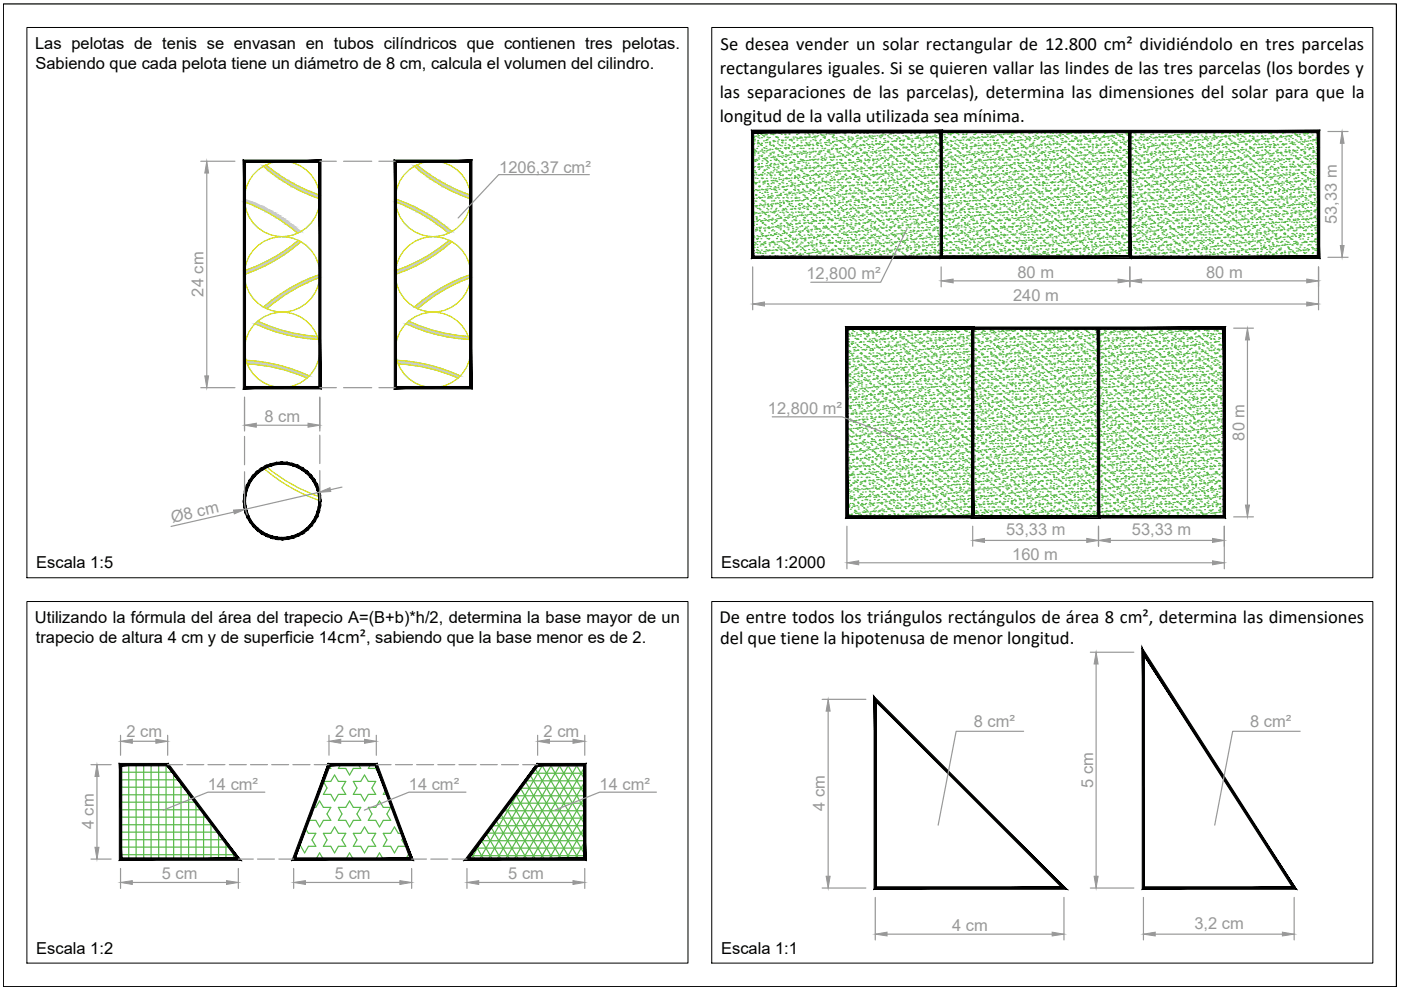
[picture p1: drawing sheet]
<svg xmlns="http://www.w3.org/2000/svg" width="297mm" height="210mm" viewBox="0 0 297 210" stroke-linecap="round" stroke-linejoin="round" font-family="sans-serif">
<defs><g id="words">
<g font-size="3.9">
<text x="152.8" y="10.5">Se desea vender un solar rectangular de 12.800 cm² dividiéndolo en tres parcelas</text>
<text x="152.6" y="15.6">rectangulares iguales. Si se quieren vallar las lindes de las tres parcelas (los bordes y</text>
<text x="152.6" y="20.7">las separaciones de las parcelas), determina las dimensiones del solar para que la</text>
<text x="152.6" y="25.8">longitud de la valla utilizada sea mínima.</text>
<text x="152.6" y="132.2">De entre todos los triángulos rectángulos de área 8 cm², determina las dimensiones</text>
<text x="152.7" y="136.6">del que tiene la hipotenusa de menor longitud.</text>
</g>
<g font-size="3.5">
<text x="7.4" y="10.3">Las pelotas de tenis se envasan en tubos cilíndricos que contienen tres pelotas.</text>
<text x="7.5" y="14.5">Sabiendo que cada pelota tiene un diámetro de 8 cm, calcula el volumen del cilindro.</text>
<text x="7.7" y="120.5">Escala 1:5</text>
<text x="152.9" y="120.5">Escala 1:2000</text>
<text x="7.4" y="132.1">Utilizando la fórmula del área del trapecio A=(B+b)*h/2, determina la base mayor de un</text>
<text x="7.6" y="136.3">trapecio de altura 4 cm y de superficie 14cm², sabiendo que la base menor es de 2.</text>
<text x="7.7" y="202.2">Escala 1:2</text>
<text x="152.9" y="202.2">Escala 1:1</text>
</g>
<g font-size="3.5" fill="#989898">
<text x="105.9" y="36.7">1206,37 cm²</text>
<text x="283.4" y="47.5" transform="rotate(-90 283.4 47.5)">53,33 m</text>
<text x="171" y="59.2">12,800 m²</text>
<text x="215.7" y="58.9">80 m</text>
<text x="255.7" y="58.9">80 m</text>
<text x="43.2" y="62.9" transform="rotate(-90 43.2 62.9)">24 cm</text>
<text x="214.8" y="63.8">240 m</text>
<text x="56.1" y="89.5">8 cm</text>
<text x="162.8" y="87.7">12,800 m²</text>
<text x="263.8" y="93.4" transform="rotate(-90 263.8 93.4)">80 m</text>
<text x="36.6" y="110.8" transform="rotate(-13 36.6 110.8)">Ø8 cm</text>
<text x="213.3" y="113.4">53,33 m</text>
<text x="240" y="113.4">53,33 m</text>
<text x="214.6" y="118.6">160 m</text>
<text x="206.4" y="154.2">8 cm²</text>
<text x="265" y="154.2">8 cm²</text>
<text x="26.8" y="156.2">2 cm</text>
<text x="71.1" y="156.2">2 cm</text>
<text x="115.3" y="156.2">2 cm</text>
<text x="44.1" y="167.6">14 cm²</text>
<text x="86.7" y="167.6">14 cm²</text>
<text x="127.1" y="167.6">14 cm²</text>
<text x="231.8" y="167" transform="rotate(-90 231.8 167)">5 cm</text>
<text x="174.9" y="172" transform="rotate(-90 174.9 172)">4 cm</text>
<text x="19.9" y="175.8" transform="rotate(-90 19.9 175.8)">4 cm</text>
<text x="34.3" y="186.5">5 cm</text>
<text x="71" y="186.5">5 cm</text>
<text x="107.8" y="186.5">5 cm</text>
<text x="201.9" y="197.4">4 cm</text>
<text x="253.2" y="196.9">3,2 cm</text>
</g>
</g></defs>
<!-- layer: PELOTAS -->
<g fill="#c7c8ca" stroke="#c7c8ca" stroke-width=".21">
<path d="M54 68.7l.6-.6 1.3 .6z"/>
<path d="M62.9 71.4h4.4l.2 .4z"/>
<path d="M52.1 76.4l2.4 .2h-2.3z"/>
<path d="M63.1 79.4h1.6l.9 .3z"/>
<path d="M87.8 35.2l.6-.2 .4 .2z"/>
<path d="M97.6 41.3l2.2 .1z"/>
<path d="M83.8 42.2l1.7 .6h-1.7z"/>
<path d="M93.4 48.1h1.2l1.2 1z"/>
<path d="M62.9 51.3l.4-.3 .5 .3z"/>
<path d="M51.9 57.3h2.1z"/>
<path d="M66.2 58.8l1.6-.6v.6z"/>
<path d="M57.1 64.1h1.1l-1.2 1z"/>
<path d="M86 68.7l.6-.6 1.3 .6z"/>
<path d="M94.9 71.4h4.4l.1 .4z"/>
<path d="M84.1 76.4l2.4 .2h-2.3z"/>
<path d="M95.1 79.4h1.6l.9 .3z"/>
<path d="M94.9 51.3l.4-.3 .5 .3z"/>
<path d="M83.9 57.3h2.1z"/>
<path d="M98.2 58.8l1.6-.6v.6z"/>
<path d="M89.1 64.1h1.1l-1.2 1z"/>
<path d="M55.8 35.2l.6-.2 .4 .2z"/>
<path d="M65.6 41.3l2.2 .1z"/>
<path d="M51.8 42.2l1.7 .6h-1.7z"/>
<path d="M61.4 48.1h1.2l1.2 1z"/>
<path d="M54 68.7l2.6 .2-.7-.2zM54 68.7l2.6 .2h-1.8z"/>
<path d="M54.8 68.9l3.5 .6-1.7-.6zM54.8 68.9l3.5 .6h-2.1z"/>
<path d="M56.2 69.5l2.5 .2-.4-.2zM56.2 69.5l2.5 .2h-2.1z"/>
<path d="M56.6 69.7l4.2 .6-2.1-.6zM56.6 69.7l4.2 .6h-2.5z"/>
<path d="M58.3 70.3h2.6zM58.3 70.3h2.6z"/>
<path d="M58.4 70.3l4.6 .5-2.1-.5zM58.4 70.3l4.6 .5h-3z"/>
<path d="M60 70.8l4 .1zM60 70.8l4 .1h-3.4z"/>
<path d="M60.6 70.9l4.5 .2-1.1-.2zM60.6 70.9l4.5 .2h-3.6z"/>
<path d="M61.5 71.1l5.8 .3-2.2-.3zM61.5 71.1l5.8 .3h-4.8z"/>
<path d="M62.5 71.4h4.8zM62.5 71.4h4.8z"/>
<path d="M62.9 71.4l2.3 .4h2.3zM65.2 71.8h2.3v.2z"/>
<path d="M52.2 76.6l4.6 .3-2.3-.3zM52.2 76.6l4.6 .3h-4.5z"/>
<path d="M52.3 76.9l5.5 .3-1-.3zM52.3 76.9l5.5 .3h-5.4z"/>
<path d="M52.4 77.2l6.3 .1-.9-.1zM52.4 77.2l6.3 .1h-4.1z"/>
<path d="M54.6 77.3l4.4 .1zM54.6 77.3l4.4 .1z"/>
<path d="M55.1 77.4l4.7 .2-.8-.2zM55.1 77.4l4.7 .2h-3z"/>
<path d="M56.8 77.6l4.4 .4-1.4-.4zM56.8 77.6l4.4 .4h-2.5z"/>
<path d="M58.7 78l2.7 .1zM58.7 78l2.7 .1z"/>
<path d="M58.9 78.1l4.1 .5-1.6-.5zM58.9 78.1l4.1 .5h-2z"/>
<path d="M61 78.6l2.4 .2-.4-.2zM61 78.6l2.4 .2h-1.9z"/>
<path d="M61.5 78.8l3.2 .6-1.3-.6zM61.5 78.8l3.2 .6h-1.6z"/>
<path d="M63.1 79.4l.9 .3h1.6zM64 79.7h1.6l-.5 .5z"/>
<path d="M87.8 35.2l2.3 1.1-1.3-1.1zM87.8 35.2l2.3 1.1h-1z"/>
<path d="M89.1 36.3l1.6 .4-.6-.4zM89.1 36.3l1.6 .4h-1.1z"/>
<path d="M89.6 36.7l2.3 .9-1.2-.9zM89.6 36.7l2.3 .9h-1.1z"/>
<path d="M90.8 37.6l2 .5-.9-.5zM90.8 37.6l2 .5h-1.3z"/>
<path d="M91.5 38.1l2.3 .6-1-.6zM91.5 38.1l2.3 .6h-1.3z"/>
<path d="M92.5 38.7l2.4 .6-1.1-.6zM92.5 38.7l2.4 .6h-1.4z"/>
<path d="M93.5 39.3l2.2 .4-.8-.4zM93.5 39.3l2.2 .4h-1.4z"/>
<path d="M94.3 39.7l3 .7-1.6-.7zM94.3 39.7l3 .7h-1.8z"/>
<path d="M95.5 40.4l2.2 .2-.4-.2zM95.5 40.4l2.2 .2h-1.7z"/>
<path d="M96 40.6l3.7 .7-2-.7zM96 40.6l3.7 .7h-2.1z"/>
<path d="M97.6 41.3l2.2 .1zM97.7 41.4h2.1v.8z"/>
<path d="M83.8 42.8l2.2 .2-.5-.2zM83.8 42.8l2.2 .2h-1.7z"/>
<path d="M84.3 43l3.1 .6-1.4-.6zM84.3 43l3.1 .6h-1.5z"/>
<path d="M85.9 43.6l2.2 .4-.7-.4zM85.9 43.6l2.2 .4h-1.5z"/>
<path d="M86.6 44l2.6 .6-1.1-.6zM86.6 44l2.6 .6h-1.3z"/>
<path d="M87.9 44.6l2.3 .5-1-.5zM87.9 44.6l2.3 .5h-1.4z"/>
<path d="M88.8 45.1l2.3 .5-.9-.5zM88.8 45.1l2.3 .5h-1.3z"/>
<path d="M89.8 45.6l2.3 .7-1-.7zM89.8 45.6l2.3 .7h-1.3z"/>
<path d="M90.8 46.3l2.1 .5-.8-.5zM90.8 46.3l2.1 .5h-1.3z"/>
<path d="M91.6 46.8l2.4 .9-1.1-.9zM91.6 46.8l2.4 .9h-1.2z"/>
<path d="M92.8 47.7l1.8 .4-.6-.4zM92.8 47.7l1.8 .4h-1.2z"/>
<path d="M93.4 48.1l1.3 1h1.1zM94.7 49.1h1.1l-.7 .4z"/>
<path d="M62.9 51.3l-.4 1 1.3-1zM61.5 52.3l1.4-1-.4 1z"/>
<path d="M61.5 52.3l.5 .4 .5-.4zM60.9 52.7l.6-.4 .5 .4z"/>
<path d="M60.9 52.7v.9l1.1-.9zM59.7 53.6l1.2-.9v.9z"/>
<path d="M59.7 53.6l.4 .5 .8-.5zM58.9 54.1l.8-.5 .4 .5z"/>
<path d="M58.9 54.1l.2 .6 1-.6zM57.9 54.7l1-.6 .2 .6z"/>
<path d="M57.9 54.7l.3 .6 .9-.6zM56.7 55.3l1.2-.6 .3 .6z"/>
<path d="M56.7 55.3l.7 .4 .8-.4zM55.9 55.7l.8-.4 .7 .4z"/>
<path d="M55.9 55.7l.2 .7 1.3-.7zM54.4 56.4l1.5-.7 .2 .7z"/>
<path d="M54.4 56.4l1.2 .2 .5-.2zM53.9 56.6l.5-.2 1.2 .2z"/>
<path d="M53.9 56.6l.1 .7 1.6-.7zM51.9 57.3l2-.7 .1 .7z"/>
<path d="M51.8 57.4h2.1zM51.8 57.4h2.1l-2.1 .8z"/>
<path d="M66.2 58.8l1.1 .2 .5-.2zM65.6 59l.6-.2 1.1 .2z"/>
<path d="M65.6 59l.2 .6 1.5-.6zM64.2 59.6l1.4-.6 .2 .6z"/>
<path d="M64.2 59.6l.9 .4 .7-.4zM63.5 60l.7-.4 .9 .4z"/>
<path d="M63.5 60l.3 .6 1.3-.6zM62.4 60.6l1.1-.6 .3 .6z"/>
<path d="M62.4 60.6l.5 .5 .9-.5zM61.5 61.1l.9-.5 .5 .5z"/>
<path d="M61.5 61.1l.4 .5 1-.5zM60.6 61.6l.9-.5 .4 .5z"/>
<path d="M60.6 61.6l.2 .7 1.1-.7zM59.5 62.3l1.1-.7 .2 .7z"/>
<path d="M59.5 62.3l.5 .5 .8-.5zM58.8 62.8l.7-.5 .5 .5z"/>
<path d="M58.8 62.8v.9l1.2-.9zM57.6 63.7l1.2-.9v.9z"/>
<path d="M57.6 63.7l.6 .4 .6-.4zM57.1 64.1l.5-.4 .6 .4z"/>
<path d="M55.8 65.1h1.2l.1-1zM55.8 65.1h1.2l-.5 .4z"/>
<path d="M86 68.7l2.6 .2-.7-.2zM86 68.7l2.6 .2h-1.8z"/>
<path d="M86.8 68.9l3.5 .6-1.7-.6zM86.8 68.9l3.5 .6h-2.1z"/>
<path d="M88.2 69.5l2.5 .2-.4-.2zM88.2 69.5l2.5 .2h-2.1z"/>
<path d="M88.6 69.7l4.2 .6-2.1-.6zM88.6 69.7l4.2 .6h-2.5z"/>
<path d="M90.3 70.3h2.6zM90.3 70.3h2.6z"/>
<path d="M90.4 70.3l4.5 .5-2-.5zM90.4 70.3l4.5 .5h-2.9z"/>
<path d="M92 70.8l4 .1zM92 70.8l4 .1h-3.4z"/>
<path d="M92.6 70.9l4.5 .2-1.1-.2zM92.6 70.9l4.5 .2h-3.6z"/>
<path d="M93.5 71.1l5.8 .3-2.2-.3zM93.5 71.1l5.8 .3h-4.8z"/>
<path d="M94.5 71.4h4.8zM94.5 71.4h4.8z"/>
<path d="M94.9 71.4l2.3 .4h2.2zM97.2 71.8h2.2l.1 .2z"/>
<path d="M84.2 76.6l4.6 .3-2.3-.3zM84.2 76.6l4.6 .3h-4.5z"/>
<path d="M84.3 76.9l5.5 .3-1-.3zM84.3 76.9l5.5 .3h-5.4z"/>
<path d="M84.4 77.2l6.2 .1-.8-.1zM84.4 77.2l6.2 .1h-4z"/>
<path d="M86.6 77.3l4.4 .1zM86.6 77.3l4.4 .1z"/>
<path d="M87.2 77.4l4.6 .2-.8-.2zM87.2 77.4l4.6 .2h-3z"/>
<path d="M88.8 77.6l4.4 .4-1.4-.4zM88.8 77.6l4.4 .4h-2.5z"/>
<path d="M90.7 78l2.7 .1zM90.7 78l2.7 .1z"/>
<path d="M90.9 78.1l4.1 .5-1.6-.5zM90.9 78.1l4.1 .5h-2z"/>
<path d="M93 78.6l2.4 .2-.4-.2zM93 78.6l2.4 .2h-1.9z"/>
<path d="M93.5 78.8l3.2 .6-1.3-.6zM93.5 78.8l3.2 .6h-1.6z"/>
<path d="M95.1 79.4l.9 .3h1.6zM96 79.7h1.6l-.5 .5z"/>
<path d="M94.9 51.3l-.4 1 1.3-1zM93.5 52.3l1.4-1-.4 1z"/>
<path d="M93.5 52.3l.5 .4 .5-.4zM92.9 52.7l.6-.4 .5 .4z"/>
<path d="M92.9 52.7v.9l1.1-.9zM91.7 53.6l1.2-.9v.9z"/>
<path d="M91.7 53.6l.4 .5 .8-.5zM90.9 54.1l.8-.5 .4 .5z"/>
<path d="M90.9 54.1l.2 .6 1-.6zM89.9 54.7l1-.6 .2 .6z"/>
<path d="M89.9 54.7l.3 .6 .9-.6zM88.7 55.3l1.2-.6 .3 .6z"/>
<path d="M88.7 55.3l.7 .4 .8-.4zM87.9 55.7l.8-.4 .7 .4z"/>
<path d="M87.9 55.7l.2 .7 1.3-.7zM86.4 56.4l1.5-.7 .2 .7z"/>
<path d="M86.4 56.4l1.2 .2 .5-.2zM85.9 56.6l.5-.2 1.2 .2z"/>
<path d="M85.9 56.6l.1 .7 1.6-.7zM83.9 57.3l2-.7 .1 .7z"/>
<path d="M83.8 57.4h2.1zM83.8 57.4h2.1l-2.1 .8z"/>
<path d="M98.2 58.8l1.1 .2 .5-.2zM97.6 59l.6-.2 1.1 .2z"/>
<path d="M97.6 59l.2 .6 1.5-.6zM96.3 59.6l1.3-.6 .2 .6z"/>
<path d="M96.3 59.6l.8 .4 .7-.4zM95.5 60l.8-.4 .8 .4z"/>
<path d="M95.5 60l.3 .6 1.3-.6zM94.4 60.6l1.1-.6 .3 .6z"/>
<path d="M94.4 60.6l.5 .5 .9-.5zM93.5 61.1l.9-.5 .5 .5z"/>
<path d="M93.5 61.1l.3 .5 1.1-.5zM92.6 61.6l.9-.5 .3 .5z"/>
<path d="M92.6 61.6l.2 .7 1-.7zM91.5 62.3l1.1-.7 .2 .7z"/>
<path d="M91.5 62.3l.5 .5 .8-.5zM90.8 62.8l.7-.5 .5 .5z"/>
<path d="M90.8 62.8v.9l1.2-.9zM89.6 63.7l1.2-.9v.9z"/>
<path d="M89.6 63.7l.6 .4 .6-.4zM89.1 64.1l.5-.4 .6 .4z"/>
<path d="M87.8 65.1h1.2l.1-1zM87.8 65.1h1.2l-.5 .4z"/>
<path d="M55.8 35.2l2.3 1.1-1.3-1.1zM55.8 35.2l2.3 1.1h-1z"/>
<path d="M57.1 36.3l1.6 .4-.6-.4zM57.1 36.3l1.6 .4h-1.1z"/>
<path d="M57.6 36.7l2.3 .9-1.2-.9zM57.6 36.7l2.3 .9h-1.1z"/>
<path d="M58.8 37.6l2 .5-.9-.5zM58.8 37.6l2 .5h-1.3z"/>
<path d="M59.5 38.1l2.3 .6-1-.6zM59.5 38.1l2.3 .6h-1.3z"/>
<path d="M60.5 38.7l2.4 .6-1.1-.6zM60.5 38.7l2.4 .6h-1.4z"/>
<path d="M61.5 39.3l2.2 .4-.8-.4zM61.5 39.3l2.2 .4h-1.4z"/>
<path d="M62.3 39.7l3 .7-1.6-.7zM62.3 39.7l3 .7h-1.8z"/>
<path d="M63.5 40.4l2.2 .2-.4-.2zM63.5 40.4l2.2 .2h-1.7z"/>
<path d="M64 40.6l3.7 .7-2-.7zM64 40.6l3.7 .7h-2.1z"/>
<path d="M65.6 41.3l2.2 .1zM65.7 41.4h2.1v.8z"/>
<path d="M51.8 42.8l2.2 .2-.5-.2zM51.8 42.8l2.2 .2h-1.7z"/>
<path d="M52.3 43l3.1 .6-1.4-.6zM52.3 43l3.1 .6h-1.5z"/>
<path d="M53.9 43.6l2.2 .4-.7-.4zM53.9 43.6l2.2 .4h-1.5z"/>
<path d="M54.6 44l2.6 .6-1.1-.6zM54.6 44l2.6 .6h-1.3z"/>
<path d="M55.9 44.6l2.3 .5-1-.5zM55.9 44.6l2.3 .5h-1.4z"/>
<path d="M56.8 45.1l2.3 .5-.9-.5zM56.8 45.1l2.3 .5h-1.3z"/>
<path d="M57.8 45.6l2.3 .7-1-.7zM57.8 45.6l2.3 .7h-1.3z"/>
<path d="M58.8 46.3l2.1 .5-.8-.5zM58.8 46.3l2.1 .5h-1.3z"/>
<path d="M59.6 46.8l2.4 .9-1.1-.9zM59.6 46.8l2.4 .9h-1.2z"/>
<path d="M60.8 47.7l1.8 .4-.6-.4zM60.8 47.7l1.8 .4h-1.2z"/>
<path d="M61.4 48.1l1.3 1h1.1zM62.7 49.1h1.1l-.7 .4z"/>
</g>
<g fill="none" stroke="#dd0" stroke-width=".25">
<path d="M55.8 35.2a36 36 0 0 0 12 7M56.4 35a35 35 0 0 0 11.4 6.4M87.8 35.2a36 36 0 0 0 12 7M88.4 35a35.3 35.3 0 0 0 11.4 6.4M51.8 42.8a36 36 0 0 1 11.3 6.7M63.3 51a35 35 0 0 1-11.5 6.4M63.8 51.3a36 36 0 0 1-12 6.9M67.8 58.8a36 36 0 0 0-11.2 6.7M67.9 58.2a36 36 0 0 0-12 6.9M83.8 42.2a36 36 0 0 1 12 6.9M83.9 42.8a36 36 0 0 1 11.2 6.7M95.3 51a35 35 0 0 1-11.5 6.4"/>
<path d="M95.8 51.3a35.6 35.6 0 0 1-12 6.9M99.8 58.2a36.9 36.9 0 0 0-12 6.9M99.8 58.8a36.1 36.1 0 0 0-11.3 6.7M52.2 76.4a36 36 0 0 1 13.4 3.3M52.4 77.2a36 36 0 0 1 12.7 3M54 68.7a36.9 36.9 0 0 0 13.5 3.3M54.6 68.1a35.7 35.7 0 0 0 12.7 3.3M84.2 76.4a36 36 0 0 1 13.4 3.3M84.4 77.2a36 36 0 0 1 12.7 3M86 68.7a36.9 36.9 0 0 0 13.5 3.3M86.6 68.1a35.7 35.7 0 0 0 12.7 3.3M55.9 99.2a36 36 0 0 0 12 7"/>
<path d="M56.4 98.9a36 36 0 0 0 11.4 6.4"/>
<circle cx="59.8" cy="58.2" r="8"/>
<circle cx="59.8" cy="42.2" r="8"/>
<circle cx="91.8" cy="58.2" r="8"/>
<circle cx="91.8" cy="42.2" r="8"/>
<circle cx="59.8" cy="74.2" r="8"/>
<circle cx="91.8" cy="74.2" r="8"/>
<circle cx="59.8" cy="106.2" r="8"/>
</g>
<g fill="#fff" stroke="#fff" stroke-width=".21">
<path d="M55.8 99.3l.6-.3 .4 .3z"/>
<path d="M65.6 105.4h2.2z"/>
<path d="M51.8 106.2l1.7 .6h-1.7z"/>
<path d="M61.4 112.1h1.2l1.2 1z"/>
<path d="M55.8 99.3l2.3 1-1.3-1zM55.8 99.3l2.3 1h-1z"/>
<path d="M57.1 100.3l1.6 .4-.6-.4zM57.1 100.3l1.6 .4h-1.1z"/>
<path d="M57.6 100.7l2.3 .9-1.2-.9zM57.6 100.7l2.3 .9h-1.1z"/>
<path d="M58.8 101.6l2 .5-.9-.5zM58.8 101.6l2 .5h-1.3z"/>
<path d="M59.5 102.1l2.3 .6-1-.6zM59.5 102.1l2.3 .6h-1.3z"/>
<path d="M60.5 102.7l2.4 .6-1.1-.6zM60.5 102.7l2.4 .6h-1.4z"/>
<path d="M61.5 103.3l2.2 .4-.8-.4zM61.5 103.3l2.2 .4h-1.4z"/>
<path d="M62.3 103.7l3 .7-1.6-.7zM62.3 103.7l3 .7h-1.8z"/>
<path d="M63.5 104.4l2.2 .2-.4-.2zM63.5 104.4l2.2 .2h-1.7z"/>
<path d="M64 104.6l3.7 .8-2-.8zM64 104.6l3.7 .8h-2.1z"/>
<path d="M65.6 105.4h2.2zM65.7 105.4h2.1v.8z"/>
<path d="M51.8 106.8l2.2 .2-.5-.2zM51.8 106.8l2.2 .2h-1.7z"/>
<path d="M52.3 107l3.1 .6-1.4-.6zM52.3 107l3.1 .6h-1.5z"/>
<path d="M53.9 107.6l2.2 .4-.7-.4zM53.9 107.6l2.2 .4h-1.5z"/>
<path d="M54.6 108l2.6 .6-1.1-.6zM54.6 108l2.6 .6h-1.3z"/>
<path d="M55.9 108.6l2.3 .5-1-.5zM55.9 108.6l2.3 .5h-1.4z"/>
<path d="M56.8 109.1l2.3 .5-.9-.5zM56.8 109.1l2.3 .5h-1.3z"/>
<path d="M57.8 109.6l2.3 .7-1-.7zM57.8 109.6l2.3 .7h-1.3z"/>
<path d="M58.8 110.3l2.1 .5-.8-.5zM58.8 110.3l2.1 .5h-1.3z"/>
<path d="M59.6 110.8l2.4 .9-1.1-.9zM59.6 110.8l2.4 .9h-1.2z"/>
<path d="M60.8 111.7l1.8 .4-.6-.4zM60.8 111.7l1.8 .4h-1.2z"/>
<path d="M61.4 112.1l1.3 1h1.1zM62.7 113.1h1.1l-.7 .4z"/>
</g>
<!-- layer: 0 -->
<g fill="#000" stroke="#000" stroke-width=".21">
<path d="M68.1 33.9l-.5 .5 .5 48.1zM67.6 34.4l.5 48.1-.5-.6zM51.6 82.5h16.5l-.5-.6zM52.1 81.9h15.5l-16 .6zM51.6 33.9v48.6l.5-.6zM51.6 33.9l.5 .5v47.5zM51.6 33.9l.5 .5 16-.5zM52.1 34.4l16-.5-.5 .5z"/>
<path d="M100.1 33.9l-.5 .5 .5 48.1zM99.6 34.4l.5 48.1-.5-.6zM83.6 82.5h16.5l-.5-.6zM84.1 81.9h15.5l-16 .6zM83.6 33.9v48.6l.5-.6zM83.6 33.9l.5 .5v47.5zM83.6 33.9l.5 .5 16-.5zM84.1 34.4l16-.5-.5 .5z"/>
<path d="M159.6 27.6v.5l120.2-.5zM159.6 28.1l120.2-.5-.5 .5zM279.3 28.1l.5 26.7v-27.2zM279.3 28.1l.5 26.7-.5-.5zM159.3 54.8h120.5l-.5-.5zM159.8 54.3h119.5l-120 .5zM159.3 27.6v27.2l.5-.5zM159.3 27.6l.5 .5v26.2zM159.3 27.6l.5 .5 40-.5zM159.8 28.1l40-.5-.5 .5zM199.8 27.6l-.5 .5 .5 26.2zM199.3 28.1l.5 26.2-.5 .5zM199.8 54.3l-.5 .5 40-.5zM199.3 54.8l40-.5 .5 .5zM239.3 27.9v26.4l.5 .5zM239.3 27.9h.5v26.9z"/>
<path d="M179.6 69.3v.5l80.2-.5zM179.6 69.8l80.2-.5-.5 .5zM259.3 69.8l.5 40v-40.5zM259.3 69.8l.5 40-.5-.5zM179.3 109.8h80.5l-.5-.5zM179.8 109.3h79.5l-80 .5zM179.3 69.3v40.5l.5-.5zM179.3 69.3l.5 .5v39.5zM179.3 69.3l.5 .5 26.7-.5zM179.8 69.8l26.7-.5-.5 .5zM206.5 69.3l-.5 .5 .5 39.5zM206 69.8l.5 39.5-.5 .5zM206.5 109.3l-.5 .5 26.6-.5zM206 109.8l26.6-.5 .6 .5zM232.6 69.6v39.7l.6 .5zM232.6 69.6h.6v40.2z"/>
<path d="M51.7 105l.4 .1-.5 1.1zM52.1 105.1l-.5 1.1h.5zM51.6 106.2h.5l-.4 1.1zM52.1 106.2l-.4 1.1h.4zM51.7 107.3h.4l-.2 1.2zM52.1 107.3l-.2 1.2 .5-.1zM51.9 108.5l.5-.1-.1 1.2zM52.4 108.4l-.1 1.2 .5-.2zM52.3 109.6l.5-.2 .1 1.2zM52.8 109.4l.1 1.2 .4-.2zM52.9 110.6l.4-.2 .3 1.2zM53.3 110.4l.3 1.2 .4-.3zM53.6 111.6l.4-.3 .4 1.1zM54 111.3l.4 1.1 .4-.4zM54.8 112l.6 1.1-1-.7zM54.8 112l.6 1.1 .3-.4zM55.7 112.7l.7 1-1-.6zM55.7 112.7l.7 1 .2-.5zM56.6 113.2l.9 .9-1.1-.4zM56.6 113.2l.9 .9 .1-.5zM57.6 113.6l1.1 .8-1.2-.3zM57.6 113.6l1.1 .8v-.5zM58.7 113.9l1.1 .6-1.1-.1zM58.7 113.9l1.1 .6v-.6zM59.8 113.9l1.2 .5-1.2 .1zM59.8 113.9l1.2 .5-.1-.5zM60.9 113.9l1.2 .2-1.1 .3zM60.9 113.9l1.2 .2-.1-.5zM62 113.6l1.2 .1-1.1 .4zM62 113.6l1.2 .1-.1-.5zM63.1 113.2l1.2-.1-1.1 .6zM63.1 113.2l1.2-.1-.3-.4zM64 112.7l1.2-.3-.9 .7zM64 112.7l1.2-.3-.3-.4zM64.9 112l1.2-.4-.9 .8zM64.9 112l1.2-.4-.4-.3zM65.7 111.3l1-.7-.6 1zM66.3 110.4l-.6 .9 1-.7zM66.3 110.4l1-.8-.6 1zM66.9 109.4l-.6 1 1-.8zM67.7 108.5l-.4 1.1-.4-.2zM67.3 108.4l-.4 1 .8-.9zM68 107.3l-.3 1.2-.4-.1zM67.5 107.3l-.2 1.1 .7-1.1zM68.1 106.2l-.1 1.1h-.5zM67.6 106.2l-.1 1.1 .6-1.1zM68 105l.1 1.2h-.5zM67.5 105.1l.1 1.1 .4-1.2zM67.7 103.9l.3 1.1-.5 .1zM67.3 104l.2 1.1 .2-1.2zM67.3 102.8l.4 1.1-.4 .1zM66.9 103l.4 1v-1.2zM66.7 101.7l.6 1.1-.4 .2zM66.3 102l.6 1-.2-1.3zM66.1 100.8l.6 .9-.4 .3zM65.7 101.1l.6 .9-.2-1.2zM65.2 99.9l.9 .9-.4 .3zM65.2 99.9l-.3 .4 .8 .8zM64.3 99.3l.9 .6-.3 .4zM64.3 99.3l-.3 .4 .9 .6zM63.2 98.7l1.1 .6-.3 .4zM63.2 98.7l-.1 .4 .9 .6zM62.1 98.3l1.1 .4-.1 .4zM62.1 98.3l-.1 .4 1.1 .4zM61 98l1.1 .3-.1 .4zM61 98l-.1 .5 1.1 .2zM59.8 97.9l1.2 .1-.1 .5zM59.8 97.9v.6h1.1zM58.7 98l1.1-.1v.6zM58.7 98v.5h1.1zM57.5 98.3l1.2-.3v.5zM57.5 98.3l.1 .4 1.1-.2zM56.4 98.7l1.1-.4 .1 .4zM56.4 98.7l.2 .4 1-.4zM55.4 99.3l1-.6 .2 .4zM55.4 99.3l.3 .4 .9-.6zM54.4 99.9l1-.6 .3 .4zM54.4 99.9l.4 .4 .9-.6zM54.4 99.9l.4 .4-1.2 .5zM53.6 100.8l.4 .3 .8-.8zM53.6 100.8l.4 .3-1.1 .6zM52.9 101.7l.4 .3 .7-.9zM52.9 101.7l.4 .3-1 .8zM52.3 102.8l.5 .2 .5-1zM52.3 102.8l.5 .2-.9 .9zM52.8 103l-.9 .9 .5 .1zM51.9 103.9l.5 .1-.7 1zM52.4 104l-.7 1 .4 .1z"/>
<path d="M25.3 161.9v20.5l.5-.5zM25.3 161.9l.5 .5v19.5zM25.3 161.9l.5 .5 9.9-.5zM25.8 162.4l9.9-.5-.3 .5zM35.7 161.9l-.3 .5 15.6 20zM35.4 162.4l15.6 20-.9-.5zM25.3 182.4h25.7l-.9-.5zM25.3 182.4l.5-.5h24.3z"/>
<path d="M79.6 162.4l7.3 19.5 .7 .5zM80 161.9l7.6 20.5-8-20zM70 162.4h9.6l.4-.5zM69.6 161.9h10.4l-10 .5zM69.6 161.9l-7 20 7.4-19.5zM69.6 161.9l-7 20-.7 .5zM61.9 182.4l25-.5h-24.3zM61.9 182.4l25-.5 .7 .5z"/>
<path d="M123.7 162.4v19.5l.5 .5zM123.7 162.4l.5-.5v20.5zM114.1 162.4h9.6l.5-.5zM113.9 161.9h10.3l-10.1 .5zM113.9 161.9l-14.4 20 14.6-19.5zM113.9 161.9l-14.4 20-1 .5zM98.5 182.4l25.2-.5h-24.2zM98.5 182.4l25.2-.5 .5 .5z"/>
<path d="M185.3 147.7v40.8l.5-.5zM185.3 147.7l.5 1.2v39.1zM185.3 147.7l.5 1.2 40.4 39.6zM185.8 148.9l40.4 39.6-1.2-.5zM185.3 188.5h40.9l-1.2-.5zM185.3 188.5l.5-.5h39.2z"/>
<path d="M242.2 137.4v51.1l.4-.5zM242.2 137.4l.4 1.7v48.9zM242.2 137.4l.4 1.7 32.3 49.4zM242.6 139.1l32.3 49.4-.9-.5zM242.2 188.5h32.7l-.9-.5zM242.6 188h31.4l-31.8 .5z"/>
</g>
<!-- layer: COTAS -->
<g fill="none" stroke="#989898" stroke-width=".25">
<path d="M42.6 34.2h7.2M43.8 36.7v43M125 37h-19.3l-8.6 9.2M281.5 27.9h4.3M284.6 30.4v21.7M159.6 56.6v9.1M192.3 48.5l-5.6 11.3h-14.8M199.5 56.6v4.2M202.1 59.5h35M239.6 56.6v4.2M242 59.5h35.1M279.6 56.6v9.1"/>
<path d="M281.5 54.6h4.3M162.1 64.5h115M261.6 69.6h4.2M264.5 72.1v35M42.6 82.2h7.2M51.8 84.2v7.2M54.3 90.2h11M67.8 84.2v7.2M163.7 88.4h14.8l13.9 5.2M49.6 108.6l-13.3 3M51.8 106.2l.2 1.5 .4 1.5M67.6 104.4l-15.6 3.6"/>
<path d="M72.5 103.3l-2.5 .5M179.6 111.6v9M182.1 119.3h75M206.2 111.6v4.2M208.7 114.6h21.7M232.9 111.6v4.2M235.4 114.6h21.7M259.6 111.6v9M261.6 109.6h4.2M231.2 138.3h9.2M25.6 155.9v4.2M28.1 157.2h4.9"/>
<path d="M35.5 155.9v4.2M69.8 155.9v4.2M72.2 157.2h5.1M79.8 155.9v4.2M114 155.9v4.2M116.5 157.2h5M124 155.9v4.2M174.3 148.3h9.3M175.6 150.8v35M217 155.1h-14.3l-3.8 19.8M232.4 140.8v45M275.7 155.1h-14.3l-3.9 19.8"/>
<path d="M19.3 162.1h4.3M20.6 164.6v15M56.2 168h-12.1l-9.5 3.8M98.8 168h-12.1l-9.5 3.8M139.2 168h-12.1l-9.5 3.8M19.3 182.1h4.3M25.6 184.1v4.3M28.1 187.1h19.9M50.5 184.1v4.3M62.3 184.1v4.3M64.8 187.1h20M87.3 184.1v4.3"/>
<path d="M99 184.1v4.3M101.5 187.1h20M124 184.1v4.3M174.3 188.3h9.3M185.6 190.3v9M188.1 198.1h35M225.6 190.3v9M231.2 188.3h9.2M242.4 190.3v9M244.9 198.1h27M274.4 190.3v9"/>
</g>
<g fill="#989898" stroke="#989898" stroke-width=".21">
<path d="M51.8 90.2l2.5-.5v.9z"/>
<path d="M65.3 89.7l2.5 .5-2.5 .4z"/>
<path d="M43.4 79.7h.8l-.4 2.5z"/>
<path d="M43.8 34.2l.4 2.5h-.8z"/>
<path d="M67.6 104.4l2.4-1 .1 .8z"/>
<path d="M49.5 108.1l2.5-.1-2.3 1z"/>
<path d="M232.9 114.6l2.5-.4v.8z"/>
<path d="M257.1 114.2l2.5 .4-2.5 .4z"/>
<path d="M206.2 114.6l2.5-.4v.8z"/>
<path d="M230.4 114.2l2.5 .4-2.5 .4z"/>
<path d="M257.1 118.9l2.5 .4-2.5 .4z"/>
<path d="M179.6 119.3l2.5-.4v.8z"/>
<path d="M264.5 69.6l.4 2.5h-.8z"/>
<path d="M264.1 107.1h.8l-.4 2.5z"/>
<path d="M284.6 27.9l.4 2.5h-.8z"/>
<path d="M284.2 52.1h.8l-.4 2.5z"/>
<path d="M277.1 59.2l2.5 .3-2.5 .5z"/>
<path d="M239.6 59.5l2.4-.3v.8z"/>
<path d="M237.1 59.2l2.5 .3-2.5 .5z"/>
<path d="M199.5 59.5l2.6-.3v.8z"/>
<path d="M277.1 64l2.5 .5-2.5 .4z"/>
<path d="M159.6 64.5l2.5-.5v.9z"/>
<path d="M20.6 162.1l.4 2.5h-.9z"/>
<path d="M20.1 179.6h.9l-.4 2.5z"/>
<path d="M25.6 187.1l2.5-.4v.8z"/>
<path d="M48 186.7l2.5 .4-2.5 .4z"/>
<path d="M62.3 187.1l2.5-.4v.8z"/>
<path d="M84.8 186.7l2.5 .4-2.5 .4z"/>
<path d="M121.5 186.7l2.5 .4-2.5 .4z"/>
<path d="M99 187.1l2.5-.4v.8z"/>
<path d="M25.6 157.2l2.5-.5v.9z"/>
<path d="M33 156.7l2.5 .5-2.5 .4z"/>
<path d="M69.8 157.2l2.4-.5v.9z"/>
<path d="M77.3 156.7l2.5 .5-2.5 .4z"/>
<path d="M114 157.2l2.5-.5v.9z"/>
<path d="M121.5 156.7l2.5 .5-2.5 .4z"/>
<path d="M175.2 185.8h.8l-.4 2.5z"/>
<path d="M175.6 148.3l.4 2.5h-.8z"/>
<path d="M185.6 198.1l2.5-.5v.8z"/>
<path d="M223.1 197.6l2.5 .5-2.5 .3z"/>
<path d="M232.4 138.3l.4 2.5h-.8z"/>
<path d="M232 185.8h.8l-.4 2.5z"/>
<path d="M242.4 198.1l2.5-.5v.8z"/>
<path d="M271.9 197.6l2.5 .5-2.5 .3z"/>
</g>
<!-- layer: DISCONTINUAS -->
<g fill="none" stroke="#989898" stroke-width=".25">
<path d="M67.8 34.2h3.5M72.8 34.2h6M80.3 34.2h3.5M51.8 84.9v6.1M51.8 92.5v6M67.8 82.2h3.5M67.8 84.4v6.4M67.8 92.3v6M67.8 99.8v6.4M72.8 82.2h6M80.3 82.2h3.5M51.8 100v6.2"/>
<path d="M35.5 162.1h3.2M39.6 162.1h3.6M44.1 162.1h3.6M48.6 162.1h3.6M53.1 162.1h3.6M57.6 162.1h3.6M62.1 162.1h3.6M66.6 162.1h3.2M79.8 162.1h3.1M83.8 162.1h3.6M88.3 162.1h3.6M92.8 162.1h3.6"/>
<path d="M97.3 162.1h3.7M101.8 162.1h3.6M106.3 162.1h3.6M110.8 162.1h3.2M50.5 182.1h3.2M54.6 182.1h3.6M59.1 182.1h3.2M87.3 182.1h3.1M91.3 182.1h3.6M95.8 182.1h3.2"/>
</g>
<!-- layer: RELLENO -->
<g fill="none" stroke="#58ba48" stroke-width=".25">
<path d="M159.6 38.4h.1M159.7 30.6h.1M159.7 32.3h.1M159.8 28h.1M159.8 35.5h.1M159.8 32.2h.1M159.8 29.2h.1M159.8 37.2h.1M159.8 38.6h.1M159.8 30.4h.1M159.9 31.7h.1M159.9 32.9h.1"/>
<path d="M159.9 29.9h.1M160 34.1h.1M160 28.9h.1M160 32.5h.1M160 36.2h.1M160 29.5h.1M160 35.3h.1M160 33.9h.1M160 31.9h.1M160 36.6h.1M160 38.8h.1M160.1 37.7h.1"/>
<path d="M160.1 34.2h.1M160.1 39h.1M160.1 32h.1M160.2 38.9h.1M160.2 33.9h.1M160.2 36.6h.1M160.3 32.2h.1M160.3 28.9h.1M160.3 37.1h.1M160.3 33.8h.1M160.4 38.7h.1M160.4 31.5h.1"/>
<path d="M160.5 34h.1M160.5 37.8h.1M160.6 30.5h.1M160.6 28.6h.1M160.6 35.4h.1M160.6 30.1h.1M160.6 29.8h.1M160.6 29.1h.1M160.7 31h.1M160.7 34.8h.1M160.7 32.5h.1M160.7 32.2h.1"/>
<path d="M160.7 35.5h.1M160.7 30.2h.1M160.8 33.5h.1M160.8 37.2h.1M160.8 34.7h.1M160.8 28.8h.1M160.8 34.9h.1M160.8 39.5h.1M160.9 35.9h.1M160.9 33.7h.1M160.9 37.2h.1M160.9 30.4h.1"/>
<path d="M160.9 38.6h.1M160.9 39.6h.1M160.9 38.4h.1M160.9 35.3h.1M160.9 33h.1M160.9 29.3h.1M161 39.6h.1M161 35.6h.1M161 39.4h.1M161.1 32h.1M161.1 30.7h.1M161.2 37h.1"/>
<path d="M161.2 28.3h.1M161.3 30.7h.1M161.3 33h.1M161.4 28.3h.1M161.4 35.4h.1M161.4 28.5h.1M161.4 28h.1M161.4 30.4h.1M161.4 37.7h.1M161.4 29.2h.1M161.4 35.3h.1M161.4 30.8h.1"/>
<path d="M161.4 34.7h.1M161.4 33.2h.1M161.5 31.7h.1M161.5 32h.1M161.5 32.9h.1M161.5 36.9h.1M161.5 37.2h.1M161.5 37.9h.1M161.6 34.1h.1M161.6 35.3h.1M161.7 36.6h.1M161.7 28.7h.1"/>
<path d="M161.7 37.8h.1M161.7 32.3h.1M161.7 39h.1M161.7 33.6h.1M161.7 38.6h.1M161.8 38.6h.1M161.9 29.9h.1M161.9 31.3h.1M161.9 29h.1M162 32.5h.1M162 36.2h.1M162 31.9h.1"/>
<path d="M162 28.6h.1M162 36h.1M162 33.7h.1M162 33.6h.1M162 36.9h.1M162 38.8h.1M162 31.4h.1M162.1 38.5h.1M162.1 38.4h.1M162.1 36.1h.1M162.2 33.9h.1M162.2 30.3h.1"/>
<path d="M162.3 28.6h.1M162.3 35.2h.1M162.3 29.8h.1M162.4 31h.1M162.4 32.2h.1M162.4 31.5h.1M162.5 34.7h.1M162.5 33.4h.1M162.5 34h.1M162.5 37.8h.1M162.5 35.9h.1M162.5 28.6h.1"/>
<path d="M162.5 37.1h.1M162.5 29.6h.1M162.6 38.3h.1M162.6 33.5h.1M162.6 30.2h.1M162.6 31.9h.1M162.6 39.6h.1M162.6 38.4h.1M162.6 35.1h.1M162.6 29.1h.1M162.6 34.2h.1M162.6 29.7h.1"/>
<path d="M162.7 36.6h.1M162.7 35.5h.1M162.7 34.4h.1M162.7 38.9h.1M162.8 39.1h.1M162.8 31.8h.1M162.9 36.7h.1M162.9 29.2h.1M162.9 33h.1M163 39.4h.1M163 35.6h.1M163.1 27.9h.1"/>
<path d="M163.1 30.1h.1M163.1 29.2h.1M163.1 35.1h.1M163.1 30.7h.1M163.2 30.4h.1M163.2 31.8h.1M163.2 40h.1M163.2 30.2h.1M163.2 31.6h.1M163.2 36.7h.1M163.2 37h.1M163.2 32.5h.1"/>
<path d="M163.3 32.8h.1M163.3 27.9h.1M163.3 34.9h.1M163.3 34h.1M163.3 37.2h.1M163.4 35.2h.1M163.4 28.3h.1M163.4 32.6h.1M163.4 39.6h.1M163.4 36.5h.1M163.4 28.4h.1M163.4 37.7h.1"/>
<path d="M163.4 33.4h.1M163.4 34.7h.1M163.4 30.8h.1M163.4 37.3h.1M163.5 38.9h.1M163.5 38.3h.1M163.5 37.2h.1M163.6 32.3h.1M163.7 31.7h.1M163.7 28.4h.1M163.7 36.6h.1M163.7 38.6h.1"/>
<path d="M163.8 33.3h.1M163.8 38.3h.1M163.8 28.4h.1M163.8 30.8h.1M163.9 29.9h.1M163.9 28.6h.1M163.9 35.5h.1M163.9 33.1h.1M163.9 29.8h.1M163.9 32.5h.1M163.9 36.2h.1M163.9 30.8h.1"/>
<path d="M164 31h.1M164 30h.1M164 38.8h.1M164 37.8h.1M164 32.2h.1M164 35h.1M164 35.5h.1M164.1 33.5h.1M164.1 39.9h.1M164.1 34.7h.1M164.2 35.9h.1M164.2 33.9h.1"/>
<path d="M164.2 37.1h.1M164.2 38.3h.1M164.2 28.3h.1M164.3 39.6h.1M164.3 33.3h.1M164.3 30h.1M164.3 38.2h.1M164.4 34.9h.1M164.4 31.5h.1M164.4 39.8h.1M164.5 34h.1M164.5 37.8h.1"/>
<path d="M164.5 29h.1M164.5 31.4h.1M164.5 31.6h.1M164.5 29.1h.1M164.5 33.7h.1M164.6 36.1h.1M164.6 36.5h.1M164.6 29.1h.1M164.6 38.4h.1M164.6 33.8h.1M164.7 35.5h.1M164.7 38.5h.1"/>
<path d="M164.7 27.9h.1M164.8 29.1h.1M164.8 30.3h.1M164.8 29.9h.1M164.9 31.6h.1M164.9 34.8h.1M164.9 33h.1M164.9 29.2h.1M164.9 32.8h.1M164.9 36.5h.1M164.9 39.8h.1M165 34h.1"/>
<path d="M165 35.6h.1M165 39.4h.1M165 35.2h.1M165 36.5h.1M165.1 37.7h.1M165.1 28.2h.1M165.1 29.6h.1M165.1 38.9h.1M165.1 33.2h.1M165.1 30.7h.1M165.1 31.9h.1M165.2 38.1h.1"/>
<path d="M165.2 34.3h.1M165.2 37h.1M165.2 36.6h.1M165.3 32h.1M165.3 39h.1M165.3 28.3h.1M165.3 36.7h.1M165.4 31.5h.1M165.4 30.8h.1M165.4 28.2h.1M165.4 34.7h.1M165.5 33.1h.1"/>
<path d="M165.5 36.4h.1M165.5 37.2h.1M165.5 38h.1M165.6 28.5h.1M165.6 32.2h.1M165.7 29.7h.1M165.7 29.8h.1M165.7 32.2h.1M165.7 30.9h.1M165.7 34.7h.1M165.7 38.6h.1M165.7 30.2h.1"/>
<path d="M165.8 33.4h.1M165.8 39.7h.1M165.8 34.6h.1M165.8 34.9h.1M165.8 32.5h.1M165.8 35.8h.1M165.8 29.9h.1M165.8 30.3h.1M165.9 37.1h.1M165.9 32.4h.1M165.9 37.2h.1M165.9 39.6h.1"/>
<path d="M165.9 38.3h.1M165.9 28.1h.1M165.9 36.2h.1M165.9 35h.1M166 39.5h.1M166 33h.1M166 38.8h.1M166 29.7h.1M166 38h.1M166 39.7h.1M166.1 34.7h.1M166.1 39.6h.1"/>
<path d="M166.1 33.9h.1M166.3 31.4h.1M166.3 36.3h.1M166.4 31.4h.1M166.4 28.4h.1M166.4 27.9h.1M166.4 34h.1M166.4 30.8h.1M166.4 29.2h.1M166.4 37.8h.1M166.4 28.6h.1M166.4 33.1h.1"/>
<path d="M166.5 30.3h.1M166.5 35.5h.1M166.5 32.8h.1M166.5 31.6h.1M166.5 29.7h.1M166.5 37.8h.1M166.6 34h.1M166.6 34.6h.1M166.6 29.1h.1M166.6 33.3h.1M166.6 35.2h.1M166.6 31.3h.1"/>
<path d="M166.6 39.5h.1M166.7 36.5h.1M166.7 36.3h.1M166.7 35.5h.1M166.7 37.9h.1M166.7 37.7h.1M166.7 38.9h.1M166.8 28h.1M166.9 32.9h.1M166.9 29.2h.1M166.9 33h.1M166.9 37.9h.1"/>
<path d="M166.9 35.6h.1M166.9 39.4h.1M167 31.4h.1M167 29.1h.1M167.1 31.3h.1M167.1 28h.1M167.1 30.7h.1M167.1 36.1h.1M167.1 33.8h.1M167.2 32.9h.1M167.2 36.2h.1M167.2 37h.1"/>
<path d="M167.2 31.5h.1M167.2 38.4h.1M167.2 37.8h.1M167.3 28.5h.1M167.3 28.3h.1M167.3 29.7h.1M167.4 30.9h.1M167.4 29.6h.1M167.4 34.7h.1M167.4 30.8h.1M167.4 32.2h.1M167.5 33.4h.1"/>
<path d="M167.5 34.5h.1M167.5 37.2h.1M167.5 34.6h.1M167.5 39.4h.1M167.5 35.8h.1M167.6 38.3h.1M167.6 37h.1M167.6 39.5h.1M167.6 32.2h.1M167.6 29.6h.1M167.7 38.6h.1M167.7 32.8h.1"/>
<path d="M167.7 29.5h.1M167.7 32h.1M167.7 34.3h.1M167.8 37.7h.1M167.8 34.4h.1M167.8 29.7h.1M167.8 39.4h.1M167.8 36.7h.1M167.8 29.9h.1M167.8 39h.1M167.9 36.2h.1M167.9 32.4h.1"/>
<path d="M167.9 39.1h.1M168 31.1h.1M168 38.8h.1M168 36.1h.1M168.1 29.1h.1M168.1 33.9h.1M168.2 30.3h.1M168.2 31.5h.1M168.2 29.4h.1M168.3 32.8h.1M168.3 34h.1M168.3 31.1h.1"/>
<path d="M168.3 34.4h.1M168.3 30.3h.1M168.3 35.2h.1M168.3 36h.1M168.3 39.3h.1M168.3 31.4h.1M168.3 32.6h.1M168.4 36.4h.1M168.4 37.8h.1M168.4 34h.1M168.4 28h.1M168.4 35h.1"/>
<path d="M168.4 37.6h.1M168.4 37.3h.1M168.5 38.8h.1M168.5 39.7h.1M168.5 32.7h.1M168.6 32.7h.1M168.6 29.1h.1M168.6 37.4h.1M168.6 37.6h.1M168.6 35.4h.1M168.8 31h.1M168.9 36h.1"/>
<path d="M168.9 29.2h.1M168.9 33h.1M168.9 28.5h.1M168.9 32.7h.1M168.9 35.6h.1M168.9 29.7h.1M168.9 37.6h.1M168.9 39.4h.1M168.9 30.8h.1M169 30.9h.1M169 32.2h.1M169 35.5h.1"/>
<path d="M169 33.2h.1M169.1 33.4h.1M169.1 30.7h.1M169.1 30.9h.1M169.1 34.6h.1M169.1 29.4h.1M169.1 37.9h.1M169.1 35.8h.1M169.1 34.3h.1M169.1 37h.1M169.1 35.6h.1M169.2 37.1h.1"/>
<path d="M169.2 39.2h.1M169.2 38.3h.1M169.3 39.5h.1M169.3 28.3h.1M169.4 30.8h.1M169.4 34.6h.1M169.4 32.6h.1M169.4 37.2h.1M169.4 29.3h.1M169.4 37.5h.1M169.5 34.2h.1M169.5 39.1h.1"/>
<path d="M169.6 32.2h.1M169.6 29.1h.1M169.6 31.4h.1M169.7 38.6h.1M169.7 29.2h.1M169.7 33.8h.1M169.7 30.9h.1M169.7 36.1h.1M169.7 35.8h.1M169.7 38.5h.1M169.7 33.9h.1M169.8 29.1h.1"/>
<path d="M169.8 29.9h.1M169.8 30.3h.1M169.8 38.6h.1M169.9 31.5h.1M169.9 36.2h.1M169.9 32.4h.1M169.9 32.7h.1M170 33.9h.1M170 29.2h.1M170 38.8h.1M170 35.2h.1M170 30.9h.1"/>
<path d="M170 34.1h.1M170 36.4h.1M170 39.1h.1M170.1 37.6h.1M170.1 35.8h.1M170.1 38.8h.1M170.1 33.9h.1M170.2 29.7h.1M170.3 32.5h.1M170.3 32h.1M170.3 31.4h.1M170.3 34.4h.1"/>
<path d="M170.3 37.4h.1M170.3 36.7h.1M170.4 37.8h.1M170.4 34h.1M170.4 32.1h.1M170.4 39.1h.1M170.5 36.8h.1M170.5 30.8h.1M170.5 29.1h.1M170.6 32.5h.1M170.6 35.7h.1M170.6 28.4h.1"/>
<path d="M170.6 37.4h.1M170.6 35.4h.1M170.7 29.7h.1M170.7 30.9h.1M170.8 32.1h.1M170.8 34.5h.1M170.8 33.3h.1M170.8 29.1h.1M170.8 29.2h.1M170.8 35.8h.1M170.8 34.1h.1M170.8 33h.1"/>
<path d="M170.8 30.3h.1M170.8 27.9h.1M170.9 37h.1M170.9 39h.1M170.9 35.6h.1M170.9 39.4h.1M170.9 38.2h.1M170.9 32.6h.1M170.9 35h.1M171 39.4h.1M171 30.4h.1M171 39.7h.1"/>
<path d="M171 37.3h.1M171.1 30.7h.1M171.1 35.1h.1M171.1 32.4h.1M171.1 29.1h.1M171.1 37h.1M171.1 39.8h.1M171.2 37.3h.1M171.2 34h.1M171.2 38.9h.1M171.3 28.3h.1M171.3 30.8h.1"/>
<path d="M171.4 34.6h.1M171.4 30.7h.1M171.4 37.2h.1M171.4 29.1h.1M171.4 35.6h.1M171.5 30.3h.1M171.5 28.5h.1M171.5 31.5h.1M171.5 30.9h.1M171.6 32.7h.1M171.6 32.2h.1M171.6 33.2h.1"/>
<path d="M171.6 28.6h.1M171.6 33.9h.1M171.6 35.6h.1M171.6 36.4h.1M171.6 35.2h.1M171.6 29h.1M171.6 38.6h.1M171.6 33.3h.1M171.6 37.9h.1M171.7 37.6h.1M171.7 33.9h.1M171.7 38.8h.1"/>
<path d="M171.7 30.6h.1M171.7 38h.1M171.8 35.6h.1M171.8 29.9h.1M171.8 32.4h.1M171.9 36.2h.1M171.9 38.8h.1M172 32.2h.1M172 37.2h.1M172.1 33.9h.1M172.1 29.2h.1M172.2 31.5h.1"/>
<path d="M172.2 33.8h.1M172.2 30.6h.1M172.2 36.1h.1M172.3 28.4h.1M172.3 35.5h.1M172.3 31.4h.1M172.3 31.6h.1M172.3 29.6h.1M172.3 32.2h.1M172.3 38.5h.1M172.4 30.8h.1M172.4 37.2h.1"/>
<path d="M172.4 37.8h.1M172.4 34h.1M172.4 36.3h.1M172.4 32.1h.1M172.5 33.3h.1M172.5 34.5h.1M172.5 35.8h.1M172.5 28.9h.1M172.5 29.1h.1M172.6 37h.1M172.6 33.8h.1M172.6 35.4h.1"/>
<path d="M172.6 38.2h.1M172.6 38.8h.1M172.7 39.4h.1M172.7 29.7h.1M172.8 33h.1M172.8 29.2h.1M172.8 32.2h.1M172.8 28.9h.1M172.8 34.4h.1M172.8 32.1h.1M172.9 37.1h.1M172.9 33.8h.1"/>
<path d="M172.9 39.4h.1M172.9 35.6h.1M172.9 29.8h.1M172.9 39.1h.1M172.9 36.8h.1M173 38.7h.1M173 34.5h.1M173 30.7h.1M173 39.2h.1M173.1 30.5h.1M173.1 37h.1M173.1 29h.1"/>
<path d="M173.1 35.4h.1M173.2 30.2h.1M173.2 31.4h.1M173.3 32.7h.1M173.3 28.3h.1M173.3 33.9h.1M173.3 30.8h.1M173.3 34.6h.1M173.3 35.1h.1M173.4 36.4h.1M173.4 28.8h.1M173.4 37.2h.1"/>
<path d="M173.4 28h.1M173.4 37.6h.1M173.4 30.4h.1M173.4 33.7h.1M173.4 30.3h.1M173.5 38.8h.1M173.5 35.3h.1M173.5 38.6h.1M173.5 28.1h.1M173.5 32.7h.1M173.5 40h.1M173.5 35h.1"/>
<path d="M173.6 32.2h.1M173.6 37.4h.1M173.6 32.8h.1M173.6 39.7h.1M173.6 38.6h.1M173.7 32h.1M173.7 37.5h.1M173.7 36.9h.1M173.8 29.9h.1M173.8 32.4h.1M173.8 36.2h.1M173.9 28.4h.1"/>
<path d="M173.9 38.8h.1M173.9 29.6h.1M173.9 30.3h.1M174 30.8h.1M174 35.3h.1M174 32.1h.1M174 32h.1M174.1 33.3h.1M174.1 36.9h.1M174.1 33.9h.1M174.1 28.6h.1M174.1 30.9h.1"/>
<path d="M174.1 34.5h.1M174.1 35.8h.1M174.1 35.6h.1M174.2 37h.1M174.2 31h.1M174.2 38.2h.1M174.2 28.7h.1M174.2 38h.1M174.3 39.4h.1M174.3 33.6h.1M174.3 31.4h.1M174.3 35.7h.1"/>
<path d="M174.3 38.5h.1M174.3 34h.1M174.4 37.8h.1M174.5 29.1h.1M174.5 31.9h.1M174.6 28.6h.1M174.6 36.9h.1M174.6 35.4h.1M174.6 33.6h.1M174.7 38.5h.1M174.7 29.2h.1M174.7 31.5h.1"/>
<path d="M174.8 33h.1M174.8 29.2h.1M174.8 33.9h.1M174.8 29h.1M174.8 30.3h.1M174.8 35.6h.1M174.8 36.2h.1M174.9 31.4h.1M174.9 30.2h.1M174.9 35.2h.1M174.9 39.4h.1M174.9 33.9h.1"/>
<path d="M174.9 38.6h.1M174.9 32.6h.1M175 35.1h.1M175 30.6h.1M175 36.3h.1M175.1 37.5h.1M175.1 28.6h.1M175.1 37h.1M175.1 38.8h.1M175.1 33.5h.1M175.2 40h.1M175.2 30.2h.1"/>
<path d="M175.2 38.4h.1M175.2 35.1h.1M175.2 28.3h.1M175.3 34.6h.1M175.3 30.8h.1M175.3 29.8h.1M175.4 37.2h.1M175.4 32.1h.1M175.4 31.8h.1M175.4 34.4h.1M175.5 36.7h.1M175.5 36.8h.1"/>
<path d="M175.5 32.2h.1M175.5 39.1h.1M175.6 38.6h.1M175.6 36.9h.1M175.6 28.3h.1M175.7 29.6h.1M175.7 30.1h.1M175.7 30.8h.1M175.7 31.8h.1M175.7 35h.1M175.7 29.8h.1M175.8 32h.1"/>
<path d="M175.8 36.7h.1M175.8 40h.1M175.8 33.3h.1M175.8 32.4h.1M175.8 36.2h.1M175.8 34.4h.1M175.9 35.7h.1M175.9 38.8h.1M175.9 38.1h.1M175.9 36.9h.1M175.9 28.4h.1M176 39.4h.1"/>
<path d="M176 33.4h.1M176 30.3h.1M176 28h.1M176.1 38.3h.1M176.1 33.9h.1M176.1 35h.1M176.1 32.7h.1M176.1 30.5h.1M176.1 37.4h.1M176.1 39.7h.1M176.2 35.2h.1M176.3 31.7h.1"/>
<path d="M176.3 28.4h.1M176.3 31.4h.1M176.3 39.8h.1M176.3 36.6h.1M176.3 33.3h.1M176.3 34h.1M176.3 37.8h.1M176.3 38.3h.1M176.4 29h.1M176.5 30.2h.1M176.5 29.1h.1M176.5 31.4h.1"/>
<path d="M176.5 30h.1M176.6 32.7h.1M176.6 35h.1M176.6 35.4h.1M176.6 33.9h.1M176.6 39.9h.1M176.6 28.6h.1M176.6 35.1h.1M176.6 31h.1M176.7 36.3h.1M176.7 28.7h.1M176.7 33.3h.1"/>
<path d="M176.7 37.5h.1M176.7 29.2h.1M176.7 35.7h.1M176.8 40h.1M176.8 38.8h.1M176.8 28.3h.1M176.8 33h.1M176.8 38h.1M176.8 33.4h.1M176.8 33.3h.1M176.8 35.6h.1M176.8 39.4h.1"/>
<path d="M176.9 30h.1M176.9 38.1h.1M176.9 34.9h.1M176.9 38.2h.1M176.9 39.8h.1M177 30.6h.1M177.1 37h.1M177.1 31.6h.1M177.2 36.5h.1M177.2 28.3h.1M177.2 30.8h.1M177.2 29.2h.1"/>
<path d="M177.3 28.3h.1M177.3 34.6h.1M177.3 31.5h.1M177.3 29.5h.1M177.3 37.2h.1M177.3 33.9h.1M177.4 30.8h.1M177.4 29.9h.1M177.4 36.2h.1M177.4 32h.1M177.4 34.8h.1M177.4 31.7h.1"/>
<path d="M177.4 38.6h.1M177.4 33.2h.1M177.4 31.5h.1M177.4 39.7h.1M177.5 34.4h.1M177.5 36.5h.1M177.5 32.2h.1M177.5 36.4h.1M177.5 35.7h.1M177.6 36.9h.1M177.6 38.6h.1M177.6 38.1h.1"/>
<path d="M177.7 39.4h.1M177.7 28.2h.1M177.7 33.1h.1M177.7 29.8h.1M177.7 38.1h.1M177.8 36.2h.1M177.8 32.4h.1M177.8 38.8h.1M177.9 29.8h.1M178 31.5h.1M178 28.2h.1M178 32.2h.1"/>
<path d="M178 34.5h.1M178 36.4h.1M178 33.9h.1M178 29.9h.1M178 33.1h.1M178 39.2h.1M178 36.9h.1M178.1 38h.1M178.1 34.6h.1M178.1 28.9h.1M178.2 30.1h.1M178.2 39.3h.1"/>
<path d="M178.2 31.4h.1M178.2 29.8h.1M178.3 32.6h.1M178.3 33.8h.1M178.3 34.7h.1M178.3 34h.1M178.3 37.8h.1M178.3 35h.1M178.3 39.7h.1M178.4 36.3h.1M178.4 37.5h.1M178.5 38.7h.1"/>
<path d="M178.5 29.1h.1M178.5 39.9h.1M178.5 28.1h.1M178.5 29.7h.1M178.5 33h.1M178.5 35.4h.1M178.5 30.4h.1M178.6 34.7h.1M178.6 38h.1M178.6 32.8h.1M178.6 28.1h.1M178.6 35.1h.1"/>
<path d="M178.7 39.6h.1M178.7 32.8h.1M178.7 37.4h.1M178.7 29.2h.1M178.7 33h.1M178.7 39.8h.1M178.8 31.4h.1M178.8 35.6h.1M178.8 39.4h.1M178.8 37.5h.1M178.8 36.3h.1M178.9 28.3h.1"/>
<path d="M179 30.8h.1M179 29.6h.1M179 30.6h.1M179 32h.1M179.1 33.2h.1M179.1 29.7h.1M179.1 37h.1M179.1 34.4h.1M179.1 35.7h.1M179.1 31.3h.1M179.1 34.6h.1M179.1 28.6h.1"/>
<path d="M179.2 36.9h.1M179.2 36.2h.1M179.2 39.5h.1M179.2 28.3h.1M179.2 31h.1M179.2 38.1h.1M179.2 30.8h.1M179.3 39.4h.1M179.3 34.6h.1M179.3 33.3h.1M179.3 35.7h.1M179.3 37.2h.1"/>
<path d="M179.3 31.1h.1M179.4 28h.1M179.4 38h.1M179.4 32.9h.1M179.4 35.8h.1M179.4 37.8h.1M179.5 32.2h.1M179.6 38.6h.1M179.6 31.2h.1M179.7 28h.1M179.7 36.2h.1M179.7 29.8h.1"/>
<path d="M179.7 32.9h.1M179.7 32.4h.1M179.8 37.8h.1M179.8 36.2h.1M179.8 29.2h.1M179.8 28.9h.1M179.8 38.8h.1M179.9 30.1h.1M179.9 33.9h.1M179.9 31.6h.1M179.9 31.4h.1M179.9 29.3h.1"/>
<path d="M179.9 32.6h.1M179.9 29.6h.1M179.9 38.6h.1M179.9 36.3h.1M180 35h.1M180 33.8h.1M180 34.5h.1M180 34h.1M180 36.2h.1M180 39.4h.1M180.1 37.5h.1M180.1 38.7h.1"/>
<path d="M180.2 39.9h.1M180.2 31.4h.1M180.2 32.8h.1M180.2 34h.1M180.3 29.5h.1M180.3 37.7h.1M180.3 37.8h.1M180.3 34.4h.1M180.4 39.4h.1M180.4 29.1h.1M180.5 29.8h.1M180.5 35.4h.1"/>
<path d="M180.5 32.2h.1M180.5 31.1h.1M180.5 34.5h.1M180.6 36.1h.1M180.6 36.9h.1M180.6 28.3h.1M180.6 32.3h.1M180.6 39.2h.1M180.7 29.5h.1M180.7 30.7h.1M180.7 29.2h.1M180.7 33h.1"/>
<path d="M180.7 37h.1M180.7 31.9h.1M180.8 33.2h.1M180.8 29.4h.1M180.8 35.6h.1M180.8 39.4h.1M180.8 34.4h.1M180.9 35.6h.1M180.9 31.1h.1M180.9 39.3h.1M180.9 36.8h.1M180.9 36h.1"/>
<path d="M181 38h.1M181 30.6h.1M181 39.3h.1M181 37h.1M181.1 30.4h.1M181.1 28.1h.1M181.1 32.7h.1M181.1 28.3h.1M181.2 37.6h.1M181.2 35.1h.1M181.2 32.8h.1M181.2 30.8h.1"/>
<path d="M181.2 34.6h.1M181.2 30.6h.1M181.3 39.8h.1M181.3 37.5h.1M181.3 37.2h.1M181.3 35.2h.1M181.4 31h.1M181.4 39.9h.1M181.4 28.9h.1M181.4 32.7h.1M181.4 35.9h.1M181.5 30.1h.1"/>
<path d="M181.5 37.6h.1M181.5 32.2h.1M181.5 31.4h.1M181.5 38.6h.1M181.6 32.6h.1M181.6 33.8h.1M181.6 35h.1M181.6 29.3h.1M181.7 36.3h.1M181.7 34.3h.1M181.7 29.8h.1M181.7 28.7h.1"/>
<path d="M181.7 37.5h.1M181.7 39.2h.1M181.7 32.4h.1M181.7 36.2h.1M181.8 38.7h.1M181.8 31.1h.1M181.8 39.9h.1M181.8 38.8h.1M181.8 33.4h.1M181.8 28.8h.1M181.8 35.7h.1M181.9 33.5h.1"/>
<path d="M181.9 38h.1M182 29.3h.1M182 32.6h.1M182 33.8h.1M182 38.2h.1M182 34.2h.1M182 37.5h.1M182.1 39.1h.1M182.2 31.4h.1M182.2 30.9h.1M182.2 37.8h.1M182.2 34h.1"/>
<path d="M182.3 28.3h.1M182.3 35.8h.1M182.3 29.5h.1M182.4 30.7h.1M182.4 29.3h.1M182.4 31.9h.1M182.4 29.1h.1M182.4 31.6h.1M182.4 33.1h.1M182.4 34h.1M182.5 34.4h.1M182.5 29.2h.1"/>
<path d="M182.5 35.4h.1M182.5 36.3h.1M182.5 35.6h.1M182.5 34.1h.1M182.5 31.7h.1M182.5 38.7h.1M182.6 36.8h.1M182.6 30.8h.1M182.6 39.1h.1M182.6 38h.1M182.6 35.8h.1M182.6 36.4h.1"/>
<path d="M182.7 39.3h.1M182.7 33h.1M182.7 29.2h.1M182.7 35.6h.1M182.8 39.4h.1M182.8 32.5h.1M182.9 37.4h.1M182.9 30.6h.1M183 37h.1M183 29.9h.1M183.1 30.8h.1M183.1 34.6h.1"/>
<path d="M183.1 32.2h.1M183.1 35.7h.1M183.1 28.3h.1M183.1 30h.1M183.2 28.9h.1M183.2 32.4h.1M183.2 39.3h.1M183.2 36.9h.1M183.2 30.1h.1M183.2 37.4h.1M183.2 30.8h.1M183.2 34.6h.1"/>
<path d="M183.2 34.7h.1M183.2 32.5h.1M183.2 31.3h.1M183.2 37.2h.1M183.3 33.7h.1M183.3 39.4h.1M183.3 35h.1M183.4 36.2h.1M183.4 29.1h.1M183.4 37.4h.1M183.4 34h.1M183.4 32.2h.1"/>
<path d="M183.5 38.6h.1M183.5 39h.1M183.5 39.9h.1M183.6 29.8h.1M183.6 28.1h.1M183.7 29.1h.1M183.7 32.4h.1M183.7 30.5h.1M183.7 37.3h.1M183.7 36.2h.1M183.7 28.2h.1M183.7 32.8h.1"/>
<path d="M183.8 34h.1M183.8 38.8h.1M183.8 35.2h.1M183.8 38.9h.1M183.8 32.9h.1M183.8 37.5h.1M183.8 39.9h.1M183.9 37.6h.1M183.9 28.3h.1M183.9 30.7h.1M184 29.5h.1M184 33.8h.1"/>
<path d="M184 30.7h.1M184 35.6h.1M184.1 33.1h.1M184.1 31.9h.1M184.1 34.4h.1M184.1 35.6h.1M184.1 31.4h.1M184.2 36.8h.1M184.2 38h.1M184.2 29h.1M184.2 34h.1M184.2 37.8h.1"/>
<path d="M184.3 39.3h.1M184.3 30.6h.1M184.3 33.9h.1M184.3 28.7h.1M184.3 35.5h.1M184.3 38.8h.1M184.3 31.1h.1M184.3 33.4h.1M184.4 29h.1M184.4 35.8h.1M184.4 31.2h.1M184.4 38.1h.1"/>
<path d="M184.5 35.4h.1M184.5 32.2h.1M184.5 35.8h.1M184.6 37.2h.1M184.6 29.2h.1M184.7 33h.1M184.7 39.4h.1M184.7 35.6h.1M184.8 30.6h.1M184.8 28.8h.1M184.9 30h.1M184.9 32.2h.1"/>
<path d="M184.9 35.5h.1M184.9 31.3h.1M184.9 37.1h.1M184.9 30.6h.1M184.9 29.3h.1M184.9 32.5h.1M185 33.7h.1M185 37h.1M185 34h.1M185 31.7h.1M185 35h.1M185 29.4h.1"/>
<path d="M185.1 36.2h.1M185.1 28.9h.1M185.1 36.4h.1M185.1 38.7h.1M185.1 38.6h.1M185.1 37.4h.1M185.1 33.8h.1M185.1 28.2h.1M185.1 34.1h.1M185.2 39.8h.1M185.2 38.7h.1M185.2 30.8h.1"/>
<path d="M185.2 34.6h.1M185.2 38.8h.1M185.2 37.2h.1M185.4 32.1h.1M185.4 28.9h.1M185.4 37.1h.1M185.4 32.2h.1M185.4 33.8h.1M185.5 38.7h.1M185.5 38.6h.1M185.6 29.9h.1M185.6 28.2h.1"/>
<path d="M185.6 29.8h.1M185.6 32.2h.1M185.7 29.4h.1M185.7 30.5h.1M185.7 32.4h.1M185.7 34.6h.1M185.7 30.6h.1M185.7 35.4h.1M185.7 36.2h.1M185.7 36.9h.1M185.7 31.9h.1M185.7 38.8h.1"/>
<path d="M185.7 39.3h.1M185.8 33.1h.1M185.8 34.3h.1M185.8 37.1h.1M185.9 35.5h.1M185.9 36.8h.1M185.9 28.8h.1M185.9 33.8h.1M186 38h.1M186 33.7h.1M186 39.2h.1M186 30.4h.1"/>
<path d="M186 38.6h.1M186 35.3h.1M186.1 31.4h.1M186.2 28.2h.1M186.2 34h.1M186.2 37.8h.1M186.2 30.5h.1M186.3 32h.1M186.3 36.9h.1M186.3 35.2h.1M186.3 32.9h.1M186.3 30.6h.1"/>
<path d="M186.4 29h.1M186.4 37.6h.1M186.4 39.9h.1M186.4 28.8h.1M186.4 35.4h.1M186.4 35.3h.1M186.5 30h.1M186.5 31.3h.1M186.5 30.3h.1M186.5 40h.1M186.5 32.5h.1M186.5 32h.1"/>
<path d="M186.5 35.2h.1M186.6 33.7h.1M186.6 35h.1M186.6 36.9h.1M186.6 29.2h.1M186.6 33h.1M186.7 36.2h.1M186.7 37.4h.1M186.7 35.6h.1M186.7 39.4h.1M186.8 38.6h.1M186.8 28.6h.1"/>
<path d="M186.8 39.9h.1M186.8 33.6h.1M186.8 28.8h.1M186.9 38.5h.1M186.9 30.6h.1M186.9 31.1h.1M186.9 33.4h.1M186.9 37h.1M186.9 28.9h.1M187 35.8h.1M187 38.1h.1M187 33.6h.1"/>
<path d="M187.1 28.6h.1M187.1 31.9h.1M187.1 28.2h.1M187.1 38.3h.1M187.1 33.6h.1M187.1 36.9h.1M187.1 34.6h.1M187.1 30.8h.1M187.2 38.5h.1M187.2 37.2h.1M187.3 28.2h.1M187.3 29.4h.1"/>
<path d="M187.4 30.6h.1M187.4 30.2h.1M187.4 31.9h.1M187.4 35.2h.1M187.4 32.2h.1M187.4 33.1h.1M187.5 34.3h.1M187.5 38.6h.1M187.5 29.4h.1M187.5 35.5h.1M187.5 31.7h.1M187.6 36.7h.1"/>
<path d="M187.6 34.1h.1M187.6 38h.1M187.6 28.6h.1M187.6 29.8h.1M187.6 36.4h.1M187.6 39.2h.1M187.6 33.5h.1M187.6 36.2h.1M187.6 32.4h.1M187.6 31.8h.1M187.6 38.8h.1M187.7 30.2h.1"/>
<path d="M187.7 35.1h.1M187.7 38.4h.1M187.7 38.8h.1M187.7 36.5h.1M187.9 33.8h.1M187.9 31.8h.1M188 36.7h.1M188.1 31.4h.1M188.1 30h.1M188.2 28.8h.1M188.2 34h.1M188.2 30h.1"/>
<path d="M188.2 30.1h.1M188.2 37.8h.1M188.2 32.3h.1M188.2 34.7h.1M188.2 31.2h.1M188.2 35h.1M188.3 32.5h.1M188.3 31.7h.1M188.3 40h.1M188.3 39.3h.1M188.3 37h.1M188.3 33.7h.1"/>
<path d="M188.3 36.7h.1M188.3 29h.1M188.3 34.7h.1M188.4 36.1h.1M188.4 34.9h.1M188.4 37.3h.1M188.4 35.4h.1M188.4 39.4h.1M188.5 38.6h.1M188.5 39.8h.1M188.5 28.4h.1M188.5 33.3h.1"/>
<path d="M188.6 38.3h.1M188.6 29.2h.1M188.6 33h.1M188.7 35.6h.1M188.7 39.4h.1M188.8 28.2h.1M188.8 31.7h.1M188.8 30.6h.1M188.8 28.4h.1M188.8 36.6h.1M188.8 32.9h.1M188.8 28.3h.1"/>
<path d="M188.9 33.3h.1M188.9 35.2h.1M188.9 28.2h.1M188.9 38.3h.1M188.9 37h.1M188.9 33h.1M188.9 37.6h.1M189 29.4h.1M189 39.9h.1M189 30.6h.1M189 37.7h.1M189 31.9h.1"/>
<path d="M189 28.2h.1M189.1 33.1h.1M189.1 30h.1M189.1 34.3h.1M189.1 35h.1M189.1 30.8h.1M189.1 34.6h.1M189.2 36.7h.1M189.2 35.5h.1M189.2 39.9h.1M189.2 38h.1M189.2 37.2h.1"/>
<path d="M189.3 39.2h.1M189.3 28.3h.1M189.4 30h.1M189.4 33.3h.1M189.4 32.2h.1M189.4 28.8h.1M189.4 38.2h.1M189.4 38.6h.1M189.4 31.1h.1M189.5 34.9h.1M189.5 33.5h.1M189.5 39.8h.1"/>
<path d="M189.5 35.8h.1M189.6 29.8h.1M189.6 31.2h.1M189.6 38.2h.1M189.6 31.6h.1M189.6 36.2h.1M189.6 32.4h.1M189.6 35.9h.1M189.7 36.5h.1M189.7 38.8h.1M189.8 28.7h.1M189.9 30h.1"/>
<path d="M189.9 31.2h.1M189.9 33.8h.1M189.9 32.4h.1M189.9 29.9h.1M190 33.6h.1M190 31.5h.1M190 34.8h.1M190 34.9h.1M190 36.4h.1M190 39.7h.1M190 29.4h.1M190.1 36.1h.1"/>
<path d="M190.1 37.3h.1M190.1 31.4h.1M190.1 34.1h.1M190.1 31.7h.1M190.1 38.6h.1M190.1 37.8h.1M190.1 34h.1M190.1 29.5h.1M190.2 39.8h.1M190.2 28.2h.1M190.2 38.8h.1M190.2 36.4h.1"/>
<path d="M190.2 33.1h.1M190.2 34.2h.1M190.3 38.1h.1M190.3 29h.1M190.3 38.9h.1M190.4 35.4h.1M190.5 31.5h.1M190.5 28.2h.1M190.6 33.1h.1M190.6 36.4h.1M190.6 29.2h.1M190.6 28.1h.1"/>
<path d="M190.6 38h.1M190.6 33h.1M190.7 29.4h.1M190.7 35.6h.1M190.7 39.4h.1M190.7 30.6h.1M190.7 30h.1M190.7 31.8h.1M190.7 32.3h.1M190.8 33h.1M190.8 29.8h.1M190.8 34.7h.1"/>
<path d="M190.8 34.2h.1M190.8 30.6h.1M190.8 32.5h.1M190.8 37h.1M190.9 35.5h.1M190.9 39.7h.1M190.9 39.4h.1M190.9 36.7h.1M190.9 37h.1M190.9 37.1h.1M191 37.9h.1M191 39.1h.1"/>
<path d="M191 28.1h.1M191 28.2h.1M191.1 33h.1M191.1 30.8h.1M191.1 29.7h.1M191.1 38h.1M191.1 34.6h.1M191.2 34.7h.1M191.2 37.2h.1M191.2 39.6h.1M191.3 28.3h.1M191.3 32.2h.1"/>
<path d="M191.3 30.6h.1M191.4 31.4h.1M191.4 33h.1M191.4 28.8h.1M191.4 36.3h.1M191.4 38.6h.1M191.4 35.3h.1M191.5 30h.1M191.5 30.7h.1M191.5 31.2h.1M191.5 39.9h.1M191.5 37.6h.1"/>
<path d="M191.5 32.4h.1M191.5 29.8h.1M191.5 35.4h.1M191.6 33.6h.1M191.6 34.9h.1M191.6 29.7h.1M191.6 32.4h.1M191.6 36.2h.1M191.7 36.1h.1M191.7 34.6h.1M191.7 38.8h.1M191.7 37.3h.1"/>
<path d="M191.7 31.3h.1M191.7 39.5h.1M191.8 38.6h.1M191.8 36.2h.1M191.8 39.8h.1M191.8 33.8h.1M191.9 28h.1M191.9 28.8h.1M192 32.9h.1M192 37.8h.1M192 33.5h.1M192 31.2h.1"/>
<path d="M192.1 31.4h.1M192.1 28.9h.1M192.1 35.9h.1M192.1 38.2h.1M192.1 37.8h.1M192.1 34h.1M192.1 33.6h.1M192.2 27.9h.1M192.2 31.2h.1M192.2 38.3h.1M192.3 32.9h.1M192.3 36.2h.1"/>
<path d="M192.3 28.1h.1M192.3 29h.1M192.3 29.3h.1M192.3 37.8h.1M192.4 30.6h.1M192.4 31.8h.1M192.4 35.4h.1M192.4 33h.1M192.5 34.2h.1M192.5 29.5h.1M192.5 35.5h.1M192.5 34.5h.1"/>
<path d="M192.6 36.6h.1M192.6 33h.1M192.6 29.2h.1M192.6 37.9h.1M192.6 39.4h.1M192.6 29.4h.1M192.6 39.1h.1M192.6 35.6h.1M192.6 31.8h.1M192.7 34.1h.1M192.7 36.5h.1M192.8 31.9h.1"/>
<path d="M192.8 38.8h.1M192.8 29.5h.1M192.8 32.8h.1M192.8 30.6h.1M192.9 34.4h.1M192.9 37.7h.1M192.9 36.6h.1M192.9 39.4h.1M192.9 37h.1M193 28.2h.1M193.1 31.1h.1M193.1 30.8h.1"/>
<path d="M193.1 34.6h.1M193.1 36.1h.1M193.2 28.7h.1M193.2 37.2h.1M193.2 29.9h.1M193.2 31.1h.1M193.2 30h.1M193.3 32.4h.1M193.3 33.6h.1M193.3 29.4h.1M193.3 32.2h.1M193.3 34.7h.1"/>
<path d="M193.4 34.8h.1M193.4 34.4h.1M193.4 30.1h.1M193.4 36.1h.1M193.4 31.1h.1M193.4 38.6h.1M193.4 37.1h.1M193.4 39.4h.1M193.4 37.3h.1M193.4 38.5h.1M193.4 36h.1M193.4 39.3h.1"/>
<path d="M193.5 39.7h.1M193.5 29.8h.1M193.5 39.5h.1M193.6 32.4h.1M193.6 36.2h.1M193.7 32.7h.1M193.7 38.8h.1M193.7 37.6h.1M193.8 33.8h.1M193.8 28.3h.1M193.9 28.1h.1M193.9 31h.1"/>
<path d="M193.9 33h.1M193.9 30.6h.1M194 29.3h.1M194 35.9h.1M194 28.4h.1M194 30.6h.1M194 32.7h.1M194 35.3h.1M194 31.8h.1M194 37.6h.1M194 31.4h.1M194 37.7h.1"/>
<path d="M194 33.1h.1M194.1 33h.1M194.1 34h.1M194.1 34.2h.1M194.1 37.8h.1M194.2 35.5h.1M194.2 36.7h.1M194.2 29.3h.1M194.3 37.9h.1M194.3 34.3h.1M194.3 29h.1M194.3 39.1h.1"/>
<path d="M194.3 39.2h.1M194.3 35.4h.1M194.5 32.6h.1M194.5 28.9h.1M194.5 29.3h.1M194.5 37.5h.1M194.5 33h.1M194.5 29.2h.1M194.5 31.2h.1M194.6 34.2h.1M194.6 33.6h.1M194.6 39.1h.1"/>
<path d="M194.6 39.4h.1M194.6 35.5h.1M194.6 35.9h.1M194.7 38.3h.1M194.7 31.3h.1M194.8 36h.1M194.8 28.7h.1M194.8 30.9h.1M194.8 30.6h.1M194.8 29.9h.1M194.8 35.8h.1M194.8 37h.1"/>
<path d="M194.9 31.1h.1M194.9 32.3h.1M195 33.6h.1M195 28.2h.1M195 34.8h.1M195.1 36h.1M195.1 29.2h.1M195.1 34.6h.1M195.1 30.8h.1M195.1 37.2h.1M195.1 34.1h.1M195.1 38.5h.1"/>
<path d="M195.1 35.8h.1M195.1 39.1h.1M195.1 29.4h.1M195.2 39.7h.1M195.2 34.1h.1M195.2 31.8h.1M195.3 29.6h.1M195.3 32.2h.1M195.3 38.8h.1M195.3 36.5h.1M195.4 32.5h.1M195.4 38.6h.1"/>
<path d="M195.4 34.3h.1M195.4 37.4h.1M195.4 39h.1M195.5 29.8h.1M195.6 32.4h.1M195.6 36.2h.1M195.7 29.3h.1M195.7 28.1h.1M195.7 30.8h.1M195.7 38.8h.1M195.7 30.5h.1M195.7 32.4h.1"/>
<path d="M195.7 35.7h.1M195.7 31.7h.1M195.7 37.4h.1M195.8 32.9h.1M195.8 34.1h.1M195.8 33.8h.1M195.8 30.1h.1M195.9 35.4h.1M195.9 32.4h.1M195.9 36.6h.1M195.9 29.1h.1M195.9 34.8h.1"/>
<path d="M195.9 37.8h.1M195.9 34h.1M195.9 37.1h.1M195.9 32.5h.1M196 39.1h.1M196 39h.1M196 39.5h.1M196 31.4h.1M196 37.2h.1M196.1 34h.1M196.1 37.7h.1M196.2 32.4h.1"/>
<path d="M196.2 29.1h.1M196.2 37.3h.1M196.3 34h.1M196.3 38.9h.1M196.3 35.4h.1M196.4 28.3h.1M196.5 28.7h.1M196.5 30.7h.1M196.5 31.1h.1M196.5 29.9h.1M196.5 33h.1M196.5 32.4h.1"/>
<path d="M196.5 35.6h.1M196.5 29.2h.1M196.5 35.3h.1M196.6 33.6h.1M196.6 35.5h.1M196.6 30.8h.1M196.6 37.7h.1M196.6 34.8h.1M196.6 39.4h.1M196.7 36h.1M196.7 35.5h.1M196.7 37.2h.1"/>
<path d="M196.8 38.5h.1M196.8 29h.1M196.8 30.6h.1M196.8 39.7h.1M196.8 33.9h.1M196.8 38.8h.1M196.8 37h.1M196.9 35.5h.1M197 28.2h.1M197 34.6h.1M197 30.8h.1M197 28.9h.1"/>
<path d="M197.1 32.2h.1M197.1 37.2h.1M197.1 31.3h.1M197.1 33.6h.1M197.2 29h.1M197.2 38.3h.1M197.2 36h.1M197.3 32.2h.1M197.3 33.7h.1M197.3 28h.1M197.3 29.2h.1M197.3 30.6h.1"/>
<path d="M197.3 38.6h.1M197.3 38.4h.1M197.4 30.5h.1M197.4 35.5h.1M197.4 31.7h.1M197.4 32.2h.1M197.5 32.9h.1M197.5 37.1h.1M197.5 29.8h.1M197.5 34.1h.1M197.5 35.4h.1M197.6 36.6h.1"/>
<path d="M197.6 36.2h.1M197.6 32.4h.1M197.6 37.8h.1M197.6 28.9h.1M197.6 38.7h.1M197.6 39h.1M197.7 33.8h.1M197.7 38.7h.1M197.7 29.5h.1M197.8 31.9h.1M197.8 33.8h.1M197.8 34.2h.1"/>
<path d="M197.9 31.9h.1M197.9 36.6h.1M197.9 38.9h.1M197.9 28.9h.1M197.9 32.1h.1M198 33.8h.1M198 37.1h.1M198 31.4h.1M198.1 38.7h.1M198.1 34h.1M198.1 37.7h.1M198.1 28.6h.1"/>
<path d="M198.2 29.8h.1M198.2 30.5h.1M198.2 31.1h.1M198.2 35.4h.1M198.2 29h.1M198.3 32.3h.1M198.3 33.5h.1M198.3 35.4h.1M198.4 34.7h.1M198.4 30.1h.1M198.4 36h.1M198.4 32.5h.1"/>
<path d="M198.4 37.2h.1M198.4 28.8h.1M198.4 34.8h.1M198.5 38.4h.1M198.5 29.2h.1M198.5 30.2h.1M198.5 39.7h.1M198.5 30.4h.1M198.5 33.7h.1M198.5 33h.1M198.5 39.5h.1M198.5 37.2h.1"/>
<path d="M198.6 35.3h.1M198.6 38.6h.1M198.6 35.5h.1M198.6 39.4h.1M198.6 34.9h.1M198.7 39.6h.1M198.7 30.6h.1M198.8 32h.1M198.8 36.9h.1M198.8 37h.1M198.9 28.1h.1M199 29.2h.1"/>
<path d="M199 28.2h.1M199 28.3h.1M199 30.5h.1M199 30.8h.1M199 31.7h.1M199 30.3h.1M199 34.6h.1M199 33h.1M199 30.7h.1M199.1 32.9h.1M199.1 35.2h.1M199.1 37.2h.1"/>
<path d="M199.1 28.5h.1M199.1 34.1h.1M199.1 32h.1M199.1 37.7h.1M199.1 35.4h.1M199.2 35.4h.1M199.2 36.9h.1M199.2 33.1h.1M199.2 36.6h.1M199.2 37.8h.1M199.2 32.2h.1M199.3 39.1h.1"/>
<path d="M199.3 28.6h.1M199.3 38.6h.1M199.4 33.6h.1M199.4 38.5h.1M199.5 29.8h.1M199.5 32.4h.1M199.5 36.2h.1M199.6 38.7h.1M199.6 31.9h.1M199.6 29h.1M199.7 28.6h.1M199.7 36.8h.1"/>
<path d="M199.7 31.3h.1M199.7 33.6h.1M199.8 38.5h.1M199.8 33.8h.1M199.8 36h.1M199.8 28.6h.1M199.8 31.4h.1M199.8 38.3h.1M199.8 29.8h.1M199.9 31.1h.1M199.9 36.1h.1M199.9 32.3h.1"/>
<path d="M199.9 30.2h.1M200 33.5h.1M200 35.2h.1M200 31.4h.1M200 34.7h.1M200.1 35.9h.1M200.1 37.7h.1M200.1 34h.1M200.1 37.2h.1M200.1 38.4h.1M200.2 39.6h.1M200.2 28.6h.1"/>
<path d="M200.2 30.2h.1M200.2 33.5h.1M200.2 29h.1M200.3 38.4h.1M200.3 35.4h.1M200.3 29.5h.1M200.3 35.1h.1M200.3 34.2h.1M200.3 31.9h.1M200.4 29.7h.1M200.4 38.9h.1M200.4 36.6h.1"/>
<path d="M200.5 29.2h.1M200.5 33h.1M200.5 34.4h.1M200.5 31.8h.1M200.6 36.7h.1M200.6 35.5h.1M200.6 39.4h.1M200.6 39.1h.1M200.6 28h.1M200.7 29.2h.1M200.7 30.4h.1M200.7 30.6h.1"/>
<path d="M200.8 31.7h.1M200.8 32.9h.1M200.8 30.1h.1M200.8 37h.1M200.8 34.1h.1M200.8 35h.1M200.9 35.3h.1M200.9 36.7h.1M200.9 39.9h.1M200.9 36.5h.1M200.9 37.7h.1M200.9 28.2h.1"/>
<path d="M200.9 30.2h.1M201 39h.1M201 30.8h.1M201 34.6h.1M201 32.5h.1M201 27.9h.1M201 28.4h.1M201 34.9h.1M201.1 33.3h.1M201.1 37.2h.1M201.1 32.6h.1M201.1 38.3h.1"/>
<path d="M201.1 39.5h.1M201.2 37.3h.1M201.2 32.2h.1M201.3 38.6h.1M201.4 28.4h.1M201.4 31.7h.1M201.4 33.3h.1M201.4 36.6h.1M201.5 28.6h.1M201.5 38.3h.1M201.5 29.8h.1M201.5 32.4h.1"/>
<path d="M201.5 36.2h.1M201.5 31.1h.1M201.5 28.4h.1M201.6 33.5h.1M201.6 32.3h.1M201.6 38.7h.1M201.6 30.7h.1M201.6 34.7h.1M201.6 30h.1M201.6 33.1h.1M201.7 36h.1M201.7 34.9h.1"/>
<path d="M201.7 35.4h.1M201.7 37.2h.1M201.7 39.9h.1M201.7 30.8h.1M201.7 37.8h.1M201.7 38.4h.1M201.7 33.8h.1M201.8 39.6h.1M201.8 35.5h.1M201.9 28.3h.1M201.9 33.3h.1M202 30h.1"/>
<path d="M202 38.2h.1M202 31.4h.1M202 34.9h.1M202 34h.1M202 39.8h.1M202 37.7h.1M202.2 29h.1M202.2 31.6h.1M202.3 36.5h.1M202.3 35.4h.1M202.3 33.7h.1M202.3 31.4h.1"/>
<path d="M202.3 28h.1M202.3 29.1h.1M202.3 29.2h.1M202.3 36.1h.1M202.3 38.4h.1M202.4 30.4h.1M202.4 33.8h.1M202.4 31.6h.1M202.5 32.8h.1M202.5 29.9h.1M202.5 33h.1M202.5 29.2h.1"/>
<path d="M202.5 38.5h.1M202.5 34.1h.1M202.5 34.8h.1M202.5 35.5h.1M202.6 35.3h.1M202.6 31.5h.1M202.6 39.7h.1M202.6 39.4h.1M202.6 36.5h.1M202.6 36.4h.1M202.6 37.7h.1M202.6 39h.1"/>
<path d="M202.7 30.6h.1M202.8 28.2h.1M202.8 37h.1M202.8 33.1h.1M202.8 38h.1M202.8 29.6h.1M202.9 28.2h.1M202.9 31.9h.1M202.9 34.3h.1M203 30.8h.1M203 34.6h.1M203 36.6h.1"/>
<path d="M203 32h.1M203 39h.1M203.1 28.2h.1M203.1 31.4h.1M203.1 37.2h.1M203.1 36.7h.1M203.1 36.4h.1M203.1 28.6h.1M203.1 33.1h.1M203.2 29.8h.1M203.2 38h.1M203.2 31h.1"/>
<path d="M203.2 32.2h.1M203.3 32.2h.1M203.3 38.6h.1M203.3 33.4h.1M203.3 29.8h.1M203.4 34.7h.1M203.4 35.9h.1M203.4 29.8h.1M203.4 37.1h.1M203.4 39.6h.1M203.5 38.3h.1M203.5 32.4h.1"/>
<path d="M203.5 36.2h.1M203.5 30.2h.1M203.5 39.6h.1M203.5 32.5h.1M203.6 38.7h.1M203.6 34.9h.1M203.6 28.1h.1M203.6 37.2h.1M203.6 30.3h.1M203.7 29.7h.1M203.7 33h.1M203.7 39.6h.1"/>
<path d="M203.7 34.7h.1M203.7 38h.1M203.7 35h.1M203.7 33.8h.1M203.8 39.7h.1M203.9 28h.1M203.9 31.4h.1M203.9 29.2h.1M203.9 36.3h.1M204 30.4h.1M204 33.9h.1M204 37.7h.1"/>
<path d="M204 31.6h.1M204.1 32.8h.1M204.1 28.4h.1M204.1 34.1h.1M204.2 35.3h.1M204.2 29.7h.1M204.2 29h.1M204.2 33.1h.1M204.2 30.8h.1M204.2 36.5h.1M204.2 28.5h.1M204.2 37.7h.1"/>
<path d="M204.2 31.3h.1M204.2 34.6h.1M204.2 35.4h.1M204.2 37.8h.1M204.2 35.5h.1M204.3 39h.1M204.3 36.2h.1M204.3 39.5h.1M204.3 33.2h.1M204.4 37.9h.1M204.4 29.2h.1M204.5 28h.1"/>
<path d="M204.5 33h.1M204.5 32.9h.1M204.5 39.4h.1M204.5 35.5h.1M204.5 37.8h.1M204.7 30.6h.1M204.8 31.2h.1M204.8 37h.1M204.8 29h.1M204.8 28.5h.1M204.8 27.9h.1M204.8 36.1h.1"/>
<path d="M204.8 31.4h.1M204.8 29.7h.1M204.8 32.9h.1M204.8 33.7h.1M204.9 31h.1M204.9 37.8h.1M204.9 28.2h.1M204.9 36.1h.1M204.9 31.5h.1M204.9 32.2h.1M204.9 30.8h.1M204.9 38.4h.1"/>
<path d="M205 33.4h.1M205 34.6h.1M205 34.7h.1M205 37.2h.1M205 36.2h.1M205 35.9h.1M205 29.5h.1M205.1 37.1h.1M205.1 34.5h.1M205.1 38.3h.1M205.1 39.4h.1M205.2 39.5h.1"/>
<path d="M205.2 32.2h.1M205.3 38.6h.1M205.3 32.8h.1M205.4 29.5h.1M205.4 37.7h.1M205.4 29.8h.1M205.4 29.6h.1M205.4 34.4h.1M205.5 39.4h.1M205.5 32.4h.1M205.5 36.2h.1M205.5 34.3h.1"/>
<path d="M205.5 32h.1M205.5 38.7h.1M205.5 29.7h.1M205.6 39h.1M205.6 36.7h.1M205.6 34.4h.1M205.6 31.1h.1M205.7 29.1h.1M205.7 36.1h.1M205.7 33.8h.1M205.7 39.1h.1M205.7 30.3h.1"/>
<path d="M205.8 31.6h.1M205.8 32.8h.1M205.9 34h.1M205.9 35.2h.1M205.9 36.5h.1M205.9 29.4h.1M205.9 31.4h.1M205.9 37.7h.1M205.9 31.1h.1M205.9 34.4h.1M206 38.9h.1M206 39.3h.1"/>
<path d="M206 33.9h.1M206 37.7h.1M206 36h.1M206.1 30.3h.1M206.1 32.6h.1M206.1 28h.1M206.1 29h.1M206.1 37.2h.1M206.1 34.9h.1M206.2 32.7h.1M206.2 35.4h.1M206.2 39.6h.1"/>
<path d="M206.3 37.6h.1M206.3 37.4h.1M206.4 29.2h.1M206.4 33h.1M206.4 28.5h.1M206.5 29.7h.1M206.5 31h.1M206.5 35.5h.1M206.5 39.4h.1M206.5 32.6h.1M206.5 35.9h.1M206.6 32.2h.1"/>
<path d="M206.6 37.6h.1M206.6 33.4h.1M206.7 34.7h.1M206.7 30.6h.1M206.7 28.5h.1M206.7 37.1h.1M206.7 35.9h.1M206.7 30.8h.1M206.7 38.3h.1M206.7 29.3h.1M206.7 36.9h.1M206.7 33.2h.1"/>
<path d="M206.8 39.5h.1M206.8 34.2h.1M206.8 35.5h.1M206.8 39.2h.1M206.8 30.9h.1M206.8 37.9h.1M206.9 28.2h.1M206.9 34.6h.1M206.9 30.8h.1M206.9 35.6h.1M207 37.1h.1M207 32.6h.1"/>
<path d="M207.1 29.3h.1M207.1 34.2h.1M207.1 37.5h.1M207.2 39.1h.1M207.2 32.2h.1M207.2 38.6h.1M207.3 29.1h.1M207.3 30.9h.1M207.4 30.3h.1M207.4 35.8h.1M207.4 29.8h.1M207.4 31.4h.1"/>
<path d="M207.4 33.8h.1M207.4 31.5h.1M207.4 32.4h.1M207.4 29.2h.1M207.5 32.8h.1M207.5 36.1h.1M207.5 38.5h.1M207.5 34h.1M207.5 38.7h.1M207.5 33.9h.1M207.5 35.2h.1M207.6 36.4h.1"/>
<path d="M207.6 29.2h.1M207.6 38.6h.1M207.6 37.7h.1M207.6 34.1h.1M207.7 38.9h.1M207.7 30.8h.1M207.7 39.1h.1M207.7 33.8h.1M207.7 35.8h.1M207.9 31.4h.1M207.9 32.5h.1M207.9 33.9h.1"/>
<path d="M208 37.4h.1M208 37.7h.1M208 29.7h.1M208 32h.1M208.1 34.4h.1M208.1 29h.1M208.1 32.1h.1M208.1 36.7h.1M208.1 28.5h.1M208.1 39.1h.1M208.2 29.7h.1M208.2 30.8h.1"/>
<path d="M208.2 35.4h.1M208.2 36.8h.1M208.2 30.9h.1M208.2 35.7h.1M208.3 32.2h.1M208.3 32.4h.1M208.3 33.3h.1M208.3 37.3h.1M208.4 34.6h.1M208.4 35.8h.1M208.4 29.2h.1M208.4 33h.1"/>
<path d="M208.4 37h.1M208.5 38.3h.1M208.5 29.1h.1M208.5 35.5h.1M208.5 39.4h.1M208.5 39.5h.1M208.5 34h.1M208.6 38.9h.1M208.6 27.9h.1M208.6 30.3h.1M208.6 30.6h.1M208.6 32.6h.1"/>
<path d="M208.7 36.9h.1M208.7 35h.1M208.7 30.4h.1M208.7 37.3h.1M208.8 29.1h.1M208.8 32.3h.1M208.8 39.7h.1M208.8 34h.1M208.8 37.3h.1M208.8 28.2h.1M208.8 35.1h.1M208.9 38.9h.1"/>
<path d="M208.9 30.8h.1M208.9 34.6h.1M208.9 39.7h.1M208.9 29.1h.1M209 30.3h.1M209 37.1h.1M209 31.6h.1M209 30.7h.1M209.1 32.8h.1M209.1 34h.1M209.1 35.6h.1M209.2 35.2h.1"/>
<path d="M209.2 32.2h.1M209.2 36.4h.1M209.2 38.6h.1M209.2 28.5h.1M209.2 37.7h.1M209.3 38.9h.1M209.3 33.2h.1M209.3 30.9h.1M209.3 29h.1M209.3 28.6h.1M209.4 30.6h.1M209.4 33.9h.1"/>
<path d="M209.4 29.8h.1M209.4 37.9h.1M209.4 35.5h.1M209.4 38.8h.1M209.4 36.1h.1M209.4 32.4h.1M209.4 33.3h.1M209.5 38.7h.1M209.5 38h.1M209.6 32.2h.1M209.7 37.2h.1M209.7 33.8h.1"/>
<path d="M209.8 28.4h.1M209.9 29.7h.1M209.9 30.6h.1M209.9 31.4h.1M209.9 29.1h.1M209.9 32.1h.1M209.9 30.9h.1M209.9 37.7h.1M209.9 33.9h.1M210 33.3h.1M210 32.2h.1M210 35.5h.1"/>
<path d="M210 33.8h.1M210 34.6h.1M210 37.1h.1M210 31.6h.1M210 36.1h.1M210 35.8h.1M210 38.5h.1M210.1 37h.1M210.1 29h.1M210.1 36.3h.1M210.1 38.3h.1M210.2 39.4h.1"/>
<path d="M210.2 28.9h.1M210.2 35.4h.1M210.2 33.8h.1M210.3 38.7h.1M210.4 29.2h.1M210.4 33h.1M210.4 35.5h.1M210.5 32.1h.1M210.5 39.3h.1M210.5 28.8h.1M210.5 37h.1M210.5 29.7h.1"/>
<path d="M210.6 33.8h.1M210.6 32.1h.1M210.6 38.7h.1M210.6 30.6h.1M210.6 34.4h.1M210.6 29.8h.1M210.6 36.8h.1M210.7 29h.1M210.7 36.9h.1M210.7 39.1h.1M210.7 30.3h.1M210.7 34.5h.1"/>
<path d="M210.8 31.5h.1M210.8 30.4h.1M210.8 32.7h.1M210.8 35.4h.1M210.8 28.2h.1M210.8 39.2h.1M210.8 33.9h.1M210.9 35.2h.1M210.9 30.8h.1M210.9 34.6h.1M210.9 36.4h.1M210.9 37.1h.1"/>
<path d="M211 38.8h.1M211 37.6h.1M211 28.8h.1M211.1 33.7h.1M211.1 30.4h.1M211.1 38.6h.1M211.1 32.2h.1M211.1 28h.1M211.1 35.3h.1M211.2 38.6h.1M211.2 32.6h.1M211.2 30.3h.1"/>
<path d="M211.2 28.1h.1M211.3 35h.1M211.3 37.3h.1M211.3 29.8h.1M211.3 32.8h.1M211.4 32h.1M211.4 39.7h.1M211.4 36.9h.1M211.4 32.4h.1M211.4 36.1h.1M211.4 37.5h.1M211.4 28.5h.1"/>
<path d="M211.4 38.7h.1M211.5 29.7h.1M211.5 30.9h.1M211.6 32.1h.1M211.6 33.3h.1M211.6 30.3h.1M211.7 34.6h.1M211.7 31.9h.1M211.7 35.2h.1M211.7 33.8h.1M211.7 35.8h.1M211.7 37h.1"/>
<path d="M211.7 36.9h.1M211.8 38.3h.1M211.8 28.6h.1M211.8 39.5h.1M211.8 31.4h.1M211.8 30.9h.1M211.9 28.6h.1M211.9 33.3h.1M211.9 33.6h.1M211.9 37.7h.1M211.9 33.9h.1M211.9 35.6h.1"/>
<path d="M211.9 31h.1M211.9 38h.1M212 38.5h.1M212 35.7h.1M212.1 29h.1M212.2 35.4h.1M212.2 28.6h.1M212.2 31.9h.1M212.2 33.5h.1M212.2 36.8h.1M212.3 38.5h.1M212.3 29h.1"/>
<path d="M212.3 29.2h.1M212.4 30.3h.1M212.4 33h.1M212.4 31.5h.1M212.4 39.3h.1M212.4 35.5h.1M212.4 29.2h.1M212.5 32.7h.1M212.5 30.2h.1M212.5 33.9h.1M212.5 35.1h.1M212.5 31.5h.1"/>
<path d="M212.5 29.2h.1M212.6 36.4h.1M212.6 30.6h.1M212.6 36.2h.1M212.6 38.6h.1M212.6 37.6h.1M212.6 33.9h.1M212.7 38.8h.1M212.7 36.9h.1M212.7 28.5h.1M212.7 38.6h.1M212.8 33.5h.1"/>
<path d="M212.8 30.2h.1M212.8 28.2h.1M212.8 35.1h.1M212.8 38.4h.1M212.8 30.8h.1M212.9 34.6h.1M212.9 37.1h.1M213 31.8h.1M213.1 36.7h.1M213.1 32.2h.1M213.1 32.1h.1M213.1 29.7h.1"/>
<path d="M213.2 29.6h.1M213.2 28.4h.1M213.2 38.6h.1M213.2 34.4h.1M213.2 30.8h.1M213.2 36.8h.1M213.2 32.2h.1M213.3 32.1h.1M213.3 39.1h.1M213.3 33.3h.1M213.3 30.1h.1M213.3 29.8h.1"/>
<path d="M213.3 36.9h.1M213.3 34.5h.1M213.3 35h.1M213.3 32.3h.1M213.4 35.7h.1M213.4 31.7h.1M213.4 39.9h.1M213.4 36.1h.1M213.4 36.9h.1M213.4 36.6h.1M213.4 38.7h.1M213.5 38.2h.1"/>
<path d="M213.5 39.4h.1M213.6 28.4h.1M213.6 33.8h.1M213.6 33.3h.1M213.7 38.3h.1M213.7 28h.1M213.7 30.3h.1M213.8 32.7h.1M213.8 31.4h.1M213.8 35h.1M213.9 37.4h.1M213.9 30.5h.1"/>
<path d="M213.9 31.7h.1M213.9 33.9h.1M213.9 37.7h.1M213.9 39.7h.1M213.9 28.4h.1M213.9 36.6h.1M213.9 35.1h.1M214 29h.1M214 33.3h.1M214 31.5h.1M214 30.3h.1M214 38.2h.1"/>
<path d="M214 39.8h.1M214.1 32.7h.1M214.1 29h.1M214.1 33.9h.1M214.1 35.4h.1M214.2 35.2h.1M214.2 36.4h.1M214.2 30h.1M214.2 37.6h.1M214.2 34.9h.1M214.3 38.8h.1M214.3 39.8h.1"/>
<path d="M214.3 33h.1M214.3 29.2h.1M214.3 28.6h.1M214.4 39.3h.1M214.4 35.5h.1M214.4 33.3h.1M214.4 30.9h.1M214.4 28.3h.1M214.4 28.7h.1M214.5 30h.1M214.5 33.2h.1M214.5 38h.1"/>
<path d="M214.5 35.6h.1M214.5 34.9h.1M214.5 38.2h.1M214.5 33.4h.1M214.6 30.6h.1M214.6 39.8h.1M214.6 36.9h.1M214.6 38.1h.1M214.7 31.6h.1M214.8 36.5h.1M214.8 28.2h.1M214.8 28.4h.1"/>
<path d="M214.8 34.6h.1M214.8 30.8h.1M214.9 29.6h.1M214.9 30.8h.1M214.9 37.1h.1M215 32h.1M215 33.3h.1M215 29.2h.1M215 35.7h.1M215 34.5h.1M215 29.9h.1M215 31.5h.1"/>
<path d="M215.1 36.9h.1M215.1 31.5h.1M215.1 34.8h.1M215.1 32.2h.1M215.1 33.9h.1M215.1 38.2h.1M215.1 36.4h.1M215.1 39.7h.1M215.1 36.2h.1M215.1 31.7h.1M215.2 39.4h.1M215.2 38.6h.1"/>
<path d="M215.2 36.4h.1M215.3 28.2h.1M215.3 29.8h.1M215.3 33.1h.1M215.3 32.3h.1M215.3 36.1h.1M215.4 38h.1M215.4 38.7h.1M215.6 31.4h.1M215.6 33.8h.1M215.6 28.1h.1M215.6 36.4h.1"/>
<path d="M215.6 29.8h.1M215.7 29h.1M215.7 33.1h.1M215.7 32.2h.1M215.7 30.2h.1M215.7 38h.1M215.7 34.5h.1M215.8 31.4h.1M215.8 29.9h.1M215.8 36.8h.1M215.8 32.6h.1M215.8 39.2h.1"/>
<path d="M215.8 33.9h.1M215.8 34.6h.1M215.9 35.1h.1M215.9 29.7h.1M215.9 37.7h.1M215.9 36.3h.1M215.9 34.7h.1M215.9 39.3h.1M216 37.5h.1M216 39.6h.1M216 38.8h.1M216 29h.1"/>
<path d="M216.1 40h.1M216.1 35.3h.1M216.1 28.1h.1M216.2 33h.1M216.2 29.7h.1M216.2 38h.1M216.2 28h.1M216.3 34.7h.1M216.3 39.6h.1M216.3 29.2h.1M216.3 33h.1M216.3 30.4h.1"/>
<path d="M216.3 32.7h.1M216.4 35.5h.1M216.4 28.1h.1M216.4 39.3h.1M216.4 37.4h.1M216.4 35.1h.1M216.4 28.4h.1M216.4 32.8h.1M216.5 29.6h.1M216.5 31.3h.1M216.5 39.8h.1M216.5 30.8h.1"/>
<path d="M216.5 36.3h.1M216.5 30.6h.1M216.5 37.5h.1M216.6 32h.1M216.6 33.3h.1M216.6 36.9h.1M216.6 34.5h.1M216.7 35.7h.1M216.7 36.9h.1M216.7 29.7h.1M216.7 28.2h.1M216.8 38.2h.1"/>
<path d="M216.8 34.6h.1M216.8 39.4h.1M216.8 31.3h.1M216.8 39.5h.1M216.8 34.5h.1M216.8 30.8h.1M216.9 36.2h.1M216.9 37.1h.1M216.9 28.6h.1M216.9 31h.1M217 28h.1M217 33.3h.1"/>
<path d="M217 31.1h.1M217 35.7h.1M217.1 32.9h.1M217.1 32.2h.1M217.1 38h.1M217.1 37.8h.1M217.1 38.6h.1M217.1 35.8h.1M217.2 29.8h.1M217.3 28.9h.1M217.3 27.9h.1M217.3 31.2h.1"/>
<path d="M217.3 36.1h.1M217.3 32.3h.1M217.4 30.2h.1M217.4 32.8h.1M217.4 36.1h.1M217.4 31.4h.1M217.4 37.8h.1M217.4 38.7h.1M217.5 32.6h.1M217.5 33.9h.1M217.5 35.1h.1M217.5 29.2h.1"/>
<path d="M217.6 36.3h.1M217.6 29.5h.1M217.6 33.8h.1M217.6 31.6h.1M217.6 37.5h.1M217.6 34.4h.1M217.6 33.9h.1M217.7 38.7h.1M217.7 29.3h.1M217.7 39.9h.1M217.7 39.4h.1M217.7 38.6h.1"/>
<path d="M217.7 36.3h.1M217.7 34h.1M217.8 31.4h.1M217.8 33.9h.1M217.8 37.7h.1M217.8 38.7h.1M217.9 29.5h.1M217.9 32.8h.1M218 34.4h.1M218 37.7h.1M218 39.4h.1M218 29h.1"/>
<path d="M218.1 35.3h.1M218.2 28.3h.1M218.2 31.1h.1M218.2 29.5h.1M218.2 36.1h.1M218.2 32.2h.1M218.2 29.8h.1M218.3 30.8h.1M218.3 29.2h.1M218.3 33.2h.1M218.3 32h.1M218.3 33h.1"/>
<path d="M218.3 36.9h.1M218.3 34.5h.1M218.3 34.4h.1M218.3 35.5h.1M218.3 39.3h.1M218.3 32.3h.1M218.4 35.7h.1M218.4 39.2h.1M218.4 36.9h.1M218.4 29.4h.1M218.4 37h.1M218.5 38.1h.1"/>
<path d="M218.5 34.4h.1M218.5 39.3h.1M218.5 31.1h.1M218.5 30.6h.1M218.6 36h.1M218.6 39.3h.1M218.6 36.9h.1M218.7 28.2h.1M218.8 32.7h.1M218.8 30.8h.1M218.8 37.6h.1M218.8 34.5h.1"/>
<path d="M218.8 28.1h.1M218.8 37.1h.1M218.8 30.4h.1M218.9 32.8h.1M218.9 35.1h.1M219 28.9h.1M219 30.5h.1M219 37.5h.1M219 30.2h.1M219 31h.1M219 32.2h.1M219 39.8h.1"/>
<path d="M219.1 31.4h.1M219.1 35.9h.1M219.1 35.2h.1M219.1 32.6h.1M219.1 33.9h.1M219.1 38.6h.1M219.1 35.1h.1M219.1 37.5h.1M219.1 39.9h.1M219.2 36.3h.1M219.2 37.5h.1M219.2 29.8h.1"/>
<path d="M219.3 38.8h.1M219.3 39.9h.1M219.3 29.3h.1M219.3 36.1h.1M219.3 32.3h.1M219.4 34.2h.1M219.4 38.7h.1M219.4 39.2h.1M219.4 28.6h.1M219.5 33.8h.1M219.5 33.3h.1M219.5 31h.1"/>
<path d="M219.6 28.8h.1M219.6 29.3h.1M219.6 32.6h.1M219.6 38h.1M219.6 35.7h.1M219.7 37.5h.1M219.7 33.5h.1M219.7 34.2h.1M219.7 39.1h.1M219.7 31.4h.1M219.7 38.2h.1M219.8 28.3h.1"/>
<path d="M219.8 37.7h.1M219.8 33.9h.1M219.9 29.5h.1M219.9 30.9h.1M219.9 30.8h.1M219.9 32h.1M219.9 35.8h.1M220 33.2h.1M220 29h.1M220 34.4h.1M220 35.3h.1M220.1 35.6h.1"/>
<path d="M220.1 36.9h.1M220.1 31.6h.1M220.1 29.3h.1M220.2 39.3h.1M220.2 38.1h.1M220.2 29.2h.1M220.2 30.8h.1M220.2 34.1h.1M220.2 34h.1M220.2 35.8h.1M220.2 39.1h.1M220.2 33h.1"/>
<path d="M220.2 31.7h.1M220.2 36.3h.1M220.3 38.7h.1M220.3 35.5h.1M220.3 39.3h.1M220.3 36.4h.1M220.5 32.5h.1M220.5 37.4h.1M220.5 30.6h.1M220.6 36.9h.1M220.7 28.9h.1M220.7 30.1h.1"/>
<path d="M220.7 28.2h.1M220.8 31.4h.1M220.8 30.8h.1M220.8 34.5h.1M220.8 29.9h.1M220.8 32.6h.1M220.8 32.4h.1M220.8 35.7h.1M220.8 32.2h.1M220.8 33.8h.1M220.8 37.3h.1M220.8 37.1h.1"/>
<path d="M220.8 34.6h.1M220.9 35h.1M220.9 30h.1M220.9 36.9h.1M220.9 36.2h.1M220.9 39.2h.1M221 37.5h.1M221 34.7h.1M221 38.7h.1M221 29.1h.1M221 32.2h.1M221.1 39.9h.1"/>
<path d="M221.1 34h.1M221.1 39.4h.1M221.1 38.9h.1M221.1 38.5h.1M221.2 29.7h.1M221.3 32.3h.1M221.3 36.1h.1M221.3 29h.1M221.3 37.3h.1M221.3 38.7h.1M221.3 28.1h.1M221.4 34h.1"/>
<path d="M221.4 28.3h.1M221.4 38.9h.1M221.4 32.8h.1M221.4 30.5h.1M221.5 29.5h.1M221.5 28.2h.1M221.5 30.8h.1M221.5 33.8h.1M221.5 35.2h.1M221.5 37.5h.1M221.6 32h.1M221.6 32.9h.1"/>
<path d="M221.6 33.2h.1M221.6 30.6h.1M221.6 39.9h.1M221.6 34.4h.1M221.6 35.6h.1M221.6 37.6h.1M221.7 35.6h.1M221.7 36.9h.1M221.7 31.4h.1M221.8 38.1h.1M221.8 33.9h.1M221.8 39.3h.1"/>
<path d="M221.8 37.7h.1M221.9 29h.1M221.9 33.9h.1M221.9 30.6h.1M221.9 38.8h.1M222 35.5h.1M222 35.3h.1M222 28.7h.1M222.1 31.1h.1M222.1 33.4h.1M222.2 35.8h.1M222.2 31.1h.1"/>
<path d="M222.2 32.2h.1M222.2 38.1h.1M222.2 37.2h.1M222.2 33h.1M222.2 29.2h.1M222.3 28.9h.1M222.3 39.3h.1M222.3 35.5h.1M222.4 30.1h.1M222.4 31.3h.1M222.4 32.5h.1M222.4 30.6h.1"/>
<path d="M222.5 33.8h.1M222.5 35.5h.1M222.5 30.6h.1M222.5 35h.1M222.5 32.2h.1M222.5 36.9h.1M222.6 36.2h.1M222.6 37.1h.1M222.6 37.5h.1M222.7 38.7h.1M222.7 28.2h.1M222.7 29.3h.1"/>
<path d="M222.7 39.9h.1M222.7 28.9h.1M222.7 31.7h.1M222.7 30.7h.1M222.7 34.5h.1M222.7 34h.1M222.8 33.8h.1M222.8 29.4h.1M222.8 36.4h.1M222.8 38.7h.1M222.8 37.1h.1M222.9 34.1h.1"/>
<path d="M223 38.8h.1M223 32.2h.1M223 28.8h.1M223 32.1h.1M223 38.5h.1M223.1 33.8h.1M223.1 37h.1M223.1 38.7h.1M223.2 28.3h.1M223.2 29.4h.1M223.2 29.7h.1M223.3 30.7h.1"/>
<path d="M223.3 32.3h.1M223.3 36.1h.1M223.3 31.9h.1M223.3 30.4h.1M223.3 33.1h.1M223.3 35.4h.1M223.3 38.7h.1M223.3 29.9h.1M223.3 32.2h.1M223.4 34.4h.1M223.4 36.8h.1M223.4 35.6h.1"/>
<path d="M223.4 36.9h.1M223.4 34.6h.1M223.5 38h.1M223.5 32.4h.1M223.5 39.3h.1M223.5 33.8h.1M223.5 28.8h.1M223.5 37h.1M223.6 30.4h.1M223.6 33.7h.1M223.7 35.3h.1M223.7 38.6h.1"/>
<path d="M223.7 31.4h.1M223.8 33.9h.1M223.8 37.7h.1M223.9 32h.1M223.9 36.9h.1M223.9 29h.1M223.9 28.2h.1M224 28.9h.1M224 30.5h.1M224 30.1h.1M224 35.3h.1M224 32.8h.1"/>
<path d="M224.1 31.3h.1M224.1 30.6h.1M224.1 35.2h.1M224.1 32.5h.1M224.1 37.5h.1M224.1 33.8h.1M224.1 30.3h.1M224.1 35.3h.1M224.1 39.9h.1M224.2 35h.1M224.2 35.2h.1M224.2 29.2h.1"/>
<path d="M224.2 36.2h.1M224.2 37.5h.1M224.2 31.9h.1M224.2 33h.1M224.3 38.7h.1M224.3 36.9h.1M224.3 35.5h.1M224.3 40h.1M224.3 39.9h.1M224.3 39.3h.1M224.4 28.6h.1M224.4 30.6h.1"/>
<path d="M224.5 33.6h.1M224.5 38.5h.1M224.5 36.9h.1M224.6 28.7h.1M224.6 31.1h.1M224.6 28.2h.1M224.6 33.4h.1M224.7 28.9h.1M224.7 31.9h.1M224.7 34.5h.1M224.7 30.7h.1M224.7 38.1h.1"/>
<path d="M224.7 35.8h.1M224.8 28.6h.1M224.8 36.8h.1M224.8 37.1h.1M224.8 33.6h.1M224.8 28.2h.1M224.8 33.5h.1M224.9 29.4h.1M224.9 38.5h.1M224.9 38.3h.1M224.9 30.7h.1M224.9 31.9h.1"/>
<path d="M224.9 32.2h.1M225 33.1h.1M225 34.4h.1M225 30.2h.1M225 38.5h.1M225.1 35.5h.1M225.1 35.1h.1M225.1 36.8h.1M225.2 38h.1M225.2 29.7h.1M225.2 39.2h.1M225.2 32.3h.1"/>
<path d="M225.2 36.1h.1M225.2 31.7h.1M225.2 29.4h.1M225.3 28.5h.1M225.3 38.7h.1M225.3 30.2h.1M225.3 33.5h.1M225.3 36.4h.1M225.3 34.1h.1M225.4 38.4h.1M225.4 31.8h.1M225.4 35.1h.1"/>
<path d="M225.4 38.8h.1M225.5 36.5h.1M225.5 33.7h.1M225.6 31.8h.1M225.7 28.8h.1M225.7 36.7h.1M225.7 31.4h.1M225.7 30h.1M225.7 31.3h.1M225.7 33.9h.1M225.7 37.7h.1M225.8 32.5h.1"/>
<path d="M225.8 33.7h.1M225.9 35h.1M225.9 30.1h.1M225.9 29.9h.1M225.9 36.2h.1M225.9 31.7h.1M225.9 29h.1M225.9 32.3h.1M226 37.4h.1M226 36.6h.1M226 39.9h.1M226 34.6h.1"/>
<path d="M226 38.6h.1M226 35.3h.1M226 30h.1M226 37h.1M226 39.8h.1M226 39.3h.1M226.1 34.7h.1M226.1 28.4h.1M226.2 33.3h.1M226.2 29.2h.1M226.2 39.4h.1M226.2 38.3h.1"/>
<path d="M226.2 32.9h.1M226.3 35.5h.1M226.3 39.3h.1M226.4 28.2h.1M226.4 31.7h.1M226.4 30.6h.1M226.5 29.4h.1M226.5 28.4h.1M226.5 28.2h.1M226.5 30.7h.1M226.5 33.3h.1M226.5 36.6h.1"/>
<path d="M226.5 36.9h.1M226.6 31.9h.1M226.6 38.2h.1M226.6 32.9h.1M226.6 30.6h.1M226.6 33.1h.1M226.6 28.3h.1M226.6 34.4h.1M226.6 28.2h.1M226.6 37.6h.1M226.6 35.2h.1M226.7 35.6h.1"/>
<path d="M226.7 30.7h.1M226.7 33h.1M226.7 36.8h.1M226.7 30h.1M226.7 34.5h.1M226.7 39.9h.1M226.8 38h.1M226.8 34.9h.1M226.8 37.1h.1M226.8 37.7h.1M226.8 39.2h.1M226.8 39.8h.1"/>
<path d="M226.9 32.2h.1M227 28.3h.1M227 33.2h.1M227 38.5h.1M227.1 30h.1M227.1 38.2h.1M227.1 34.9h.1M227.1 39.8h.1M227.1 29.7h.1M227.1 28.8h.1M227.2 32.3h.1M227.2 31.1h.1"/>
<path d="M227.2 36.1h.1M227.2 33.5h.1M227.3 38.7h.1M227.3 31.2h.1M227.3 35.8h.1M227.3 31.6h.1M227.3 38.2h.1M227.4 28.8h.1M227.4 36.5h.1M227.4 35.9h.1M227.4 30h.1M227.4 32.5h.1"/>
<path d="M227.4 31.2h.1M227.4 33.7h.1M227.5 33.7h.1M227.5 34.9h.1M227.6 36.1h.1M227.6 29.9h.1M227.6 37.4h.1M227.6 34.8h.1M227.7 38.6h.1M227.7 31.5h.1M227.7 39.7h.1M227.7 31.4h.1"/>
<path d="M227.7 39.8h.1M227.7 36.4h.1M227.7 33.9h.1M227.7 37.7h.1M227.8 29.4h.1M227.8 31.7h.1M227.9 28.2h.1M227.9 34.1h.1M227.9 33.1h.1M227.9 29h.1M227.9 29.5h.1M227.9 36.4h.1"/>
<path d="M228 38h.1M228 35.3h.1M228 38.8h.1M228 34.2h.1M228.1 38.9h.1M228.2 28.2h.1M228.2 28.1h.1M228.2 31.4h.1M228.2 29.2h.1M228.2 32.9h.1M228.2 29.4h.1M228.2 33.1h.1"/>
<path d="M228.2 36.4h.1M228.2 30.6h.1M228.2 35.5h.1M228.2 39.3h.1M228.3 31.8h.1M228.3 38h.1M228.3 33h.1M228.4 34.3h.1M228.4 35.5h.1M228.4 29.7h.1M228.4 30.6h.1M228.5 36.7h.1"/>
<path d="M228.5 34.7h.1M228.5 36.9h.1M228.5 32.3h.1M228.5 30h.1M228.5 39.2h.1M228.5 38h.1M228.5 39.6h.1M228.5 37h.1M228.6 32.4h.1M228.6 28.2h.1M228.6 39.4h.1M228.7 30.7h.1"/>
<path d="M228.7 34.5h.1M228.7 37.1h.1M228.7 28.1h.1M228.8 29.7h.1M228.8 33h.1M228.8 37.1h.1M228.8 34.7h.1M228.8 37.9h.1M228.8 39.6h.1M228.9 32.2h.1M229 28.8h.1M229 30h.1"/>
<path d="M229 31.3h.1M229 38.5h.1M229.1 31.3h.1M229.1 36.3h.1M229.1 28.2h.1M229.1 32.5h.1M229.1 30.6h.1M229.1 33.7h.1M229.1 29.7h.1M229.1 32.9h.1M229.2 34.9h.1M229.2 36.1h.1"/>
<path d="M229.2 32.3h.1M229.2 35.2h.1M229.2 30.7h.1M229.2 37.6h.1M229.3 37.4h.1M229.3 29.7h.1M229.3 38.7h.1M229.3 39.9h.1M229.3 35.4h.1M229.3 38.6h.1M229.3 39.8h.1M229.3 31.3h.1"/>
<path d="M229.3 34.6h.1M229.4 36.2h.1M229.4 39.5h.1M229.4 33.7h.1M229.6 28h.1M229.6 32.9h.1M229.6 37.8h.1M229.6 31.4h.1M229.7 33.9h.1M229.7 28.8h.1M229.7 37.7h.1M229.7 31.2h.1"/>
<path d="M229.8 33.5h.1M229.8 28.1h.1M229.8 28.9h.1M229.8 35.9h.1M229.9 29.4h.1M229.9 31.2h.1M229.9 29h.1M229.9 38.2h.1M229.9 30.6h.1M229.9 27.9h.1M229.9 36.1h.1M229.9 33.6h.1"/>
<path d="M229.9 31.8h.1M229.9 32.8h.1M229.9 35.3h.1M230 33h.1M230 37.8h.1M230 38.3h.1M230 34.3h.1M230.1 35.5h.1M230.1 36.7h.1M230.2 37.9h.1M230.2 29.5h.1M230.2 29.2h.1"/>
<path d="M230.2 32.9h.1M230.2 39.1h.1M230.2 34.4h.1M230.2 35.5h.1M230.2 39.4h.1M230.2 39.3h.1M230.4 30.6h.1M230.4 31.8h.1M230.4 29.4h.1M230.4 32.8h.1M230.4 36.9h.1M230.4 34.1h.1"/>
<path d="M230.4 36.5h.1M230.5 29.5h.1M230.5 37.7h.1M230.5 31.9h.1M230.5 34.4h.1M230.5 38.8h.1M230.6 39.4h.1M230.6 28.1h.1M230.6 36.6h.1M230.7 30.7h.1M230.7 34.5h.1M230.7 30h.1"/>
<path d="M230.7 28.7h.1M230.7 37.1h.1M230.7 31.2h.1M230.7 31.1h.1M230.8 32.4h.1M230.8 36h.1M230.8 33.6h.1M230.9 34.9h.1M230.9 36.1h.1M230.9 32.2h.1M231 37.3h.1M231 38.5h.1"/>
<path d="M231 38.6h.1M231 29.4h.1M231 30h.1M231 39.7h.1M231 31.1h.1M231 34.4h.1M231 32.4h.1M231.1 39.3h.1M231.1 29.7h.1M231.1 34.7h.1M231.1 30.1h.1M231.1 36h.1"/>
<path d="M231.1 37.1h.1M231.2 32.3h.1M231.2 36.1h.1M231.2 39.4h.1M231.2 34.8h.1M231.3 38.7h.1M231.3 32.7h.1M231.3 39.5h.1M231.4 37.6h.1M231.4 33.7h.1M231.5 28.1h.1M231.5 29.4h.1"/>
<path d="M231.5 30.6h.1M231.5 31.8h.1M231.6 33h.1M231.6 31h.1M231.6 28.3h.1M231.6 34.3h.1M231.6 32.6h.1M231.6 35.9h.1M231.6 31.4h.1M231.7 35.5h.1M231.7 37.5h.1M231.7 37.7h.1"/>
<path d="M231.7 33.9h.1M231.7 33h.1M231.7 30.6h.1M231.7 36.7h.1M231.7 28.4h.1M231.8 38h.1M231.8 35.3h.1M231.8 37.7h.1M231.8 39.2h.1M231.8 33h.1M231.8 29.3h.1M231.8 28.9h.1"/>
<path d="M231.9 34.2h.1M231.9 37.7h.1M231.9 39.1h.1M231.9 35.3h.1M232.1 29.1h.1M232.1 32.5h.1M232.1 32.9h.1M232.2 29.3h.1M232.2 39.3h.1M232.2 35.5h.1M232.2 34.2h.1M232.2 37.5h.1"/>
<path d="M232.3 39.1h.1M232.3 28.9h.1M232.3 31.2h.1M232.4 28.7h.1M232.4 30.6h.1M232.4 33.6h.1M232.4 30h.1M232.4 35.9h.1M232.4 31.3h.1M232.4 31.2h.1M232.4 30.9h.1M232.4 36.9h.1"/>
<path d="M232.4 38.3h.1M232.5 32.4h.1M232.5 35.8h.1M232.5 36h.1M232.5 33.6h.1M232.6 36.1h.1M232.6 34.8h.1M232.6 28.1h.1M232.6 37.3h.1M232.6 30.7h.1M232.6 38.5h.1M232.6 34.5h.1"/>
<path d="M232.7 39.7h.1M232.7 29.2h.1M232.7 37.1h.1M232.7 34.1h.1M232.8 30.8h.1M232.8 39.1h.1M232.8 35.8h.1M232.9 32.2h.1M232.9 29.4h.1M232.9 38.5h.1M232.9 31.8h.1M233 34.1h.1"/>
<path d="M233 32.5h.1M233 29.6h.1M233 36.5h.1M233.1 37.4h.1M233.1 29.7h.1M233.1 38.8h.1M233.1 34.3h.1M233.2 28.1h.1M233.2 32.3h.1M233.2 36.1h.1M233.2 29.3h.1M233.2 38.7h.1"/>
<path d="M233.2 38.9h.1M233.2 30.6h.1M233.3 31.8h.1M233.3 30.8h.1M233.3 33h.1M233.3 35.7h.1M233.4 34.2h.1M233.4 32.4h.1M233.4 33.7h.1M233.4 35.4h.1M233.4 37.3h.1M233.5 36.6h.1"/>
<path d="M233.5 37.9h.1M233.5 39.1h.1M233.6 29.1h.1M233.6 31.4h.1M233.6 30.1h.1M233.6 32.4h.1M233.6 34h.1M233.7 38.9h.1M233.7 33.9h.1M233.7 37.7h.1M233.7 37.1h.1M233.7 34.8h.1"/>
<path d="M233.7 32.5h.1M233.8 39.4h.1M233.8 37.2h.1M233.8 28.9h.1M233.9 29h.1M233.9 32.3h.1M233.9 35.3h.1M233.9 34h.1M233.9 37.2h.1M234 28.7h.1M234 30h.1M234 38.9h.1"/>
<path d="M234 31.2h.1M234.1 32.4h.1M234.1 32.9h.1M234.1 29.1h.1M234.1 33.6h.1M234.1 30.6h.1M234.2 34.9h.1M234.2 35.6h.1M234.2 39.3h.1M234.2 35.5h.1M234.2 28.3h.1M234.2 36.1h.1"/>
<path d="M234.2 30.6h.1M234.3 37.3h.1M234.3 33h.1M234.3 38.5h.1M234.3 30.8h.1M234.3 35.3h.1M234.3 39.7h.1M234.3 30.6h.1M234.3 37.7h.1M234.4 35.5h.1M234.4 29h.1M234.4 36.9h.1"/>
<path d="M234.5 30.6h.1M234.5 33.9h.1M234.5 35.5h.1M234.5 38.8h.1M234.6 28.1h.1M234.6 34.5h.1M234.6 30.7h.1M234.7 37.1h.1M234.7 32.2h.1M234.8 37.2h.1M234.8 28.1h.1M234.8 28.9h.1"/>
<path d="M234.9 29.3h.1M234.9 32.1h.1M234.9 31.3h.1M234.9 30.5h.1M234.9 33.6h.1M234.9 31.7h.1M234.9 38.5h.1M234.9 29h.1M234.9 36h.1M235 33h.1M235 30.6h.1M235 38.3h.1"/>
<path d="M235 34.2h.1M235 35.5h.1M235 33.7h.1M235.1 35.4h.1M235.1 32.2h.1M235.1 29.7h.1M235.1 36.6h.1M235.1 37.1h.1M235.1 32.3h.1M235.1 38.4h.1M235.1 37.9h.1M235.1 36.1h.1"/>
<path d="M235.2 39.1h.1M235.2 38.7h.1M235.3 28.9h.1M235.3 33.8h.1M235.4 38.7h.1M235.4 33.7h.1M235.5 31.9h.1M235.5 29.5h.1M235.6 32.1h.1M235.6 31.3h.1M235.6 36.5h.1M235.6 34.2h.1"/>
<path d="M235.6 28.8h.1M235.6 37h.1M235.6 33.9h.1M235.6 31.9h.1M235.7 33.7h.1M235.7 37.7h.1M235.7 38.9h.1M235.7 28.7h.1M235.7 38.7h.1M235.7 36.6h.1M235.7 29.9h.1M235.8 31.1h.1"/>
<path d="M235.8 28.9h.1M235.8 33.6h.1M235.8 32.3h.1M235.9 34.8h.1M235.9 30.4h.1M235.9 35.3h.1M235.9 36h.1M236 37.2h.1M236 38.5h.1M236 39.7h.1M236.1 29.1h.1M236.1 32.9h.1"/>
<path d="M236.1 28.7h.1M236.1 30.1h.1M236.2 33.7h.1M236.2 35.5h.1M236.2 39.3h.1M236.2 32.5h.1M236.2 30.4h.1M236.2 38.6h.1M236.2 30.2h.1M236.2 34.8h.1M236.2 35.3h.1M236.2 37.2h.1"/>
<path d="M236.3 39.5h.1M236.3 34.9h.1M236.3 30.6h.1M236.4 36.9h.1M236.4 39.6h.1M236.5 28.1h.1M236.5 32h.1M236.5 29.3h.1M236.5 36.9h.1M236.5 30.5h.1M236.6 31.7h.1M236.6 34.5h.1"/>
<path d="M236.6 30.7h.1M236.6 34.2h.1M236.6 33h.1M236.7 35.4h.1M236.7 37.1h.1M236.7 36.6h.1M236.7 30.3h.1M236.7 28.3h.1M236.8 37.9h.1M236.8 31.9h.1M236.8 35.2h.1M236.8 30.7h.1"/>
<path d="M236.8 39.1h.1M236.8 36.9h.1M236.8 33h.1M236.8 32.1h.1M236.8 28.4h.1M236.9 38.5h.1M236.9 37.7h.1M236.9 35.4h.1M236.9 33.1h.1M237 28.6h.1M237 33.6h.1M237 37.8h.1"/>
<path d="M237.1 38.5h.1M237.1 29.7h.1M237.1 36.1h.1M237.1 32.3h.1M237.2 38.7h.1M237.3 28.6h.1M237.3 31.9h.1M237.3 33.5h.1M237.3 36.8h.1M237.3 33.7h.1M237.4 29.9h.1M237.4 38.4h.1"/>
<path d="M237.4 31.3h.1M237.4 28.9h.1M237.4 31.1h.1M237.5 32.3h.1M237.5 33.6h.1M237.5 36h.1M237.5 31.4h.1M237.6 34.8h.1M237.6 30.2h.1M237.6 31.3h.1M237.6 38.3h.1M237.6 36h.1"/>
<path d="M237.6 35.1h.1M237.6 33.9h.1M237.6 37.7h.1M237.6 36.1h.1M237.6 37.2h.1M237.7 39.7h.1M237.7 38.4h.1M237.8 28.9h.1M237.8 28.5h.1M237.9 33.4h.1M237.9 35.3h.1M237.9 30.2h.1"/>
<path d="M237.9 35.1h.1M237.9 38.4h.1M238 40h.1M238 29.1h.1M238 29.5h.1M238.1 32.9h.1M238.1 31.9h.1M238.1 35.5h.1M238.1 34.2h.1M238.1 29.7h.1M238.2 28h.1M238.2 31.8h.1"/>
<path d="M238.2 39.3h.1M238.2 36.6h.1M238.2 29.2h.1M238.2 36.7h.1M238.2 38.9h.1M238.2 30.5h.1M238.2 34.3h.1M238.3 31.7h.1M238.3 30.6h.1M238.3 32.9h.1M238.3 39h.1M238.4 34.1h.1"/>
<path d="M238.4 36.9h.1M238.4 35.4h.1M238.4 30.1h.1M238.4 36.6h.1M238.4 35h.1M238.5 37.8h.1M238.5 31.7h.1M238.5 39.9h.1M238.5 28.1h.1M238.5 39h.1M238.5 36.6h.1M238.6 30.7h.1"/>
<path d="M238.6 34.5h.1M238.6 37.1h.1M238.7 28.4h.1M238.7 32.5h.1M238.7 30.1h.1M238.7 33.3h.1M238.8 38.3h.1M238.8 32.1h.1M238.8 34.8h.1M238.8 37.2h.1M238.8 32.6h.1M238.9 38.5h.1"/>
<path d="M238.9 39.5h.1M238.9 37.3h.1M239 28.6h.1M239 29.9h.1M239 28.3h.1M239 31.7h.1M239 29.7h.1M239 31.1h.1M239 36.6h.1M239.1 32.3h.1M239.1 33.3h.1M239.1 36.1h.1"/>
<path d="M239.1 33.6h.1M239.1 38.2h.1M239.1 38.7h.1M239.2 34.8h.1M239.2 36h.1M239.3 37.2h.1M239.3 30h.1M239.3 38.4h.1M239.3 30.7h.1M239.3 28.4h.1M239.3 39.7h.1M239.3 34.9h.1"/>
<path d="M239.3 33.7h.1M239.4 39.8h.1M239.4 33.1h.1M239.4 35.4h.1M239.4 30.8h.1M239.5 37.8h.1M239.5 31.3h.1M239.5 35.5h.1M239.6 28.3h.1M239.6 29.9h.1M239.6 33.2h.1M239.6 37.7h.1"/>
<path d="M239.6 33.9h.1M239.6 34.9h.1M239.6 38.1h.1M239.7 39.8h.1M239.8 28.9h.1M239.8 29.2h.1M239.8 28h.1M239.8 31.5h.1M239.8 35.3h.1M239.9 30.4h.1M239.9 36.5h.1M239.9 31.7h.1"/>
<path d="M239.9 29h.1M240 32.9h.1M240 31.4h.1M240 34.1h.1M240 29.1h.1M240 33.7h.1M240.1 35.3h.1M240.1 36.1h.1M240.1 29.1h.1M240.1 36.6h.1M240.1 29.9h.1M240.1 35.5h.1"/>
<path d="M240.1 39.3h.1M240.1 38.4h.1M240.1 37.8h.1M240.1 33.8h.1M240.2 39h.1M240.2 31.5h.1M240.2 34.8h.1M240.2 36.4h.1M240.2 39.7h.1M240.2 38.5h.1M240.3 30.6h.1M240.4 36.9h.1"/>
<path d="M240.4 28.2h.1M240.4 33.1h.1M240.5 38h.1M240.5 28.1h.1M240.5 30.7h.1M240.6 34.5h.1M240.6 37.1h.1M240.6 31.9h.1M240.6 29.6h.1M240.7 28.6h.1M240.7 31.4h.1M240.7 36.6h.1"/>
<path d="M240.7 34.3h.1M240.7 29.8h.1M240.7 28.1h.1M240.7 36.4h.1M240.7 32h.1M240.8 31.1h.1M240.8 33h.1M240.8 32.1h.1M240.8 39h.1M240.8 32.2h.1M240.8 38h.1M240.8 36.7h.1"/>
<path d="M240.9 33.5h.1M240.9 38.5h.1M240.9 34.7h.1M240.9 37.2h.1M240.9 35.9h.1M241 38.4h.1M241 29.7h.1M241 39.6h.1M241 34.7h.1M241 32.3h.1M241.1 39.6h.1M241.1 36.1h.1"/>
<path d="M241.1 38.7h.1M241.2 28.1h.1M241.2 30.2h.1M241.3 33h.1M241.3 33.7h.1M241.3 32.5h.1M241.3 29.7h.1M241.3 37.9h.1M241.3 34.9h.1M241.3 30.3h.1M241.4 34.6h.1M241.4 37.2h.1"/>
<path d="M241.4 39.6h.1M241.4 35h.1M241.5 28h.1M241.5 29.2h.1M241.5 31.3h.1M241.5 39.7h.1M241.5 30.5h.1M241.6 31.7h.1M241.6 31.3h.1M241.6 37.7h.1M241.6 33.9h.1M241.6 32.9h.1"/>
<path d="M241.6 36.2h.1M241.7 34.1h.1M241.7 35.3h.1M241.8 37.8h.1M241.8 36.6h.1M241.8 28.9h.1M241.8 39h.1M241.8 35.3h.1M241.8 29.6h.1M241.8 28.4h.1M241.9 31.3h.1M241.9 34.6h.1"/>
<path d="M241.9 30.8h.1M241.9 39.5h.1M241.9 33.1h.1M242 36.2h.1M242 28.5h.1M242 35.5h.1M242 32.9h.1M242 29.1h.1M242 37.8h.1M242 33.2h.1M242.1 28h.1M242.1 35.5h.1"/>
<path d="M242.1 39.3h.1M242.1 37.9h.1M242.2 32.9h.1M242.2 37.8h.1M242.3 30.6h.1M242.3 36.9h.1M242.3 28.6h.1M242.4 29.8h.1M242.4 31h.1M242.4 27.9h.1M242.4 31.2h.1M242.5 32.2h.1"/>
<path d="M242.5 32.8h.1M242.5 36.1h.1M242.5 28.1h.1M242.5 33.5h.1M242.5 37.7h.1M242.5 30.7h.1M242.5 34.5h.1M242.5 29h.1M242.5 31.4h.1M242.6 34.7h.1M242.6 35.9h.1M242.6 37.1h.1"/>
<path d="M242.6 36.1h.1M242.6 33.7h.1M242.6 37.2h.1M242.6 31.5h.1M242.7 38.3h.1M242.7 29.5h.1M242.7 38.4h.1M242.7 39.6h.1M242.7 34.4h.1M242.7 36.2h.1M242.8 39.4h.1M242.8 32.1h.1"/>
<path d="M242.9 38.5h.1M243 29.7h.1M243 29.5h.1M243 32.8h.1M243 32.3h.1M243 36.1h.1M243.1 34.4h.1M243.1 37.7h.1M243.1 39.3h.1M243.1 38.7h.1M243.1 27.9h.1M243.1 29.6h.1"/>
<path d="M243.2 29.2h.1M243.2 32h.1M243.2 30.4h.1M243.2 29.7h.1M243.2 34.3h.1M243.3 31.6h.1M243.3 31.1h.1M243.3 33.7h.1M243.3 36.7h.1M243.3 32.8h.1M243.3 36h.1M243.3 39h.1"/>
<path d="M243.3 34.4h.1M243.4 34.1h.1M243.4 35.3h.1M243.4 36.5h.1M243.4 39.1h.1M243.5 37.7h.1M243.5 31.3h.1M243.5 39h.1M243.5 29.4h.1M243.5 33.9h.1M243.6 34.3h.1M243.6 37.7h.1"/>
<path d="M243.6 31.1h.1M243.6 39.3h.1M243.7 36h.1M243.7 28.9h.1M243.8 35.3h.1M243.8 30.2h.1M243.8 32.5h.1M243.9 32.7h.1M243.9 28h.1M243.9 37.6h.1M243.9 37.2h.1M243.9 34.9h.1"/>
<path d="M244 28.6h.1M244 32.7h.1M244 29.8h.1M244 32.9h.1M244 29.1h.1M244 39.6h.1M244 31h.1M244 35.5h.1M244 37.4h.1M244.1 32.2h.1M244.1 39.3h.1M244.1 33.5h.1"/>
<path d="M244.1 31h.1M244.2 34.7h.1M244.2 35.9h.1M244.2 32.6h.1M244.2 30.5h.1M244.2 37.2h.1M244.2 37.5h.1M244.3 38.4h.1M244.3 36.9h.1M244.3 39.6h.1M244.4 29.3h.1M244.4 28.1h.1"/>
<path d="M244.4 30.8h.1M244.4 28.5h.1M244.5 34.2h.1M244.5 39.1h.1M244.5 34.5h.1M244.5 30.7h.1M244.5 35.5h.1M244.5 33.2h.1M244.5 37.1h.1M244.5 30.9h.1M244.6 37.9h.1M244.6 35.6h.1"/>
<path d="M244.7 29.2h.1M244.7 32.5h.1M244.8 37.5h.1M244.8 32.1h.1M244.8 34.2h.1M244.8 38.5h.1M244.8 27.9h.1M244.8 39.1h.1M244.9 29.2h.1M244.9 30.4h.1M244.9 29.7h.1M245 32.8h.1"/>
<path d="M245 31.6h.1M245 30.8h.1M245 34h.1M245 32.3h.1M245 36.1h.1M245.1 35.2h.1M245.1 35.8h.1M245.1 29.1h.1M245.1 36.5h.1M245.1 38.6h.1M245.1 31.4h.1M245.1 37.7h.1"/>
<path d="M245.1 33.8h.1M245.2 38.9h.1M245.2 29.2h.1M245.2 36.1h.1M245.2 38.4h.1M245.3 29.2h.1M245.3 33.7h.1M245.3 33.9h.1M245.3 30.8h.1M245.3 34.1h.1M245.3 35.8h.1M245.3 39.1h.1"/>
<path d="M245.3 38.6h.1M245.5 31.3h.1M245.5 33.9h.1M245.5 37.7h.1M245.6 32.4h.1M245.6 37.4h.1M245.7 28.5h.1M245.7 28.9h.1M245.7 29.7h.1M245.7 32h.1M245.8 31h.1M245.8 35.3h.1"/>
<path d="M245.8 32.2h.1M245.8 30.8h.1M245.8 36.7h.1M245.8 34.4h.1M245.9 33.4h.1M245.9 32.1h.1M245.9 34.6h.1M245.9 32.4h.1M245.9 35.7h.1M245.9 39.1h.1M245.9 35.8h.1M245.9 37.3h.1"/>
<path d="M245.9 29.1h.1M245.9 36.8h.1M246 37.1h.1M246 32.9h.1M246 39.5h.1M246 38.3h.1M246 35.5h.1M246 39.3h.1M246.1 29.1h.1M246.2 34h.1M246.2 38.9h.1M246.2 30.5h.1"/>
<path d="M246.3 36.9h.1M246.3 30.3h.1M246.3 27.9h.1M246.4 32.3h.1M246.4 28.1h.1M246.4 32.6h.1M246.5 27.9h.1M246.5 29h.1M246.5 37.2h.1M246.5 30.7h.1M246.5 30.3h.1M246.5 35h.1"/>
<path d="M246.5 29.2h.1M246.5 33.9h.1M246.5 34.5h.1M246.5 37.3h.1M246.5 30.4h.1M246.5 38.9h.1M246.5 37.1h.1M246.5 39.7h.1M246.6 31.6h.1M246.6 32.8h.1M246.6 39.7h.1M246.7 34.1h.1"/>
<path d="M246.7 35.3h.1M246.7 30.6h.1M246.7 32.1h.1M246.7 36.5h.1M246.7 35.5h.1M246.8 37.7h.1M246.8 38.5h.1M246.8 38.9h.1M246.9 29.7h.1M247 28.9h.1M247 28.5h.1M247 33.9h.1"/>
<path d="M247 36.1h.1M247 32.3h.1M247 30.8h.1M247 30.6h.1M247 38.8h.1M247 38.6h.1M247 33.2h.1M247.1 35.5h.1M247.1 28.6h.1M247.1 37.9h.1M247.2 33.3h.1M247.2 33.7h.1"/>
<path d="M247.3 38h.1M247.3 32.2h.1M247.3 28.5h.1M247.3 37.2h.1M247.4 29.7h.1M247.4 30.9h.1M247.4 31.3h.1M247.5 32.2h.1M247.5 33.4h.1M247.5 33.9h.1M247.5 37.7h.1M247.6 34.6h.1"/>
<path d="M247.6 30.5h.1M247.6 35.8h.1M247.6 32.2h.1M247.6 35.5h.1M247.6 37.1h.1M247.6 31.4h.1M247.6 29.1h.1M247.7 38.3h.1M247.7 37.1h.1M247.7 28.9h.1M247.7 39.5h.1M247.7 35.3h.1"/>
<path d="M247.7 33.8h.1M247.7 36.1h.1M247.8 31.6h.1M247.8 28.9h.1M247.8 38.5h.1M247.8 33.8h.1M247.8 36.2h.1M247.9 38.7h.1M247.9 29.1h.1M247.9 32.9h.1M248 35.5h.1M248 39.3h.1"/>
<path d="M248.1 28.8h.1M248.1 32.1h.1M248.2 33.7h.1M248.2 37h.1M248.2 30.5h.1M248.2 30.3h.1M248.2 29.1h.1M248.2 38.6h.1M248.3 31.5h.1M248.3 36.9h.1M248.3 29.7h.1M248.3 32.8h.1"/>
<path d="M248.3 32.1h.1M248.4 34h.1M248.4 34.4h.1M248.4 29.8h.1M248.4 35.2h.1M248.4 30.4h.1M248.4 28.1h.1M248.4 36.7h.1M248.4 36.4h.1M248.4 35.3h.1M248.4 34.5h.1M248.4 30.7h.1"/>
<path d="M248.4 39.1h.1M248.5 37.7h.1M248.5 38.9h.1M248.5 37.1h.1M248.5 39.2h.1M248.7 28.7h.1M248.7 33.7h.1M248.7 32.1h.1M248.7 30.4h.1M248.8 35.3h.1M248.8 38.6h.1M248.8 38.5h.1"/>
<path d="M248.9 27.9h.1M248.9 29.7h.1M248.9 30.3h.1M248.9 32.3h.1M248.9 32.6h.1M249 28.5h.1M249 32h.1M249 36.1h.1M249 35h.1M249 28.1h.1M249 29.7h.1M249 36.9h.1"/>
<path d="M249 38.6h.1M249 37.3h.1M249.1 32.2h.1M249.1 30.9h.1M249.1 32.8h.1M249.1 33.4h.1M249.1 39.7h.1M249.2 34.6h.1M249.2 37.5h.1M249.2 35.8h.1M249.2 33.7h.1M249.2 37.1h.1"/>
<path d="M249.2 30.3h.1M249.3 38.3h.1M249.3 35.2h.1M249.3 39.5h.1M249.3 31.9h.1M249.4 36.9h.1M249.4 31.3h.1M249.5 33.9h.1M249.5 37.7h.1M249.5 28.6h.1M249.5 30.9h.1M249.6 33.6h.1"/>
<path d="M249.6 38.5h.1M249.6 28.9h.1M249.6 35.6h.1M249.6 33.3h.1M249.7 31h.1M249.7 35.3h.1M249.7 38h.1M249.8 35.7h.1M249.8 31.9h.1M249.9 29.1h.1M249.9 28.6h.1M249.9 36.8h.1"/>
<path d="M249.9 30.3h.1M249.9 33.5h.1M249.9 32.9h.1M250 31.5h.1M250 38.4h.1M250 32.8h.1M250 35.5h.1M250 39.3h.1M250 34h.1M250.1 36.4h.1M250.1 35.2h.1M250.1 37.6h.1"/>
<path d="M250.1 30.2h.1M250.2 38.8h.1M250.2 35.1h.1M250.2 30.5h.1M250.2 29.2h.1M250.2 36.9h.1M250.2 31.5h.1M250.3 33.8h.1M250.3 29.2h.1M250.3 36.2h.1M250.3 28.1h.1M250.3 33.9h.1"/>
<path d="M250.3 38.5h.1M250.4 28.5h.1M250.4 30.1h.1M250.4 33.4h.1M250.4 30.7h.1M250.4 34.5h.1M250.5 35.1h.1M250.5 38.4h.1M250.5 38.6h.1M250.5 37.1h.1M250.6 40h.1M250.7 28.4h.1"/>
<path d="M250.7 31.7h.1M250.7 32.1h.1M250.7 29.7h.1M250.7 38.5h.1M250.8 30.9h.1M250.8 36.7h.1M250.8 32.1h.1M250.8 29.7h.1M250.9 33.3h.1M250.9 32.1h.1M250.9 34.6h.1M250.9 29.7h.1"/>
<path d="M250.9 35.8h.1M250.9 36.1h.1M250.9 32.3h.1M250.9 36.8h.1M250.9 34.4h.1M251 37h.1M251 30.1h.1M251 32.2h.1M251 38.2h.1M251 31.7h.1M251 35h.1M251 38.6h.1"/>
<path d="M251 39.1h.1M251.1 39.4h.1M251.1 36.6h.1M251.1 39.9h.1M251.1 36.9h.1M251.2 33.7h.1M251.2 28.4h.1M251.3 33.3h.1M251.3 38.3h.1M251.4 31.3h.1M251.4 37.7h.1M251.4 33.9h.1"/>
<path d="M251.4 28h.1M251.4 30.3h.1M251.5 29.1h.1M251.5 30.3h.1M251.5 31.7h.1M251.5 35h.1M251.5 32.7h.1M251.6 31.5h.1M251.6 28.3h.1M251.6 30.4h.1M251.6 32.8h.1M251.6 33.3h.1"/>
<path d="M251.6 36.6h.1M251.6 28.9h.1M251.6 37.4h.1M251.7 34h.1M251.7 38.2h.1M251.7 35.1h.1M251.7 39.7h.1M251.7 35.2h.1M251.7 35.3h.1M251.7 36.4h.1M251.7 39.8h.1M251.8 37.7h.1"/>
<path d="M251.8 38.8h.1M251.8 30h.1M251.9 34.9h.1M251.9 29.1h.1M251.9 39.8h.1M251.9 32.9h.1M252 35.5h.1M252 39.3h.1M252.1 28.3h.1M252.1 28.6h.1M252.1 33.2h.1M252.1 30.5h.1"/>
<path d="M252.1 30.9h.1M252.2 29.9h.1M252.2 38.1h.1M252.2 34.9h.1M252.2 36.9h.1M252.2 28.7h.1M252.2 35.6h.1M252.3 39.8h.1M252.3 38h.1M252.3 33.4h.1M252.3 28.4h.1M252.3 28.1h.1"/>
<path d="M252.4 29.7h.1M252.4 38.1h.1M252.4 30.9h.1M252.4 31.5h.1M252.4 30.7h.1M252.4 34.5h.1M252.5 32.1h.1M252.5 36.5h.1M252.5 37.1h.1M252.5 33.3h.1M252.5 34.5h.1M252.6 35.8h.1"/>
<path d="M252.6 37h.1M252.6 32.1h.1M252.7 38.2h.1M252.7 29.9h.1M252.7 39.4h.1M252.7 34.8h.1M252.7 38.5h.1M252.8 31.5h.1M252.8 39.7h.1M252.8 29.2h.1M252.8 36.4h.1M252.8 29.7h.1"/>
<path d="M252.8 36.2h.1M252.8 33.9h.1M252.9 31.6h.1M252.9 32.3h.1M252.9 36.1h.1M252.9 38.6h.1M253 28.2h.1M253 38.6h.1M253 36.3h.1M253 33.1h.1M253.1 38h.1M253.2 33.7h.1"/>
<path d="M253.2 29h.1M253.3 30.3h.1M253.3 28.1h.1M253.3 31.4h.1M253.3 31.5h.1M253.3 33h.1M253.3 36.4h.1M253.4 33.9h.1M253.4 32.7h.1M253.4 31.3h.1M253.4 35.1h.1M253.4 38h.1"/>
<path d="M253.4 29.8h.1M253.4 36.4h.1M253.4 37.7h.1M253.4 32.1h.1M253.5 37.6h.1M253.5 29.9h.1M253.5 34.4h.1M253.5 38.8h.1M253.5 29.7h.1M253.5 36.8h.1M253.6 34.7h.1M253.6 39.1h.1"/>
<path d="M253.6 34.6h.1M253.6 28.9h.1M253.6 39.6h.1M253.6 39.3h.1M253.7 35.3h.1M253.8 28.1h.1M253.9 29.7h.1M253.9 33h.1M253.9 32.9h.1M253.9 29.1h.1M253.9 34.6h.1M253.9 37.9h.1"/>
<path d="M253.9 39.6h.1M253.9 39.3h.1M253.9 35.5h.1M254 28.4h.1M254 28h.1M254 29.7h.1M254 30.4h.1M254.1 30.9h.1M254.1 32.7h.1M254.1 32.1h.1M254.1 31.3h.1M254.1 30.5h.1"/>
<path d="M254.1 28.1h.1M254.1 35.1h.1M254.2 34.5h.1M254.2 33.3h.1M254.2 36.2h.1M254.2 37.4h.1M254.2 35.8h.1M254.2 36.9h.1M254.2 39.8h.1M254.2 32.8h.1M254.2 37h.1M254.3 38.2h.1"/>
<path d="M254.3 37.5h.1M254.3 39.4h.1M254.3 28.1h.1M254.4 29.6h.1M254.4 30.7h.1M254.4 34.6h.1M254.4 34.5h.1M254.5 31.3h.1M254.5 37h.1M254.5 36.2h.1M254.5 39.5h.1M254.6 32.1h.1"/>
<path d="M254.7 28h.1M254.7 31h.1M254.7 28.6h.1M254.7 32.9h.1M254.7 38.5h.1M254.7 37.8h.1M254.7 35.7h.1M254.7 33.3h.1M254.8 31.1h.1M254.8 29.7h.1M254.8 38h.1M254.9 29h.1"/>
<path d="M254.9 32.3h.1M254.9 35.8h.1M254.9 30.2h.1M254.9 36.1h.1M255 31.4h.1M255 31.2h.1M255 38.6h.1M255 32.7h.1M255 27.9h.1M255 36.1h.1M255 33.9h.1M255 32.8h.1"/>
<path d="M255.1 35.1h.1M255.1 37.7h.1M255.1 36.4h.1M255.1 33.7h.1M255.2 37.6h.1M255.2 40h.1M255.2 38.8h.1M255.3 29.5h.1M255.3 34.4h.1M255.3 29.2h.1M255.3 39.4h.1M255.3 31.3h.1"/>
<path d="M255.3 31.6h.1M255.4 29.3h.1M255.4 33.9h.1M255.4 37.7h.1M255.4 36.3h.1M255.5 38.6h.1M255.5 34h.1M255.6 32.8h.1M255.6 38.7h.1M255.6 29.5h.1M255.6 37.7h.1M255.6 28.9h.1"/>
<path d="M255.6 34.4h.1M255.6 35.3h.1M255.7 28.3h.1M255.7 39.3h.1M255.7 29.6h.1M255.8 30.8h.1M255.8 32h.1M255.8 33.3h.1M255.8 31.1h.1M255.8 32.9h.1M255.8 29.1h.1M255.9 34.5h.1"/>
<path d="M255.9 36h.1M255.9 35.7h.1M255.9 39.3h.1M255.9 35.5h.1M255.9 29.8h.1M256 36.9h.1M256 32.2h.1M256 38.2h.1M256 34.5h.1M256.1 39.4h.1M256.1 36.9h.1M256.1 29.4h.1"/>
<path d="M256.1 30.5h.1M256.1 32.2h.1M256.1 31.1h.1M256.1 34.3h.1M256.1 39.2h.1M256.2 36h.1M256.2 39.3h.1M256.2 36.9h.1M256.3 28.1h.1M256.4 34.5h.1M256.4 30.7h.1M256.4 32.7h.1"/>
<path d="M256.4 37.6h.1M256.4 37h.1M256.5 29h.1M256.5 30.2h.1M256.6 31.4h.1M256.6 30.4h.1M256.6 28.1h.1M256.6 32.7h.1M256.6 32.1h.1M256.7 33.9h.1M256.7 32.8h.1M256.7 35.1h.1"/>
<path d="M256.7 31h.1M256.7 38.5h.1M256.7 30.5h.1M256.7 36.4h.1M256.7 32.6h.1M256.7 35.9h.1M256.7 39.8h.1M256.7 37.5h.1M256.8 37.6h.1M256.8 37.5h.1M256.8 35.2h.1M256.8 38.8h.1"/>
<path d="M256.8 29.7h.1M256.9 32.3h.1M256.9 36.1h.1M256.9 39.9h.1M256.9 29.3h.1M256.9 38.6h.1M257 34.2h.1M257 39.1h.1M257.1 33.7h.1M257.2 28.6h.1M257.2 32.5h.1M257.2 31h.1"/>
<path d="M257.3 29.2h.1M257.3 37.5h.1M257.3 33.3h.1M257.3 28.8h.1M257.3 34.2h.1M257.3 31.3h.1M257.3 35.7h.1M257.4 29.6h.1M257.4 28.3h.1M257.4 39.1h.1M257.4 33.9h.1M257.4 38h.1"/>
<path d="M257.4 30.8h.1M257.4 37.7h.1M257.4 33.5h.1M257.5 32h.1M257.5 33.3h.1M257.5 38.1h.1M257.5 34.4h.1M257.5 30.8h.1M257.5 28.9h.1M257.6 35.7h.1M257.6 35.8h.1M257.6 36.9h.1"/>
<path d="M257.6 35.3h.1M257.7 38.1h.1M257.7 39.4h.1M257.8 29.2h.1M257.8 34.1h.1M257.8 32.9h.1M257.8 29.1h.1M257.9 30.8h.1M257.9 39h.1M257.9 35.5h.1M257.9 31.6h.1M257.9 29.3h.1"/>
<path d="M257.9 35.8h.1M257.9 39.2h.1M258 34h.1M258 36.3h.1M258 31.7h.1M258 30.5h.1M258 38.6h.1M258.1 36.4h.1M258.1 32.4h.1M258.1 36.9h.1M258.2 37.4h.1M258.2 28.9h.1"/>
<path d="M258.3 30.2h.1M258.3 28.1h.1M258.3 31.4h.1M258.3 32.6h.1M258.3 34.5h.1M258.3 30.7h.1M258.4 33.9h.1M258.4 30.8h.1M258.4 37h.1M258.4 35.1h.1M258.4 35.7h.1M258.5 37.5h.1"/>
<path d="M258.5 36.3h.1M258.5 32.4h.1M258.5 29.8h.1M258.5 38.7h.1M258.5 37.3h.1M258.6 39.9h.1M258.6 32.2h.1M258.6 32.1h.1M258.6 34.5h.1M258.6 30h.1M258.6 29.1h.1M258.6 38.5h.1"/>
<path d="M258.6 36.9h.1M258.7 34.7h.1M258.7 39.2h.1M258.7 34h.1M258.8 38.9h.1M258.8 29.7h.1M258.8 39.4h.1M258.9 36.1h.1M258.9 32.2h.1M258.9 38.6h.1M259 28.3h.1M259 29h.1"/>
<path d="M259 32.3h.1M259 29.6h.1M259 33.9h.1M259 37.2h.1M259.1 30.8h.1M259.1 38.9h.1M259.1 32h.1M259.1 33.7h.1M259.1 28.1h.1M259.2 33.3h.1M259.2 30.5h.1M259.2 34.5h.1"/>
<path d="M259.2 32.8h.1M259.2 35.7h.1M259.2 30.6h.1M259.2 35.2h.1M259.2 28.2h.1M259.3 38.1h.1M259.3 36.9h.1M259.3 35.5h.1M259.3 37.5h.1M259.3 39.4h.1M259.3 31.3h.1M259.3 32.9h.1"/>
<path d="M259.3 39.9h.1M259.4 33.9h.1M259.4 37.7h.1M259.4 37.6h.1M259.5 28.9h.1M259.6 30.6h.1M259.6 33.9h.1M259.6 35.5h.1M259.6 38.8h.1M259.6 35.3h.1M259.8 29.1h.1M259.8 31.1h.1"/>
<path d="M259.8 28.7h.1M259.8 32.2h.1M259.8 32.9h.1M259.9 28.9h.1M259.9 37.1h.1M259.9 35.5h.1M259.9 39.2h.1M259.9 35.7h.1M259.9 33.4h.1M259.9 30.1h.1M259.9 31.1h.1M260 31.4h.1"/>
<path d="M260 38.1h.1M260 32.6h.1M260 35.8h.1M260 33.8h.1M260 30.5h.1M260.1 35h.1M260.1 30.5h.1M260.1 36.3h.1M260.1 35.5h.1M260.1 36.9h.1M260.2 37.5h.1M260.2 32.2h.1"/>
<path d="M260.2 38.7h.1M260.2 37.1h.1M260.3 39.9h.1M260.3 28.1h.1M260.3 30.7h.1M260.3 34.5h.1M260.4 28.9h.1M260.4 37h.1M260.4 33.8h.1M260.4 29.3h.1M260.5 38.7h.1M260.5 31.7h.1"/>
<path d="M260.5 34h.1M260.5 29.4h.1M260.5 32.1h.1M260.5 36.4h.1M260.6 34.1h.1M260.6 38.7h.1M260.6 38.5h.1M260.7 28.3h.1M260.7 32.1h.1M260.7 38.8h.1M260.7 29.5h.1M260.7 28.8h.1"/>
<path d="M260.7 37h.1M260.8 30.7h.1M260.8 33.7h.1M260.8 29.7h.1M260.8 31.9h.1M260.8 38.6h.1M260.8 33.2h.1M260.8 36.1h.1M260.8 32.2h.1M260.9 34.4h.1M260.9 38.6h.1M260.9 35.6h.1"/>
<path d="M261 36.9h.1M261 30.4h.1M261 38.1h.1M261 35.3h.1M261.1 39.3h.1M261.1 33.7h.1M261.1 29.9h.1M261.1 32.2h.1M261.1 34.6h.1M261.2 36.9h.1M261.2 28.7h.1M261.2 32.3h.1"/>
<path d="M261.2 39.3h.1M261.3 30.4h.1M261.3 33.6h.1M261.3 31.3h.1M261.3 38.6h.1M261.3 37h.1M261.4 35.3h.1M261.4 37.7h.1M261.4 33.9h.1M261.5 28.9h.1M261.5 30.2h.1M261.6 31.4h.1"/>
<path d="M261.6 32h.1M261.6 35.3h.1M261.6 32.6h.1M261.6 36.9h.1M261.6 33.8h.1M261.7 35h.1M261.7 28.1h.1M261.7 30.5h.1M261.7 36.3h.1M261.8 37.5h.1M261.8 32.9h.1M261.8 29.1h.1"/>
<path d="M261.8 35.2h.1M261.8 38.7h.1M261.8 30.3h.1M261.8 30.6h.1M261.9 39.9h.1M261.9 31.9h.1M261.9 35.2h.1M261.9 35.5h.1M261.9 39.2h.1M261.9 37.5h.1M261.9 36.9h.1M261.9 35.3h.1"/>
<path d="M262 40h.1M262 30.5h.1M262.1 28.6h.1M262.1 33.6h.1M262.1 36.9h.1M262.2 38.5h.1M262.2 28.1h.1M262.3 34.4h.1M262.3 30.7h.1M262.3 28.7h.1M262.4 28.3h.1M262.4 37h.1"/>
<path d="M262.4 31.1h.1M262.4 29.5h.1M262.4 28.6h.1M262.4 31.9h.1M262.4 33.4h.1M262.4 28.9h.1M262.5 30.7h.1M262.5 33.5h.1M262.5 36.8h.1M262.5 35.8h.1M262.5 33.2h.1M262.5 31.9h.1"/>
<path d="M262.5 38.4h.1M262.5 38.1h.1M262.5 34.4h.1M262.5 32.1h.1M262.6 35.6h.1M262.6 36.8h.1M262.6 38.5h.1M262.6 38.2h.1M262.7 38h.1M262.7 30.2h.1M262.7 39.3h.1M262.7 35.1h.1"/>
<path d="M262.7 29.7h.1M262.8 32.2h.1M262.8 36.1h.1M262.9 38.6h.1M262.9 28.5h.1M263 33.4h.1M263 29.4h.1M263 30.1h.1M263 38.3h.1M263 31.7h.1M263 35.1h.1M263 33.7h.1"/>
<path d="M263.1 40h.1M263.1 36.4h.1M263.1 34h.1M263.1 31.8h.1M263.2 38.7h.1M263.2 28.9h.1M263.2 36.5h.1M263.3 30.1h.1M263.3 31.7h.1M263.3 31.3h.1M263.3 36.7h.1M263.3 33.9h.1"/>
<path d="M263.3 32.5h.1M263.3 37.7h.1M263.4 33.8h.1M263.4 35h.1M263.5 36.2h.1M263.5 28.9h.1M263.5 37.5h.1M263.5 30.1h.1M263.6 39.9h.1M263.6 38.6h.1M263.6 35h.1M263.6 35.2h.1"/>
<path d="M263.6 31.7h.1M263.6 29.9h.1M263.6 36.6h.1M263.7 34.6h.1M263.7 32.3h.1M263.7 30h.1M263.8 29.1h.1M263.8 32.9h.1M263.8 39.3h.1M263.8 37h.1M263.8 28.4h.1M263.8 34.7h.1"/>
<path d="M263.8 33.3h.1M263.8 39.2h.1M263.8 35.4h.1M263.9 38.3h.1M263.9 39.4h.1M264 28.3h.1M264 29.5h.1M264 30.5h.1M264.1 30.7h.1M264.1 36.9h.1M264.1 31.9h.1M264.1 28.3h.1"/>
<path d="M264.1 31.7h.1M264.1 33.2h.1M264.1 36.6h.1M264.2 34.4h.1M264.2 33.3h.1M264.2 28.1h.1M264.2 35.6h.1M264.2 38.2h.1M264.2 28.2h.1M264.3 36.9h.1M264.3 34.4h.1M264.3 30.7h.1"/>
<path d="M264.3 30.6h.1M264.3 38.1h.1M264.3 28.3h.1M264.3 32.9h.1M264.4 39.3h.1M264.4 30h.1M264.4 37h.1M264.4 35.2h.1M264.4 37.6h.1M264.4 34.9h.1M264.4 39.9h.1M264.4 33h.1"/>
<path d="M264.5 39.8h.1M264.5 32.1h.1M264.5 37.7h.1M264.6 38.5h.1M264.7 28.3h.1M264.7 29.9h.1M264.7 33.2h.1M264.7 34.8h.1M264.7 38.1h.1M264.7 29.7h.1M264.8 39.8h.1M264.8 36.1h.1"/>
<path d="M264.8 32.2h.1M264.9 28.9h.1M264.9 38.6h.1M264.9 30.1h.1M264.9 28.8h.1M264.9 31.1h.1M265 31.3h.1M265 31.5h.1M265 32.5h.1M265 36.4h.1M265 35.8h.1M265 33.5h.1"/>
<path d="M265 33.7h.1M265 31.2h.1M265.1 35h.1M265.1 38.2h.1M265.1 36.2h.1M265.1 35.9h.1M265.2 37.4h.1M265.2 38.6h.1M265.2 29.8h.1M265.2 39.9h.1M265.2 31.3h.1M265.3 31.5h.1"/>
<path d="M265.3 34.8h.1M265.3 37.7h.1M265.3 33.9h.1M265.3 36.4h.1M265.3 39.7h.1M265.5 28.9h.1M265.5 28.2h.1M265.5 29.4h.1M265.5 33.1h.1M265.5 35.2h.1M265.6 38h.1M265.6 31.7h.1"/>
<path d="M265.6 29.5h.1M265.6 34.1h.1M265.7 36.4h.1M265.7 28.2h.1M265.7 29.1h.1M265.7 38.8h.1M265.7 34.1h.1M265.8 30.7h.1M265.8 29.4h.1M265.8 32.9h.1M265.8 31.9h.1M265.8 31.4h.1"/>
<path d="M265.8 35.4h.1M265.8 38.8h.1M265.8 33.1h.1M265.8 28.1h.1M265.8 36.4h.1M265.8 39.2h.1M265.9 34.3h.1M265.9 33h.1M265.9 35.5h.1M265.9 38h.1M266 36.8h.1M266 30.5h.1"/>
<path d="M266 38h.1M266.1 39.2h.1M266.1 36.9h.1M266.1 29.7h.1M266.1 34.7h.1M266.2 39.6h.1M266.2 28.1h.1M266.2 30h.1M266.2 32.3h.1M266.3 30.7h.1M266.3 34.4h.1M266.3 34.7h.1"/>
<path d="M266.3 37h.1M266.3 28.1h.1M266.3 39.4h.1M266.3 32.4h.1M266.4 33h.1M266.4 29.7h.1M266.4 37.9h.1M266.4 37.1h.1M266.5 34.6h.1M266.5 32.1h.1M266.5 28.9h.1M266.5 39.5h.1"/>
<path d="M266.6 30.1h.1M266.6 38.4h.1M266.6 32.5h.1M266.6 31.3h.1M266.6 33.8h.1M266.7 35h.1M266.7 31.3h.1M266.7 29.7h.1M266.7 36.2h.1M266.8 37.4h.1M266.8 36.1h.1M266.8 32.2h.1"/>
<path d="M266.8 38.6h.1M266.8 30.6h.1M266.8 28.2h.1M266.9 39.9h.1M266.9 35.2h.1M266.9 32.9h.1M266.9 29.6h.1M266.9 30.7h.1M267 31.3h.1M267 34.5h.1M267 33.7h.1M267 39.9h.1"/>
<path d="M267 37.6h.1M267 39.5h.1M267 35.4h.1M267.1 36.2h.1M267.2 27.9h.1M267.2 31.3h.1M267.2 32.9h.1M267.3 37.6h.1M267.3 33.9h.1M267.3 37.8h.1M267.4 28.2h.1M267.4 29.4h.1"/>
<path d="M267.4 30.6h.1M267.4 28.9h.1M267.4 28.8h.1M267.5 31.9h.1M267.5 33.1h.1M267.5 31.2h.1M267.5 35.2h.1M267.5 28.9h.1M267.5 33.5h.1M267.6 34.3h.1M267.6 32.8h.1M267.6 36.1h.1"/>
<path d="M267.6 35.9h.1M267.6 36.8h.1M267.6 35.5h.1M267.6 37.7h.1M267.6 38.2h.1M267.6 33.6h.1M267.7 38h.1M267.7 39.2h.1M267.7 29.1h.1M267.7 32.9h.1M267.7 38.3h.1M267.8 29.5h.1"/>
<path d="M267.8 39.2h.1M267.8 35.4h.1M267.8 34.4h.1M267.9 39.4h.1M268 30.5h.1M268 36.9h.1M268.1 32.8h.1M268.1 29.4h.1M268.1 31.7h.1M268.2 34.4h.1M268.2 37.7h.1M268.2 28.1h.1"/>
<path d="M268.2 34.1h.1M268.2 28.8h.1M268.2 39.3h.1M268.2 30.7h.1M268.2 36.4h.1M268.3 30h.1M268.3 34.4h.1M268.3 31.9h.1M268.3 38.8h.1M268.3 31.2h.1M268.3 37h.1M268.3 32.5h.1"/>
<path d="M268.3 36.6h.1M268.4 33.7h.1M268.4 31.1h.1M268.4 34.9h.1M268.4 36h.1M268.5 36.1h.1M268.5 32.1h.1M268.5 37.4h.1M268.5 38.6h.1M268.5 38.4h.1M268.6 39.8h.1M268.6 29.4h.1"/>
<path d="M268.7 34.3h.1M268.7 29.7h.1M268.7 31h.1M268.7 39.2h.1M268.7 32.2h.1M268.7 30h.1M268.8 36h.1M268.8 36.1h.1M268.8 38.6h.1M268.8 32.4h.1M268.8 34.7h.1M268.8 30.1h.1"/>
<path d="M268.9 39.4h.1M268.9 37.1h.1M268.9 34.8h.1M269 28.2h.1M269 32.6h.1M269 33.7h.1M269 29.4h.1M269 37.6h.1M269 39.5h.1M269.1 30.6h.1M269.1 31.9h.1M269.1 33.1h.1"/>
<path d="M269.2 34.3h.1M269.2 31.3h.1M269.2 35.5h.1M269.2 31h.1M269.3 36.8h.1M269.3 35.9h.1M269.3 37.6h.1M269.3 33.9h.1M269.3 38h.1M269.3 32.6h.1M269.4 39.2h.1M269.4 37.5h.1"/>
<path d="M269.4 28.3h.1M269.4 30.6h.1M269.4 28.9h.1M269.4 33h.1M269.5 35.2h.1M269.5 35.3h.1M269.5 29.3h.1M269.5 33h.1M269.5 37.6h.1M269.6 34.2h.1M269.6 40h.1M269.6 39.1h.1"/>
<path d="M269.6 37.7h.1M269.7 32.9h.1M269.7 29.1h.1M269.8 39.2h.1M269.8 35.4h.1M269.8 29.2h.1M269.8 32.5h.1M269.9 28.8h.1M269.9 34.1h.1M269.9 37.5h.1M269.9 30h.1M269.9 31.2h.1"/>
<path d="M269.9 39.1h.1M269.9 30.5h.1M270 32.5h.1M270 36.9h.1M270 28.9h.1M270 33.7h.1M270 31.2h.1M270.1 34.9h.1M270.1 30.8h.1M270.1 36.1h.1M270.1 33.6h.1M270.1 35.9h.1"/>
<path d="M270.2 37.3h.1M270.2 35.8h.1M270.2 28.1h.1M270.2 31.3h.1M270.2 38.6h.1M270.2 30.6h.1M270.2 34.4h.1M270.2 38.3h.1M270.2 39.8h.1M270.2 36h.1M270.3 37h.1M270.4 29.2h.1"/>
<path d="M270.4 30.8h.1M270.4 34.1h.1M270.5 35.7h.1M270.5 39h.1M270.5 32.1h.1M270.5 38.4h.1M270.6 29.4h.1M270.7 32.4h.1M270.7 29.7h.1M270.7 28.1h.1M270.7 37.3h.1M270.7 32.2h.1"/>
<path d="M270.7 36.1h.1M270.7 34.1h.1M270.7 31.8h.1M270.7 29.4h.1M270.7 29.5h.1M270.8 30.6h.1M270.8 38.6h.1M270.8 36.5h.1M270.8 31.8h.1M270.8 34.2h.1M270.8 38.8h.1M270.9 34.3h.1"/>
<path d="M270.9 33h.1M270.9 35.5h.1M270.9 30.7h.1M270.9 38.9h.1M271 36.7h.1M271 33.7h.1M271 37.9h.1M271 32.4h.1M271 35.7h.1M271 39.1h.1M271 37.3h.1M271.2 31.3h.1"/>
<path d="M271.2 29.1h.1M271.2 33.9h.1M271.3 34h.1M271.3 37.6h.1M271.3 38.9h.1M271.3 30h.1M271.3 32.4h.1M271.4 28.9h.1M271.4 34.7h.1M271.4 37.1h.1M271.5 35.2h.1M271.5 32.5h.1"/>
<path d="M271.5 39.4h.1M271.5 28.8h.1M271.5 32.3h.1M271.6 30h.1M271.6 29h.1M271.6 37.2h.1M271.6 31.2h.1M271.6 33.9h.1M271.6 32.5h.1M271.6 38.8h.1M271.7 33.7h.1M271.7 32.8h.1"/>
<path d="M271.7 29.1h.1M271.7 36.1h.1M271.7 34.9h.1M271.7 35.4h.1M271.8 37.3h.1M271.8 39.2h.1M271.8 38.6h.1M271.8 30.6h.1M271.9 39.8h.1M271.9 35.5h.1M271.9 30.5h.1M271.9 30.6h.1"/>
<path d="M271.9 28.3h.1M272 36.9h.1M272 35.3h.1M272 33h.1M272.1 28.9h.1M272.1 30.8h.1M272.1 33.9h.1M272.1 28.1h.1M272.1 37.7h.1M272.1 30.6h.1M272.1 38.8h.1M272.1 35.4h.1"/>
<path d="M272.2 35.5h.1M272.2 34.4h.1M272.2 30.6h.1M272.2 37h.1M272.4 28.1h.1M272.4 29.3h.1M272.4 32.2h.1M272.4 30.6h.1M272.4 37.1h.1M272.4 32.1h.1M272.5 31.8h.1M272.5 38.4h.1"/>
<path d="M272.5 33h.1M272.6 34.2h.1M272.6 28.9h.1M272.6 35.5h.1M272.6 29.7h.1M272.6 31.3h.1M272.7 36.7h.1M272.7 30.5h.1M272.7 33.6h.1M272.7 29h.1M272.7 37.9h.1M272.7 32.2h.1"/>
<path d="M272.7 35.4h.1M272.7 36.1h.1M272.7 35.9h.1M272.7 39.1h.1M272.7 33.7h.1M272.7 38.3h.1M272.8 37.1h.1M272.8 38.6h.1M272.8 38.4h.1M272.9 28.8h.1M273 33.8h.1M273 33.6h.1"/>
<path d="M273 38.7h.1M273.2 31.3h.1M273.2 28.7h.1M273.2 33.8h.1M273.2 37.6h.1M273.2 29.5h.1M273.2 30h.1M273.2 28.8h.1M273.2 32.1h.1M273.2 31.8h.1M273.3 31.1h.1M273.3 33.7h.1"/>
<path d="M273.3 37h.1M273.3 34.2h.1M273.3 32.4h.1M273.3 38.6h.1M273.3 36.5h.1M273.4 33.6h.1M273.4 28.9h.1M273.4 31.9h.1M273.4 38.9h.1M273.4 34.8h.1M273.5 36.1h.1M273.5 35.2h.1"/>
<path d="M273.5 36.6h.1M273.5 37.3h.1M273.5 30.4h.1M273.5 38.5h.1M273.5 35.3h.1M273.6 39.7h.1M273.6 29.1h.1M273.7 32.8h.1M273.7 35.4h.1M273.7 39.2h.1M273.8 28.7h.1M273.8 33.6h.1"/>
<path d="M273.8 30.3h.1M273.8 30.1h.1M273.9 35.3h.1M273.9 38.6h.1M273.9 30.5h.1M273.9 34.8h.1M273.9 32.5h.1M274 28.1h.1M274 36.9h.1M274 30.2h.1M274 29.4h.1M274 37.2h.1"/>
<path d="M274 39.5h.1M274.1 30.6h.1M274.1 34.9h.1M274.1 31.8h.1M274.1 31.9h.1M274.1 28.1h.1M274.1 33h.1M274.1 36.9h.1M274.1 39.6h.1M274.2 34.2h.1M274.2 34.4h.1M274.2 35.5h.1"/>
<path d="M274.2 37h.1M274.3 36.7h.1M274.3 37.9h.1M274.3 39.1h.1M274.3 30.3h.1M274.4 35.2h.1M274.4 32.1h.1M274.4 31.9h.1M274.5 36.9h.1M274.5 38.4h.1M274.5 28.3h.1M274.5 30.7h.1"/>
<path d="M274.6 33h.1M274.6 28.4h.1M274.6 29.7h.1M274.6 35.4h.1M274.6 28.6h.1M274.6 37.7h.1M274.6 33.1h.1M274.7 33.5h.1M274.7 36.1h.1M274.7 32.2h.1M274.7 38.5h.1M274.7 38.6h.1"/>
<path d="M274.7 37.8h.1M274.9 29.9h.1M274.9 28.7h.1M274.9 33.6h.1M274.9 31.1h.1M274.9 28.6h.1M274.9 31.9h.1M275 32.4h.1M275 36.8h.1M275 33.6h.1M275 33.5h.1M275.1 34.8h.1"/>
<path d="M275.1 38.4h.1M275.1 36.1h.1M275.1 31.3h.1M275.1 28.9h.1M275.2 37.2h.1M275.2 31.3h.1M275.2 38.5h.1M275.2 33.8h.1M275.2 37.6h.1M275.2 33.6h.1M275.2 39.7h.1M275.2 30.2h.1"/>
<path d="M275.2 36h.1M275.3 35.1h.1M275.3 31.4h.1M275.3 38.3h.1M275.4 28.9h.1M275.4 36.1h.1M275.4 35.2h.1M275.5 28.5h.1M275.5 30.1h.1M275.5 33.4h.1M275.6 35h.1M275.6 38.3h.1"/>
<path d="M275.6 32.8h.1M275.6 29.1h.1M275.7 40h.1M275.7 28.1h.1M275.7 35.4h.1M275.7 39.2h.1M275.7 29.3h.1M275.7 29.5h.1M275.8 30.5h.1M275.8 31.7h.1M275.8 36.6h.1M275.8 34.2h.1"/>
<path d="M275.8 31.9h.1M275.9 33h.1M275.9 30.5h.1M275.9 29.6h.1M275.9 34.2h.1M275.9 38.9h.1M275.9 36.6h.1M276 35.4h.1M276 36.8h.1M276 34.3h.1M276 37.9h.1M276 36.6h.1"/>
<path d="M276 39.1h.1M276 39h.1M276.1 30h.1M276.1 28.1h.1M276.1 31.7h.1M276.1 35h.1M276.1 34.4h.1M276.1 30.6h.1M276.2 36.6h.1M276.2 39.9h.1M276.2 37h.1M276.3 28.4h.1"/>
<path d="M276.4 33.3h.1M276.4 32.1h.1M276.4 38.3h.1M276.4 30.1h.1M276.5 38.4h.1M276.5 32.5h.1M276.5 28.7h.1M276.5 34.8h.1M276.5 29.9h.1M276.5 37.2h.1M276.6 31.1h.1M276.6 29.7h.1"/>
<path d="M276.6 39.5h.1M276.6 32.6h.1M276.6 32.4h.1M276.6 31.6h.1M276.6 32.2h.1M276.7 33.6h.1M276.7 28.3h.1M276.7 36.6h.1M276.7 36h.1M276.7 37.3h.1M276.7 34.8h.1M276.7 33.3h.1"/>
<path d="M276.7 38.6h.1M276.8 36.1h.1M276.8 38.2h.1M276.8 38.5h.1M276.8 37.3h.1M276.8 39.7h.1M276.9 33.6h.1M276.9 30h.1M277 34.9h.1M277 39.8h.1M277.1 30.7h.1M277.1 28.4h.1"/>
<path d="M277.1 31.3h.1M277.1 33.8h.1M277.1 35.4h.1M277.1 33.1h.1M277.2 28.3h.1M277.2 37.6h.1M277.2 30.8h.1M277.2 33.2h.1M277.2 37.8h.1M277.3 29.9h.1M277.3 38.1h.1M277.3 35.5h.1"/>
<path d="M277.3 34.8h.1M277.3 28.9h.1M277.4 28.1h.1M277.4 39.7h.1M277.4 29.3h.1M277.4 35.2h.1M277.4 30.5h.1M277.5 31.7h.1M277.5 32.9h.1M277.5 31.5h.1M277.6 34.1h.1M277.6 36.4h.1"/>
<path d="M277.6 35.4h.1M277.6 32.8h.1M277.6 29.1h.1M277.7 36.6h.1M277.7 29h.1M277.7 37.8h.1M277.7 35.4h.1M277.7 39.2h.1M277.7 39.1h.1M277.7 33.6h.1M277.7 31.3h.1M277.8 29.8h.1"/>
<path d="M277.8 29.1h.1M277.8 34.8h.1M277.8 36h.1M277.9 31.5h.1M277.9 39.7h.1M277.9 30.5h.1M277.9 38.3h.1M277.9 33.8h.1M277.9 36.4h.1M277.9 36.8h.1M277.9 38.5h.1M278 28.1h.1"/>
<path d="M278.1 33.1h.1M278.1 34.4h.1M278.1 30.6h.1M278.2 38h.1M278.2 28.6h.1M278.2 37h.1M278.2 29.9h.1M278.3 31.1h.1M278.3 32.3h.1M278.3 29.6h.1M278.4 33.5h.1M278.4 28.1h.1"/>
<path d="M278.4 31.4h.1M278.4 32.1h.1M278.4 31.9h.1M278.4 34.7h.1M278.4 33h.1M278.4 36.4h.1M278.4 38.4h.1M278.4 34.3h.1M278.5 36h.1M278.5 38h.1M278.5 36.6h.1M278.5 37.2h.1"/>
<path d="M278.5 39h.1M278.5 32h.1M278.5 38.4h.1M278.6 39.7h.1M278.6 29.7h.1M278.6 36.7h.1M278.6 36h.1M278.6 32.2h.1M278.7 34.7h.1M278.7 38.6h.1M278.8 39.6h.1M278.9 28.1h.1"/>
<path d="M278.9 33.6h.1M279 29.7h.1M279 33h.1M279 30.2h.1M279 29.3h.1M279 28.1h.1M279 34.6h.1M279 37.9h.1M279 30.5h.1M279 39.5h.1M279 34.9h.1M279 32.5h.1"/>
<path d="M279.1 31.7h.1M279.1 31.3h.1M279.1 30.3h.1M279.1 33h.1M279.1 37.6h.1M279.1 33.8h.1M279.1 39.5h.1M279.1 37.2h.1M279.2 34.2h.1M279.2 35h.1M279.2 35.4h.1M279.2 31.3h.1"/>
<path d="M279.3 36.6h.1M279.3 36.2h.1M279.3 39.7h.1M279.3 37.8h.1M279.3 28.9h.1M279.3 39.1h.1M279.4 35.2h.1M279.5 29.6h.1M279.5 34.5h.1M279.6 31.2h.1M159.6 49.4h.1M159.6 47.1h.1"/>
<path d="M159.6 43h.1M159.6 50.7h.1M159.6 52h.1M159.6 47.4h.1M159.6 43.6h.1M159.6 45.4h.1M159.7 51.9h.1M159.7 49.9h.1M159.7 47.7h.1M159.7 53.1h.1M159.7 53.7h.1M159.7 50.1h.1"/>
<path d="M159.7 43.1h.1M159.8 54.3h.1M159.8 52.4h.1M159.8 40.5h.1M159.8 47.8h.1M159.8 42.1h.1M159.8 45.4h.1M159.8 45h.1M159.9 47h.1M159.9 50.3h.1M159.9 52.5h.1M159.9 51.4h.1"/>
<path d="M160 51.9h.1M160 42.6h.1M160.1 43.7h.1M160.1 49h.1M160.1 45.2h.1M160.2 40.2h.1M160.2 48.6h.1M160.2 51.5h.1M160.2 41.3h.1M160.2 41.4h.1M160.2 53.5h.1M160.3 43.9h.1"/>
<path d="M160.3 42.7h.1M160.3 46h.1M160.3 43.6h.1M160.3 45.1h.1M160.3 40.2h.1M160.3 41.3h.1M160.3 46.3h.1M160.3 46.6h.1M160.3 50.6h.1M160.3 48.3h.1M160.4 47.6h.1M160.4 42h.1"/>
<path d="M160.4 46h.1M160.4 48.8h.1M160.4 43.6h.1M160.4 46.9h.1M160.4 52.9h.1M160.4 53h.1M160.5 50h.1M160.5 48.6h.1M160.5 51.8h.1M160.5 50.7h.1M160.5 51.2h.1M160.5 53.5h.1"/>
<path d="M160.6 52.4h.1M160.6 40.4h.1M160.6 44.2h.1M160.6 53.7h.1M160.6 40.3h.1M160.6 50.6h.1M160.6 46.8h.1M160.7 45.2h.1M160.7 50.2h.1M160.7 53.1h.1M160.8 41.8h.1M160.9 41.9h.1"/>
<path d="M160.9 48.2h.1M160.9 44.2h.1M160.9 43.6h.1M160.9 54.6h.1M160.9 46.6h.1M161 40.3h.1M161 48.9h.1M161 44.3h.1M161 40.8h.1M161 45.2h.1M161 48.5h.1M161 51.3h.1"/>
<path d="M161.1 42h.1M161.1 50.2h.1M161.1 53.4h.1M161.1 45.8h.1M161.1 53.6h.1M161.1 49h.1M161.1 43.3h.1M161.1 44.5h.1M161.1 52.1h.1M161.1 48.4h.1M161.1 53.7h.1M161.2 45.7h.1"/>
<path d="M161.2 46.9h.1M161.2 41.9h.1M161.3 48.2h.1M161.3 46.8h.1M161.3 50.6h.1M161.3 49.4h.1M161.3 51.8h.1M161.3 43.4h.1M161.4 51.8h.1M161.4 53h.1M161.4 49.8h.1M161.4 54.3h.1"/>
<path d="M161.4 40.1h.1M161.5 40.2h.1M161.5 42.4h.1M161.5 45.2h.1M161.5 41h.1M161.5 44.8h.1M161.6 41.9h.1M161.6 50.1h.1M161.6 43.6h.1M161.6 47.1h.1M161.6 46.8h.1M161.6 47.4h.1"/>
<path d="M161.6 49.5h.1M161.6 42.5h.1M161.7 51.7h.1M161.7 53.7h.1M161.7 49.9h.1M161.7 51.8h.1M161.7 54.2h.1M161.7 47.2h.1M161.8 40.2h.1M161.8 51.9h.1M161.8 41.4h.1M161.8 43.5h.1"/>
<path d="M161.8 45h.1M161.9 42.7h.1M161.9 48.4h.1M161.9 43.9h.1M161.9 53.3h.1M161.9 51.4h.1M162 45.1h.1M162 46.3h.1M162 47.6h.1M162 42.6h.1M162.1 48.8h.1M162.1 41.8h.1"/>
<path d="M162.1 45.2h.1M162.1 40.7h.1M162.1 50h.1M162.1 46.7h.1M162.1 49h.1M162.2 52.4h.1M162.2 51.3h.1M162.2 43.4h.1M162.2 51.6h.1M162.2 51.5h.1M162.2 45.4h.1M162.2 43h.1"/>
<path d="M162.2 53.7h.1M162.2 48.3h.1M162.2 40.8h.1M162.2 53.3h.1M162.2 40.2h.1M162.2 50.1h.1M162.2 47.7h.1M162.3 45.5h.1M162.3 40.1h.1M162.3 46.6h.1M162.3 52.4h.1M162.4 50.2h.1"/>
<path d="M162.4 45h.1M162.4 52.9h.1M162.5 49.9h.1M162.5 40.4h.1M162.5 44.2h.1M162.6 50.6h.1M162.6 46.8h.1M162.7 40.8h.1M162.7 40.1h.1M162.7 43.3h.1M162.7 53.1h.1M162.7 42h.1"/>
<path d="M162.7 45h.1M162.7 48.3h.1M162.8 43.3h.1M162.8 53.2h.1M162.8 41.3h.1M162.8 44.5h.1M162.8 49.9h.1M162.8 41.8h.1M162.8 43.6h.1M162.8 45.7h.1M162.8 48.2h.1M162.8 46h.1"/>
<path d="M162.9 46.9h.1M162.9 48.3h.1M162.9 43.8h.1M162.9 48.1h.1M162.9 41.7h.1M162.9 54.6h.1M162.9 50.7h.1M163 49.3h.1M163 46.6h.1M163 53h.1M163 48.5h.1M163 50.6h.1"/>
<path d="M163.1 51.8h.1M163.1 51.5h.1M163.1 42h.1M163.1 45.8h.1M163.1 53h.1M163.1 53.1h.1M163.1 54.3h.1M163.1 52.1h.1M163.1 48.3h.1M163.3 41.6h.1M163.3 44.9h.1M163.3 46.6h.1"/>
<path d="M163.3 49.9h.1M163.3 43.4h.1M163.4 51.5h.1M163.4 49.8h.1M163.4 41.9h.1M163.4 44.3h.1M163.5 46.6h.1M163.5 41.4h.1M163.5 40.2h.1M163.5 43.3h.1M163.5 41h.1M163.5 42h.1"/>
<path d="M163.6 42.6h.1M163.6 48.2h.1M163.6 43.6h.1M163.6 47.4h.1M163.6 51.3h.1M163.6 48.9h.1M163.6 43.8h.1M163.6 53.1h.1M163.6 46.7h.1M163.6 45.1h.1M163.6 53.7h.1M163.6 49.9h.1"/>
<path d="M163.6 53.6h.1M163.7 46.3h.1M163.7 51.4h.1M163.7 47.5h.1M163.8 48.7h.1M163.8 41.6h.1M163.8 49.9h.1M163.8 46.5h.1M163.8 45h.1M163.9 51.2h.1M163.9 43.2h.1M163.9 52.4h.1"/>
<path d="M163.9 48.1h.1M163.9 51.4h.1M163.9 53.6h.1M163.9 53h.1M164 40.1h.1M164 42.6h.1M164.1 49h.1M164.1 45.2h.1M164.1 44.8h.1M164.1 42.5h.1M164.1 40.2h.1M164.2 49.7h.1"/>
<path d="M164.2 51.5h.1M164.2 49.5h.1M164.2 47.2h.1M164.2 44.9h.1M164.2 40.2h.1M164.2 51.9h.1M164.3 54.2h.1M164.3 49.6h.1M164.3 40.8h.1M164.3 46.6h.1M164.4 43.3h.1M164.4 42h.1"/>
<path d="M164.4 43.1h.1M164.4 54.3h.1M164.4 44.5h.1M164.4 48h.1M164.4 52.9h.1M164.5 45.7h.1M164.5 44.8h.1M164.5 53h.1M164.5 46.9h.1M164.5 49.7h.1M164.5 40.4h.1M164.5 48.1h.1"/>
<path d="M164.5 44.2h.1M164.6 49.3h.1M164.6 46.8h.1M164.6 50.6h.1M164.7 51.8h.1M164.7 41.4h.1M164.7 53.1h.1M164.7 40.8h.1M164.7 53h.1M164.7 46.4h.1M164.7 43.1h.1M164.7 54.3h.1"/>
<path d="M164.7 51.3h.1M164.7 41.8h.1M164.7 45.5h.1M164.8 47.8h.1M164.8 48.2h.1M164.8 50.2h.1M164.8 43.2h.1M164.9 52.5h.1M164.9 54.6h.1M164.9 47.9h.1M165 44.7h.1M165 41.4h.1"/>
<path d="M165 49.6h.1M165 52.6h.1M165 46.3h.1M165 54.6h.1M165 42h.1M165 45.8h.1M165.1 51.3h.1M165.1 48.3h.1M165.1 52.1h.1M165.2 40.1h.1M165.2 41.3h.1M165.3 42.6h.1"/>
<path d="M165.3 43h.1M165.3 43.4h.1M165.3 43.8h.1M165.3 47.9h.1M165.3 41.3h.1M165.3 45h.1M165.3 52.9h.1M165.3 49.8h.1M165.4 47.5h.1M165.4 46.3h.1M165.4 46h.1M165.4 43.7h.1"/>
<path d="M165.4 48.7h.1M165.4 41.4h.1M165.5 49.9h.1M165.5 41h.1M165.5 50.7h.1M165.5 48.4h.1M165.5 51.2h.1M165.5 41.3h.1M165.5 46.1h.1M165.6 52.4h.1M165.6 43h.1M165.6 46.3h.1"/>
<path d="M165.6 43.6h.1M165.6 47.4h.1M165.6 53.1h.1M165.6 53.6h.1M165.6 47.9h.1M165.6 51.2h.1M165.6 49.9h.1M165.6 50.8h.1M165.6 53.7h.1M165.7 52.8h.1M165.8 44.6h.1M165.8 45h.1"/>
<path d="M165.8 49.5h.1M165.8 51.3h.1M165.9 54.4h.1M166 42.6h.1M166 44.3h.1M166 41.9h.1M166 40.8h.1M166.1 41.9h.1M166.1 45.2h.1M166.1 49h.1M166.1 46.6h.1M166.1 43.2h.1"/>
<path d="M166.1 42.9h.1M166.1 44.4h.1M166.1 44.5h.1M166.1 47.8h.1M166.1 51.5h.1M166.1 51.3h.1M166.2 45.6h.1M166.2 49.5h.1M166.2 52.7h.1M166.2 53.7h.1M166.2 49.1h.1M166.2 46.8h.1"/>
<path d="M166.2 54.4h.1M166.2 40.2h.1M166.3 48.1h.1M166.3 53.7h.1M166.3 49.3h.1M166.3 46.6h.1M166.4 50.5h.1M166.4 41.2h.1M166.4 52.9h.1M166.4 51.8h.1M166.4 46.1h.1M166.4 54.2h.1"/>
<path d="M166.4 53h.1M166.4 51.1h.1M166.5 44.2h.1M166.5 40.4h.1M166.6 50.5h.1M166.6 46.8h.1M166.6 40.2h.1M166.6 42.5h.1M166.7 44.5h.1M166.7 53.1h.1M166.7 44.9h.1M166.7 41.2h.1"/>
<path d="M166.7 49.4h.1M166.7 47.2h.1M166.7 46.1h.1M166.7 41.8h.1M166.7 49.6h.1M166.7 42.6h.1M166.8 40.2h.1M166.8 51h.1M166.8 54.3h.1M166.8 51.9h.1M166.8 41.4h.1M166.8 48.2h.1"/>
<path d="M166.8 47.3h.1M166.9 42.6h.1M166.9 54.6h.1M166.9 43.8h.1M166.9 52h.1M166.9 45h.1M166.9 42.8h.1M167 46.3h.1M167 47.7h.1M167 42h.1M167 47.5h.1M167 52.6h.1"/>
<path d="M167 45.8h.1M167.1 48.7h.1M167.1 52.1h.1M167.1 48.3h.1M167.1 49.9h.1M167.2 51.2h.1M167.2 52.4h.1M167.2 41.1h.1M167.2 40.8h.1M167.2 53.6h.1M167.2 46h.1M167.2 43.4h.1"/>
<path d="M167.3 42.7h.1M167.3 51h.1M167.3 45.5h.1M167.3 43.1h.1M167.3 47.7h.1M167.3 49.8h.1M167.3 40.9h.1M167.4 52.6h.1M167.4 50.2h.1M167.4 47.8h.1M167.4 45.6h.1M167.5 41h.1"/>
<path d="M167.5 52.5h.1M167.5 43.6h.1M167.5 50.3h.1M167.5 44.4h.1M167.5 47.4h.1M167.6 49.3h.1M167.6 53.7h.1M167.6 49.9h.1M167.6 54.2h.1M167.7 40.7h.1M167.7 41.9h.1M167.8 43.2h.1"/>
<path d="M167.8 45h.1M167.8 44.4h.1M167.8 42.7h.1M167.8 45.6h.1M167.8 47.6h.1M167.8 51.3h.1M167.9 46.8h.1M167.9 44.3h.1M167.9 52.5h.1M167.9 41.4h.1M167.9 48h.1M167.9 49.2h.1"/>
<path d="M167.9 43.7h.1M168 49.3h.1M168 54.2h.1M168 42.6h.1M168 46.1h.1M168 50.5h.1M168 48.4h.1M168 43.8h.1M168 51.7h.1M168 41h.1M168 45.2h.1M168 49h.1"/>
<path d="M168 50.8h.1M168.1 52.9h.1M168.1 51.5h.1M168.1 53.1h.1M168.1 48.5h.1M168.1 54.2h.1M168.1 45.9h.1M168.2 50.8h.1M168.2 53.2h.1M168.2 40.2h.1M168.3 46.6h.1M168.3 52.9h.1"/>
<path d="M168.4 41h.1M168.4 44.2h.1M168.4 45.9h.1M168.4 49.2h.1M168.5 50.8h.1M168.5 54.1h.1M168.5 44.2h.1M168.5 40.4h.1M168.5 40.1h.1M168.5 42h.1M168.6 41.3h.1M168.6 46.8h.1"/>
<path d="M168.6 50.5h.1M168.6 44.3h.1M168.6 42.5h.1M168.6 53.1h.1M168.6 46.6h.1M168.6 45h.1M168.6 43.8h.1M168.6 42.6h.1M168.6 49h.1M168.6 42.1h.1M168.7 46.2h.1M168.7 47.5h.1"/>
<path d="M168.7 51.3h.1M168.7 47.4h.1M168.7 41.8h.1M168.7 46.8h.1M168.8 48.7h.1M168.8 52.4h.1M168.8 48.2h.1M168.8 53.7h.1M168.8 49.9h.1M168.8 51.5h.1M168.9 51.1h.1M168.9 54.6h.1"/>
<path d="M168.9 52.3h.1M168.9 40.9h.1M168.9 53.5h.1M169 42.5h.1M169 45.8h.1M169 42h.1M169 47.4h.1M169 50.7h.1M169.1 52.4h.1M169.1 52.1h.1M169.1 48.3h.1M169.1 40.2h.1"/>
<path d="M169.2 44.9h.1M169.2 42.6h.1M169.2 44.1h.1M169.2 43.4h.1M169.2 40.3h.1M169.3 49.1h.1M169.3 49.6h.1M169.3 47.3h.1M169.3 40.7h.1M169.3 54h.1M169.3 49.8h.1M169.3 45h.1"/>
<path d="M169.4 41.9h.1M169.4 54.3h.1M169.4 52h.1M169.4 43.2h.1M169.4 49.7h.1M169.4 45.6h.1M169.4 44.4h.1M169.4 41h.1M169.5 46.8h.1M169.5 42.4h.1M169.5 43.5h.1M169.5 54.4h.1"/>
<path d="M169.5 48.1h.1M169.5 47.4h.1M169.6 49.3h.1M169.6 44.1h.1M169.6 53.7h.1M169.6 49.9h.1M169.6 50.5h.1M169.6 49h.1M169.6 52.3h.1M169.7 51.7h.1M169.7 53.9h.1M169.7 52.9h.1"/>
<path d="M169.7 54.2h.1M169.7 45h.1M169.8 40.8h.1M169.8 45.7h.1M169.8 51.3h.1M169.8 43.2h.1M169.9 50.6h.1M169.9 45.5h.1M169.9 47.9h.1M169.9 43.3h.1M170 42.6h.1M170 50.2h.1"/>
<path d="M170 45.2h.1M170 52.5h.1M170 47.9h.1M170 49h.1M170.1 44h.1M170.1 51.5h.1M170.1 40.7h.1M170.1 48.9h.1M170.1 52.6h.1M170.2 40.1h.1M170.2 45.7h.1M170.2 53.9h.1"/>
<path d="M170.2 40.2h.1M170.2 41.3h.1M170.2 50.6h.1M170.3 42.5h.1M170.3 46.6h.1M170.3 43.7h.1M170.3 44.9h.1M170.3 52.9h.1M170.4 46.2h.1M170.4 42.3h.1M170.4 47.4h.1M170.4 47.3h.1"/>
<path d="M170.4 41.4h.1M170.5 49.9h.1M170.5 48.6h.1M170.5 52.2h.1M170.5 44.2h.1M170.5 40.4h.1M170.5 43.8h.1M170.5 51.1h.1M170.5 46.8h.1M170.5 46.1h.1M170.5 52.3h.1M170.5 50.5h.1"/>
<path d="M170.5 41.5h.1M170.6 53.5h.1M170.6 53.1h.1M170.6 50.8h.1M170.6 48.5h.1M170.6 40.7h.1M170.6 46.2h.1M170.7 42.3h.1M170.7 45.6h.1M170.7 41.8h.1M170.7 53.2h.1M170.7 50.5h.1"/>
<path d="M170.7 50.9h.1M170.8 47.2h.1M170.8 48.2h.1M170.8 52.1h.1M170.8 54.5h.1M170.9 43.9h.1M171 45.8h.1M171 42h.1M171 40.7h.1M171 48.8h.1M171 48.3h.1M171.1 41.9h.1"/>
<path d="M171.1 53.7h.1M171.1 52.1h.1M171.1 43.1h.1M171.1 42h.1M171.1 44.4h.1M171.1 44.3h.1M171.2 45.5h.1M171.2 49.1h.1M171.2 46.7h.1M171.2 46.8h.1M171.2 42.2h.1M171.2 43.4h.1"/>
<path d="M171.2 44.4h.1M171.3 48h.1M171.3 43.8h.1M171.3 47.1h.1M171.3 49.8h.1M171.3 51.4h.1M171.3 49.2h.1M171.3 48.8h.1M171.3 52.1h.1M171.3 53.7h.1M171.3 49.1h.1M171.4 50.4h.1"/>
<path d="M171.4 51.7h.1M171.4 53.7h.1M171.4 41h.1M171.4 53.8h.1M171.4 52.9h.1M171.5 54.1h.1M171.5 40.5h.1M171.5 47.4h.1M171.5 43.5h.1M171.5 45.5h.1M171.6 50.4h.1M171.6 53.7h.1"/>
<path d="M171.6 49.9h.1M171.7 40.3h.1M171.7 45h.1M171.7 42.6h.1M171.8 40.1h.1M171.8 43.8h.1M171.8 51.3h.1M171.8 44.9h.1M171.8 41.3h.1M171.8 40.5h.1M171.8 47.3h.1M171.9 42.5h.1"/>
<path d="M171.9 45.4h.1M171.9 48.7h.1M171.9 42.7h.1M171.9 49.6h.1M171.9 43.8h.1M171.9 50.4h.1M171.9 53.6h.1M171.9 52h.1M171.9 44.9h.1M171.9 42.6h.1M171.9 54.3h.1M171.9 47.4h.1"/>
<path d="M172 46.2h.1M172 49h.1M172 45.2h.1M172 47.4h.1M172 52.1h.1M172.1 48.6h.1M172.1 42.1h.1M172.1 51.5h.1M172.1 49.9h.1M172.1 47h.1M172.2 51.1h.1M172.2 52h.1"/>
<path d="M172.2 40.2h.1M172.2 52.3h.1M172.2 53.5h.1M172.2 46.6h.1M172.3 52.9h.1M172.3 40.4h.1M172.3 40.8h.1M172.4 45.4h.1M172.4 42.1h.1M172.4 50.3h.1M172.4 40.4h.1M172.4 43.2h.1"/>
<path d="M172.4 45.5h.1M172.5 47h.1M172.5 44.2h.1M172.5 41h.1M172.5 51.9h.1M172.5 46.7h.1M172.5 50.5h.1M172.5 50.2h.1M172.5 47.9h.1M172.5 45.7h.1M172.6 53.1h.1M172.6 52.6h.1"/>
<path d="M172.6 50.4h.1M172.7 40.6h.1M172.7 43.7h.1M172.7 41.8h.1M172.7 41.9h.1M172.7 48.6h.1M172.7 43.1h.1M172.7 53.5h.1M172.7 48.2h.1M172.8 44.3h.1M172.8 45.5h.1M172.8 54.5h.1"/>
<path d="M172.9 46.8h.1M172.9 48h.1M172.9 42h.1M173 49.2h.1M173 46.9h.1M173 45.7h.1M173 50.4h.1M173 43.6h.1M173 51.8h.1M173 48.3h.1M173 52.1h.1M173 41.5h.1"/>
<path d="M173 51.6h.1M173 48.5h.1M173 43.8h.1M173.1 52.9h.1M173.1 53.5h.1M173.1 46.2h.1M173.1 54.1h.1M173.1 43.9h.1M173.1 48.5h.1M173.2 43.4h.1M173.2 50.8h.1M173.2 40.3h.1"/>
<path d="M173.2 53.2h.1M173.2 48.6h.1M173.3 45.2h.1M173.3 49.8h.1M173.3 50.2h.1M173.3 53.3h.1M173.4 41h.1M173.5 47.4h.1M173.5 40.3h.1M173.5 43.5h.1M173.5 49.9h.1M173.6 41.2h.1"/>
<path d="M173.6 48.5h.1M173.6 53.7h.1M173.6 42.4h.1M173.6 45.2h.1M173.6 53.4h.1M173.6 43.7h.1M173.6 50.1h.1M173.6 42h.1M173.7 44.9h.1M173.7 45h.1M173.7 44.4h.1M173.7 47.4h.1"/>
<path d="M173.7 46.1h.1M173.7 46.7h.1M173.8 48.6h.1M173.8 41.9h.1M173.8 51.3h.1M173.8 42.1h.1M173.8 49.1h.1M173.8 49.8h.1M173.8 51.4h.1M173.8 51h.1M173.8 46.8h.1M173.8 53.8h.1"/>
<path d="M173.9 52.2h.1M173.9 51.7h.1M173.9 42.6h.1M173.9 53.5h.1M173.9 51.5h.1M174 49h.1M174 45.2h.1M174 51.5h.1M174.1 40.2h.1M174.1 41.9h.1M174.1 45.1h.1M174.1 46.8h.1"/>
<path d="M174.1 50.1h.1M174.2 51.7h.1M174.2 46.6h.1M174.2 40.3h.1M174.3 52.9h.1M174.3 40.6h.1M174.3 45h.1M174.3 42.7h.1M174.4 41.9h.1M174.4 43.5h.1M174.4 40.4h.1M174.4 43.1h.1"/>
<path d="M174.4 48.4h.1M174.4 44.2h.1M174.4 49.7h.1M174.4 47.4h.1M174.4 44.3h.1M174.4 53.3h.1M174.4 45.1h.1M174.5 45.5h.1M174.5 50.5h.1M174.5 46.7h.1M174.5 54.4h.1M174.5 52.1h.1"/>
<path d="M174.5 46.8h.1M174.5 49.8h.1M174.6 49.2h.1M174.6 48h.1M174.6 53.1h.1M174.6 50.4h.1M174.6 41.8h.1M174.6 54.5h.1M174.7 51.7h.1M174.7 41.8h.1M174.7 52.9h.1M174.7 43.4h.1"/>
<path d="M174.7 46.7h.1M174.7 54.1h.1M174.7 48.3h.1M174.7 51.6h.1M174.7 48.2h.1M174.8 53.2h.1M174.8 54.5h.1M174.9 40.1h.1M174.9 45.7h.1M174.9 42h.1M174.9 40.9h.1M174.9 45h.1"/>
<path d="M174.9 43.3h.1M175 49.9h.1M175 48.3h.1M175 52.1h.1M175 45.6h.1M175 43.3h.1M175 47.9h.1M175.1 50.3h.1M175.1 52.6h.1M175.1 48h.1M175.2 41.2h.1M175.2 43.3h.1"/>
<path d="M175.2 52.7h.1M175.2 42.4h.1M175.2 48.2h.1M175.2 49.7h.1M175.3 43.7h.1M175.3 45h.1M175.3 53.2h.1M175.3 44.9h.1M175.3 49.9h.1M175.4 46.1h.1M175.4 41h.1M175.4 47.3h.1"/>
<path d="M175.4 43.5h.1M175.5 48.5h.1M175.5 47.4h.1M175.5 49.8h.1M175.5 41.6h.1M175.5 49.9h.1M175.5 53.7h.1M175.5 51h.1M175.5 46.6h.1M175.5 41.5h.1M175.6 53.5h.1M175.6 52.2h.1"/>
<path d="M175.6 51.5h.1M175.6 43.8h.1M175.6 46.2h.1M175.7 45h.1M175.7 41.6h.1M175.7 48.5h.1M175.7 50.9h.1M175.8 51.3h.1M175.8 46.3h.1M175.8 44.9h.1M175.8 53.2h.1M175.8 41.6h.1"/>
<path d="M175.8 49.8h.1M175.8 51h.1M175.9 46.6h.1M175.9 42.6h.1M175.9 51.5h.1M175.9 45.2h.1M176 48.9h.1M176 40.6h.1M176 51.5h.1M176.1 41.8h.1M176.1 43h.1M176.1 43.2h.1"/>
<path d="M176.1 40.2h.1M176.1 44.3h.1M176.1 48.2h.1M176.2 45.5h.1M176.2 53.1h.1M176.2 46.6h.1M176.2 46.7h.1M176.2 44.4h.1M176.2 42.1h.1M176.3 47.9h.1M176.3 52.9h.1M176.3 49.1h.1"/>
<path d="M176.3 46.8h.1M176.3 50.4h.1M176.3 41.6h.1M176.3 44.5h.1M176.4 51.6h.1M176.4 43.2h.1M176.4 46.5h.1M176.4 40.4h.1M176.4 44.2h.1M176.4 53.8h.1M176.4 51.5h.1M176.4 52.8h.1"/>
<path d="M176.4 51.4h.1M176.4 49.2h.1M176.5 54h.1M176.5 48.1h.1M176.5 50.5h.1M176.5 46.7h.1M176.5 53h.1M176.5 53.1h.1M176.5 53.9h.1M176.6 44.8h.1M176.6 41.8h.1M176.7 48.2h.1"/>
<path d="M176.7 49.7h.1M176.8 54.5h.1M176.8 41.2h.1M176.8 40.3h.1M176.9 42.4h.1M176.9 42.7h.1M176.9 43.7h.1M176.9 42h.1M176.9 45.7h.1M176.9 45h.1M176.9 44.9h.1M176.9 43.1h.1"/>
<path d="M176.9 47.4h.1M176.9 42.8h.1M177 46.1h.1M177 44.7h.1M177 48h.1M177 52.1h.1M177 48.3h.1M177 49.7h.1M177 47.4h.1M177 53h.1M177.1 48.5h.1M177.1 47.5h.1"/>
<path d="M177.1 54.4h.1M177.1 49.8h.1M177.2 51h.1M177.2 43.4h.1M177.2 52.2h.1M177.2 41.4h.1M177.2 49.7h.1M177.2 53.5h.1M177.2 46.3h.1M177.3 51.3h.1M177.4 41h.1M177.4 47.4h.1"/>
<path d="M177.4 43.5h.1M177.4 40.9h.1M177.5 44.7h.1M177.5 49.9h.1M177.5 53.7h.1M177.5 41.4h.1M177.5 45.6h.1M177.5 43.3h.1M177.6 46.3h.1M177.6 49.6h.1M177.6 41h.1M177.6 51.3h.1"/>
<path d="M177.6 54.6h.1M177.6 48h.1M177.6 50.3h.1M177.7 45h.1M177.7 45.7h.1M177.7 40.5h.1M177.7 52.7h.1M177.7 41.8h.1M177.7 51.3h.1M177.7 50.4h.1M177.8 44.2h.1M177.8 43h.1"/>
<path d="M177.8 45.5h.1M177.8 47.9h.1M177.9 46.7h.1M177.9 52.9h.1M177.9 42.6h.1M177.9 47.9h.1M177.9 48.9h.1M177.9 45.2h.1M178 49.1h.1M178 50.4h.1M178 51.5h.1M178 51.6h.1"/>
<path d="M178 41.3h.1M178.1 52.8h.1M178.1 46.3h.1M178.1 40.2h.1M178.1 54h.1M178.1 43h.1M178.1 51.2h.1M178.1 43.9h.1M178.1 41.6h.1M178.2 47.9h.1M178.2 46.6h.1M178.2 52.8h.1"/>
<path d="M178.2 46.2h.1M178.3 52.9h.1M178.3 48.5h.1M178.3 44h.1M178.3 50.9h.1M178.3 40.4h.1M178.3 48.7h.1M178.3 53.2h.1M178.4 44.6h.1M178.4 44.2h.1M178.4 49.5h.1M178.4 46.7h.1"/>
<path d="M178.4 53.4h.1M178.5 54.4h.1M178.5 50.5h.1M178.5 53.1h.1M178.5 41.2h.1M178.6 42.4h.1M178.6 41.8h.1M178.6 43.6h.1M178.6 42.9h.1M178.7 44.8h.1M178.7 47.8h.1M178.7 48.2h.1"/>
<path d="M178.7 46h.1M178.7 44.5h.1M178.7 52.7h.1M178.8 47.3h.1M178.8 49.4h.1M178.8 54.5h.1M178.8 42.1h.1M178.8 48.5h.1M178.8 54.4h.1M178.8 44.5h.1M178.8 51h.1M178.8 49.7h.1"/>
<path d="M178.8 46.8h.1M178.9 52.2h.1M178.9 41.9h.1M178.9 45.7h.1M178.9 49.2h.1M178.9 42.2h.1M178.9 53.4h.1M178.9 41.2h.1M178.9 48.3h.1M178.9 51.5h.1M179 46.1h.1M179 52.1h.1"/>
<path d="M179 46.9h.1M179 53.9h.1M179 51.1h.1M179.1 51.6h.1M179.1 43.4h.1M179.2 49.7h.1M179.2 41.2h.1M179.2 44.4h.1M179.3 46.1h.1M179.3 49.4h.1M179.3 40.6h.1M179.3 54.3h.1"/>
<path d="M179.3 41h.1M179.4 41.8h.1M179.4 51h.1M179.4 40.4h.1M179.4 43h.1M179.4 43.5h.1M179.4 47.4h.1M179.4 44.2h.1M179.4 49.9h.1M179.4 45.1h.1M179.4 42.7h.1M179.5 45.5h.1"/>
<path d="M179.5 42.8h.1M179.5 53.7h.1M179.5 40.5h.1M179.5 46.7h.1M179.5 47.7h.1M179.5 49.8h.1M179.5 47.4h.1M179.6 47.9h.1M179.6 45.2h.1M179.6 49.1h.1M179.6 52.6h.1M179.6 45h.1"/>
<path d="M179.6 54.5h.1M179.6 52.1h.1M179.6 50.4h.1M179.6 49.9h.1M179.7 52.8h.1M179.7 51.6h.1M179.7 51.3h.1M179.7 54h.1M179.7 54.6h.1M179.8 41.1h.1M179.8 42.7h.1M179.8 46h.1"/>
<path d="M179.8 42.6h.1M179.9 47.7h.1M179.9 51h.1M179.9 52.6h.1M179.9 48.9h.1M179.9 45.2h.1M180 51.5h.1M180 41h.1M180.1 44.4h.1M180.1 40.2h.1M180.1 43.3h.1M180.1 49.3h.1"/>
<path d="M180.1 45.7h.1M180.2 54.2h.1M180.2 46.6h.1M180.2 48h.1M180.2 43.4h.1M180.2 41.1h.1M180.2 52.9h.1M180.2 50.4h.1M180.2 42.4h.1M180.2 48.1h.1M180.2 52.7h.1M180.3 43.6h.1"/>
<path d="M180.3 44.8h.1M180.3 42.7h.1M180.3 44.2h.1M180.3 40.4h.1M180.3 52.8h.1M180.4 46h.1M180.4 47.6h.1M180.4 47.3h.1M180.4 44.3h.1M180.4 50.5h.1M180.4 46.7h.1M180.5 48.5h.1"/>
<path d="M180.5 49.2h.1M180.5 52.5h.1M180.5 49.7h.1M180.5 54.2h.1M180.5 53.1h.1M180.5 50.9h.1M180.6 52.1h.1M180.6 41.8h.1M180.6 53.4h.1M180.6 41h.1M180.7 45.9h.1M180.7 48.2h.1"/>
<path d="M180.7 41.6h.1M180.7 50.8h.1M180.7 54.5h.1M180.7 43.9h.1M180.7 46.3h.1M180.8 41.7h.1M180.8 48.6h.1M180.8 41.9h.1M180.8 51h.1M180.9 45.7h.1M180.9 46.4h.1M180.9 53.3h.1"/>
<path d="M180.9 44.2h.1M180.9 52.1h.1M180.9 48.3h.1M181 40.9h.1M181 49.2h.1M181 51h.1M181 45.9h.1M181 54.1h.1M181 41.7h.1M181 40.5h.1M181 50.8h.1M181.1 43h.1"/>
<path d="M181.1 43.4h.1M181.1 44.2h.1M181.2 45.4h.1M181.2 49.7h.1M181.2 46.6h.1M181.2 42.5h.1M181.3 47.9h.1M181.3 47.5h.1M181.3 49.1h.1M181.3 52.4h.1M181.3 41h.1M181.3 50.3h.1"/>
<path d="M181.3 43.5h.1M181.3 42.2h.1M181.3 44.5h.1M181.4 51.5h.1M181.4 47.4h.1M181.4 52.7h.1M181.4 53.7h.1M181.4 49.9h.1M181.4 49.2h.1M181.4 46.8h.1M181.5 54h.1M181.5 40.9h.1"/>
<path d="M181.5 44.6h.1M181.5 45.8h.1M181.5 51.5h.1M181.5 53.9h.1M181.6 42.5h.1M181.6 50.7h.1M181.6 49.3h.1M181.6 47.4h.1M181.6 44.9h.1M181.6 52.4h.1M181.6 54h.1M181.7 51.3h.1"/>
<path d="M181.8 44.1h.1M181.8 42.6h.1M181.8 41.1h.1M181.8 49.1h.1M181.9 43.6h.1M181.9 42.4h.1M181.9 54h.1M181.9 45.1h.1M181.9 48.9h.1M181.9 44.8h.1M181.9 51.5h.1M181.9 40.4h.1"/>
<path d="M182 46h.1M182 42.7h.1M182 47.3h.1M182 45.1h.1M182.1 48.5h.1M182.1 42.4h.1M182.1 40.2h.1M182.1 42.9h.1M182.1 47.4h.1M182.1 49.7h.1M182.1 44.1h.1M182.1 46.6h.1"/>
<path d="M182.1 49.8h.1M182.1 50.9h.1M182.1 52.3h.1M182.1 52.1h.1M182.1 47.6h.1M182.2 52.1h.1M182.2 49h.1M182.2 52.9h.1M182.2 54.5h.1M182.2 53.4h.1M182.2 53.9h.1M182.3 52.3h.1"/>
<path d="M182.3 40.8h.1M182.3 44.1h.1M182.3 40.4h.1M182.4 45.7h.1M182.4 50.5h.1M182.4 46.7h.1M182.4 50.6h.1M182.4 53.1h.1M182.6 41.8h.1M182.6 41h.1M182.6 48.2h.1M182.6 43.4h.1"/>
<path d="M182.7 40.7h.1M182.7 44h.1M182.7 45.7h.1M182.7 40.5h.1M182.7 45.6h.1M182.7 48.9h.1M182.7 54.5h.1M182.7 41.1h.1M182.7 41.7h.1M182.7 50.6h.1M182.7 53.9h.1M182.7 50.4h.1"/>
<path d="M182.7 48.1h.1M182.8 43h.1M182.8 45.8h.1M182.8 44.1h.1M182.8 45.7h.1M182.8 41.9h.1M182.8 52.8h.1M182.9 45.4h.1M182.9 50.5h.1M182.9 47.8h.1M182.9 46.6h.1M182.9 42.3h.1"/>
<path d="M182.9 52.1h.1M182.9 48.3h.1M183 49.1h.1M183 47.3h.1M183 50.3h.1M183 52.2h.1M183 51.5h.1M183.1 52.7h.1M183.1 43.4h.1M183.1 54h.1M183.2 40.7h.1M183.2 49.7h.1"/>
<path d="M183.2 45.6h.1M183.2 42.3h.1M183.2 43.9h.1M183.2 41.6h.1M183.3 47.2h.1M183.3 50.5h.1M183.3 41h.1M183.3 52.1h.1M183.3 43.5h.1M183.3 47.4h.1M183.3 48.6h.1M183.3 46.3h.1"/>
<path d="M183.4 44.1h.1M183.4 53.7h.1M183.4 49.9h.1M183.4 53.3h.1M183.4 51h.1M183.5 48.8h.1M183.5 43.9h.1M183.5 41.1h.1M183.5 53.5h.1M183.6 42.3h.1M183.6 53.7h.1M183.6 44.9h.1"/>
<path d="M183.6 43.5h.1M183.7 44.7h.1M183.7 51.3h.1M183.7 46h.1M183.8 47.2h.1M183.8 42.2h.1M183.8 48.4h.1M183.8 47.1h.1M183.8 42.6h.1M183.8 49.6h.1M183.8 43.8h.1M183.8 52.1h.1"/>
<path d="M183.8 45.1h.1M183.9 50.9h.1M183.9 48.8h.1M183.9 48.9h.1M183.9 42.2h.1M183.9 52.1h.1M183.9 53.7h.1M183.9 51.5h.1M183.9 44.6h.1M184 54.6h.1M184 53.3h.1M184 42.3h.1"/>
<path d="M184 46.9h.1M184 40.2h.1M184 49.3h.1M184.1 40.5h.1M184.1 51.6h.1M184.1 45.5h.1M184.1 46.6h.1M184.1 54h.1M184.1 47h.1M184.1 50.4h.1M184.2 52.9h.1M184.2 51.7h.1"/>
<path d="M184.3 40.5h.1M184.3 40.4h.1M184.3 44.1h.1M184.3 41.7h.1M184.3 43.8h.1M184.3 46.7h.1M184.4 43h.1M184.4 48.7h.1M184.4 50.5h.1M184.4 44.2h.1M184.4 53.6h.1M184.4 53.1h.1"/>
<path d="M184.5 45.4h.1M184.5 50.4h.1M184.5 40.5h.1M184.5 46.6h.1M184.5 41.8h.1M184.6 47.8h.1M184.6 45.2h.1M184.6 42.8h.1M184.6 49.1h.1M184.6 48.1h.1M184.6 40.5h.1M184.6 50.3h.1"/>
<path d="M184.6 42.1h.1M184.6 49.9h.1M184.6 47.5h.1M184.7 51.5h.1M184.7 47h.1M184.7 54.5h.1M184.7 45.2h.1M184.7 52.7h.1M184.7 52h.1M184.7 52.2h.1M184.8 54h.1M184.8 49.9h.1"/>
<path d="M184.8 45.7h.1M184.8 41.9h.1M184.9 48.3h.1M184.9 40.4h.1M184.9 52.1h.1M184.9 42.1h.1M184.9 45.4h.1M185 47h.1M185 50.3h.1M185.1 51.9h.1M185.1 43.4h.1M185.1 49.7h.1"/>
<path d="M185.2 43.4h.1M185.2 41h.1M185.2 43.7h.1M185.2 42.3h.1M185.2 48.6h.1M185.2 45.7h.1M185.3 43.5h.1M185.3 48.1h.1M185.3 44.7h.1M185.3 53.5h.1M185.3 47.3h.1M185.3 50.4h.1"/>
<path d="M185.4 46h.1M185.4 52.8h.1M185.4 48.2h.1M185.4 47.2h.1M185.4 53.7h.1M185.4 49.9h.1M185.4 48.4h.1M185.4 52.9h.1M185.5 49.6h.1M185.5 42h.1M185.5 50.9h.1M185.5 43.6h.1"/>
<path d="M185.5 46.9h.1M185.6 52.1h.1M185.6 48.5h.1M185.6 51.8h.1M185.6 44.9h.1M185.6 53.3h.1M185.6 53.5h.1M185.6 51.3h.1M185.7 54.5h.1M185.7 40.3h.1M185.7 42.6h.1M185.8 45.2h.1"/>
<path d="M185.8 41.6h.1M185.8 50.2h.1M185.8 45.1h.1M185.8 48.9h.1M185.8 44h.1M185.9 46.3h.1M185.9 51.5h.1M185.9 41.8h.1M185.9 48.7h.1M186 51h.1M186 40.2h.1M186 46.4h.1"/>
<path d="M186 53.4h.1M186 40.4h.1M186 43.5h.1M186.1 41.6h.1M186.1 40.2h.1M186.1 48.5h.1M186.1 46.6h.1M186.1 51.1h.1M186.1 42.9h.1M186.1 45.2h.1M186.1 52.9h.1M186.2 45.3h.1"/>
<path d="M186.2 44.1h.1M186.2 50.1h.1M186.2 53.4h.1M186.2 46.6h.1M186.3 47.8h.1M186.3 40.4h.1M186.3 49h.1M186.3 44.1h.1M186.3 50.2h.1M186.3 41.9h.1M186.3 46.7h.1M186.3 50.5h.1"/>
<path d="M186.4 51.5h.1M186.4 46.8h.1M186.4 52.6h.1M186.4 51.7h.1M186.4 53.1h.1M186.5 53.9h.1M186.5 44.6h.1M186.5 42.2h.1M186.5 41.8h.1M186.5 46.9h.1M186.5 49.3h.1M186.6 40.2h.1"/>
<path d="M186.6 48.1h.1M186.6 44.7h.1M186.6 45.1h.1M186.6 54h.1M186.6 51.6h.1M186.7 41.8h.1M186.7 50.1h.1M186.7 54.5h.1M186.7 49.4h.1M186.7 46.8h.1M186.8 51.7h.1M186.8 41.9h.1"/>
<path d="M186.8 54.1h.1M186.8 45.7h.1M186.8 41h.1M186.8 48.3h.1M186.8 52.1h.1M186.9 42.3h.1M186.9 43.5h.1M187 46h.1M187 44.7h.1M187 48.4h.1M187 47.2h.1M187 53.3h.1"/>
<path d="M187 43.4h.1M187.1 48.4h.1M187.1 40.5h.1M187.1 49.6h.1M187.1 49.7h.1M187.1 42.8h.1M187.1 50.9h.1M187.1 45.2h.1M187.2 52.1h.1M187.2 41.8h.1M187.2 47.5h.1M187.2 43h.1"/>
<path d="M187.2 53.3h.1M187.2 46.7h.1M187.2 41h.1M187.2 49.9h.1M187.3 54.5h.1M187.3 43.4h.1M187.3 51.6h.1M187.3 47.7h.1M187.3 52.2h.1M187.3 48.3h.1M187.3 47.3h.1M187.3 43.5h.1"/>
<path d="M187.4 53.2h.1M187.4 49.9h.1M187.4 52.3h.1M187.4 53.7h.1M187.4 40.1h.1M187.5 45h.1M187.5 44.9h.1M187.6 49.9h.1M187.6 51.3h.1M187.7 40.4h.1M187.7 41.1h.1M187.7 41.6h.1"/>
<path d="M187.7 42.6h.1M187.7 43.5h.1M187.8 42.9h.1M187.8 40h.1M187.8 43.3h.1M187.8 45.8h.1M187.8 44.1h.1M187.8 45h.1M187.8 48.2h.1M187.8 48.9h.1M187.8 45.1h.1M187.8 48.1h.1"/>
<path d="M187.8 41.2h.1M187.9 45.3h.1M187.9 49.9h.1M187.9 53.2h.1M187.9 51.5h.1M187.9 50.5h.1M187.9 46.5h.1M187.9 45.9h.1M187.9 52.8h.1M187.9 47.7h.1M188 49h.1M188 40.2h.1"/>
<path d="M188 50.6h.1M188 51.4h.1M188 50.2h.1M188 41.6h.1M188 46.6h.1M188.1 52.6h.1M188.1 46.6h.1M188.1 53.9h.1M188.1 51.5h.1M188.1 52.9h.1M188.2 40.3h.1M188.2 44.1h.1"/>
<path d="M188.3 46.7h.1M188.3 50.5h.1M188.4 41.6h.1M188.4 44.9h.1M188.4 44h.1M188.4 41.7h.1M188.4 46.6h.1M188.4 49.8h.1M188.4 53.1h.1M188.5 51.5h.1M188.5 48.7h.1M188.5 46.4h.1"/>
<path d="M188.5 41.8h.1M188.5 44.1h.1M188.5 41h.1M188.5 53.4h.1M188.5 51.1h.1M188.6 42.2h.1M188.6 48.1h.1M188.6 48.8h.1M188.6 43.5h.1M188.6 43.2h.1M188.6 54.5h.1M188.7 44.7h.1"/>
<path d="M188.7 48.2h.1M188.7 53.5h.1M188.7 45.9h.1M188.7 53.1h.1M188.8 47.1h.1M188.8 41.9h.1M188.8 45.7h.1M188.8 48.3h.1M188.8 49.6h.1M188.8 52.1h.1M188.9 50.8h.1M188.9 41.6h.1"/>
<path d="M188.9 52h.1M188.9 46.5h.1M189 53.2h.1M189 43.2h.1M189 51.4h.1M189 54.5h.1M189 48.1h.1M189 43.4h.1M189 42.3h.1M189 53h.1M189 44.6h.1M189.1 49.7h.1"/>
<path d="M189.1 47h.1M189.1 42.4h.1M189.1 49.3h.1M189.2 47.1h.1M189.2 51.7h.1M189.2 44.8h.1M189.2 41h.1M189.2 54h.1M189.3 49.7h.1M189.3 43.5h.1M189.3 40.4h.1M189.3 47.3h.1"/>
<path d="M189.3 51.8h.1M189.3 41.6h.1M189.3 49.9h.1M189.3 53.7h.1M189.4 42.9h.1M189.4 44.1h.1M189.5 45.3h.1M189.5 43.1h.1M189.5 46.6h.1M189.5 48h.1M189.5 44.9h.1M189.6 47.8h.1"/>
<path d="M189.6 44.7h.1M189.6 52.9h.1M189.6 49h.1M189.6 49.7h.1M189.6 51.3h.1M189.6 40.5h.1M189.6 50.2h.1M189.6 42.9h.1M189.7 51.4h.1M189.7 45.2h.1M189.7 52.6h.1M189.7 42.6h.1"/>
<path d="M189.7 40.6h.1M189.8 53.9h.1M189.8 41.4h.1M189.8 45.1h.1M189.8 49.9h.1M189.8 47.6h.1M189.8 46.3h.1M189.8 48.9h.1M189.8 45.3h.1M189.9 51.3h.1M189.9 51.5h.1M189.9 52.3h.1"/>
<path d="M189.9 50h.1M189.9 40.2h.1M190 46.6h.1M190.1 41.4h.1M190.1 44.7h.1M190.1 49.6h.1M190.1 52.9h.1M190.1 46.3h.1M190.1 54.5h.1M190.2 41h.1M190.2 51.3h.1M190.2 42.2h.1"/>
<path d="M190.2 44.1h.1M190.2 40.3h.1M190.3 43.4h.1M190.3 46.7h.1M190.3 41.1h.1M190.3 43.5h.1M190.3 44.6h.1M190.3 43h.1M190.3 50.5h.1M190.4 45.9h.1M190.4 53.1h.1M190.4 48.2h.1"/>
<path d="M190.4 47.1h.1M190.4 47.9h.1M190.4 43.6h.1M190.4 48.3h.1M190.4 52.9h.1M190.4 50.5h.1M190.5 49.6h.1M190.5 41.8h.1M190.5 48.3h.1M190.5 52.9h.1M190.5 50.8h.1M190.5 48.1h.1"/>
<path d="M190.6 52h.1M190.6 52.9h.1M190.6 53.2h.1M190.6 41.3h.1M190.6 54.5h.1M190.7 54.4h.1M190.7 43h.1M190.7 46.3h.1M190.7 47.9h.1M190.7 51.2h.1M190.7 41.9h.1M190.7 45.7h.1"/>
<path d="M190.8 52.8h.1M190.8 48.3h.1M190.8 52.1h.1M190.9 44.6h.1M190.9 41.7h.1M191 49.5h.1M191 44.1h.1M191 43.3h.1M191 46.4h.1M191 40.4h.1M191 54.4h.1M191 49.7h.1"/>
<path d="M191 41.8h.1M191 48.8h.1M191.1 41.6h.1M191.1 51.1h.1M191.1 42.8h.1M191.1 46.5h.1M191.1 53.5h.1M191.2 44h.1M191.2 42.9h.1M191.2 45.2h.1M191.2 41h.1M191.2 51.2h.1"/>
<path d="M191.2 46.5h.1M191.2 47.7h.1M191.2 44.5h.1M191.2 47.8h.1M191.2 43.5h.1M191.2 47.3h.1M191.3 48.9h.1M191.3 49.4h.1M191.3 52.7h.1M191.3 50.2h.1M191.3 54.4h.1M191.3 49.9h.1"/>
<path d="M191.3 53.7h.1M191.4 51.4h.1M191.4 52.6h.1M191.5 53.8h.1M191.5 41.2h.1M191.5 46.1h.1M191.5 44.9h.1M191.5 51h.1M191.6 51.3h.1M191.6 42.3h.1M191.6 44.6h.1M191.6 40.1h.1"/>
<path d="M191.7 49.3h.1M191.7 47h.1M191.7 42.5h.1M191.7 44.8h.1M191.8 44.4h.1M191.8 45.1h.1M191.8 48.9h.1M191.8 51.7h.1M191.8 54h.1M191.8 41.2h.1M191.8 49.4h.1M191.8 49.5h.1"/>
<path d="M191.8 41h.1M191.8 46.1h.1M191.8 51.5h.1M191.9 42.2h.1M191.9 51h.1M191.9 54.3h.1M191.9 54.2h.1M191.9 43.4h.1M191.9 40.2h.1M192 44.6h.1M192 45.9h.1M192 46.6h.1"/>
<path d="M192.1 47.1h.1M192.1 42.8h.1M192.1 49.6h.1M192.1 48.3h.1M192.1 47.7h.1M192.1 52.9h.1M192.1 50.8h.1M192.1 52.6h.1M192.2 52h.1M192.2 40.3h.1M192.2 40.6h.1M192.2 53.2h.1"/>
<path d="M192.2 44.1h.1M192.2 42.9h.1M192.3 54.5h.1M192.3 50.5h.1M192.3 46.7h.1M192.3 45.3h.1M192.3 41.1h.1M192.3 43h.1M192.3 47.6h.1M192.3 46h.1M192.3 53.1h.1M192.3 50h.1"/>
<path d="M192.4 42.7h.1M192.4 51h.1M192.4 52.3h.1M192.4 47.7h.1M192.4 41.8h.1M192.5 52.6h.1M192.5 52.4h.1M192.5 48.1h.1M192.6 54.5h.1M192.6 44.4h.1M192.7 40.3h.1M192.7 49.3h.1"/>
<path d="M192.7 41.6h.1M192.7 54.2h.1M192.7 45.7h.1M192.7 41.9h.1M192.8 42.8h.1M192.8 48.3h.1M192.8 44h.1M192.8 52.1h.1M192.8 41.2h.1M192.9 45.2h.1M192.9 43.5h.1M192.9 46.5h.1"/>
<path d="M192.9 42.7h.1M192.9 45.9h.1M192.9 47.7h.1M192.9 44.3h.1M192.9 47.6h.1M192.9 43.3h.1M192.9 41.3h.1M192.9 48.2h.1M193 48.9h.1M193 52.5h.1M193 50.5h.1M193 50.1h.1"/>
<path d="M193 49.2h.1M193 49.7h.1M193 52.9h.1M193 46h.1M193.1 51.3h.1M193.1 54.1h.1M193.1 52.6h.1M193.1 53.8h.1M193.1 50.7h.1M193.2 41h.1M193.2 45.9h.1M193.2 43.5h.1"/>
<path d="M193.2 47.3h.1M193.3 50.8h.1M193.3 49.9h.1M193.3 53.7h.1M193.4 44.9h.1M193.5 40.9h.1M193.5 44.2h.1M193.5 44.1h.1M193.5 41.8h.1M193.5 45.9h.1M193.5 49.1h.1M193.5 51.3h.1"/>
<path d="M193.6 42.1h.1M193.6 50.8h.1M193.6 54.1h.1M193.6 48.8h.1M193.6 46.5h.1M193.6 43.4h.1M193.6 44.2h.1M193.7 44.6h.1M193.7 42.5h.1M193.7 53.5h.1M193.7 51.2h.1M193.7 45.8h.1"/>
<path d="M193.7 48.9h.1M193.7 47.1h.1M193.7 45.1h.1M193.8 48.3h.1M193.8 47.5h.1M193.8 53.6h.1M193.8 49.5h.1M193.8 52.4h.1M193.8 51.5h.1M193.9 50.7h.1M193.9 51.9h.1M193.9 40.2h.1"/>
<path d="M194 53.2h.1M194 54.4h.1M194 40.9h.1M194 46.6h.1M194 52.9h.1M194.1 42.5h.1M194.1 45.8h.1M194.1 40h.1M194.1 47.4h.1M194.1 50.7h.1M194.1 42.4h.1M194.2 52.4h.1"/>
<path d="M194.2 40.3h.1M194.2 44.1h.1M194.2 44.7h.1M194.2 42.4h.1M194.2 47.1h.1M194.3 46.7h.1M194.3 50.5h.1M194.3 49.4h.1M194.3 40.3h.1M194.3 51.8h.1M194.3 47.1h.1M194.3 41.6h.1"/>
<path d="M194.3 44.1h.1M194.3 53.1h.1M194.3 54.1h.1M194.4 42.8h.1M194.4 49.1h.1M194.4 51.8h.1M194.4 44h.1M194.4 54h.1M194.4 41.8h.1M194.5 45.2h.1M194.5 46.5h.1M194.5 48.1h.1"/>
<path d="M194.5 47.7h.1M194.5 54.5h.1M194.6 48.9h.1M194.6 42.4h.1M194.6 50.2h.1M194.6 47.4h.1M194.7 51.3h.1M194.7 44.1h.1M194.7 52.3h.1M194.7 41.9h.1M194.7 52.6h.1M194.7 49h.1"/>
<path d="M194.7 45.7h.1M194.7 40.6h.1M194.8 53.8h.1M194.8 53.9h.1M194.8 52.1h.1M194.8 48.3h.1M194.8 43h.1M194.8 45.3h.1M194.8 40.7h.1M194.8 47.7h.1M194.9 40.8h.1M194.9 50h.1"/>
<path d="M194.9 45.7h.1M194.9 43.3h.1M194.9 45.4h.1M195 50.6h.1M195 52.4h.1M195 49.7h.1M195 50.1h.1M195.1 41h.1M195.2 44h.1M195.2 43.5h.1M195.2 40.9h.1M195.2 40.7h.1"/>
<path d="M195.2 48.9h.1M195.2 47.3h.1M195.3 42.1h.1M195.3 45.6h.1M195.3 53.8h.1M195.3 53.7h.1M195.3 49.9h.1M195.3 43.4h.1M195.3 44.6h.1M195.3 50.6h.1M195.4 45.8h.1M195.4 47h.1"/>
<path d="M195.4 43.5h.1M195.4 41.2h.1M195.4 48.2h.1M195.4 44.9h.1M195.5 49.5h.1M195.5 42.3h.1M195.5 45.9h.1M195.5 48.2h.1M195.5 50.7h.1M195.5 47.2h.1M195.5 51.3h.1M195.5 43.7h.1"/>
<path d="M195.6 51.9h.1M195.6 52.2h.1M195.6 52.9h.1M195.6 50.6h.1M195.6 53.2h.1M195.6 48.3h.1M195.7 54.4h.1M195.7 42.5h.1M195.7 53h.1M195.7 40.6h.1M195.7 45.1h.1M195.7 48.9h.1"/>
<path d="M195.8 42.3h.1M195.8 45.6h.1M195.8 51.5h.1M195.8 50.5h.1M195.9 47.2h.1M195.9 52.1h.1M195.9 40.2h.1M195.9 46.5h.1M196 40.3h.1M196 43.9h.1M196 52.9h.1M196 41.8h.1"/>
<path d="M196.1 41.5h.1M196.1 44.1h.1M196.1 42.7h.1M196.1 48.8h.1M196.1 46.5h.1M196.1 41.9h.1M196.2 44h.1M196.2 53.7h.1M196.2 40.3h.1M196.2 44.1h.1M196.2 48.8h.1M196.2 45.2h.1"/>
<path d="M196.2 51.2h.1M196.2 46.4h.1M196.2 46.7h.1M196.2 50.5h.1M196.2 46.6h.1M196.2 53.5h.1M196.3 47.6h.1M196.3 53.1h.1M196.3 48.8h.1M196.3 42.2h.1M196.3 51.3h.1M196.4 50.1h.1"/>
<path d="M196.4 51.3h.1M196.4 43.8h.1M196.4 47.1h.1M196.4 52.5h.1M196.4 48.8h.1M196.4 52.1h.1M196.4 41.8h.1M196.5 53.7h.1M196.5 48.1h.1M196.5 54.5h.1M196.6 40.5h.1M196.6 45.5h.1"/>
<path d="M196.6 40h.1M196.7 50.4h.1M196.7 41.9h.1M196.7 45.7h.1M196.7 44.7h.1M196.7 42.4h.1M196.8 48.3h.1M196.8 52.1h.1M196.8 40.2h.1M196.8 47.1h.1M196.8 49.4h.1M196.8 40.9h.1"/>
<path d="M196.8 44.9h.1M196.9 42.1h.1M196.9 43.8h.1M196.9 54.1h.1M196.9 51.8h.1M196.9 43.4h.1M196.9 40.5h.1M196.9 49.6h.1M197 44.6h.1M197 45.4h.1M197 48.7h.1M197 45.8h.1"/>
<path d="M197 50.3h.1M197 53.6h.1M197 49.7h.1M197 54.2h.1M197 47h.1M197.1 48.2h.1M197.1 49.5h.1M197.1 41h.1M197.2 50.7h.1M197.2 42.1h.1M197.2 47.3h.1M197.2 43.5h.1"/>
<path d="M197.2 53.2h.1M197.2 51.9h.1M197.2 47h.1M197.3 54.4h.1M197.3 51.9h.1M197.3 53.7h.1M197.3 49.9h.1M197.3 40.7h.1M197.3 43h.1M197.4 47.7h.1M197.4 45.4h.1M197.4 40.4h.1"/>
<path d="M197.4 44.9h.1M197.4 43.1h.1M197.5 45.3h.1M197.5 50.1h.1M197.5 42.1h.1M197.5 50.3h.1M197.5 51.3h.1M197.5 47.8h.1M197.5 52.4h.1M197.6 47h.1M197.6 51.9h.1M197.6 52.5h.1"/>
<path d="M197.6 42.5h.1M197.7 40.2h.1M197.7 45.1h.1M197.7 41.5h.1M197.7 48.9h.1M197.8 42.7h.1M197.8 43.7h.1M197.8 51.5h.1M197.8 43.9h.1M197.8 48.6h.1M197.9 45.2h.1M197.9 53.5h.1"/>
<path d="M197.9 40.2h.1M197.9 46.4h.1M197.9 47.6h.1M197.9 46.5h.1M197.9 41.2h.1M198 48.8h.1M198 43.6h.1M198 50.1h.1M198 42h.1M198 52.9h.1M198 45.9h.1M198.1 51.3h.1"/>
<path d="M198.1 46.9h.1M198.1 41.3h.1M198.1 48.3h.1M198.1 52.5h.1M198.1 43.6h.1M198.1 51.8h.1M198.1 50.6h.1M198.1 53.7h.1M198.1 48.5h.1M198.1 40.3h.1M198.1 44.1h.1M198.1 46h.1"/>
<path d="M198.1 53h.1M198.2 53.5h.1M198.2 46.7h.1M198.2 50.5h.1M198.2 50.7h.1M198.3 53.1h.1M198.3 40.3h.1M198.4 45.2h.1M198.4 41.8h.1M198.4 50.2h.1M198.4 48.1h.1M198.5 54.5h.1"/>
<path d="M198.6 40.8h.1M198.6 42.1h.1M198.6 43.3h.1M198.6 40.2h.1M198.6 43.5h.1M198.6 41.9h.1M198.6 44.2h.1M198.7 44.5h.1M198.7 45.2h.1M198.7 48.5h.1M198.7 41.9h.1M198.7 45.7h.1"/>
<path d="M198.7 53.4h.1M198.7 48.3h.1M198.7 48.9h.1M198.7 46.6h.1M198.7 47h.1M198.7 50.1h.1M198.7 52.1h.1M198.7 44.3h.1M198.8 48.2h.1M198.8 53.6h.1M198.8 51.3h.1M198.8 49.4h.1"/>
<path d="M198.8 49h.1M198.9 50.7h.1M198.9 41.9h.1M198.9 51.9h.1M198.9 46.8h.1M198.9 43.3h.1M198.9 53.7h.1M199 53.1h.1M199 49.7h.1M199 54.3h.1M199 51.7h.1M199.1 41h.1"/>
<path d="M199.2 40.2h.1M199.2 43.5h.1M199.2 47.3h.1M199.2 41.8h.1M199.2 45.1h.1M199.2 40.1h.1M199.2 46.8h.1M199.2 50h.1M199.2 49.9h.1M199.2 53.7h.1M199.2 42.4h.1M199.3 51.7h.1"/>
<path d="M199.3 44.8h.1M199.3 40.3h.1M199.3 47.1h.1M199.3 42.5h.1M199.4 41.5h.1M199.4 49.5h.1M199.4 43.9h.1M199.4 42.7h.1M199.4 44.9h.1M199.4 47.2h.1M199.4 51.8h.1M199.5 45.2h.1"/>
<path d="M199.5 43.4h.1M199.5 51.3h.1M199.5 54.2h.1M199.5 46.4h.1M199.5 48.4h.1M199.5 51.9h.1M199.5 47.6h.1M199.5 53.3h.1M199.6 48.8h.1M199.6 42.5h.1M199.6 50.1h.1M199.7 51.3h.1"/>
<path d="M199.7 48.9h.1M199.7 45.1h.1M199.7 52.5h.1M199.7 41.8h.1M199.8 53.7h.1M199.8 46.7h.1M199.8 51.5h.1M199.8 43.4h.1M199.8 48.3h.1M199.8 51.6h.1M199.8 40.2h.1M199.8 40.7h.1"/>
<path d="M199.9 53.2h.1M199.9 43h.1M199.9 46.5h.1M199.9 45.4h.1M200 52.9h.1M200 40.8h.1M200 47.7h.1M200 40.1h.1M200 50.1h.1M200.1 45h.1M200.1 45.5h.1M200.1 52.4h.1"/>
<path d="M200.1 49.9h.1M200.1 40.3h.1M200.1 44.1h.1M200.1 50.2h.1M200.2 50.5h.1M200.2 46.7h.1M200.2 40.8h.1M200.3 42.1h.1M200.3 53.1h.1M200.3 43.3h.1M200.3 44.5h.1M200.3 40h.1"/>
<path d="M200.3 48.2h.1M200.3 41.7h.1M200.4 45.7h.1M200.4 44.9h.1M200.4 53.2h.1M200.4 46.9h.1M200.4 48.2h.1M200.4 49.9h.1M200.4 48.1h.1M200.5 49.4h.1M200.5 50.6h.1M200.5 54.5h.1"/>
<path d="M200.5 41.3h.1M200.5 43.6h.1M200.6 51.8h.1M200.6 53.1h.1M200.6 41.6h.1M200.6 41.9h.1M200.6 48.3h.1M200.6 46h.1M200.6 54.3h.1M200.6 46.6h.1M200.6 45.7h.1M200.6 43.7h.1"/>
<path d="M200.7 51.5h.1M200.7 48.3h.1M200.7 52.1h.1M200.7 50.7h.1M200.7 53h.1M200.7 48.4h.1M200.8 53.1h.1M200.9 43.3h.1M200.9 44.9h.1M200.9 41.6h.1M200.9 49.8h.1M200.9 49.7h.1"/>
<path d="M201 46.5h.1M201 40.2h.1M201 51.5h.1M201.1 41.4h.1M201.1 40.9h.1M201.1 42.7h.1M201.2 43.9h.1M201.2 43.5h.1M201.2 47.3h.1M201.2 41.9h.1M201.2 45.1h.1M201.2 43.2h.1"/>
<path d="M201.2 49.9h.1M201.2 44.2h.1M201.2 46.3h.1M201.2 48.1h.1M201.2 53.7h.1M201.2 42h.1M201.2 46.6h.1M201.3 47.6h.1M201.3 53.1h.1M201.3 48.9h.1M201.3 48.8h.1M201.3 51.3h.1"/>
<path d="M201.3 46.7h.1M201.4 50h.1M201.4 44.9h.1M201.4 53.6h.1M201.4 51.2h.1M201.4 51.4h.1M201.5 52.4h.1M201.5 41.5h.1M201.5 51.3h.1M201.5 53.7h.1M201.5 43.2h.1M201.5 46.5h.1"/>
<path d="M201.5 48.1h.1M201.5 51.4h.1M201.6 42.5h.1M201.6 53h.1M201.7 45.1h.1M201.7 48.9h.1M201.7 51.5h.1M201.7 44.8h.1M201.7 40.1h.1M201.8 42.5h.1M201.8 40.8h.1M201.8 49.7h.1"/>
<path d="M201.8 40.2h.1M201.8 44.8h.1M201.9 42.1h.1M201.9 46.5h.1M201.9 40.2h.1M201.9 47.2h.1M201.9 43.3h.1M201.9 49.5h.1M202 44.5h.1M202 52.9h.1M202 44.9h.1M202 45.7h.1"/>
<path d="M202 51.9h.1M202 54.2h.1M202 47h.1M202 43.1h.1M202 49.6h.1M202.1 48.2h.1M202.1 44.7h.1M202.1 48h.1M202.1 44.1h.1M202.1 40.3h.1M202.1 49.4h.1M202.1 49.6h.1"/>
<path d="M202.1 52.9h.1M202.1 54.3h.1M202.2 50.6h.1M202.2 50.5h.1M202.2 46.7h.1M202.2 51.8h.1M202.3 53.1h.1M202.3 54.3h.1M202.3 41.4h.1M202.3 46.3h.1M202.3 41.7h.1M202.4 51.3h.1"/>
<path d="M202.4 48.1h.1M202.4 43.1h.1M202.4 40.8h.1M202.5 54.5h.1M202.5 47.8h.1M202.5 45.5h.1M202.6 43.2h.1M202.6 44.6h.1M202.6 45.7h.1M202.6 41.9h.1M202.6 52.4h.1M202.6 50.1h.1"/>
<path d="M202.6 41.4h.1M202.6 47.9h.1M202.7 40.2h.1M202.7 46.3h.1M202.7 49.6h.1M202.7 52.1h.1M202.7 48.3h.1M202.7 41.4h.1M202.7 51.2h.1M202.7 54.5h.1M202.7 52.6h.1M202.8 42.6h.1"/>
<path d="M202.8 43.8h.1M202.8 45.1h.1M202.8 43.3h.1M202.9 46.3h.1M202.9 43h.1M202.9 47.5h.1M202.9 47.9h.1M202.9 49.7h.1M203 48.8h.1M203 52.8h.1M203 50h.1M203.1 51.2h.1"/>
<path d="M203.1 40.9h.1M203.1 41.3h.1M203.1 52.4h.1M203.1 43.5h.1M203.1 43.7h.1M203.1 53.7h.1M203.1 47.3h.1M203.1 41.4h.1M203.1 46h.1M203.2 46.2h.1M203.2 49.9h.1M203.2 48.4h.1"/>
<path d="M203.2 43h.1M203.2 51.2h.1M203.2 50.7h.1M203.3 47.9h.1M203.3 53.1h.1M203.3 46.1h.1M203.3 52.8h.1M203.4 44.9h.1M203.4 50.8h.1M203.4 51.3h.1M203.5 44.6h.1M203.5 49.5h.1"/>
<path d="M203.6 40.8h.1M203.6 54.4h.1M203.6 42.5h.1M203.6 42h.1M203.6 45.1h.1M203.7 43.2h.1M203.7 48.9h.1M203.7 44.4h.1M203.7 45.7h.1M203.7 51.5h.1M203.7 46.9h.1M203.7 42.9h.1"/>
<path d="M203.7 44.3h.1M203.7 41.9h.1M203.8 48.1h.1M203.8 47.8h.1M203.8 40.2h.1M203.8 49.3h.1M203.8 44.5h.1M203.8 52.7h.1M203.8 49h.1M203.8 46.6h.1M203.9 50.6h.1M203.9 49.4h.1"/>
<path d="M203.9 46.5h.1M203.9 44.4h.1M203.9 51.8h.1M203.9 54.3h.1M203.9 53.7h.1M203.9 51.3h.1M203.9 53h.1M203.9 52.9h.1M203.9 49.1h.1M204 54.3h.1M204 41.2h.1M204 53.7h.1"/>
<path d="M204.1 46.1h.1M204.1 40.3h.1M204.1 44.1h.1M204.1 51h.1M204.1 46.7h.1M204.2 50.5h.1M204.2 53h.1M204.3 40.2h.1M204.3 41.1h.1M204.3 44.4h.1M204.3 41.7h.1M204.3 42.5h.1"/>
<path d="M204.4 41.4h.1M204.4 46.1h.1M204.4 49.3h.1M204.4 48.1h.1M204.4 42.7h.1M204.4 54.3h.1M204.4 44.9h.1M204.5 43.8h.1M204.5 51h.1M204.5 54.5h.1M204.5 42.6h.1M204.5 47.2h.1"/>
<path d="M204.5 46.3h.1M204.5 45.1h.1M204.5 49.6h.1M204.5 47.5h.1M204.5 51.9h.1M204.5 47.3h.1M204.6 48.8h.1M204.6 42.7h.1M204.6 45.7h.1M204.6 41.9h.1M204.6 54.3h.1M204.6 50h.1"/>
<path d="M204.6 47.7h.1M204.6 52h.1M204.7 51.2h.1M204.7 52.1h.1M204.7 48.3h.1M204.7 52.4h.1M204.7 52.6h.1M204.8 53.7h.1M204.8 43.3h.1M204.9 41.1h.1M204.9 49.7h.1M204.9 42.7h.1"/>
<path d="M204.9 46h.1M205 47.7h.1M205 50.9h.1M205 40.8h.1M205 52.6h.1M205 43.1h.1M205 40.9h.1M205 45.5h.1M205.1 47.3h.1M205.1 43.5h.1M205.1 40.9h.1M205.1 47.8h.1"/>
<path d="M205.1 50.2h.1M205.2 44.3h.1M205.2 49.9h.1M205.2 53.7h.1M205.2 45.6h.1M205.2 52.5h.1M205.2 40.8h.1M205.2 49.3h.1M205.3 42h.1M205.3 54.2h.1M205.3 50.2h.1M205.3 43.2h.1"/>
<path d="M205.3 44.4h.1M205.3 44.9h.1M205.4 45.7h.1M205.4 46.9h.1M205.4 42.7h.1M205.4 51.3h.1M205.5 48.1h.1M205.5 47.6h.1M205.5 49.3h.1M205.5 44.3h.1M205.6 50.5h.1M205.6 51.8h.1"/>
<path d="M205.6 49.2h.1M205.6 52.5h.1M205.6 42.5h.1M205.6 53h.1M205.6 54.1h.1M205.6 45.1h.1M205.6 48.9h.1M205.6 54.2h.1M205.6 43.7h.1M205.6 41.4h.1M205.7 51.5h.1M205.7 41h.1"/>
<path d="M205.7 46.1h.1M205.7 48.4h.1M205.8 45.9h.1M205.8 40.2h.1M205.8 43.8h.1M205.8 50.8h.1M205.8 53.1h.1M205.8 50.7h.1M205.9 46.5h.1M205.9 48.5h.1M205.9 52.9h.1M205.9 53.2h.1"/>
<path d="M206 40.1h.1M206 44.2h.1M206 40.3h.1M206.1 41.3h.1M206.1 40.9h.1M206.1 49.1h.1M206.1 44.1h.1M206.1 42.6h.1M206.1 45.8h.1M206.1 54.1h.1M206.1 46.7h.1M206.1 50.5h.1"/>
<path d="M206.1 43.8h.1M206.1 50.8h.1M206.2 45h.1M206.2 53h.1M206.2 46.3h.1M206.3 47.5h.1M206.3 41.7h.1M206.3 41.9h.1M206.3 48.7h.1M206.3 42.5h.1M206.3 44.3h.1M206.4 49.9h.1"/>
<path d="M206.4 47.4h.1M206.4 48.1h.1M206.4 46.6h.1M206.4 42.1h.1M206.4 51.1h.1M206.4 52.4h.1M206.4 49h.1M206.4 54.5h.1M206.4 46.8h.1M206.4 51.3h.1M206.5 53.6h.1M206.5 53.7h.1"/>
<path d="M206.5 51.5h.1M206.6 40.8h.1M206.6 41.9h.1M206.6 45.7h.1M206.6 45.8h.1M206.6 48.3h.1M206.7 42.5h.1M206.7 50.7h.1M206.7 52.1h.1M206.7 47.4h.1M206.7 52.4h.1M206.8 43.3h.1"/>
<path d="M206.8 40.8h.1M206.9 42h.1M206.9 49.7h.1M206.9 40.2h.1M206.9 43.2h.1M206.9 44.1h.1M206.9 42.6h.1M207 44.4h.1M207 49h.1M207 44.9h.1M207 45.7h.1M207 54h.1"/>
<path d="M207 40.9h.1M207 40.3h.1M207 47.3h.1M207 46.9h.1M207 49.6h.1M207.1 48.1h.1M207.1 47.3h.1M207.1 43.5h.1M207.1 45h.1M207.1 52h.1M207.1 49.3h.1M207.1 49.9h.1"/>
<path d="M207.1 54.3h.1M207.2 50.6h.1M207.2 42.4h.1M207.2 53.7h.1M207.2 49.7h.1M207.2 51.8h.1M207.2 44.1h.1M207.2 47.4h.1M207.2 53h.1M207.2 49h.1M207.2 52.3h.1M207.2 54.4h.1"/>
<path d="M207.3 54.2h.1M207.3 44.9h.1M207.3 53.9h.1M207.4 51.3h.1M207.4 40.8h.1M207.5 45.7h.1M207.5 50.6h.1M207.5 42.5h.1M207.5 40.8h.1M207.5 43.2h.1M207.6 48.9h.1M207.6 45.1h.1"/>
<path d="M207.6 47.8h.1M207.6 45.5h.1M207.7 51.5h.1M207.7 43.3h.1M207.7 41.3h.1M207.7 40.1h.1M207.7 52.5h.1M207.7 50.2h.1M207.8 42.6h.1M207.8 40.7h.1M207.8 44h.1M207.8 40.2h.1"/>
<path d="M207.8 47.9h.1M207.8 43.8h.1M207.8 45.6h.1M207.8 48.9h.1M207.8 45h.1M207.8 50.5h.1M207.8 53.8h.1M207.8 46.5h.1M207.8 52.6h.1M207.9 46.2h.1M207.9 52.9h.1M207.9 47.4h.1"/>
<path d="M208 48.7h.1M208 49.9h.1M208 42.3h.1M208 40.3h.1M208 44.1h.1M208.1 51.1h.1M208.1 47.2h.1M208.1 52.4h.1M208.1 52.2h.1M208.1 46.7h.1M208.1 50.5h.1M208.1 53.6h.1"/>
<path d="M208.2 53h.1M208.2 41.4h.1M208.2 43.8h.1M208.3 40.6h.1M208.3 41.7h.1M208.3 41.5h.1M208.3 46.1h.1M208.3 45.5h.1M208.3 48.5h.1M208.4 42.3h.1M208.4 50.5h.1M208.4 48.1h.1"/>
<path d="M208.4 46.2h.1M208.4 50.8h.1M208.4 47.2h.1M208.4 54.5h.1M208.4 53.2h.1M208.4 52.1h.1M208.5 50.9h.1M208.5 41.9h.1M208.6 40.7h.1M208.6 45.7h.1M208.6 41.9h.1M208.6 43.9h.1"/>
<path d="M208.6 48.3h.1M208.6 52.1h.1M208.6 43.2h.1M208.6 48.8h.1M208.7 44.4h.1M208.7 53.7h.1M208.7 45.6h.1M208.8 48h.1M208.8 46.8h.1M208.8 43.3h.1M208.8 49.3h.1M208.8 42h.1"/>
<path d="M208.9 50.5h.1M208.9 42.2h.1M208.9 49.7h.1M208.9 44.4h.1M208.9 51.7h.1M208.9 47.1h.1M208.9 52.9h.1M208.9 43.8h.1M208.9 52.1h.1M208.9 49.1h.1M208.9 46.7h.1M209 54.2h.1"/>
<path d="M209 48.8h.1M209 40.9h.1M209 44.4h.1M209 53.7h.1M209 43.5h.1M209 51.4h.1M209.1 47.3h.1M209.1 49.1h.1M209.1 53.7h.1M209.1 49.9h.1M209.2 40.5h.1M209.2 53.8h.1"/>
<path d="M209.2 45.5h.1M209.2 50.4h.1M209.3 44.9h.1M209.3 40.1h.1M209.4 41.3h.1M209.4 51.3h.1M209.4 42.6h.1M209.5 43.8h.1M209.5 40.5h.1M209.5 42.6h.1M209.5 40.2h.1M209.5 45h.1"/>
<path d="M209.5 48.7h.1M209.5 42.5h.1M209.5 46.3h.1M209.5 45.4h.1M209.5 53.6h.1M209.5 47.3h.1M209.5 44.9h.1M209.6 47.4h.1M209.6 50.3h.1M209.6 48.9h.1M209.6 45.1h.1M209.6 42.7h.1"/>
<path d="M209.6 49.9h.1M209.6 48.7h.1M209.6 51.5h.1M209.6 49.6h.1M209.6 52h.1M209.7 51.1h.1M209.7 47.4h.1M209.7 52.4h.1M209.7 42.1h.1M209.7 54.3h.1M209.7 53.6h.1M209.7 40.1h.1"/>
<path d="M209.7 52.1h.1M209.8 47h.1M209.8 46.5h.1M209.8 51.9h.1M209.9 52.9h.1M210 40.4h.1M210 44.1h.1M210 40.3h.1M210 42h.1M210 45.3h.1M210.1 47h.1M210.1 50.3h.1"/>
<path d="M210.1 46.7h.1M210.1 50.5h.1M210.1 40.8h.1M210.1 51.9h.1M210.1 53h.1M210.1 43.2h.1M210.2 41h.1M210.2 45.5h.1M210.2 40.7h.1M210.2 47.9h.1M210.3 41.9h.1M210.3 41.7h.1"/>
<path d="M210.3 50.2h.1M210.3 43.1h.1M210.3 43.6h.1M210.3 48.1h.1M210.3 45.6h.1M210.3 52.6h.1M210.3 44.4h.1M210.3 48.6h.1M210.4 45.6h.1M210.4 54.5h.1M210.4 50.3h.1M210.4 46.8h.1"/>
<path d="M210.4 53.5h.1M210.5 48h.1M210.5 49.3h.1M210.5 41.9h.1M210.5 45.7h.1M210.6 50.5h.1M210.6 42h.1M210.6 51.7h.1M210.6 48.2h.1M210.6 52.1h.1M210.6 54.1h.1M210.6 52.9h.1"/>
<path d="M210.6 43.6h.1M210.6 46.9h.1M210.7 48.5h.1M210.7 51.8h.1M210.7 53.5h.1M210.8 43.3h.1M210.8 43.8h.1M210.8 41.5h.1M210.8 40.3h.1M210.8 49.7h.1M210.8 48.5h.1M210.8 46.1h.1"/>
<path d="M210.9 45.2h.1M210.9 43.9h.1M210.9 50.2h.1M210.9 50.8h.1M210.9 53.2h.1M211 40.9h.1M211 48.6h.1M211 40.1h.1M211 43.5h.1M211 47.3h.1M211.1 41.3h.1M211.1 53.3h.1"/>
<path d="M211.1 42.5h.1M211.1 49.9h.1M211.1 53.7h.1M211.1 43.7h.1M211.1 43.5h.1M211.2 44.9h.1M211.2 40.2h.1M211.2 48.5h.1M211.2 46.2h.1M211.2 45.2h.1M211.3 47.4h.1M211.3 50.1h.1"/>
<path d="M211.3 53.4h.1M211.3 44.9h.1M211.3 48.6h.1M211.4 49.9h.1M211.4 51.3h.1M211.4 42h.1M211.4 51.1h.1M211.4 52.3h.1M211.4 41.9h.1M211.4 44.4h.1M211.5 53.5h.1M211.5 46.8h.1"/>
<path d="M211.5 42.5h.1M211.5 42.1h.1M211.5 46.7h.1M211.5 51.7h.1M211.5 45.1h.1M211.5 49.1h.1M211.6 48.9h.1M211.6 51.4h.1M211.6 46.8h.1M211.6 51.5h.1M211.6 53.8h.1M211.7 51.5h.1"/>
<path d="M211.7 40.2h.1M211.7 40.1h.1M211.7 45.1h.1M211.8 41.8h.1M211.8 50h.1M211.8 46.5h.1M211.8 40.7h.1M211.8 46.7h.1M211.9 41.9h.1M211.9 51.7h.1M211.9 52.9h.1M211.9 43.1h.1"/>
<path d="M211.9 44.4h.1M212 45.6h.1M212 44.1h.1M212 40.3h.1M212 46.8h.1M212 43.4h.1M212 46.7h.1M212 42.7h.1M212.1 48h.1M212.1 48.4h.1M212.1 50.4h.1M212.1 45h.1"/>
<path d="M212.1 49.3h.1M212.1 53.3h.1M212.1 53h.1M212.1 40.4h.1M212.1 47.4h.1M212.2 50.5h.1M212.2 49.7h.1M212.2 51.7h.1M212.2 41.7h.1M212.2 45.1h.1M212.2 52h.1M212.2 52.9h.1"/>
<path d="M212.2 54.3h.1M212.3 54.2h.1M212.3 41.8h.1M212.3 48.1h.1M212.3 49.8h.1M212.3 43.4h.1M212.3 46.7h.1M212.4 51.6h.1M212.4 54.5h.1M212.4 48.3h.1M212.5 53.2h.1M212.5 45.7h.1"/>
<path d="M212.5 41.9h.1M212.5 40.1h.1M212.5 48.2h.1M212.6 45h.1M212.6 52.1h.1M212.7 49.9h.1M212.7 43.2h.1M212.7 40.9h.1M212.7 40h.1M212.8 41.3h.1M212.8 43.3h.1M212.8 45.6h.1"/>
<path d="M212.8 47.9h.1M212.8 42.5h.1M212.8 49.7h.1M212.8 44.9h.1M212.8 43.7h.1M212.8 52.6h.1M212.8 50.3h.1M212.9 46.2h.1M212.9 40h.1M212.9 43.3h.1M212.9 48h.1M212.9 47.4h.1"/>
<path d="M212.9 44.9h.1M212.9 48.2h.1M212.9 40.9h.1M213 48.6h.1M213 49.9h.1M213 53.2h.1M213 52.7h.1M213 49.8h.1M213 43.5h.1M213 47.3h.1M213 51h.1M213.1 52.3h.1"/>
<path d="M213.1 49.9h.1M213.1 53.7h.1M213.1 53.5h.1M213.1 41.6h.1M213.2 46.6h.1M213.2 51.5h.1M213.3 44.9h.1M213.3 51.3h.1M213.3 41.5h.1M213.3 43.8h.1M213.4 46.2h.1M213.4 41.6h.1"/>
<path d="M213.4 42.5h.1M213.4 48.5h.1M213.5 41.6h.1M213.5 44.9h.1M213.5 46.3h.1M213.5 50.9h.1M213.5 46.5h.1M213.5 49.8h.1M213.5 45.1h.1M213.5 48.9h.1M213.5 53.2h.1M213.6 40.6h.1"/>
<path d="M213.6 51.5h.1M213.6 51h.1M213.6 41.9h.1M213.6 51.4h.1M213.6 43.1h.1M213.7 44.3h.1M213.7 40.1h.1M213.7 45.5h.1M213.7 43.2h.1M213.8 46.8h.1M213.8 48.1h.1M213.8 46.5h.1"/>
<path d="M213.8 48h.1M213.8 53.1h.1M213.8 52.9h.1M213.9 49.2h.1M213.9 51.6h.1M213.9 50.4h.1M213.9 52.9h.1M213.9 40.3h.1M213.9 42.1h.1M214 54.1h.1M214 41.5h.1M214 44.1h.1"/>
<path d="M214 44.4h.1M214 46.5h.1M214 50.4h.1M214 46.7h.1M214 46.8h.1M214.1 43.2h.1M214.1 51.4h.1M214.1 49.1h.1M214.1 48.1h.1M214.1 53h.1M214.1 44.5h.1M214.1 51.5h.1"/>
<path d="M214.2 53h.1M214.2 53.8h.1M214.2 41.7h.1M214.2 49.2h.1M214.3 48.1h.1M214.3 53.9h.1M214.3 40h.1M214.3 44.8h.1M214.4 41.3h.1M214.4 49.7h.1M214.4 54.5h.1M214.4 42.5h.1"/>
<path d="M214.4 43.7h.1M214.4 41.9h.1M214.5 44.9h.1M214.5 45.7h.1M214.5 46.2h.1M214.5 52.1h.1M214.5 48.2h.1M214.6 47.4h.1M214.6 43.1h.1M214.6 42.7h.1M214.6 40.3h.1M214.6 48.6h.1"/>
<path d="M214.6 48h.1M214.7 49.8h.1M214.7 44.7h.1M214.7 52.9h.1M214.7 47.4h.1M214.7 45h.1M214.7 51h.1M214.7 49.6h.1M214.7 43.3h.1M214.7 42.8h.1M214.7 53.5h.1M214.7 52.3h.1"/>
<path d="M214.7 52.1h.1M214.7 49.7h.1M214.8 49.7h.1M214.8 47.5h.1M214.8 54.4h.1M214.9 41.4h.1M214.9 52.1h.1M214.9 46.3h.1M214.9 40.9h.1M215 51.3h.1M215 43.5h.1M215 47.3h.1"/>
<path d="M215 49.9h.1M215.1 53.7h.1M215.2 41.3h.1M215.2 44.6h.1M215.2 40.6h.1M215.2 49.6h.1M215.2 44.9h.1M215.2 40.9h.1M215.3 41.9h.1M215.3 46.3h.1M215.3 54.5h.1M215.3 43.3h.1"/>
<path d="M215.3 43h.1M215.3 51.2h.1M215.3 51.3h.1M215.3 45.6h.1M215.3 41h.1M215.3 44.3h.1M215.3 48h.1M215.4 45.5h.1M215.4 45.7h.1M215.4 50.3h.1M215.4 46.7h.1M215.4 43h.1"/>
<path d="M215.4 42.5h.1M215.4 52.6h.1M215.5 47.9h.1M215.5 49.2h.1M215.5 45.1h.1M215.5 48.9h.1M215.5 50.4h.1M215.5 52.8h.1M215.5 51.4h.1M215.6 51.6h.1M215.6 52.9h.1M215.7 54.1h.1"/>
<path d="M215.7 40.1h.1M215.7 41.3h.1M215.7 46.5h.1M215.8 42.9h.1M215.8 46.2h.1M215.8 47.9h.1M215.8 51.2h.1M215.8 52.9h.1M215.8 52.8h.1M215.8 41.5h.1M215.9 43.8h.1M215.9 40.3h.1"/>
<path d="M215.9 44.1h.1M216 46.2h.1M216 48.5h.1M216 44.6h.1M216 46.7h.1M216 50.4h.1M216 44h.1M216.1 49.5h.1M216.1 53.2h.1M216.1 50.9h.1M216.1 42.4h.1M216.1 41.2h.1"/>
<path d="M216.1 54.4h.1M216.1 53h.1M216.1 48.7h.1M216.1 43.6h.1M216.2 44.9h.1M216.2 41.7h.1M216.2 53.4h.1M216.2 46.1h.1M216.3 47.3h.1M216.3 42.9h.1M216.3 48.1h.1M216.3 48.5h.1"/>
<path d="M216.3 54.4h.1M216.4 49.8h.1M216.4 44.5h.1M216.4 47.8h.1M216.4 51h.1M216.4 49.4h.1M216.4 52.7h.1M216.4 52.2h.1M216.4 54.3h.1M216.4 41.9h.1M216.4 45.7h.1M216.5 53.5h.1"/>
<path d="M216.5 42.1h.1M216.5 52.1h.1M216.5 48.2h.1M216.6 41.2h.1M216.6 46.8h.1M216.6 44.5h.1M216.6 46.1h.1M216.6 42.2h.1M216.6 51h.1M216.6 49.2h.1M216.7 43.3h.1M216.7 46.9h.1"/>
<path d="M216.7 51.5h.1M216.7 53.9h.1M216.8 49.7h.1M216.8 51.6h.1M216.9 40.6h.1M216.9 44.4h.1M216.9 41.9h.1M216.9 41.1h.1M216.9 49.3h.1M216.9 40.9h.1M216.9 44.3h.1M216.9 43.1h.1"/>
<path d="M216.9 46.1h.1M216.9 54.3h.1M216.9 43.5h.1M217 45.5h.1M217 51h.1M217 47.3h.1M217 46.7h.1M217 53.6h.1M217 49.9h.1M217.1 47.9h.1M217.1 49.2h.1M217.1 40.4h.1"/>
<path d="M217.2 50.4h.1M217.2 42.7h.1M217.2 51.6h.1M217.2 47.7h.1M217.2 44.9h.1M217.2 45.1h.1M217.2 52.9h.1M217.2 52.6h.1M217.2 40.5h.1M217.2 47.4h.1M217.3 54.1h.1M217.3 51.3h.1"/>
<path d="M217.3 49.7h.1M217.3 45.2h.1M217.3 52.1h.1M217.4 54.4h.1M217.4 41.1h.1M217.4 42.5h.1M217.4 49.9h.1M217.5 46h.1M217.5 45.1h.1M217.5 42.7h.1M217.5 50.9h.1M217.5 48.9h.1"/>
<path d="M217.5 54.6h.1M217.5 47.7h.1M217.5 51.4h.1M217.6 52.6h.1M217.6 40.1h.1M217.7 46.5h.1M217.7 41.2h.1M217.7 44.3h.1M217.8 42.4h.1M217.8 49.3h.1M217.8 52.9h.1M217.8 41h.1"/>
<path d="M217.8 43.3h.1M217.8 43.6h.1M217.8 54.2h.1M217.9 44.9h.1M217.9 48h.1M217.9 45.7h.1M217.9 46.1h.1M217.9 40.3h.1M217.9 44.1h.1M217.9 43.4h.1M218 48.5h.1M218 47.3h.1"/>
<path d="M218 46.7h.1M218 52.7h.1M218 50.4h.1M218 49.8h.1M218 42.7h.1M218 48.1h.1M218 51h.1M218 44.3h.1M218 47.6h.1M218 53h.1M218.1 52.2h.1M218.1 52.5h.1"/>
<path d="M218.1 52.8h.1M218.1 53.4h.1M218.1 49.2h.1M218.2 54.1h.1M218.2 41.7h.1M218.2 48.1h.1M218.3 41h.1M218.3 45.9h.1M218.3 54.4h.1M218.4 50.8h.1M218.4 41.9h.1M218.4 45.7h.1"/>
<path d="M218.4 41.6h.1M218.5 43.9h.1M218.5 48.2h.1M218.5 52.1h.1M218.5 41.6h.1M218.5 46.3h.1M218.6 40.5h.1M218.6 48.6h.1M218.6 41.8h.1M218.6 40.9h.1M218.6 44.2h.1M218.6 46.3h.1"/>
<path d="M218.6 51h.1M218.6 43h.1M218.6 45.8h.1M218.6 49.1h.1M218.6 53.3h.1M218.7 44.2h.1M218.7 50.8h.1M218.7 54h.1M218.7 43.3h.1M218.7 51h.1M218.7 45.5h.1M218.7 49.7h.1"/>
<path d="M218.8 46.7h.1M218.8 47.9h.1M218.8 49.1h.1M218.8 42.5h.1M218.9 50.4h.1M218.9 47.4h.1M218.9 40.9h.1M218.9 51.5h.1M218.9 52.4h.1M218.9 47.3h.1M218.9 43.5h.1M219 52.8h.1"/>
<path d="M219 54h.1M219 53.6h.1M219 49.9h.1M219.1 42.1h.1M219.1 40.8h.1M219.1 44.5h.1M219.1 45.8h.1M219.1 46.8h.1M219.2 42.5h.1M219.2 44.9h.1M219.2 49.2h.1M219.2 47.4h.1"/>
<path d="M219.2 50.7h.1M219.2 44.6h.1M219.2 51.5h.1M219.3 52.4h.1M219.3 51.3h.1M219.3 53.9h.1M219.3 49.3h.1M219.4 41.2h.1M219.4 42.4h.1M219.4 42.5h.1M219.4 54h.1M219.4 43.6h.1"/>
<path d="M219.4 44.1h.1M219.4 48.9h.1M219.4 45.1h.1M219.5 44.9h.1M219.5 49h.1M219.5 46.1h.1M219.5 54h.1M219.5 51.4h.1M219.6 47.3h.1M219.6 48.5h.1M219.6 40.1h.1M219.7 49.8h.1"/>
<path d="M219.7 51h.1M219.7 42.4h.1M219.7 46.5h.1M219.7 42.7h.1M219.7 40.4h.1M219.7 52.2h.1M219.7 47.4h.1M219.8 53.4h.1M219.8 44.1h.1M219.8 52.3h.1M219.8 52.9h.1M219.8 47.4h.1"/>
<path d="M219.8 45.1h.1M219.8 49h.1M219.8 42.9h.1M219.9 53.9h.1M219.9 40.3h.1M219.9 49.8h.1M219.9 52.1h.1M219.9 44.1h.1M219.9 47.5h.1M219.9 46.6h.1M219.9 50.4h.1M219.9 54.5h.1"/>
<path d="M220 40.8h.1M220 52.2h.1M220 45.7h.1M220 53h.1M220.1 50.6h.1M220.1 41.7h.1M220.2 40.5h.1M220.2 48.1h.1M220.2 41.8h.1M220.3 43h.1M220.3 44h.1M220.3 54.4h.1"/>
<path d="M220.3 44.2h.1M220.3 40.7h.1M220.3 48.9h.1M220.3 41h.1M220.4 45.4h.1M220.4 45.6h.1M220.4 53.8h.1M220.4 43.4h.1M220.4 46.6h.1M220.4 50.5h.1M220.4 41.9h.1M220.4 41.1h.1"/>
<path d="M220.4 45.7h.1M220.5 47.9h.1M220.5 48.2h.1M220.5 48h.1M220.5 49.1h.1M220.5 52.1h.1M220.5 50.4h.1M220.5 45.8h.1M220.5 50.3h.1M220.5 52.7h.1M220.6 51.5h.1M220.6 42.3h.1"/>
<path d="M220.6 50.5h.1M220.6 52.8h.1M220.6 47.2h.1M220.6 43.3h.1M220.7 54h.1M220.7 52.1h.1M220.7 49.7h.1M220.8 40.6h.1M220.8 40.9h.1M220.9 42.3h.1M220.9 45.5h.1M220.9 47.2h.1"/>
<path d="M220.9 50.5h.1M220.9 43.5h.1M220.9 47.3h.1M221 49.9h.1M221 41.6h.1M221 52.1h.1M221 53.6h.1M221 43.9h.1M221.1 46.3h.1M221.1 41.1h.1M221.1 48.6h.1M221.1 42.4h.1"/>
<path d="M221.1 43.9h.1M221.1 44.9h.1M221.1 44.1h.1M221.2 43.6h.1M221.2 48.8h.1M221.2 51h.1M221.2 53.3h.1M221.2 46h.1M221.2 44.8h.1M221.2 51.3h.1M221.3 47.2h.1M221.3 53.7h.1"/>
<path d="M221.3 48.5h.1M221.3 53.4h.1M221.3 49.7h.1M221.3 42.5h.1M221.4 50.9h.1M221.4 52.1h.1M221.4 42.2h.1M221.4 48.9h.1M221.4 45.1h.1M221.5 53.4h.1M221.5 43.8h.1M221.5 47.1h.1"/>
<path d="M221.5 48.8h.1M221.5 52.1h.1M221.5 51.4h.1M221.6 53.7h.1M221.6 40.1h.1M221.6 42.2h.1M221.7 40.5h.1M221.7 46.5h.1M221.7 44.6h.1M221.7 46.9h.1M221.7 45.5h.1M221.7 52.9h.1"/>
<path d="M221.7 42.3h.1M221.8 50.4h.1M221.8 51.6h.1M221.8 49.3h.1M221.8 47h.1M221.9 40.5h.1M221.9 44.1h.1M221.9 40.3h.1M221.9 53.9h.1M221.9 41.8h.1M221.9 51.7h.1M221.9 43h.1"/>
<path d="M221.9 50.4h.1M221.9 46.6h.1M222 44.2h.1M222 43.8h.1M222 45.5h.1M222 46.7h.1M222 40.5h.1M222 53h.1M222.1 47.9h.1M222.1 45.4h.1M222.1 48.7h.1M222.1 49.1h.1"/>
<path d="M222.1 50.3h.1M222.1 53.6h.1M222.1 41.7h.1M222.2 50.3h.1M222.2 51.5h.1M222.2 48.1h.1M222.2 52.8h.1M222.2 54.4h.1M222.2 40.5h.1M222.3 54h.1M222.3 42.1h.1M222.3 42.8h.1"/>
<path d="M222.3 47h.1M222.3 45.1h.1M222.3 40.5h.1M222.4 51.9h.1M222.4 41.9h.1M222.4 47.5h.1M222.4 45.7h.1M222.4 49.8h.1M222.4 48.2h.1M222.4 52.1h.1M222.4 45.2h.1M222.4 52.2h.1"/>
<path d="M222.5 54.5h.1M222.5 40.4h.1M222.5 49.9h.1M222.6 45.3h.1M222.6 42h.1M222.6 50.2h.1M222.6 43.3h.1M222.7 47h.1M222.7 51.9h.1M222.7 49.6h.1M222.7 41.1h.1M222.8 42.3h.1"/>
<path d="M222.8 43.5h.1M222.8 40.9h.1M222.9 44.8h.1M222.9 43.6h.1M222.9 43.5h.1M222.9 46h.1M222.9 48.6h.1M222.9 47.3h.1M222.9 43.4h.1M222.9 41h.1M223 47.2h.1M223 53.5h.1"/>
<path d="M223 49.8h.1M223 53.6h.1M223 48.5h.1M223 45.7h.1M223 48.1h.1M223 49.7h.1M223 43.5h.1M223.1 52.1h.1M223.1 50.9h.1M223.1 52.8h.1M223.1 50.4h.1M223.1 53.3h.1"/>
<path d="M223.1 42h.1M223.1 44.9h.1M223.1 48.2h.1M223.2 46.9h.1M223.2 43.6h.1M223.2 51.8h.1M223.2 51.3h.1M223.2 52.9h.1M223.3 48.5h.1M223.3 53.5h.1M223.3 42.5h.1M223.4 40.3h.1"/>
<path d="M223.4 45.1h.1M223.4 48.8h.1M223.5 45.2h.1M223.5 51.4h.1M223.5 50.2h.1M223.5 41.6h.1M223.5 40.5h.1M223.6 41.7h.1M223.6 40.1h.1M223.6 46.3h.1M223.6 44h.1M223.6 42.9h.1"/>
<path d="M223.6 46.5h.1M223.7 44.1h.1M223.7 48.7h.1M223.7 45.4h.1M223.7 40.2h.1M223.7 43.5h.1M223.7 52.9h.1M223.7 46.4h.1M223.7 51h.1M223.8 46.6h.1M223.8 45.2h.1M223.8 48.5h.1"/>
<path d="M223.8 47.8h.1M223.8 53.4h.1M223.8 51.1h.1M223.8 49.1h.1M223.8 50.1h.1M223.8 44.1h.1M223.8 40.3h.1M223.9 50.3h.1M223.9 51.5h.1M223.9 50.4h.1M223.9 46.6h.1M224 52.7h.1"/>
<path d="M224 41.9h.1M224 53h.1M224 54h.1M224 46.8h.1M224.1 51.7h.1M224.1 41.7h.1M224.1 48.1h.1M224.2 42.2h.1M224.2 40.2h.1M224.2 54.4h.1M224.2 44.6h.1M224.3 46.9h.1"/>
<path d="M224.3 41.8h.1M224.3 45.1h.1M224.3 49.3h.1M224.4 41.1h.1M224.4 46.7h.1M224.4 50h.1M224.4 45.7h.1M224.4 41.9h.1M224.4 44.7h.1M224.4 51.6h.1M224.4 42.3h.1M224.4 51.7h.1"/>
<path d="M224.4 54h.1M224.4 43.5h.1M224.4 52.1h.1M224.4 48.2h.1M224.4 49.4h.1M224.5 44.8h.1M224.5 46h.1M224.5 54h.1M224.6 47.2h.1M224.6 43.4h.1M224.6 48.5h.1M224.6 48.3h.1"/>
<path d="M224.6 43.3h.1M224.6 49.7h.1M224.6 53.3h.1M224.7 50.9h.1M224.7 49.6h.1M224.7 52.1h.1M224.8 53.4h.1M224.8 41.7h.1M224.8 40.9h.1M224.8 42.8h.1M224.8 40.5h.1M224.9 46.7h.1"/>
<path d="M224.9 43.5h.1M224.9 47.3h.1M224.9 43.4h.1M224.9 47.5h.1M224.9 45.2h.1M224.9 48.3h.1M224.9 51.6h.1M224.9 49.8h.1M224.9 53.6h.1M224.9 42.9h.1M225 53.2h.1M225 52.2h.1"/>
<path d="M225 49.9h.1M225 47.6h.1M225.1 40.1h.1M225.1 44.9h.1M225.1 52.3h.1M225.2 45h.1M225.2 49.9h.1M225.2 51.3h.1M225.2 41.7h.1M225.2 40.5h.1M225.3 42.9h.1M225.3 44.1h.1"/>
<path d="M225.3 42.5h.1M225.4 45.4h.1M225.4 45.1h.1M225.4 46.6h.1M225.4 43.3h.1M225.4 48.8h.1M225.5 47.8h.1M225.5 40h.1M225.5 48.2h.1M225.5 51.4h.1M225.5 41.1h.1M225.5 49h.1"/>
<path d="M225.5 44.9h.1M225.5 53.2h.1M225.5 43.4h.1M225.5 50.2h.1M225.5 49.9h.1M225.5 40.1h.1M225.5 45.7h.1M225.5 41.2h.1M225.6 51.5h.1M225.6 48.1h.1M225.6 52.7h.1M225.6 46.5h.1"/>
<path d="M225.6 45.9h.1M225.6 50.4h.1M225.7 53.9h.1M225.7 52.8h.1M225.7 41.6h.1M225.7 50.6h.1M225.7 46.6h.1M225.8 51.5h.1M225.8 40.3h.1M225.8 44.1h.1M225.9 46.6h.1M225.9 50.4h.1"/>
<path d="M226 53h.1M226 41.6h.1M226 44.9h.1M226 49.8h.1M226 41.7h.1M226.1 41h.1M226.1 46.5h.1M226.1 42.3h.1M226.1 51.4h.1M226.1 48.1h.1M226.1 44h.1M226.2 43.5h.1"/>
<path d="M226.2 46.4h.1M226.2 44.7h.1M226.2 54.4h.1M226.2 48.7h.1M226.3 46h.1M226.3 44.1h.1M226.3 51.1h.1M226.3 47.2h.1M226.3 43.2h.1M226.3 53.4h.1M226.3 49.6h.1M226.3 48.4h.1"/>
<path d="M226.3 48.1h.1M226.3 45.7h.1M226.3 41.9h.1M226.3 48.8h.1M226.4 50.8h.1M226.4 53h.1M226.4 48.2h.1M226.4 52.1h.1M226.4 52h.1M226.4 53.5h.1M226.5 53.3h.1M226.5 54.5h.1"/>
<path d="M226.6 41.5h.1M226.6 43.3h.1M226.6 43.2h.1M226.6 46.4h.1M226.6 48.1h.1M226.6 51.4h.1M226.6 49.6h.1M226.7 53h.1M226.7 42.3h.1M226.8 40.9h.1M226.8 47h.1M226.8 44.6h.1"/>
<path d="M226.9 40.5h.1M226.9 44.8h.1M226.9 47.3h.1M226.9 43.5h.1M226.9 42.4h.1M226.9 41.7h.1M226.9 49.7h.1M226.9 49.3h.1M226.9 51.6h.1M226.9 42.9h.1M226.9 53.6h.1M226.9 49.8h.1"/>
<path d="M226.9 47.1h.1M227 44.1h.1M227 54h.1M227 45.4h.1M227 51.8h.1M227.1 46.6h.1M227.1 47.8h.1M227.1 44.9h.1M227.1 49.1h.1M227.1 50.2h.1M227.1 43.1h.1M227.1 51.3h.1"/>
<path d="M227.2 51.5h.1M227.2 44.7h.1M227.2 48h.1M227.2 52.7h.1M227.2 49.6h.1M227.2 52.9h.1M227.3 53.9h.1M227.3 42.5h.1M227.4 45.1h.1M227.4 48.8h.1M227.4 40.5h.1M227.4 41.4h.1"/>
<path d="M227.4 42.9h.1M227.4 46.3h.1M227.4 51.4h.1M227.4 40.6h.1M227.4 45.2h.1M227.5 51.3h.1M227.5 47.6h.1M227.5 40.1h.1M227.5 49.9h.1M227.5 45.3h.1M227.6 52.3h.1M227.6 46.5h.1"/>
<path d="M227.6 50h.1M227.7 52.8h.1M227.7 44.6h.1M227.7 41h.1M227.7 41.3h.1M227.7 49.6h.1M227.8 42.3h.1M227.8 46.3h.1M227.8 40.3h.1M227.8 43.5h.1M227.8 51.2h.1M227.8 54.5h.1"/>
<path d="M227.8 44.1h.1M227.9 44.7h.1M227.9 46.6h.1M227.9 50.4h.1M227.9 45.9h.1M228 47.1h.1M228 53h.1M228 48.4h.1M228 43h.1M228 41.1h.1M228 49.6h.1M228 47.9h.1"/>
<path d="M228 41.7h.1M228 43.5h.1M228.1 50.8h.1M228.1 52.8h.1M228.1 45.8h.1M228.1 52.1h.1M228.1 48.1h.1M228.1 48.2h.1M228.2 54.5h.1M228.2 53.3h.1M228.2 43.5h.1M228.2 54.4h.1"/>
<path d="M228.2 50.5h.1M228.2 52.9h.1M228.2 41.3h.1M228.2 48.2h.1M228.3 46.2h.1M228.3 41.9h.1M228.3 42.9h.1M228.3 51.1h.1M228.3 45.7h.1M228.3 52.9h.1M228.4 47.9h.1M228.4 48.2h.1"/>
<path d="M228.4 52h.1M228.4 52.8h.1M228.5 40.4h.1M228.5 43.3h.1M228.6 41.6h.1M228.6 44.5h.1M228.6 42.9h.1M228.6 49.5h.1M228.6 49.6h.1M228.6 41.7h.1M228.7 44.1h.1M228.7 54.4h.1"/>
<path d="M228.7 45.3h.1M228.7 46.4h.1M228.8 46.5h.1M228.8 40.9h.1M228.8 41.8h.1M228.8 47.7h.1M228.8 51.1h.1M228.8 48.8h.1M228.8 49h.1M228.8 42.9h.1M228.8 47.3h.1M228.8 43.5h.1"/>
<path d="M228.9 50.2h.1M228.9 47.8h.1M228.9 49.8h.1M228.9 53.5h.1M228.9 51.4h.1M228.9 44.5h.1M228.9 52.7h.1M228.9 53.6h.1M228.9 51.2h.1M229 52.6h.1M229 49.4h.1M229 53.9h.1"/>
<path d="M229 54.3h.1M229.1 44.9h.1M229.1 41.2h.1M229.1 51.3h.1M229.2 46.1h.1M229.2 51h.1M229.3 42.5h.1M229.3 42.3h.1M229.3 41h.1M229.3 48.8h.1M229.3 45h.1M229.3 40.1h.1"/>
<path d="M229.3 44.6h.1M229.4 42.3h.1M229.4 51.4h.1M229.4 47h.1M229.4 43.5h.1M229.4 41.1h.1M229.4 44.4h.1M229.5 44.7h.1M229.5 46h.1M229.5 49.3h.1M229.5 44.8h.1M229.5 51.7h.1"/>
<path d="M229.5 45.9h.1M229.5 51h.1M229.5 54.3h.1M229.5 40.1h.1M229.5 54h.1M229.6 47.1h.1M229.6 46.5h.1M229.6 49.4h.1M229.6 48.4h.1M229.6 49.6h.1M229.6 52.8h.1M229.6 54.1h.1"/>
<path d="M229.7 50.8h.1M229.7 42.7h.1M229.7 52.1h.1M229.7 47.7h.1M229.8 53.3h.1M229.8 52.6h.1M229.8 40.3h.1M229.8 44.1h.1M229.8 54.5h.1M229.9 46.6h.1M229.9 50.4h.1M229.9 41h.1"/>
<path d="M229.9 53h.1M229.9 42.9h.1M229.9 40.6h.1M230 42.7h.1M230 46h.1M230 41.7h.1M230 47.6h.1M230 45.3h.1M230.1 50.9h.1M230.1 47.6h.1M230.1 43h.1M230.1 52.6h.1"/>
<path d="M230.1 48.1h.1M230.1 49.9h.1M230.1 52.3h.1M230.2 54.4h.1M230.2 47.7h.1M230.2 40.4h.1M230.2 52.4h.1M230.3 41.6h.1M230.3 44.3h.1M230.3 41.9h.1M230.3 45.7h.1M230.3 42.8h.1"/>
<path d="M230.3 49.2h.1M230.4 45.3h.1M230.4 44.1h.1M230.4 54.2h.1M230.4 48.2h.1M230.4 52h.1M230.4 46.5h.1M230.4 47.7h.1M230.5 49h.1M230.5 50.2h.1M230.5 42.6h.1M230.5 43.3h.1"/>
<path d="M230.5 41.1h.1M230.6 51.4h.1M230.6 47.6h.1M230.6 52.6h.1M230.6 44.3h.1M230.6 49.6h.1M230.6 43.5h.1M230.7 53.8h.1M230.7 49.2h.1M230.7 52.5h.1M230.7 41.3h.1M230.7 45.8h.1"/>
<path d="M230.7 54.1h.1M230.7 48.2h.1M230.7 40.9h.1M230.7 50.5h.1M230.7 46h.1M230.8 43.5h.1M230.8 52.9h.1M230.8 41h.1M230.8 47.3h.1M230.8 50.7h.1M230.9 45.9h.1M230.9 49.8h.1"/>
<path d="M230.9 53.6h.1M230.9 50.8h.1M231 44.9h.1M231.1 41h.1M231.1 42.2h.1M231.1 44.2h.1M231.1 51.3h.1M231.2 43.4h.1M231.2 40.9h.1M231.2 49.1h.1M231.2 44.6h.1M231.2 45.8h.1"/>
<path d="M231.2 54h.1M231.2 41.8h.1M231.3 45.9h.1M231.3 50.7h.1M231.3 42.5h.1M231.3 44.1h.1M231.3 47.1h.1M231.3 45h.1M231.3 46.5h.1M231.3 48.3h.1M231.3 48.8h.1M231.4 49.6h.1"/>
<path d="M231.4 51.4h.1M231.4 44.2h.1M231.4 51.2h.1M231.4 52h.1M231.4 50.8h.1M231.4 42.5h.1M231.4 53.5h.1M231.5 53.2h.1M231.5 47.4h.1M231.5 40.1h.1M231.5 48.9h.1M231.5 54.4h.1"/>
<path d="M231.5 52.4h.1M231.5 46.5h.1M231.5 53.6h.1M231.6 52.8h.1M231.7 40.8h.1M231.7 42.5h.1M231.7 45.7h.1M231.8 50.7h.1M231.8 44.1h.1M231.8 40.3h.1M231.8 47.4h.1M231.8 46.6h.1"/>
<path d="M231.8 40.4h.1M231.8 52.3h.1M231.8 50.4h.1M231.8 42.4h.1M231.8 40h.1M231.9 41.6h.1M231.9 53h.1M231.9 42.8h.1M231.9 44.7h.1M231.9 47h.1M232 44.1h.1M232 42.4h.1"/>
<path d="M232 45.3h.1M232 41.7h.1M232 51.7h.1M232 49.4h.1M232.1 46.5h.1M232.1 49h.1M232.1 48h.1M232.1 47.1h.1M232.1 47.7h.1M232.1 53.9h.1M232.1 54.1h.1M232.1 54.4h.1"/>
<path d="M232.1 51.8h.1M232.2 50.2h.1M232.2 51.4h.1M232.3 52.6h.1M232.3 53.8h.1M232.3 42.4h.1M232.3 41.9h.1M232.3 45.7h.1M232.3 44.1h.1M232.3 47.3h.1M232.4 49h.1M232.4 52.3h.1"/>
<path d="M232.4 48.2h.1M232.4 52h.1M232.4 53.9h.1M232.5 40.6h.1M232.5 40.7h.1M232.5 43.3h.1M232.5 43h.1M232.6 45.7h.1M232.6 49.6h.1M232.6 45.3h.1M232.6 40.7h.1M232.6 50.6h.1"/>
<path d="M232.6 47.7h.1M232.6 45.4h.1M232.6 50h.1M232.7 52.4h.1M232.7 41h.1M232.7 40.9h.1M232.7 50.1h.1M232.8 42.2h.1M232.8 43.5h.1M232.8 47.2h.1M232.8 43.4h.1M232.8 44h.1"/>
<path d="M232.9 44.6h.1M232.9 40.7h.1M232.9 49.8h.1M232.9 53.6h.1M232.9 45.8h.1M232.9 45.6h.1M232.9 48.9h.1M232.9 47.1h.1M232.9 50.5h.1M232.9 53.8h.1M233 48.3h.1M233 49.5h.1"/>
<path d="M233 44.9h.1M233.1 50.7h.1M233.1 51.3h.1M233.1 52h.1M233.1 42.3h.1M233.1 41.2h.1M233.2 53.2h.1M233.2 47.2h.1M233.2 43.5h.1M233.2 54.4h.1M233.2 52.1h.1M233.2 45.9h.1"/>
<path d="M233.2 42.5h.1M233.2 48.2h.1M233.3 45h.1M233.3 48.8h.1M233.3 43.6h.1M233.3 50.6h.1M233.3 52.9h.1M233.4 40.6h.1M233.4 51.4h.1M233.4 48.3h.1M233.4 45.5h.1M233.5 42.2h.1"/>
<path d="M233.5 50.4h.1M233.5 40.1h.1M233.5 53h.1M233.5 47.2h.1M233.5 52.1h.1M233.5 46.5h.1M233.6 40.3h.1M233.6 42.8h.1M233.6 41.6h.1M233.6 52.8h.1M233.7 44h.1M233.7 45.2h.1"/>
<path d="M233.7 43.8h.1M233.7 40.3h.1M233.8 46.5h.1M233.8 48.8h.1M233.8 44.1h.1M233.8 41.8h.1M233.8 47.7h.1M233.8 53.7h.1M233.8 50.4h.1M233.8 46.6h.1M233.8 48.9h.1M233.9 50.1h.1"/>
<path d="M233.9 53h.1M233.9 41.9h.1M233.9 51.3h.1M233.9 51.2h.1M233.9 48.8h.1M234 52.6h.1M234 42.2h.1M234 41.7h.1M234 46.6h.1M234 53.8h.1M234 47.1h.1M234 53.5h.1"/>
<path d="M234 43.8h.1M234 52h.1M234 48h.1M234 51.3h.1M234.1 48.8h.1M234.1 53.7h.1M234.1 54.4h.1M234.3 40.5h.1M234.3 45.7h.1M234.3 41.9h.1M234.3 45.4h.1M234.3 48.2h.1"/>
<path d="M234.3 50.4h.1M234.3 52h.1M234.4 41h.1M234.4 40h.1M234.4 42.2h.1M234.4 42.4h.1M234.5 43.4h.1M234.5 44.6h.1M234.5 43.3h.1M234.5 44.7h.1M234.5 40.2h.1M234.5 45.9h.1"/>
<path d="M234.5 47.1h.1M234.6 47.1h.1M234.6 40.5h.1M234.6 43.8h.1M234.6 49.6h.1M234.6 44.8h.1M234.6 49.4h.1M234.6 48.3h.1M234.6 45.4h.1M234.6 48.7h.1M234.6 51.8h.1M234.6 49.5h.1"/>
<path d="M234.6 53.6h.1M234.6 54.1h.1M234.7 50.7h.1M234.7 50.3h.1M234.7 40.9h.1M234.7 49.5h.1M234.7 52h.1M234.8 53.2h.1M234.8 43.5h.1M234.8 47.2h.1M234.8 54.2h.1M234.8 54.4h.1"/>
<path d="M234.8 42.1h.1M234.8 49.8h.1M234.9 53.6h.1M234.9 47h.1M234.9 51.9h.1M235 44.9h.1M235 40.7h.1M235.1 51.3h.1M235.1 43h.1M235.1 40.4h.1M235.1 42h.1M235.1 45.3h.1"/>
<path d="M235.1 47.7h.1M235.2 50.2h.1M235.2 46.9h.1M235.2 42.5h.1M235.2 43.1h.1M235.2 40.3h.1M235.2 51.9h.1M235.2 52.4h.1M235.2 50h.1M235.3 41.5h.1M235.3 45h.1M235.3 48.8h.1"/>
<path d="M235.3 47.8h.1M235.3 42.7h.1M235.4 44h.1M235.4 51.4h.1M235.4 52.5h.1M235.4 45.2h.1M235.4 43.6h.1M235.4 46.4h.1M235.4 48.5h.1M235.4 40.1h.1M235.5 48.9h.1M235.5 47.7h.1"/>
<path d="M235.5 53.5h.1M235.5 50.1h.1M235.5 46.5h.1M235.6 51.3h.1M235.6 52.8h.1M235.6 52.6h.1M235.7 53.7h.1M235.7 41.9h.1M235.7 41.2h.1M235.7 40.2h.1M235.7 44.1h.1M235.7 43.6h.1"/>
<path d="M235.7 46.9h.1M235.7 45.9h.1M235.8 48.5h.1M235.8 51.8h.1M235.8 46.6h.1M235.8 50.4h.1M235.8 41.3h.1M235.8 53.5h.1M235.8 48.3h.1M235.8 50.6h.1M235.9 53h.1M235.9 46h.1"/>
<path d="M236 40.3h.1M236 41.7h.1M236 50.7h.1M236 45.2h.1M236 50.1h.1M236 48h.1M236.1 40.9h.1M236.1 54.4h.1M236.1 42.1h.1M236.2 43.3h.1M236.2 44.6h.1M236.2 41.9h.1"/>
<path d="M236.2 45.8h.1M236.2 43.5h.1M236.2 45.7h.1M236.3 47h.1M236.3 40.2h.1M236.3 48.5h.1M236.3 52h.1M236.3 48.2h.1M236.3 45.2h.1M236.3 53.4h.1M236.3 41.9h.1M236.4 49.5h.1"/>
<path d="M236.4 50.1h.1M236.4 44.2h.1M236.4 50.7h.1M236.4 46.6h.1M236.5 51.9h.1M236.5 43.3h.1M236.5 48.9h.1M236.5 53.2h.1M236.5 44.3h.1M236.5 51.2h.1M236.5 54.4h.1M236.5 41.9h.1"/>
<path d="M236.5 49.6h.1M236.5 53.5h.1M236.6 46.8h.1M236.6 49h.1M236.6 51.7h.1M236.7 40.9h.1M236.7 53.7h.1M236.7 43.5h.1M236.8 47.2h.1M236.8 40.2h.1M236.8 53.6h.1M236.8 49.8h.1"/>
<path d="M236.8 40.3h.1M236.8 45.1h.1M236.9 41.6h.1M236.9 41.8h.1M236.9 50h.1M236.9 42.7h.1M236.9 46.7h.1M237 44h.1M237 51.6h.1M237 44.9h.1M237 40.1h.1M237 42.4h.1"/>
<path d="M237 45.2h.1M237.1 46.4h.1M237.1 51.2h.1M237.1 47.1h.1M237.1 44.8h.1M237.1 47.7h.1M237.1 42.5h.1M237.1 48.9h.1M237.1 43.4h.1M237.1 49.5h.1M237.1 51.8h.1M237.2 50.1h.1"/>
<path d="M237.2 48.3h.1M237.2 42.4h.1M237.2 47.2h.1M237.2 51.3h.1M237.2 53.3h.1M237.2 45h.1M237.2 54.2h.1M237.3 52.6h.1M237.3 48.8h.1M237.3 51.9h.1M237.3 53.8h.1M237.3 51.4h.1"/>
<path d="M237.4 41.7h.1M237.4 43.4h.1M237.4 46.6h.1M237.4 40.1h.1M237.5 51.6h.1M237.5 46.5h.1M237.5 48.3h.1M237.6 53.2h.1M237.6 52.8h.1M237.6 40.7h.1M237.6 40h.1M237.6 43h.1"/>
<path d="M237.7 45h.1M237.7 40.2h.1M237.7 44.1h.1M237.7 40.8h.1M237.7 45.4h.1M237.7 40.9h.1M237.7 47.7h.1M237.8 42.1h.1M237.8 49.9h.1M237.8 46.6h.1M237.8 50.4h.1M237.8 50.1h.1"/>
<path d="M237.8 45.5h.1M237.8 43.3h.1M237.8 53h.1M237.8 52.4h.1M237.9 44.6h.1M237.9 50.2h.1M237.9 45.8h.1M237.9 47h.1M237.9 41.7h.1M238 48.2h.1M238 43.3h.1M238 48h.1"/>
<path d="M238 49.4h.1M238 44.9h.1M238.1 50.7h.1M238.1 49.9h.1M238.1 53.2h.1M238.1 54.4h.1M238.1 51.9h.1M238.2 53.1h.1M238.2 54.3h.1M238.2 41.9h.1M238.2 45.7h.1M238.2 41.6h.1"/>
<path d="M238.2 41.3h.1M238.3 46.6h.1M238.3 48.2h.1M238.3 52h.1M238.3 43.6h.1M238.3 51.5h.1M238.3 46h.1M238.4 48.3h.1M238.4 50.7h.1M238.4 43.7h.1M238.4 43.3h.1M238.4 53h.1"/>
<path d="M238.5 48.4h.1M238.5 44.9h.1M238.5 49.6h.1M238.6 40.2h.1M238.6 41.6h.1M238.6 53.1h.1M238.6 41.5h.1M238.6 49.8h.1M238.6 46.5h.1M238.7 42.7h.1M238.7 51.4h.1M238.7 40.9h.1"/>
<path d="M238.7 43.9h.1M238.7 47.2h.1M238.7 43.4h.1M238.7 46.4h.1M238.7 45.2h.1M238.8 47.6h.1M238.8 53.6h.1M238.8 49.8h.1M238.8 48.8h.1M238.8 43.2h.1M238.9 50h.1M238.9 48.1h.1"/>
<path d="M238.9 41.9h.1M238.9 51.3h.1M238.9 53h.1M239 52.5h.1M239 44.9h.1M239 46.6h.1M239 44.2h.1M239 53.7h.1M239 42h.1M239 51.2h.1M239 51.3h.1M239 48.9h.1"/>
<path d="M239.1 41.5h.1M239.1 46.7h.1M239.1 46.4h.1M239.1 53.6h.1M239.2 43.1h.1M239.2 51.4h.1M239.2 42.4h.1M239.2 48.1h.1M239.2 45h.1M239.3 53h.1M239.3 48.8h.1M239.3 51.4h.1"/>
<path d="M239.4 40.9h.1M239.4 40.1h.1M239.4 42.1h.1M239.4 44.7h.1M239.5 43.3h.1M239.5 49.7h.1M239.5 46.5h.1M239.5 44.6h.1M239.5 40.1h.1M239.6 47h.1M239.6 45.8h.1M239.6 52.8h.1"/>
<path d="M239.6 42.5h.1M239.6 48.2h.1M239.6 40.2h.1M239.6 44.8h.1M239.6 49.5h.1M239.6 47.2h.1M239.7 50.7h.1M239.7 43.1h.1M239.7 40.2h.1M239.7 44.1h.1M239.7 49.5h.1M239.7 44.9h.1"/>
<path d="M239.7 51.9h.1M239.7 48h.1M239.7 46.6h.1M239.7 51.8h.1M239.8 53.1h.1M239.8 44.7h.1M239.8 52.9h.1M239.8 50.4h.1M239.8 49.6h.1M239.8 54.2h.1M239.8 54.3h.1M239.8 53h.1"/>
<path d="M239.8 54.6h.1M239.9 41.7h.1M240 41.4h.1M240 48h.1M240 46.3h.1M240.1 51.3h.1M240.1 54.4h.1M240.1 40.7h.1M240.2 41.9h.1M240.2 45.7h.1M240.2 43h.1M240.2 40.2h.1"/>
<path d="M240.2 48.2h.1M240.2 45.4h.1M240.3 41.5h.1M240.3 41.3h.1M240.3 44.6h.1M240.3 52h.1M240.3 47.7h.1M240.3 42.7h.1M240.3 46.3h.1M240.3 49.6h.1M240.3 43.2h.1M240.3 50.1h.1"/>
<path d="M240.4 43.9h.1M240.4 54.5h.1M240.4 52.4h.1M240.4 45.1h.1M240.4 51.2h.1M240.4 43.3h.1M240.4 47.9h.1M240.4 46.3h.1M240.5 47.6h.1M240.5 49.6h.1M240.5 52.6h.1M240.5 48.8h.1"/>
<path d="M240.5 43h.1M240.6 50h.1M240.6 47.9h.1M240.6 52.5h.1M240.6 51.3h.1M240.6 40.9h.1M240.7 53.7h.1M240.7 52.8h.1M240.7 43.4h.1M240.7 47.2h.1M240.8 49.8h.1M240.8 53.6h.1"/>
<path d="M240.8 41.3h.1M240.9 42.9h.1M240.9 46.2h.1M240.9 43.7h.1M240.9 46h.1M240.9 47.8h.1M240.9 51.1h.1M240.9 41.4h.1M240.9 52.8h.1M240.9 44.9h.1M240.9 50.7h.1M240.9 48.4h.1"/>
<path d="M241 51.2h.1M241 46.1h.1M241 53.1h.1M241.1 40.8h.1M241.1 50.8h.1M241.1 42.1h.1M241.1 44.5h.1M241.1 42.4h.1M241.2 43.3h.1M241.2 49.5h.1M241.2 44.5h.1M241.2 54.4h.1"/>
<path d="M241.2 48.8h.1M241.2 45h.1M241.2 45.7h.1M241.3 46.9h.1M241.3 51.4h.1M241.3 48.2h.1M241.4 49.4h.1M241.4 42.9h.1M241.4 40.1h.1M241.4 50.6h.1M241.4 47.8h.1M241.5 51.8h.1"/>
<path d="M241.5 44.5h.1M241.5 46.4h.1M241.5 41.9h.1M241.5 53.1h.1M241.5 49.4h.1M241.5 52.7h.1M241.5 52.8h.1M241.5 44.3h.1M241.5 54.3h.1M241.5 46.6h.1M241.6 44.4h.1M241.6 48.9h.1"/>
<path d="M241.6 40.2h.1M241.6 51.3h.1M241.7 41.2h.1M241.7 44.1h.1M241.7 53.6h.1M241.7 46.1h.1M241.7 50.4h.1M241.7 46.6h.1M241.7 49.1h.1M241.8 51h.1M241.8 53h.1M241.8 53.7h.1"/>
<path d="M241.8 40.2h.1M241.9 41.5h.1M241.9 41.7h.1M241.9 42.7h.1M242 43.9h.1M242 44.4h.1M242 48h.1M242 45.2h.1M242 41.1h.1M242 49.3h.1M242 46.3h.1M242 46h.1"/>
<path d="M242 54.3h.1M242 54.4h.1M242 40.2h.1M242.1 47.6h.1M242.1 51h.1M242.1 42.5h.1M242.1 48.8h.1M242.1 41.9h.1M242.2 50h.1M242.2 45.6h.1M242.2 44.9h.1M242.2 47.2h.1"/>
<path d="M242.2 51.3h.1M242.2 48.2h.1M242.2 52h.1M242.2 42.6h.1M242.3 52.5h.1M242.3 42.7h.1M242.3 51.9h.1M242.3 49.6h.1M242.3 53.7h.1M242.3 47.7h.1M242.3 47.3h.1M242.3 52.6h.1"/>
<path d="M242.3 54.3h.1M242.4 43.3h.1M242.4 52h.1M242.5 49.6h.1M242.5 41h.1M242.6 46h.1M242.6 42.7h.1M242.6 50.9h.1M242.6 40.9h.1M242.6 47.6h.1M242.7 52.6h.1M242.7 43.4h.1"/>
<path d="M242.7 47.2h.1M242.7 40.8h.1M242.7 49.8h.1M242.8 42h.1M242.8 40.8h.1M242.8 53.6h.1M242.8 45.5h.1M242.8 43.1h.1M242.8 43.3h.1M242.9 44.5h.1M242.9 44.3h.1M242.9 47.8h.1"/>
<path d="M242.9 45.7h.1M242.9 49.2h.1M242.9 44.9h.1M242.9 45.5h.1M242.9 50.2h.1M242.9 46.9h.1M242.9 54.2h.1M242.9 52.5h.1M243 48.2h.1M243 51.2h.1M243 50.2h.1M243 49.4h.1"/>
<path d="M243.1 50.6h.1M243.1 51.8h.1M243.1 42.6h.1M243.1 42.4h.1M243.1 53h.1M243.1 44.3h.1M243.1 47.6h.1M243.2 54.3h.1M243.2 49.2h.1M243.2 52.5h.1M243.2 45h.1M243.2 48.8h.1"/>
<path d="M243.2 51.4h.1M243.3 54.1h.1M243.4 40.9h.1M243.4 40.1h.1M243.4 41.3h.1M243.4 45.9h.1M243.4 46.4h.1M243.4 43.7h.1M243.4 46h.1M243.5 50.8h.1M243.5 52.8h.1M243.5 48.4h.1"/>
<path d="M243.5 43.8h.1M243.5 50.7h.1M243.6 40.2h.1M243.6 53.1h.1M243.6 41.4h.1M243.6 44.1h.1M243.6 48.5h.1M243.7 42.6h.1M243.7 43.8h.1M243.7 40.9h.1M243.7 44.2h.1M243.7 50.4h.1"/>
<path d="M243.7 46.6h.1M243.7 53.2h.1M243.7 45.1h.1M243.7 45.8h.1M243.7 49.1h.1M243.7 53h.1M243.8 46.3h.1M243.8 50.7h.1M243.8 54h.1M243.8 47.5h.1M243.9 50h.1M243.9 48.8h.1"/>
<path d="M243.9 41.7h.1M243.9 51.2h.1M244 52.4h.1M244 42.5h.1M244 48h.1M244 53.6h.1M244 47.4h.1M244 54.4h.1M244 41.9h.1M244.1 46.6h.1M244.1 44.3h.1M244.1 45.6h.1"/>
<path d="M244.1 41.9h.1M244.1 42.1h.1M244.2 51.3h.1M244.2 49h.1M244.2 40.8h.1M244.2 52h.1M244.2 48.2h.1M244.2 46.7h.1M244.2 45.7h.1M244.2 53.7h.1M244.3 42.4h.1M244.3 51.4h.1"/>
<path d="M244.3 47.4h.1M244.3 50.7h.1M244.4 40.8h.1M244.4 52.3h.1M244.4 43.3h.1M244.4 42h.1M244.5 43.3h.1M244.5 49.6h.1M244.5 44.5h.1M244.5 45.7h.1M244.5 44.1h.1M244.6 46.9h.1"/>
<path d="M244.6 49h.1M244.6 40.9h.1M244.6 48.2h.1M244.6 53.9h.1M244.6 43.4h.1M244.6 40.2h.1M244.7 50.6h.1M244.7 49.4h.1M244.7 47.2h.1M244.7 42.6h.1M244.7 51.8h.1M244.7 49.8h.1"/>
<path d="M244.7 53.6h.1M244.7 40.3h.1M244.7 44.9h.1M244.8 53.1h.1M244.8 47.2h.1M244.8 54.3h.1M244.8 42.4h.1M244.8 45h.1M244.8 49.6h.1M244.8 47.3h.1M244.8 51.9h.1M244.9 44h.1"/>
<path d="M244.9 52.3h.1M244.9 44.9h.1M244.9 54.3h.1M244.9 49.7h.1M244.9 49h.1M245 53.9h.1M245 51.2h.1M245 54.4h.1M245.1 40.7h.1M245.1 42.4h.1M245.1 45.7h.1M245.1 45h.1"/>
<path d="M245.2 50.6h.1M245.2 48.8h.1M245.2 40.2h.1M245.2 51.4h.1M245.3 41.4h.1M245.3 40.8h.1M245.3 42.6h.1M245.3 40.1h.1M245.3 43.1h.1M245.3 43.8h.1M245.3 45.5h.1M245.4 45.1h.1"/>
<path d="M245.4 40.7h.1M245.4 44h.1M245.4 46.4h.1M245.4 47.8h.1M245.4 46.3h.1M245.4 48.9h.1M245.4 43.3h.1M245.4 50.2h.1M245.5 47.5h.1M245.5 45.6h.1M245.5 53.8h.1M245.5 52.8h.1"/>
<path d="M245.5 52.5h.1M245.5 48.7h.1M245.5 50.5h.1M245.5 47.9h.1M245.6 49.9h.1M245.6 51.2h.1M245.6 40.2h.1M245.6 44.1h.1M245.6 52.6h.1M245.6 52.4h.1M245.6 42.3h.1M245.6 46.6h.1"/>
<path d="M245.7 53.6h.1M245.7 50.4h.1M245.7 47.2h.1M245.7 53h.1M245.8 52.1h.1M245.9 41.7h.1M245.9 48h.1M245.9 41.4h.1M245.9 40.6h.1M246 42.2h.1M246 45.5h.1M246 54.4h.1"/>
<path d="M246 46.1h.1M246 43.8h.1M246 47.2h.1M246 50.4h.1M246 41.5h.1M246.1 40.8h.1M246.1 48.5h.1M246.1 50.8h.1M246.1 42h.1M246.1 52.1h.1M246.1 45.6h.1M246.1 41.9h.1"/>
<path d="M246.1 46.2h.1M246.2 43.2h.1M246.2 53.1h.1M246.2 44.4h.1M246.2 52h.1M246.2 48.2h.1M246.2 50.9h.1M246.2 45.7h.1M246.2 43.8h.1M246.2 54.6h.1M246.3 46.9h.1M246.3 48.8h.1"/>
<path d="M246.3 48.1h.1M246.4 49.3h.1M246.4 53.7h.1M246.4 43.3h.1M246.4 50.5h.1M246.4 49.6h.1M246.5 51.8h.1M246.5 53h.1M246.5 54.2h.1M246.5 42.2h.1M246.5 40.9h.1M246.6 43.8h.1"/>
<path d="M246.6 47.1h.1M246.6 42h.1M246.6 48.8h.1M246.6 52h.1M246.6 47.2h.1M246.6 43.4h.1M246.6 44.3h.1M246.7 53.7h.1M246.7 46.7h.1M246.7 53.6h.1M246.7 49.8h.1M246.7 49h.1"/>
<path d="M246.7 44.4h.1M246.7 51.4h.1M246.8 40.5h.1M246.8 49.1h.1M246.8 53.7h.1M246.8 45.4h.1M246.9 41.4h.1M246.9 40.2h.1M246.9 50.4h.1M246.9 44.9h.1M246.9 42.6h.1M246.9 51.2h.1"/>
<path d="M246.9 53.8h.1M247 43.8h.1M247 45.1h.1M247 46.3h.1M247.1 47.5h.1M247.1 43.8h.1M247.1 42.4h.1M247.1 48.7h.1M247.1 40.5h.1M247.1 45h.1M247.1 48.8h.1M247.2 49.9h.1"/>
<path d="M247.2 45.4h.1M247.2 40.2h.1M247.2 51.2h.1M247.2 50.3h.1M247.2 53.6h.1M247.2 51.4h.1M247.2 42.6h.1M247.3 52.4h.1M247.3 44.9h.1M247.3 53.6h.1M247.3 40.1h.1M247.3 47.3h.1"/>
<path d="M247.3 42.7h.1M247.4 42.1h.1M247.4 46.4h.1M247.4 49.6h.1M247.4 52h.1M247.4 47h.1M247.4 47.4h.1M247.5 51.9h.1M247.5 52.8h.1M247.5 54.3h.1M247.5 52.1h.1M247.6 40.2h.1"/>
<path d="M247.6 44.1h.1M247.6 40.4h.1M247.6 46.6h.1M247.6 50.4h.1M247.7 45.3h.1M247.7 42h.1M247.7 50.2h.1M247.7 53h.1M247.8 40.8h.1M247.8 46.9h.1M247.8 41.9h.1M247.8 51.9h.1"/>
<path d="M247.8 41.6h.1M247.8 43.2h.1M247.9 45.6h.1M247.9 44.4h.1M247.9 48h.1M247.9 45.5h.1M247.9 43.2h.1M247.9 46.8h.1M247.9 40.9h.1M248 48.1h.1M248 43.6h.1M248 54.4h.1"/>
<path d="M248 50.2h.1M248 47.9h.1M248 49.3h.1M248 48.5h.1M248 45.6h.1M248.1 50.5h.1M248.1 53.5h.1M248.1 52.6h.1M248.1 51.8h.1M248.1 41.8h.1M248.1 45.6h.1M248.1 50.3h.1"/>
<path d="M248.1 53h.1M248.1 48.2h.1M248.2 54.2h.1M248.2 52h.1M248.2 41.9h.1M248.2 54.6h.1M248.3 46.9h.1M248.3 43.6h.1M248.3 51.8h.1M248.3 43.3h.1M248.4 48.5h.1M248.4 53.5h.1"/>
<path d="M248.4 49.6h.1M248.5 40.3h.1M248.5 41.4h.1M248.5 40.8h.1M248.5 43.8h.1M248.6 40.1h.1M248.6 45.2h.1M248.6 46.1h.1M248.6 41.3h.1M248.6 50.1h.1M248.6 47.2h.1M248.6 43.4h.1"/>
<path d="M248.6 48.5h.1M248.7 42.5h.1M248.7 49.8h.1M248.7 50.8h.1M248.7 43.9h.1M248.7 43.8h.1M248.7 53.6h.1M248.7 53.2h.1M248.7 45h.1M248.7 48.6h.1M248.8 46.2h.1M248.8 47.4h.1"/>
<path d="M248.8 40.2h.1M248.8 43.5h.1M248.8 44.9h.1M248.8 53.2h.1M248.9 48.7h.1M248.9 45.2h.1M248.9 48.5h.1M248.9 49.9h.1M248.9 50.1h.1M248.9 53.4h.1M248.9 51.2h.1M248.9 52.4h.1"/>
<path d="M248.9 51.1h.1M249 53.6h.1M249 42.4h.1M249.1 41.9h.1M249.1 46.8h.1M249.1 48.8h.1M249.1 45h.1M249.1 42h.1M249.2 51.7h.1M249.2 51.4h.1M249.2 46.7h.1M249.2 44.4h.1"/>
<path d="M249.2 42.1h.1M249.3 40.1h.1M249.3 51.4h.1M249.3 49.1h.1M249.3 40.2h.1M249.3 46.8h.1M249.4 40.8h.1M249.4 46.4h.1M249.4 53.7h.1M249.4 42h.1M249.4 41.8h.1M249.4 45.1h.1"/>
<path d="M249.4 52.8h.1M249.4 51.5h.1M249.5 43.2h.1M249.5 46.7h.1M249.5 50h.1M249.5 44.4h.1M249.5 51.6h.1M249.5 45.6h.1M249.5 40.2h.1M249.5 44.1h.1M249.6 46.8h.1M249.6 48.1h.1"/>
<path d="M249.6 46.6h.1M249.6 50.4h.1M249.7 49.3h.1M249.7 43.4h.1M249.7 50.5h.1M249.7 48.3h.1M249.7 53h.1M249.7 40.3h.1M249.8 51.8h.1M249.8 53.2h.1M249.8 54.2h.1M249.8 53h.1"/>
<path d="M249.8 41.6h.1M249.8 42.6h.1M249.8 44.9h.1M249.8 40.4h.1M249.9 48h.1M249.9 47.3h.1M249.9 41.7h.1M249.9 54.4h.1M249.9 49.6h.1M249.9 45.1h.1M250 46.6h.1M250 52h.1"/>
<path d="M250 43.4h.1M250 51.6h.1M250 49.8h.1M250 54.3h.1M250 48.3h.1M250 41.8h.1M250.1 53.2h.1M250.1 45.6h.1M250.1 54.5h.1M250.1 48.2h.1M250.1 52h.1M250.2 40.1h.1"/>
<path d="M250.2 40h.1M250.2 54.6h.1M250.3 41.3h.1M250.3 45h.1M250.3 42.5h.1M250.3 49.9h.1M250.3 43.3h.1M250.3 43.8h.1M250.4 45h.1M250.4 49.6h.1M250.4 40.9h.1M250.4 46.2h.1"/>
<path d="M250.4 43.2h.1M250.5 47.4h.1M250.5 45.6h.1M250.5 48.7h.1M250.5 43.3h.1M250.5 40.8h.1M250.5 47.9h.1M250.6 49.9h.1M250.6 48.2h.1M250.6 43.4h.1M250.6 43.3h.1M250.6 50.3h.1"/>
<path d="M250.6 51.1h.1M250.6 44.9h.1M250.6 53.2h.1M250.6 47.2h.1M250.6 52.6h.1M250.6 52.3h.1M250.6 49.8h.1M250.6 53.6h.1M250.6 48h.1M250.7 53.5h.1M250.7 52.7h.1M250.8 41.6h.1"/>
<path d="M250.8 44.8h.1M250.9 46.6h.1M250.9 51.5h.1M250.9 51.2h.1M251 42.4h.1M251 41.5h.1M251.1 45h.1M251.1 40.7h.1M251.1 41.6h.1M251.1 44.9h.1M251.1 48.8h.1M251.1 43.8h.1"/>
<path d="M251.1 46.2h.1M251.1 43.1h.1M251.1 41.9h.1M251.1 49.8h.1M251.1 51.4h.1M251.2 44.4h.1M251.2 46.5h.1M251.2 50.8h.1M251.2 48.5h.1M251.2 45.6h.1M251.2 51.4h.1M251.2 46.3h.1"/>
<path d="M251.3 46.8h.1M251.3 40.1h.1M251.3 53.2h.1M251.3 48h.1M251.3 46.4h.1M251.3 51h.1M251.4 49.3h.1M251.4 43.2h.1M251.4 50.4h.1M251.4 52.8h.1M251.4 51.7h.1M251.4 48.1h.1"/>
<path d="M251.5 52.9h.1M251.5 53h.1M251.5 54.1h.1M251.5 44h.1M251.5 40.2h.1M251.6 50.4h.1M251.6 46.6h.1M251.7 41.5h.1M251.7 52.9h.1M251.7 43.1h.1M251.7 46.4h.1M251.7 42.1h.1"/>
<path d="M251.7 51.3h.1M251.7 48.1h.1M251.7 44.4h.1M251.8 53h.1M251.8 41.6h.1M251.8 46.8h.1M251.8 48h.1M251.8 44.5h.1M251.8 49.1h.1M251.9 40.1h.1M251.9 51.5h.1M251.9 41.3h.1"/>
<path d="M251.9 54.4h.1M251.9 53.8h.1M251.9 49.2h.1M252 42.5h.1M252 44.7h.1M252 45h.1M252 43.8h.1M252 49.7h.1M252 53.9h.1M252 46.2h.1M252 41.8h.1M252 45.6h.1"/>
<path d="M252.1 47.4h.1M252.1 48.7h.1M252.1 48.2h.1M252.1 52h.1M252.2 49.9h.1M252.2 54.6h.1M252.2 51.1h.1M252.2 43.1h.1M252.3 52.3h.1M252.3 53.5h.1M252.3 44.7h.1M252.3 48h.1"/>
<path d="M252.3 43.3h.1M252.3 40.3h.1M252.3 49.6h.1M252.3 52.9h.1M252.3 42.7h.1M252.4 54.6h.1M252.4 49.6h.1M252.4 45h.1M252.4 47.4h.1M252.5 42.7h.1M252.5 49.7h.1M252.5 41.4h.1"/>
<path d="M252.5 40.8h.1M252.5 52.1h.1M252.5 46.3h.1M252.5 43.4h.1M252.5 47.2h.1M252.5 54.4h.1M252.5 47.4h.1M252.6 51.3h.1M252.6 49.8h.1M252.6 53.6h.1M252.6 52.1h.1M252.8 40.7h.1"/>
<path d="M252.8 41.9h.1M252.8 44.6h.1M252.8 44.8h.1M252.8 43.1h.1M252.8 41.3h.1M252.8 49.6h.1M252.9 44.3h.1M252.9 46.3h.1M252.9 51.2h.1M252.9 45.5h.1M252.9 54.5h.1M252.9 40.9h.1"/>
<path d="M253 46.8h.1M253 49.2h.1M253 48h.1M253 42.4h.1M253 45.6h.1M253 43.3h.1M253.1 50.4h.1M253.1 45h.1M253.1 48.8h.1M253.1 41h.1M253.1 51.7h.1M253.1 43h.1"/>
<path d="M253.1 50.3h.1M253.1 47.9h.1M253.1 52.9h.1M253.1 51.4h.1M253.1 45.7h.1M253.2 54.1h.1M253.2 52.8h.1M253.2 52.6h.1M253.2 40.1h.1M253.2 50.4h.1M253.3 46.4h.1M253.4 41.3h.1"/>
<path d="M253.4 46.2h.1M253.4 52.8h.1M253.4 42.9h.1M253.4 51.1h.1M253.5 47.8h.1M253.5 52.8h.1M253.5 44h.1M253.5 40.2h.1M253.6 40h.1M253.6 46.6h.1M253.6 41.3h.1M253.6 50.4h.1"/>
<path d="M253.6 41.5h.1M253.6 42.5h.1M253.6 52.9h.1M253.6 43.8h.1M253.7 43.7h.1M253.7 44.5h.1M253.7 46.2h.1M253.7 44.9h.1M253.7 49.4h.1M253.7 41.6h.1M253.7 44h.1M253.7 48.5h.1"/>
<path d="M253.8 46.1h.1M253.8 54.4h.1M253.8 50.9h.1M253.8 47.4h.1M253.8 48h.1M253.8 53.2h.1M253.9 48.6h.1M253.9 49.8h.1M253.9 54.4h.1M253.9 51h.1M253.9 42.8h.1M253.9 53.3h.1"/>
<path d="M254 52.3h.1M254 44.5h.1M254 47.8h.1M254 53.5h.1M254 52.7h.1M254 45.6h.1M254 41.8h.1M254.1 49.4h.1M254.1 48.2h.1M254.1 54.3h.1M254.1 52h.1M254.2 54.6h.1"/>
<path d="M254.2 41.2h.1M254.2 43.3h.1M254.2 42.1h.1M254.3 46.1h.1M254.3 44.5h.1M254.3 51h.1M254.3 49.6h.1M254.3 46.8h.1M254.4 40.7h.1M254.4 42.2h.1M254.4 41.9h.1M254.4 51.5h.1"/>
<path d="M254.4 49.1h.1M254.5 43.1h.1M254.5 40.8h.1M254.5 46.9h.1M254.5 44.4h.1M254.5 53.8h.1M254.5 45.6h.1M254.5 41.1h.1M254.5 43.4h.1M254.5 47.2h.1M254.5 51.6h.1M254.6 46.8h.1"/>
<path d="M254.6 46h.1M254.6 49.3h.1M254.6 48h.1M254.6 51h.1M254.6 54.3h.1M254.6 49.8h.1M254.6 53.6h.1M254.7 49.2h.1M254.7 50.4h.1M254.7 51.7h.1M254.8 52.9h.1M254.8 42.7h.1"/>
<path d="M254.8 44.8h.1M254.8 54.1h.1M254.8 47.7h.1M254.8 51.2h.1M254.8 40.3h.1M254.9 52.6h.1M254.9 45h.1M254.9 42.7h.1M255 42.4h.1M255 40.5h.1M255 47.4h.1M255 49.7h.1"/>
<path d="M255 41h.1M255 45h.1M255 48.8h.1M255 45.2h.1M255.1 52.1h.1M255.1 42.7h.1M255.1 46h.1M255.1 51.4h.1M255.1 54.4h.1M255.1 49.9h.1M255.2 50.9h.1M255.2 47.6h.1"/>
<path d="M255.2 52.5h.1M255.2 40.1h.1M255.2 54.6h.1M255.3 41.2h.1M255.3 42.4h.1M255.3 46.4h.1M255.3 43.7h.1M255.3 52.8h.1M255.4 44.9h.1M255.4 44.3h.1M255.4 46.1h.1M255.4 49.2h.1"/>
<path d="M255.5 47.4h.1M255.5 54.1h.1M255.5 40.2h.1M255.5 48.6h.1M255.5 44h.1M255.5 41h.1M255.6 49.8h.1M255.6 46.6h.1M255.6 50.4h.1M255.6 43.3h.1M255.6 51h.1M255.6 45.7h.1"/>
<path d="M255.6 52.2h.1M255.6 42.6h.1M255.6 52.9h.1M255.6 48h.1M255.7 53.5h.1M255.7 47.5h.1M255.7 43.4h.1M255.7 50.4h.1M255.7 44.3h.1M255.7 52.5h.1M255.7 41.6h.1M255.7 52.7h.1"/>
<path d="M255.8 49.2h.1M255.8 48.1h.1M255.8 54.1h.1M255.8 48h.1M255.8 52.8h.1M255.9 54.4h.1M255.9 40.9h.1M256 45.9h.1M256 41.8h.1M256 50.8h.1M256 45.6h.1M256.1 52h.1"/>
<path d="M256.1 48.2h.1M256.1 40.6h.1M256.1 41.8h.1M256.1 54.6h.1M256.1 41.6h.1M256.2 43h.1M256.2 44.3h.1M256.2 44.2h.1M256.2 43.3h.1M256.2 46.2h.1M256.2 43.9h.1M256.3 46.7h.1"/>
<path d="M256.3 45.5h.1M256.3 40.9h.1M256.3 49.1h.1M256.3 41.6h.1M256.3 47.9h.1M256.3 45.8h.1M256.3 54h.1M256.3 49.6h.1M256.3 48.6h.1M256.3 50.9h.1M256.4 49.2h.1M256.4 50.7h.1"/>
<path d="M256.4 46.3h.1M256.4 50.4h.1M256.4 53.3h.1M256.4 51.6h.1M256.4 40.8h.1M256.4 51h.1M256.5 52.9h.1M256.5 54h.1M256.5 42.5h.1M256.5 47.2h.1M256.5 43.4h.1M256.6 47.4h.1"/>
<path d="M256.6 49.8h.1M256.6 52.4h.1M256.6 53.6h.1M256.7 44.8h.1M256.8 40.8h.1M256.8 42.4h.1M256.8 45.7h.1M256.8 51.2h.1M256.8 42.1h.1M256.9 40h.1M256.9 50.7h.1M256.9 44.5h.1"/>
<path d="M256.9 41.2h.1M256.9 47.4h.1M256.9 46.8h.1M256.9 42.4h.1M256.9 52.3h.1M256.9 49.2h.1M256.9 44.6h.1M257 43.7h.1M257 51.5h.1M257 44.9h.1M257 45h.1M257 48.8h.1"/>
<path d="M257 49.3h.1M257 53.9h.1M257.1 47.4h.1M257.1 46.1h.1M257.1 44.1h.1M257.1 51.4h.1M257.1 48.6h.1M257.1 54h.1M257.2 49.8h.1M257.2 49h.1M257.2 51h.1M257.2 53.9h.1"/>
<path d="M257.2 40h.1M257.2 52.3h.1M257.2 46.4h.1M257.3 53.5h.1M257.3 52.8h.1M257.4 42.4h.1M257.4 44h.1M257.4 47.3h.1M257.4 40.4h.1M257.5 49h.1M257.5 52.2h.1M257.5 40.2h.1"/>
<path d="M257.5 44h.1M257.5 42.7h.1M257.5 53.9h.1M257.5 45.1h.1M257.5 46.6h.1M257.5 50.4h.1M257.5 47.4h.1M257.6 52.9h.1M257.6 42.8h.1M257.6 49.8h.1M257.6 40.7h.1M257.6 52.1h.1"/>
<path d="M257.7 45.6h.1M257.7 47.5h.1M257.7 54.5h.1M257.7 50.6h.1M257.7 41.6h.1M257.8 40.6h.1M257.8 52.2h.1M257.8 41.8h.1M257.8 48h.1M257.8 43h.1M257.8 54.4h.1M257.9 44.3h.1"/>
<path d="M257.9 45.5h.1M257.9 44h.1M258 46.7h.1M258 40.7h.1M258 41.8h.1M258 45.6h.1M258 47.9h.1M258 48.9h.1M258 49.1h.1M258 50.5h.1M258 53.8h.1M258 48.2h.1"/>
<path d="M258 52h.1M258 41h.1M258.1 50.4h.1M258.1 52.8h.1M258.1 51.6h.1M258.1 54.6h.1M258.1 43.3h.1M258.1 45.7h.1M258.2 54h.1M258.2 41.1h.1M258.2 42.3h.1M258.2 43.3h.1"/>
<path d="M258.2 50.4h.1M258.2 48h.1M258.3 47.2h.1M258.3 45.8h.1M258.3 52.1h.1M258.3 49.6h.1M258.3 52.7h.1M258.3 50.5h.1M258.4 40.8h.1M258.5 40.6h.1M258.5 43.4h.1M258.5 45.5h.1"/>
<path d="M258.5 47.2h.1M258.6 42.2h.1M258.6 50.4h.1M258.6 53.6h.1M258.6 49.8h.1M258.6 41.2h.1M258.6 47.1h.1M258.6 42.4h.1M258.6 52.1h.1M258.7 43.6h.1M258.7 44.9h.1M258.7 41.6h.1"/>
<path d="M258.8 46.1h.1M258.8 43.9h.1M258.8 47.3h.1M258.8 43.8h.1M258.8 51.2h.1M258.8 46.3h.1M258.9 48.5h.1M258.9 48.8h.1M258.9 44h.1M258.9 48.6h.1M258.9 49.7h.1M258.9 53.7h.1"/>
<path d="M258.9 51h.1M258.9 42.4h.1M258.9 48.7h.1M258.9 53.3h.1M259 52.2h.1M259 45h.1M259 53.4h.1M259 48.8h.1M259.1 42.1h.1M259.1 51.4h.1M259.1 47.1h.1M259.2 43.8h.1"/>
<path d="M259.2 52h.1M259.2 40h.1M259.2 48.7h.1M259.2 53.7h.1M259.2 46.4h.1M259.3 52.8h.1M259.4 40.6h.1M259.4 40.5h.1M259.4 42.2h.1M259.4 41.8h.1M259.4 45.4h.1M259.4 44.5h.1"/>
<path d="M259.4 43h.1M259.4 50.3h.1M259.4 40.2h.1M259.4 44h.1M259.4 46.8h.1M259.5 44.3h.1M259.5 46.6h.1M259.5 42.3h.1M259.5 49.2h.1M259.5 45.5h.1M259.5 50.4h.1M259.5 51.5h.1"/>
<path d="M259.6 46.7h.1M259.6 52.9h.1M259.6 47h.1M259.6 47.9h.1M259.6 53.9h.1M259.7 49.1h.1M259.7 40.5h.1M259.7 43.7h.1M259.7 51.7h.1M259.7 50.4h.1M259.7 45.4h.1M259.7 48.7h.1"/>
<path d="M259.7 41.6h.1M259.7 51.6h.1M259.7 53.6h.1M259.7 48h.1M259.8 52.8h.1M259.8 50.3h.1M259.8 54h.1M259.8 54.4h.1M259.9 42.1h.1M260 47h.1M260 41.8h.1M260 45.6h.1"/>
<path d="M260 40.4h.1M260 51.9h.1M260 48.2h.1M260 52h.1M260 42.8h.1M260 45.1h.1M260.1 54.6h.1M260.1 40.5h.1M260.1 49.8h.1M260.1 47.5h.1M260.2 45.2h.1M260.2 40.4h.1"/>
<path d="M260.2 43.2h.1M260.2 52.2h.1M260.2 54.5h.1M260.3 42h.1M260.3 45.3h.1M260.3 49.6h.1M260.3 49.9h.1M260.3 42.4h.1M260.3 41.2h.1M260.3 50.2h.1M260.3 46.9h.1M260.3 43.6h.1"/>
<path d="M260.3 51.8h.1M260.4 44.8h.1M260.4 40.8h.1M260.4 46h.1M260.5 47.3h.1M260.5 43.4h.1M260.5 47.2h.1M260.5 48.5h.1M260.5 43.6h.1M260.5 49.7h.1M260.5 49.8h.1M260.5 53.6h.1"/>
<path d="M260.6 51h.1M260.6 53.5h.1M260.6 52.2h.1M260.6 41h.1M260.7 53.4h.1M260.7 43.4h.1M260.7 44.8h.1M260.7 45.7h.1M260.8 41.9h.1M260.8 51.2h.1M260.8 43.5h.1M260.8 48.1h.1"/>
<path d="M260.8 46.8h.1M260.8 50.4h.1M260.8 43.6h.1M260.8 52.7h.1M260.9 48.5h.1M260.9 51.8h.1M260.9 48.2h.1M260.9 53.4h.1M260.9 42.4h.1M261 48.8h.1M261 45h.1M261 52.9h.1"/>
<path d="M261.1 40.2h.1M261.1 51.3h.1M261.1 40.5h.1M261.1 45.2h.1M261.1 41.8h.1M261.1 50.1h.1M261.1 40h.1M261.2 43h.1M261.2 44.2h.1M261.2 46.4h.1M261.3 45.4h.1M261.3 41.6h.1"/>
<path d="M261.3 46.6h.1M261.3 52.8h.1M261.4 47.9h.1M261.4 43.5h.1M261.4 44h.1M261.4 46.3h.1M261.4 50.3h.1M261.4 49.1h.1M261.4 40.2h.1M261.4 48.4h.1M261.4 41.7h.1M261.4 51.5h.1"/>
<path d="M261.4 45.2h.1M261.4 53.4h.1M261.4 51h.1M261.4 48.7h.1M261.5 52.8h.1M261.5 50.1h.1M261.5 50.4h.1M261.5 46.6h.1M261.5 46.4h.1M261.5 54h.1M261.5 53.4h.1M261.6 52.9h.1"/>
<path d="M261.6 51.1h.1M261.6 41.8h.1M261.6 41.6h.1M261.7 46.8h.1M261.7 51.7h.1M261.7 48h.1M261.8 54.4h.1M261.9 41.2h.1M261.9 40.2h.1M261.9 42.4h.1M261.9 45.1h.1M261.9 41.8h.1"/>
<path d="M261.9 45.6h.1M261.9 44.6h.1M261.9 42.2h.1M262 43.6h.1M262 41.8h.1M262 50h.1M262 48.2h.1M262 44.8h.1M262 46.7h.1M262 52h.1M262 49.3h.1M262 46.9h.1"/>
<path d="M262.1 46h.1M262.1 51.6h.1M262.1 54.6h.1M262.1 44.6h.1M262.1 47.3h.1M262.2 48.5h.1M262.2 43.2h.1M262.2 54h.1M262.2 49.3h.1M262.2 51h.1M262.2 49.7h.1M262.2 52.2h.1"/>
<path d="M262.2 43.4h.1M262.2 49.6h.1M262.3 53.4h.1M262.3 48.3h.1M262.3 53.2h.1M262.4 40.8h.1M262.5 43.4h.1M262.5 47.2h.1M262.5 41.7h.1M262.5 49.8h.1M262.5 43.3h.1M262.5 46.6h.1"/>
<path d="M262.5 53.6h.1M262.5 40.5h.1M262.6 48.3h.1M262.6 51.5h.1M262.6 42.8h.1M262.6 45.2h.1M262.7 53.2h.1M262.7 44.8h.1M262.7 47.5h.1M262.7 42.9h.1M262.7 49.9h.1M262.7 40.5h.1"/>
<path d="M262.7 40h.1M262.7 51.2h.1M262.7 52.2h.1M262.8 41.7h.1M262.8 44.9h.1M262.8 54.6h.1M262.8 47.6h.1M262.8 43h.1M262.9 44.2h.1M262.9 49.9h.1M262.9 42.4h.1M262.9 52.3h.1"/>
<path d="M262.9 45.4h.1M263 46.6h.1M263 45h.1M263 48.8h.1M263 47.9h.1M263 49.1h.1M263 51.3h.1M263.1 50.3h.1M263.1 43.3h.1M263.1 51.5h.1M263.1 44.9h.1M263.1 48.2h.1"/>
<path d="M263.2 52.7h.1M263.2 49.9h.1M263.2 53.1h.1M263.2 41h.1M263.2 54h.1M263.2 46.4h.1M263.3 52.8h.1M263.3 45.7h.1M263.3 43.4h.1M263.3 41.2h.1M263.3 41.6h.1M263.3 50.4h.1"/>
<path d="M263.3 48.1h.1M263.4 46.5h.1M263.4 44h.1M263.4 40.2h.1M263.4 45.9h.1M263.4 51.5h.1M263.4 52.8h.1M263.5 50.4h.1M263.5 46.6h.1M263.5 50.6h.1M263.6 52.9h.1M263.6 41.1h.1"/>
<path d="M263.6 42.3h.1M263.6 44.9h.1M263.6 41.6h.1M263.7 43.5h.1M263.7 41.6h.1M263.7 44.8h.1M263.7 49.8h.1M263.7 46.5h.1M263.7 48h.1M263.8 46h.1M263.8 51.4h.1M263.8 54.3h.1"/>
<path d="M263.8 47.2h.1M263.8 48.5h.1M263.8 41.7h.1M263.9 49.7h.1M263.9 41.8h.1M263.9 44h.1M263.9 50.9h.1M263.9 43.2h.1M263.9 45.6h.1M263.9 46.4h.1M264 52.1h.1M264 48.1h.1"/>
<path d="M264 52h.1M264 48.2h.1M264 44.1h.1M264 48.7h.1M264 53.3h.1M264 53h.1M264 51h.1M264.1 54.6h.1M264.1 54.5h.1M264.1 53.4h.1M264.1 48.8h.1M264.1 43.2h.1"/>
<path d="M264.1 53.5h.1M264.2 41.5h.1M264.2 46.4h.1M264.2 49.6h.1M264.3 43.1h.1M264.3 51.3h.1M264.3 48h.1M264.4 53h.1M264.4 40.8h.1M264.4 41.7h.1M264.4 40.5h.1M264.4 43.4h.1"/>
<path d="M264.4 43h.1M264.4 47.2h.1M264.5 44.2h.1M264.5 49.8h.1M264.5 53.5h.1M264.5 42.2h.1M264.5 45.4h.1M264.5 44.7h.1M264.5 44.6h.1M264.6 46.6h.1M264.6 49.6h.1M264.6 46.9h.1"/>
<path d="M264.6 47.9h.1M264.6 42.4h.1M264.6 49.3h.1M264.7 49.1h.1M264.7 44.8h.1M264.7 51.6h.1M264.7 50.3h.1M264.7 47.1h.1M264.7 54h.1M264.7 51.5h.1M264.7 51.2h.1M264.8 52.7h.1"/>
<path d="M264.8 43h.1M264.8 51.8h.1M264.8 54h.1M264.8 48h.1M264.9 44.7h.1M264.9 52.9h.1M264.9 42.4h.1M264.9 49.6h.1M264.9 45h.1M265 54.6h.1M265 48.8h.1M265 51.3h.1"/>
<path d="M265 41.4h.1M265.1 40.5h.1M265.1 46.3h.1M265.1 40h.1M265.2 51.2h.1M265.2 46.4h.1M265.2 45.2h.1M265.2 42.9h.1M265.2 40.6h.1M265.2 52.8h.1M265.2 47.6h.1M265.2 49.9h.1"/>
<path d="M265.3 41.1h.1M265.3 45.3h.1M265.3 42.3h.1M265.3 52.3h.1M265.4 43.5h.1M265.4 41.3h.1M265.4 44.6h.1M265.4 40.2h.1M265.4 44h.1M265.4 50h.1M265.4 46h.1M265.4 44.7h.1"/>
<path d="M265.4 49.6h.1M265.4 46.3h.1M265.5 47.2h.1M265.5 54.5h.1M265.5 46.6h.1M265.5 50.4h.1M265.5 48.4h.1M265.5 51.2h.1M265.5 52.9h.1M265.5 49.6h.1M265.6 50.9h.1M265.6 52.1h.1"/>
<path d="M265.6 43h.1M265.6 41.6h.1M265.7 53.3h.1M265.7 47.9h.1M265.7 48h.1M265.7 54.6h.1M265.8 52.8h.1M265.8 54.3h.1M265.8 41.1h.1M265.8 43.5h.1M265.8 45.8h.1M265.9 41.3h.1"/>
<path d="M265.9 45.6h.1M265.9 41.8h.1M265.9 48.1h.1M265.9 43.5h.1M265.9 50.5h.1M266 42.9h.1M266 46.2h.1M266 52h.1M266 48.2h.1M266 52.8h.1M266 47.8h.1M266 51.1h.1"/>
<path d="M266 54.5h.1M266.1 52.7h.1M266.1 52.9h.1M266.1 40.5h.1M266.1 41.7h.1M266.1 43.2h.1M266.2 42.9h.1M266.2 44.1h.1M266.2 44.5h.1M266.2 49.6h.1M266.3 45.4h.1M266.3 49.4h.1"/>
<path d="M266.3 46.6h.1M266.3 54.4h.1M266.3 47.8h.1M266.3 40.8h.1M266.4 49h.1M266.4 47.2h.1M266.4 43.4h.1M266.4 41.7h.1M266.4 50.2h.1M266.4 44.1h.1M266.5 52.7h.1M266.5 51.5h.1"/>
<path d="M266.5 42.8h.1M266.5 53.5h.1M266.5 49.8h.1M266.5 46.4h.1M266.5 53.9h.1M266.5 47.7h.1M266.5 41.8h.1M266.5 48.8h.1M266.6 44.5h.1M266.6 51.1h.1M266.6 49.4h.1M266.6 52.7h.1"/>
<path d="M266.6 46.5h.1M266.6 54.3h.1M266.6 44.8h.1M266.6 53.5h.1M266.7 51.2h.1M266.8 41.1h.1M266.8 46.1h.1M266.9 51h.1M266.9 42.4h.1M266.9 41.1h.1M266.9 45h.1M266.9 48.8h.1"/>
<path d="M266.9 42.3h.1M267 43.5h.1M267 51.3h.1M267 44.8h.1M267.1 46h.1M267.1 44.4h.1M267.1 40h.1M267.1 42.3h.1M267.1 44.6h.1M267.1 47.2h.1M267.1 41.1h.1M267.1 49.3h.1"/>
<path d="M267.2 48.4h.1M267.2 46h.1M267.2 54.3h.1M267.2 46.4h.1M267.2 49.3h.1M267.2 47h.1M267.2 49.6h.1M267.2 51h.1M267.2 44.7h.1M267.2 50.9h.1M267.2 52.8h.1M267.2 54h.1"/>
<path d="M267.2 51.7h.1M267.3 52.1h.1M267.3 49.4h.1M267.3 54.6h.1M267.3 53.3h.1M267.4 42.7h.1M267.4 40.2h.1M267.4 44h.1M267.4 54.1h.1M267.4 47.7h.1M267.4 46.6h.1M267.4 52.6h.1"/>
<path d="M267.4 50.4h.1M267.5 52.9h.1M267.6 41.6h.1M267.6 41h.1M267.7 42.7h.1M267.7 46h.1M267.7 48h.1M267.7 40.5h.1M267.7 50.9h.1M267.7 42.9h.1M267.7 40.4h.1M267.7 47.6h.1"/>
<path d="M267.7 54.3h.1M267.7 45.2h.1M267.8 41.6h.1M267.8 52.5h.1M267.8 43h.1M267.8 47.6h.1M267.8 42.9h.1M267.8 49.9h.1M267.9 44.1h.1M267.9 41.8h.1M267.9 45.6h.1M267.9 52.3h.1"/>
<path d="M267.9 45.3h.1M267.9 48.2h.1M267.9 47.7h.1M268 46.6h.1M268 44.3h.1M268 52h.1M268 47.8h.1M268 49.2h.1M268 54.5h.1M268 52.4h.1M268 49h.1M268 54.1h.1"/>
<path d="M268.1 50.2h.1M268.1 43.2h.1M268.1 51.5h.1M268.2 52.6h.1M268.2 49.6h.1M268.2 53.9h.1M268.2 42.6h.1M268.3 44.2h.1M268.3 47.5h.1M268.3 49.2h.1M268.3 52.5h.1M268.3 40.8h.1"/>
<path d="M268.3 41.1h.1M268.4 54.1h.1M268.4 47.2h.1M268.4 43.4h.1M268.4 43.5h.1M268.4 45.8h.1M268.4 41.3h.1M268.5 40.9h.1M268.5 53.5h.1M268.5 49.8h.1M268.5 50.5h.1M268.5 48.2h.1"/>
<path d="M268.5 45.8h.1M268.5 45.9h.1M268.5 50.8h.1M268.5 52.9h.1M268.6 50.6h.1M268.6 41h.1M268.6 44.8h.1M268.7 43.5h.1M268.7 42.2h.1M268.7 51.2h.1M268.7 44.7h.1M268.8 45.9h.1"/>
<path d="M268.8 47.1h.1M268.8 40.9h.1M268.8 44.2h.1M268.8 42.4h.1M268.8 48.4h.1M268.8 49.1h.1M268.8 45.8h.1M268.9 49.6h.1M268.9 54h.1M268.9 50.7h.1M268.9 48.8h.1M268.9 45h.1"/>
<path d="M268.9 50.8h.1M269 52.1h.1M269 51.3h.1M269 44.1h.1M269 41.8h.1M269 53.3h.1M269.1 54.5h.1M269.1 42.5h.1M269.1 40h.1M269.1 46.4h.1M269.1 47.4h.1M269.1 44.2h.1"/>
<path d="M269.1 48.8h.1M269.1 52.4h.1M269.1 51.1h.1M269.2 52.8h.1M269.2 48.9h.1M269.2 53.5h.1M269.3 53.6h.1M269.3 40.8h.1M269.3 40.2h.1M269.4 45.7h.1M269.4 44h.1M269.4 40.5h.1"/>
<path d="M269.4 42.4h.1M269.4 50.7h.1M269.4 46.6h.1M269.4 50.4h.1M269.4 41.6h.1M269.4 47.4h.1M269.5 42.9h.1M269.5 52.3h.1M269.5 52.9h.1M269.5 45.3h.1M269.5 44.1h.1M269.6 46.6h.1"/>
<path d="M269.6 41.6h.1M269.6 47.8h.1M269.6 42.3h.1M269.6 49h.1M269.6 44.1h.1M269.6 48h.1M269.6 44.7h.1M269.7 50.2h.1M269.7 49h.1M269.7 47h.1M269.7 51.5h.1M269.7 53.9h.1"/>
<path d="M269.7 54.3h.1M269.7 42.4h.1M269.7 49.4h.1M269.8 52.7h.1M269.8 51.7h.1M269.8 53.9h.1M269.8 41.8h.1M269.8 47.1h.1M269.8 54.1h.1M269.9 45.6h.1M269.9 42.4h.1M269.9 48.2h.1"/>
<path d="M269.9 52h.1M269.9 51.8h.1M269.9 47.3h.1M270 44h.1M270 52.2h.1M270 54.5h.1M270 48.9h.1M270.1 53.9h.1M270.1 43.2h.1M270.2 49.6h.1M270.2 40.7h.1M270.2 40.6h.1"/>
<path d="M270.2 45.6h.1M270.3 41h.1M270.3 50.6h.1M270.3 40.8h.1M270.3 45.3h.1M270.3 43h.1M270.3 42.2h.1M270.3 40.7h.1M270.4 43.5h.1M270.4 43.4h.1M270.4 47.2h.1M270.4 50h.1"/>
<path d="M270.4 47.7h.1M270.4 44.7h.1M270.4 49.7h.1M270.4 45.4h.1M270.5 45.9h.1M270.5 53.5h.1M270.5 52.3h.1M270.5 47.1h.1M270.5 40.7h.1M270.5 44h.1M270.5 50.1h.1M270.5 49.6h.1"/>
<path d="M270.5 48.3h.1M270.5 48.9h.1M270.6 50.8h.1M270.6 45.6h.1M270.6 53.8h.1M270.6 44.8h.1M270.6 52h.1M270.6 50.5h.1M270.7 53.2h.1M270.7 51.2h.1M270.7 54.5h.1M270.7 42.3h.1"/>
<path d="M270.8 42.4h.1M270.8 47.2h.1M270.9 52.1h.1M270.9 48.8h.1M270.9 45h.1M270.9 41.2h.1M270.9 51.3h.1M270.9 43.5h.1M271 45.9h.1M271 43.6h.1M271 48.2h.1M271 40.6h.1"/>
<path d="M271 40h.1M271 50.6h.1M271.1 40.4h.1M271.1 42.2h.1M271.1 45.5h.1M271.1 46.4h.1M271.1 52.9h.1M271.1 48.3h.1M271.1 41.6h.1M271.1 47.1h.1M271.1 50.4h.1M271.2 42.8h.1"/>
<path d="M271.2 52.1h.1M271.2 52.8h.1M271.2 53h.1M271.2 44.1h.1M271.3 45.3h.1M271.3 46.5h.1M271.3 44h.1M271.3 40.2h.1M271.3 47.7h.1M271.3 43.8h.1M271.4 48.9h.1M271.4 48.8h.1"/>
<path d="M271.4 50.4h.1M271.4 46.6h.1M271.4 50.2h.1M271.4 52.9h.1M271.5 51.4h.1M271.5 53.7h.1M271.5 52.6h.1M271.5 41.8h.1M271.6 53.8h.1M271.6 41.6h.1M271.6 44.1h.1M271.6 42.1h.1"/>
<path d="M271.6 46.5h.1M271.6 48h.1M271.6 41.9h.1M271.6 48.8h.1M271.7 43.8h.1M271.7 47.1h.1M271.7 54.3h.1M271.7 51.2h.1M271.7 48.7h.1M271.7 52h.1M271.7 46.6h.1M271.7 53.5h.1"/>
<path d="M271.8 53.7h.1M271.8 41.8h.1M271.8 45.6h.1M271.8 51.3h.1M271.9 41h.1M271.9 40.5h.1M271.9 48.2h.1M271.9 52h.1M271.9 42.2h.1M271.9 45.4h.1M272 43.5h.1M272 50.3h.1"/>
<path d="M272 54.5h.1M272 44.7h.1M272.1 45.9h.1M272.1 43.2h.1M272.1 47.1h.1M272.1 40h.1M272.1 48.4h.1M272.1 49.6h.1M272.2 49.6h.1M272.2 43.7h.1M272.2 44.7h.1M272.2 42.4h.1"/>
<path d="M272.2 50.8h.1M272.2 40.4h.1M272.2 48.7h.1M272.2 40.1h.1M272.3 52h.1M272.3 45.4h.1M272.3 40.8h.1M272.3 47.1h.1M272.3 49.4h.1M272.3 53.2h.1M272.3 53.6h.1M272.3 50.3h.1"/>
<path d="M272.3 43.4h.1M272.3 44.8h.1M272.4 54.5h.1M272.4 47.2h.1M272.4 54.1h.1M272.4 51.8h.1M272.4 49.7h.1M272.4 53.5h.1M272.4 49.5h.1M272.5 42h.1M272.5 54.2h.1M272.5 47h.1"/>
<path d="M272.6 51.9h.1M272.6 44.8h.1M272.7 51.2h.1M272.7 40.4h.1M272.8 41.6h.1M272.8 45.3h.1M272.8 42.4h.1M272.8 40.6h.1M272.8 42.8h.1M272.8 42h.1M272.8 50.2h.1M272.8 45h.1"/>
<path d="M272.8 43h.1M272.9 44h.1M272.9 46.9h.1M272.9 48.8h.1M272.9 45.3h.1M272.9 45.2h.1M272.9 51.8h.1M272.9 51.3h.1M272.9 47.7h.1M272.9 43.1h.1M273 46.5h.1M273 50h.1"/>
<path d="M273 47.7h.1M273 40h.1M273 47.8h.1M273 52.4h.1M273 48.9h.1M273.1 50.2h.1M273.1 43.6h.1M273.1 46.4h.1M273.1 51.4h.1M273.1 48.5h.1M273.1 52.5h.1M273.2 52.6h.1"/>
<path d="M273.2 53.5h.1M273.2 52.7h.1M273.2 53.8h.1M273.3 44h.1M273.3 40.2h.1M273.3 41.9h.1M273.3 46.6h.1M273.4 43.5h.1M273.4 46.8h.1M273.4 50.4h.1M273.4 51.8h.1M273.4 52.9h.1"/>
<path d="M273.4 41.2h.1M273.5 48.5h.1M273.5 43.6h.1M273.5 53.4h.1M273.5 41.6h.1M273.5 45.9h.1M273.5 41.3h.1M273.6 40.2h.1M273.6 48h.1M273.6 48.3h.1M273.6 50.6h.1M273.6 41h.1"/>
<path d="M273.6 45.2h.1M273.6 46h.1M273.7 42.2h.1M273.7 54.3h.1M273.7 52.9h.1M273.7 43.4h.1M273.7 50.1h.1M273.7 50.7h.1M273.8 44.6h.1M273.8 47.1h.1M273.8 45.8h.1M273.8 45.6h.1"/>
<path d="M273.8 41.8h.1M273.8 48.3h.1M273.9 49.5h.1M273.9 51.9h.1M273.9 48.2h.1M273.9 50.7h.1M273.9 40.2h.1M273.9 43.5h.1M273.9 54.5h.1M274 52h.1M274 48.4h.1M274 45.1h.1"/>
<path d="M274 53.2h.1M274 53.4h.1M274 50.1h.1M274.1 54.4h.1M274.1 43.2h.1M274.1 49.6h.1M274.1 44.1h.1M274.1 41.8h.1M274.2 41.8h.1M274.2 48.8h.1M274.2 46.5h.1M274.2 46.8h.1"/>
<path d="M274.2 40.8h.1M274.2 44.3h.1M274.3 51.7h.1M274.3 53.5h.1M274.3 51.2h.1M274.3 43.4h.1M274.3 47.2h.1M274.3 49h.1M274.4 40.4h.1M274.4 49.7h.1M274.4 53.5h.1M274.4 53.7h.1"/>
<path d="M274.4 41.6h.1M274.4 40.2h.1M274.5 42.8h.1M274.5 45.1h.1M274.5 44.1h.1M274.5 41.8h.1M274.6 45.2h.1M274.6 46.7h.1M274.6 50h.1M274.6 44.8h.1M274.6 47.7h.1M274.6 46.5h.1"/>
<path d="M274.6 51.6h.1M274.6 51.2h.1M274.6 48.9h.1M274.7 50.2h.1M274.7 40.1h.1M274.7 51.4h.1M274.7 42.4h.1M274.8 52.6h.1M274.8 43.4h.1M274.8 42.4h.1M274.8 44.8h.1M274.8 53.8h.1"/>
<path d="M274.8 48.3h.1M274.8 44.9h.1M274.8 48.8h.1M274.8 47.1h.1M274.9 53.2h.1M274.9 42.5h.1M274.9 49.5h.1M274.9 51.3h.1M274.9 51.8h.1M274.9 47.2h.1M274.9 54.2h.1M275 40h.1"/>
<path d="M275 41.7h.1M275 51.9h.1M275.1 46.6h.1M275.1 46.4h.1M275.1 43.3h.1M275.1 51.5h.1M275.2 48.3h.1M275.2 52.7h.1M275.2 53.2h.1M275.2 40.2h.1M275.3 40.9h.1M275.3 44h.1"/>
<path d="M275.3 42.1h.1M275.3 40h.1M275.3 46.6h.1M275.3 50.4h.1M275.3 40.7h.1M275.4 43.4h.1M275.4 44.9h.1M275.4 44.6h.1M275.4 49.9h.1M275.4 52.9h.1M275.4 45.4h.1M275.4 43h.1"/>
<path d="M275.4 45.8h.1M275.4 40.8h.1M275.5 47.1h.1M275.5 41.6h.1M275.5 47.7h.1M275.5 50h.1M275.5 48.3h.1M275.5 45.5h.1M275.6 49.5h.1M275.6 48h.1M275.6 52.4h.1M275.6 50.7h.1"/>
<path d="M275.6 43.3h.1M275.6 50.2h.1M275.7 53.2h.1M275.7 51.9h.1M275.7 48.2h.1M275.7 54.3h.1M275.7 54.4h.1M275.7 44.9h.1M275.7 53.1h.1M275.7 49.9h.1M275.8 45.6h.1M275.8 41.8h.1"/>
<path d="M275.8 48.2h.1M275.9 51.9h.1M275.9 41.6h.1M275.9 54.5h.1M276 46.5h.1M276 51.5h.1M276 43.2h.1M276 43.6h.1M276 41.3h.1M276.1 40.3h.1M276.1 49.6h.1M276.1 46h.1"/>
<path d="M276.1 41.5h.1M276.1 48.3h.1M276.1 43.7h.1M276.2 42.7h.1M276.2 50.7h.1M276.2 44h.1M276.2 41.6h.1M276.2 44.9h.1M276.2 40.8h.1M276.2 48.4h.1M276.2 53h.1M276.3 45.2h.1"/>
<path d="M276.3 46.5h.1M276.3 49.8h.1M276.3 46.4h.1M276.3 47.2h.1M276.3 43.4h.1M276.3 53.1h.1M276.3 47.7h.1M276.3 51.4h.1M276.3 49.7h.1M276.4 48.9h.1M276.4 53.5h.1M276.4 50.1h.1"/>
<path d="M276.5 51.3h.1M276.5 43.2h.1M276.5 52.5h.1M276.5 44.8h.1M276.5 53.7h.1M276.5 48.1h.1M276.6 53h.1M276.6 51.2h.1M276.6 41.9h.1M276.7 44.2h.1M276.7 42.4h.1M276.7 46.6h.1"/>
<path d="M276.8 41.5h.1M276.8 48.9h.1M276.8 41.9h.1M276.8 43.1h.1M276.8 46.4h.1M276.8 44.9h.1M276.8 48.8h.1M276.8 51.3h.1M276.8 48h.1M276.8 46.6h.1M276.8 53.6h.1M276.9 40.9h.1"/>
<path d="M276.9 53h.1M276.9 51.3h.1M276.9 42.1h.1M277 43.4h.1M277 40h.1M277 44.6h.1M277.1 45.8h.1M277.1 44.7h.1M277.1 46.4h.1M277.1 47.1h.1M277.1 49.6h.1M277.1 52.7h.1"/>
<path d="M277.1 48.3h.1M277.2 49.5h.1M277.2 50.7h.1M277.2 44h.1M277.2 40.2h.1M277.2 40.1h.1M277.3 52h.1M277.3 53.2h.1M277.3 43h.1M277.3 46.6h.1M277.3 50.4h.1M277.3 44.8h.1"/>
<path d="M277.3 42.4h.1M277.4 54.4h.1M277.4 40.2h.1M277.4 44.7h.1M277.4 48h.1M277.4 52.9h.1M277.4 49.5h.1M277.4 47.1h.1M277.4 49.6h.1M277.4 44.9h.1M277.5 54.6h.1M277.5 41.6h.1"/>
<path d="M277.5 54.2h.1M277.5 51.8h.1M277.5 49.6h.1M277.6 48h.1M277.6 41.4h.1M277.6 54.3h.1M277.7 46.3h.1M277.7 51.2h.1M277.7 41.8h.1M277.8 40.3h.1M277.8 45.6h.1M277.8 42.7h.1"/>
<path d="M277.8 41.5h.1M277.8 48.2h.1M277.8 51.9h.1M277.9 44h.1M277.9 45.2h.1M277.9 44.6h.1M277.9 54.5h.1M277.9 40.7h.1M277.9 46.4h.1M277.9 41.3h.1M277.9 49.6h.1M277.9 43h.1"/>
<path d="M278 47.6h.1M278 46.3h.1M278 54.5h.1M278 43.2h.1M278 45.4h.1M278 48.8h.1M278 51.2h.1M278 47.7h.1M278.1 50.1h.1M278.1 49.6h.1M278.1 51.3h.1M278.1 47.9h.1"/>
<path d="M278.1 52.4h.1M278.2 52.5h.1M278.2 53.7h.1M278.2 43h.1M278.2 40.8h.1M278.2 47.9h.1M278.2 43.4h.1M278.3 52.8h.1M278.3 47.1h.1M278.3 53.5h.1M278.3 49.7h.1M278.5 41.3h.1"/>
<path d="M278.5 46.2h.1M278.5 44.8h.1M278.5 42.9h.1M278.5 51.1h.1M278.6 47.8h.1M278.6 51.2h.1M278.6 43.7h.1M278.6 40.9h.1M278.6 52.7h.1M278.6 46h.1M278.7 42.1h.1M278.7 41.4h.1"/>
<path d="M278.7 48.3h.1M278.7 43.3h.1M278.7 42.4h.1M278.7 50.7h.1M278.8 44.6h.1M278.8 44.9h.1M278.8 46.1h.1M278.8 53h.1M278.8 45.8h.1M278.8 44.5h.1M278.8 48.8h.1M278.8 47h.1"/>
<path d="M278.8 49.4h.1M278.8 51.3h.1M278.8 50.8h.1M278.9 48.2h.1M278.9 54.3h.1M278.9 50.7h.1M278.9 49.4h.1M279 51.9h.1M279 40h.1M279 53.1h.1M279 46.4h.1M279 54.3h.1"/>
<path d="M279 42.8h.1M279.1 44.5h.1M279.1 47.7h.1M279.1 52.7h.1M279.2 49.4h.1M279.2 54.3h.1M279.2 44h.1M279.2 40.2h.1M279.2 41.9h.1M279.2 44.2h.1M279.3 41.1h.1M279.3 46.6h.1"/>
<path d="M279.3 50.4h.1M279.3 48.9h.1M279.3 46.1h.1M279.3 52.9h.1M279.3 44.4h.1M279.4 40.3h.1M279.4 51.3h.1M279.4 53.6h.1M279.4 41.5h.1M279.4 51h.1M279.4 49.1h.1M279.5 42.7h.1"/>
<path d="M279.5 41.6h.1M279.5 44h.1M279.5 47.9h.1M279.5 53.7h.1M279.6 45.2h.1"/>
</g>
<!-- layer: 0 -->
<path d="M5.7 5.8h140.2v116.7h-140.2zM150.9 5.8h140.2v116.7h-140.2zM206.2 109.6h.1M232.9 109.6h.1M5.7 127.5h140.2v76.7h-140.2zM150.9 127.5h140.2v76.7h-140.2z" fill="none" stroke="#000" stroke-width=".21"/>
<g fill="none" stroke="#58ba48" stroke-width=".25">
<path d="M179.6 75.7h.1M179.6 72.9h.1M179.6 69.7h.1M179.6 77.9h.1M179.6 78.3h.1M179.7 74.6h.1M179.7 79.5h.1M179.8 73.3h.1M179.9 70.7h.1M179.9 71.3h.1M179.9 72.4h.1M179.9 70.1h.1"/>
<path d="M179.9 71.9h.1M179.9 79.7h.1M179.9 73.1h.1M179.9 76.2h.1M179.9 77.1h.1M179.9 74.8h.1M180 74.4h.1M180 72.5h.1M180 75.6h.1M180 70.9h.1M180 79.4h.1M180.1 76.8h.1"/>
<path d="M180.1 73.5h.1M180.1 77.3h.1M180.1 77.2h.1M180.1 78h.1M180.2 79.2h.1M180.2 69.6h.1M180.2 79.9h.1M180.2 74.5h.1M180.2 71.2h.1M180.2 76.1h.1M180.2 79.4h.1M180.3 74.9h.1"/>
<path d="M180.5 72.8h.1M180.5 77.8h.1M180.5 70.6h.1M180.5 72.5h.1M180.5 73h.1M180.6 75.1h.1M180.6 78.9h.1M180.6 75.3h.1M180.6 70.8h.1M180.6 77.7h.1M180.7 70h.1M180.7 71.1h.1"/>
<path d="M180.7 75.5h.1M180.7 71.2h.1M180.7 70.1h.1M180.8 72.5h.1M180.8 76.1h.1M180.8 72.8h.1M180.8 73.7h.1M180.8 77.7h.1M180.8 76.5h.1M180.9 74.9h.1M180.9 76.1h.1M181 77.4h.1"/>
<path d="M181 78.6h.1M181 79.8h.1M181 74.4h.1M181 70.3h.1M181 74.1h.1M181.1 79.3h.1M181.1 76.7h.1M181.2 73.6h.1M181.2 71.3h.1M181.3 71.7h.1M181.3 78.3h.1M181.3 76h.1"/>
<path d="M181.3 72.7h.1M181.3 73.7h.1M181.3 77.6h.1M181.3 78.1h.1M181.4 74.4h.1M181.4 78.4h.1M181.4 79.3h.1M181.6 71.9h.1M181.6 75.7h.1M181.6 70.6h.1M181.6 71h.1M181.6 78.3h.1"/>
<path d="M181.6 71.8h.1M181.6 76h.1M181.7 74.3h.1M181.7 73.1h.1M181.7 75.5h.1M181.8 76.7h.1M181.8 73.3h.1M181.8 78h.1M181.8 71.9h.1M181.8 79.2h.1M181.8 79.7h.1M181.8 74.2h.1"/>
<path d="M181.9 74.3h.1M181.9 72h.1M181.9 76.5h.1M181.9 71h.1M181.9 79.2h.1M181.9 78.9h.1M182 75.9h.1M182 70.9h.1M182 76.7h.1M182.1 73.5h.1M182.1 77.3h.1M182.1 79.9h.1"/>
<path d="M182.2 72.6h.1M182.2 77.5h.1M182.3 74.9h.1M182.4 70h.1M182.4 71.3h.1M182.4 70.1h.1M182.4 72.5h.1M182.4 70.9h.1M182.5 73.7h.1M182.5 75.8h.1M182.5 72.5h.1M182.5 74.8h.1"/>
<path d="M182.5 76.1h.1M182.5 74.9h.1M182.5 70.2h.1M182.5 77.2h.1M182.6 77.4h.1M182.6 77.5h.1M182.6 75.1h.1M182.6 78.9h.1M182.6 79.5h.1M182.6 78.6h.1M182.6 74.9h.1M182.7 79.8h.1"/>
<path d="M182.7 79.6h.1M182.7 74.2h.1M182.7 70.1h.1M182.8 79.1h.1M182.8 76.5h.1M183 70.3h.1M183 72.5h.1M183 74.1h.1M183.1 74.1h.1M183.1 77.4h.1M183.1 76.7h.1M183.1 70.7h.1"/>
<path d="M183.1 73.1h.1M183.1 79.1h.1M183.2 75.4h.1M183.2 77.8h.1M183.2 73.1h.1M183.2 70.6h.1M183.2 71.7h.1M183.3 71.8h.1M183.3 70.8h.1M183.3 77.8h.1M183.3 73.1h.1M183.3 75.7h.1"/>
<path d="M183.3 78.1h.1M183.4 74.3h.1M183.4 75.5h.1M183.5 76.7h.1M183.5 77.9h.1M183.5 71.9h.1M183.5 79.1h.1M183.5 75.7h.1M183.6 74.1h.1M183.6 78.3h.1M183.6 70.8h.1M183.7 75.7h.1"/>
<path d="M183.7 79h.1M183.7 71.3h.1M183.8 73.3h.1M183.8 73.6h.1M183.8 76h.1M183.8 71.4h.1M183.8 79.7h.1M183.8 78.3h.1M183.9 72.4h.1M183.9 76.1h.1M183.9 77.3h.1M184 70.9h.1"/>
<path d="M184.1 70h.1M184.1 73.5h.1M184.1 77.3h.1M184.1 71.2h.1M184.1 79.9h.1M184.1 72.4h.1M184.1 70.7h.1M184.2 73.6h.1M184.2 75.6h.1M184.2 74.9h.1M184.2 72.3h.1M184.3 76.1h.1"/>
<path d="M184.3 77.2h.1M184.3 77.3h.1M184.3 78.5h.1M184.3 71.9h.1M184.4 79.7h.1M184.4 74.2h.1M184.4 69.7h.1M184.4 76.6h.1M184.5 73.9h.1M184.5 72.5h.1M184.5 78.9h.1M184.5 74.3h.1"/>
<path d="M184.6 75.1h.1M184.6 78.9h.1M184.6 79h.1M184.7 72.2h.1M184.7 70.1h.1M184.8 77.2h.1M184.8 76.5h.1M184.8 73.9h.1M184.9 70.6h.1M184.9 78.8h.1M184.9 71.8h.1M184.9 73.1h.1"/>
<path d="M185 74.3h.1M185 74.1h.1M185 70.3h.1M185 70.2h.1M185 72.5h.1M185 75.5h.1M185 70.6h.1M185.1 76.7h.1M185.1 75.5h.1M185.1 77.2h.1M185.1 74.8h.1M185.1 78h.1"/>
<path d="M185.1 72.6h.1M185.2 79.2h.1M185.2 79.5h.1M185.2 77.3h.1M185.2 71.7h.1M185.3 73.8h.1M185.3 70.6h.1M185.3 78.1h.1M185.4 75.5h.1M185.4 78.8h.1M185.5 71.9h.1M185.5 75.7h.1"/>
<path d="M185.6 72.2h.1M185.6 78.3h.1M185.6 70.7h.1M185.7 77.1h.1M185.7 73.1h.1M185.7 70.9h.1M185.7 75.4h.1M185.7 71.2h.1M185.7 70h.1M185.7 73.3h.1M185.7 77.8h.1M185.8 72.4h.1"/>
<path d="M185.8 73.6h.1M185.8 79.7h.1M185.8 75.6h.1M185.9 74.8h.1M185.9 70.5h.1M185.9 76.1h.1M185.9 75.4h.1M185.9 72.1h.1M186 77.3h.1M186 77h.1M186 70.9h.1M186 78.5h.1"/>
<path d="M186 73.5h.1M186 79.7h.1M186.1 79.9h.1M186.2 73.7h.1M186.2 78.6h.1M186.3 74.9h.1M186.3 71.4h.1M186.3 73.7h.1M186.4 78.4h.1M186.4 76.1h.1M186.4 72h.1M186.4 73.8h.1"/>
<path d="M186.5 72.5h.1M186.5 73.7h.1M186.5 76.9h.1M186.5 75.1h.1M186.5 78.5h.1M186.5 78.6h.1M186.5 78.9h.1M186.6 70.6h.1M186.6 71.8h.1M186.7 73h.1M186.7 70.1h.1M186.7 74.2h.1"/>
<path d="M186.7 70.3h.1M186.8 75.4h.1M186.8 75.3h.1M186.8 76.5h.1M186.8 77.9h.1M186.8 76.7h.1M186.8 79.1h.1M186.9 71.9h.1M186.9 69.6h.1M187 70.3h.1M187 74.1h.1M187 74.3h.1"/>
<path d="M187 73.6h.1M187 76.7h.1M187 72h.1M187 76.6h.1M187.1 70.3h.1M187.1 78.5h.1M187.1 79h.1M187.1 75.3h.1M187.1 76.7h.1M187.2 71.7h.1M187.3 78.1h.1M187.3 71.9h.1"/>
<path d="M187.4 70h.1M187.4 76.9h.1M187.4 71.2h.1M187.4 72.4h.1M187.5 73.6h.1M187.5 75.7h.1M187.5 71.9h.1M187.5 74.8h.1M187.5 70.2h.1M187.6 76.1h.1M187.6 70.3h.1M187.6 78.3h.1"/>
<path d="M187.6 72.5h.1M187.6 78.5h.1M187.6 77.3h.1M187.6 75.2h.1M187.6 74.9h.1M187.6 79.7h.1M187.6 71.9h.1M187.6 77.2h.1M187.7 76.8h.1M187.7 79.6h.1M187.7 73.3h.1M187.7 75h.1"/>
<path d="M187.8 79.7h.1M187.9 73.5h.1M187.9 70.9h.1M187.9 78.4h.1M188 73.5h.1M188 77.3h.1M188.1 79.8h.1M188.2 71.8h.1M188.2 73.4h.1M188.2 76.7h.1M188.2 73.1h.1M188.2 70.8h.1"/>
<path d="M188.2 70.5h.1M188.2 74.9h.1M188.3 71.7h.1M188.3 78.4h.1M188.3 77.8h.1M188.3 75.5h.1M188.3 73h.1M188.3 73.2h.1M188.4 74.2h.1M188.4 75.4h.1M188.4 70.1h.1M188.4 77.9h.1"/>
<path d="M188.5 76.7h.1M188.5 75h.1M188.5 72.5h.1M188.5 77.9h.1M188.5 75.1h.1M188.5 78.9h.1M188.5 79.1h.1M188.5 80h.1M188.7 70.1h.1M188.8 73.4h.1M188.8 70.1h.1M188.8 76.5h.1"/>
<path d="M188.8 75h.1M188.8 78.3h.1M188.8 80h.1M188.8 71.4h.1M188.9 73.7h.1M188.9 70.3h.1M188.9 71.5h.1M188.9 76.1h.1M189 74.1h.1M189 78.4h.1M189 71.7h.1M189 76.7h.1"/>
<path d="M189 76.2h.1M189 69.9h.1M189 76.6h.1M189.1 71.1h.1M189.1 72.3h.1M189.2 73.6h.1M189.2 71.7h.1M189.2 74.8h.1M189.3 76h.1M189.3 70h.1M189.3 78.1h.1M189.3 77.2h.1"/>
<path d="M189.3 75h.1M189.3 78.5h.1M189.3 71.7h.1M189.4 79.7h.1M189.4 76.6h.1M189.4 79.9h.1M189.4 69.6h.1M189.5 71.9h.1M189.5 75.7h.1M189.5 72h.1M189.5 78.3h.1M189.5 74.3h.1"/>
<path d="M189.6 69.7h.1M189.6 76.7h.1M189.6 73.3h.1M189.6 79h.1M189.6 78.2h.1M189.6 74.4h.1M189.7 73.3h.1M189.7 79.1h.1M189.8 79.7h.1M189.9 70.5h.1M189.9 71.6h.1M189.9 71.7h.1"/>
<path d="M189.9 76.5h.1M189.9 70.9h.1M189.9 73h.1M189.9 73.2h.1M190 74.2h.1M190 78.1h.1M190 77.3h.1M190 73.5h.1M190 75.4h.1M190 79.8h.1M190.1 76.7h.1M190.1 77.9h.1"/>
<path d="M190.1 70.2h.1M190.1 72.5h.1M190.1 79.1h.1M190.1 69.9h.1M190.2 74.8h.1M190.2 74.9h.1M190.2 77.2h.1M190.2 79.7h.1M190.2 72.7h.1M190.3 79.6h.1M190.3 77.4h.1M190.4 72.5h.1"/>
<path d="M190.4 73.1h.1M190.5 69.9h.1M190.5 78.1h.1M190.5 75.1h.1M190.5 78.9h.1M190.5 74.8h.1M190.6 79.7h.1M190.7 70.1h.1M190.7 69.9h.1M190.7 71.5h.1M190.7 76.5h.1M190.7 70.8h.1"/>
<path d="M190.8 71.1h.1M190.8 76.4h.1M190.8 73.2h.1M190.8 73.6h.1M190.8 72.3h.1M190.8 70.9h.1M190.8 75.5h.1M190.9 74.7h.1M190.9 77.9h.1M190.9 76h.1M190.9 70.3h.1M190.9 74.1h.1"/>
<path d="M190.9 75.6h.1M191 77.2h.1M191 78.4h.1M191 69.8h.1M191 76.7h.1M191 79.7h.1M191 74.7h.1M191 71.4h.1M191.1 76.4h.1M191.1 79.7h.1M191.2 71.7h.1M191.2 78.1h.1"/>
<path d="M191.3 73.1h.1M191.3 78h.1M191.4 71.4h.1M191.4 71.9h.1M191.4 73.8h.1M191.5 75.7h.1M191.5 78.3h.1M191.5 76.1h.1M191.5 78.4h.1M191.5 73.9h.1M191.6 70.5h.1M191.6 71.4h.1"/>
<path d="M191.6 71.7h.1M191.6 73h.1M191.6 76.3h.1M191.6 78.6h.1M191.7 72.9h.1M191.7 77.9h.1M191.7 73.3h.1M191.7 74.2h.1M191.8 75.4h.1M191.8 79.7h.1M191.8 76.6h.1M191.8 77.8h.1"/>
<path d="M191.8 69.7h.1M191.9 79h.1M191.9 74.6h.1M191.9 70.9h.1M191.9 79.5h.1M191.9 73.5h.1M192 77.3h.1M192 79.8h.1M192 72h.1M192 69.7h.1M192.1 76.7h.1M192.1 74.4h.1"/>
<path d="M192.1 72.9h.1M192.1 72.1h.1M192.2 69.6h.1M192.2 77.8h.1M192.2 74.9h.1M192.2 79.1h.1M192.2 74.6h.1M192.2 76.8h.1M192.3 79.5h.1M192.3 69.9h.1M192.4 71.1h.1M192.4 72.5h.1"/>
<path d="M192.4 72.3h.1M192.4 71.2h.1M192.4 75h.1M192.5 73.6h.1M192.5 76.2h.1M192.5 78.9h.1M192.5 74.8h.1M192.6 76h.1M192.6 77.2h.1M192.6 78.4h.1M192.6 70.1h.1M192.6 70.3h.1"/>
<path d="M192.7 79.7h.1M192.7 76.5h.1M192.7 72.6h.1M192.7 74.5h.1M192.7 75h.1M192.8 71.2h.1M192.8 79.4h.1M192.8 70.3h.1M192.8 77.3h.1M192.8 76.1h.1M192.8 79.7h.1M192.9 75h.1"/>
<path d="M192.9 70.3h.1M192.9 74.1h.1M192.9 79.7h.1M193 76.7h.1M193 72.8h.1M193.1 77.8h.1M193.2 71.7h.1M193.2 78.1h.1M193.2 70.4h.1M193.3 71.7h.1M193.3 71.1h.1M193.3 72.9h.1"/>
<path d="M193.3 76.1h.1M193.3 73.2h.1M193.3 70.9h.1M193.4 74.1h.1M193.4 72.8h.1M193.4 75.3h.1M193.4 77.7h.1M193.4 71.9h.1M193.4 75.7h.1M193.4 77.9h.1M193.4 75.6h.1M193.4 76.6h.1"/>
<path d="M193.4 73.3h.1M193.5 77.8h.1M193.5 78.3h.1M193.5 79h.1M193.5 78h.1M193.6 74.4h.1M193.7 79.3h.1M193.7 73.3h.1M193.7 79.7h.1M193.9 72.7h.1M193.9 70.9h.1M193.9 74.3h.1"/>
<path d="M193.9 77.6h.1M193.9 73.5h.1M193.9 77.3h.1M193.9 71.4h.1M194 79.3h.1M194 79.8h.1M194 73.8h.1M194 71.6h.1M194 76.1h.1M194.1 71.1h.1M194.1 69.8h.1M194.1 78.5h.1"/>
<path d="M194.1 72.2h.1M194.1 71h.1M194.1 76.2h.1M194.2 73.5h.1M194.2 75.9h.1M194.2 74.9h.1M194.2 74.7h.1M194.3 75.9h.1M194.3 77.2h.1M194.3 78.4h.1M194.4 79.6h.1M194.4 72.5h.1"/>
<path d="M194.4 75h.1M194.4 78.9h.1M194.5 74.3h.1M194.5 71h.1M194.5 75.9h.1M194.5 79.2h.1M194.5 69.7h.1M194.6 70.1h.1M194.6 72.1h.1M194.6 74.4h.1M194.7 76.5h.1M194.7 69.8h.1"/>
<path d="M194.7 76.7h.1M194.7 72.6h.1M194.7 79.1h.1M194.8 77.5h.1M194.8 74.5h.1M194.8 79.2h.1M194.9 70.5h.1M194.9 70.3h.1M194.9 74.1h.1M194.9 72.9h.1M194.9 71.7h.1M194.9 76.7h.1"/>
<path d="M195 74.1h.1M195 70.9h.1M195 75.3h.1M195 75.8h.1M195.1 76.6h.1M195.1 72.5h.1M195.1 77.8h.1M195.1 77.5h.1M195.1 71.7h.1M195.1 79h.1M195.2 78h.1M195.2 72.6h.1"/>
<path d="M195.2 70.3h.1M195.3 74.2h.1M195.3 75h.1M195.3 77.3h.1M195.4 79.1h.1M195.4 72.8h.1M195.4 71.9h.1M195.4 75.7h.1M195.4 79.7h.1M195.4 78.3h.1M195.4 77.5h.1M195.6 72.5h.1"/>
<path d="M195.6 77.4h.1M195.6 73.3h.1M195.7 74.1h.1M195.7 79h.1M195.7 79.7h.1M195.7 69.8h.1M195.8 71h.1M195.8 72.2h.1M195.8 70.9h.1M195.9 73.5h.1M195.9 70.8h.1M195.9 70.9h.1"/>
<path d="M195.9 74.7h.1M195.9 75.7h.1M195.9 77.2h.1M195.9 73.3h.1M195.9 75.9h.1M195.9 75.6h.1M195.9 71h.1M196 78.3h.1M196 79.8h.1M196 78h.1M196 79.6h.1M196 75.7h.1"/>
<path d="M196.2 74h.1M196.2 70.8h.1M196.2 74.9h.1M196.2 79h.1M196.2 75.7h.1M196.3 72.5h.1M196.4 72.4h.1M196.4 75h.1M196.4 78.9h.1M196.5 77.3h.1M196.5 71.5h.1M196.5 73.8h.1"/>
<path d="M196.6 70.4h.1M196.6 70.1h.1M196.6 76.2h.1M196.6 71.6h.1M196.6 78.5h.1M196.7 72.8h.1M196.7 76.5h.1M196.7 73.9h.1M196.7 74.1h.1M196.7 70.7h.1M196.8 75.3h.1M196.8 72.3h.1"/>
<path d="M196.8 75.6h.1M196.8 78.6h.1M196.8 76.5h.1M196.8 77.2h.1M196.8 77.8h.1M196.8 70.3h.1M196.9 78.9h.1M196.9 74.1h.1M196.9 76.7h.1M197 73.9h.1M197 78.9h.1M197.1 71.7h.1"/>
<path d="M197.1 69.8h.1M197.1 72.1h.1M197.2 78h.1M197.2 76.8h.1M197.2 74.5h.1M197.3 72.2h.1M197.3 79.1h.1M197.3 69.8h.1M197.3 73.9h.1M197.3 77.2h.1M197.3 71.9h.1M197.3 76.9h.1"/>
<path d="M197.4 71h.1M197.4 78.8h.1M197.4 75.7h.1M197.4 72.2h.1M197.4 78.2h.1M197.5 73.5h.1M197.5 74.7h.1M197.6 75.9h.1M197.6 70.6h.1M197.6 77.2h.1M197.6 75.5h.1M197.6 73.3h.1"/>
<path d="M197.6 78.4h.1M197.7 79.6h.1M197.7 79.7h.1M197.8 70.3h.1M197.8 70.9h.1M197.8 72.7h.1M197.9 73.8h.1M197.9 70.4h.1M197.9 75h.1M197.9 70.5h.1M197.9 78.8h.1M197.9 73.5h.1"/>
<path d="M197.9 77.2h.1M197.9 77.4h.1M197.9 75.5h.1M197.9 79.8h.1M197.9 75.1h.1M197.9 79.7h.1M198.1 79.8h.1M198.1 74.9h.1M198.1 72.1h.1M198.2 77.1h.1M198.2 70.4h.1M198.3 71.6h.1"/>
<path d="M198.3 72.8h.1M198.3 72.5h.1M198.4 74h.1M198.4 75.3h.1M198.4 70.5h.1M198.4 75h.1M198.4 78.9h.1M198.4 70.9h.1M198.4 76.5h.1M198.4 75.4h.1M198.4 73.3h.1M198.5 77.7h.1"/>
<path d="M198.5 72.1h.1M198.5 78.9h.1M198.5 77h.1M198.5 78h.1M198.5 75.6h.1M198.6 70.1h.1M198.6 73.4h.1M198.6 76.5h.1M198.7 78.1h.1M198.7 73.7h.1M198.8 78.6h.1M198.8 70.3h.1"/>
<path d="M198.8 74.1h.1M198.9 76.7h.1M199 72h.1M199 76.9h.1M199 71.5h.1M199.1 69.8h.1M199.1 73.6h.1M199.1 71.7h.1M199.1 71h.1M199.1 78.6h.1M199.1 76.2h.1M199.1 73.9h.1"/>
<path d="M199.2 72.2h.1M199.2 78h.1M199.2 71.6h.1M199.2 73.4h.1M199.2 74.6h.1M199.2 78.6h.1M199.2 75.8h.1M199.2 70.3h.1M199.2 76.3h.1M199.3 77.1h.1M199.3 78.3h.1M199.3 75.3h.1"/>
<path d="M199.3 71.9h.1M199.3 75.7h.1M199.4 79.5h.1M199.4 78.2h.1M199.6 73.6h.1M199.6 70.3h.1M199.6 73.3h.1M199.6 75.2h.1M199.6 78.5h.1M199.7 79.7h.1M199.7 69.8h.1M199.7 72.1h.1"/>
<path d="M199.8 74.5h.1M199.8 70.9h.1M199.8 69.9h.1M199.8 76.8h.1M199.8 71.9h.1M199.8 73.5h.1M199.8 79.1h.1M199.9 70.4h.1M199.9 76.9h.1M199.9 77.2h.1M199.9 74.6h.1M199.9 71.6h.1"/>
<path d="M199.9 79.8h.1M200 72.8h.1M200 79.3h.1M200 74.1h.1M200.1 76.5h.1M200.1 75.3h.1M200.1 77.7h.1M200.1 70.2h.1M200.1 74.9h.1M200.1 78.9h.1M200.2 71.9h.1M200.2 75.2h.1"/>
<path d="M200.2 76.8h.1M200.3 72.5h.1M200.3 75h.1M200.3 72.7h.1M200.3 70.4h.1M200.4 78.9h.1M200.4 73.5h.1M200.4 77.4h.1M200.4 75.1h.1M200.5 78.4h.1M200.5 72.8h.1M200.5 70.1h.1"/>
<path d="M200.5 79.8h.1M200.6 77.5h.1M200.6 76.5h.1M200.7 71.8h.1M200.7 69.7h.1M200.7 76.7h.1M200.8 70.9h.1M200.8 73.4h.1M200.8 72.2h.1M200.8 78.4h.1M200.8 70.3h.1M200.8 74.1h.1"/>
<path d="M200.9 73.4h.1M200.9 76.7h.1M200.9 74.6h.1M200.9 75.8h.1M201 77.1h.1M201 70.1h.1M201 71h.1M201 78.3h.1M201 75h.1M201 71.7h.1M201 73.3h.1M201.1 79.5h.1"/>
<path d="M201.1 80h.1M201.1 71.1h.1M201.1 75.7h.1M201.1 78h.1M201.2 75.8h.1M201.3 73.4h.1M201.3 70.1h.1M201.3 78.3h.1M201.3 75.7h.1M201.3 71.9h.1M201.4 75h.1M201.4 80h.1"/>
<path d="M201.4 78.2h.1M201.6 70.3h.1M201.6 71.7h.1M201.6 73.3h.1M201.6 71.5h.1M201.6 76.6h.1M201.6 79.7h.1M201.6 71.6h.1M201.7 72.8h.1M201.7 73.9h.1M201.7 74h.1M201.7 76.3h.1"/>
<path d="M201.7 75.2h.1M201.7 70.9h.1M201.7 78.6h.1M201.8 76.4h.1M201.8 74h.1M201.8 77.7h.1M201.8 70h.1M201.8 73.4h.1M201.8 77.2h.1M201.9 78.9h.1M201.9 71.7h.1M201.9 75h.1"/>
<path d="M201.9 78.7h.1M201.9 79.9h.1M201.9 79.8h.1M202 76.6h.1M202.1 74.9h.1M202.1 73.3h.1M202.2 78.2h.1M202.3 69.8h.1M202.3 72.2h.1M202.3 72.5h.1M202.3 75h.1M202.3 78.9h.1"/>
<path d="M202.3 74.5h.1M202.3 76.9h.1M202.4 70.9h.1M202.4 72.2h.1M202.4 71.6h.1M202.4 79.2h.1M202.5 73.4h.1M202.5 73.2h.1M202.5 76.5h.1M202.5 76.9h.1M202.5 74.6h.1M202.5 78.1h.1"/>
<path d="M202.5 70.1h.1M202.6 75.8h.1M202.6 77.1h.1M202.6 76.5h.1M202.6 78.3h.1M202.7 79.5h.1M202.7 69.9h.1M202.7 74.8h.1M202.8 79.7h.1M202.8 70.3h.1M202.8 74.1h.1M202.8 76.7h.1"/>
<path d="M202.9 70.4h.1M202.9 72.8h.1M203 73.1h.1M203 70.5h.1M203 75.1h.1M203 69.8h.1M203 71.7h.1M203 77.5h.1M203.1 74.8h.1M203.1 78.1h.1M203.1 75.2h.1M203.1 79.8h.1"/>
<path d="M203.1 79.7h.1M203.1 78h.1M203.1 79.9h.1M203.3 70.3h.1M203.3 71.5h.1M203.3 72.8h.1M203.3 76.4h.1M203.3 71.9h.1M203.3 75.7h.1M203.4 74h.1M203.4 78.2h.1M203.4 75.2h.1"/>
<path d="M203.4 76.4h.1M203.5 77.6h.1M203.5 78.9h.1M203.5 69.8h.1M203.5 73.3h.1M203.5 71h.1M203.6 74.7h.1M203.6 73.3h.1M203.6 71.4h.1M203.6 79.7h.1M203.6 75.7h.1M203.7 76.4h.1"/>
<path d="M203.7 78h.1M203.7 73.5h.1M203.7 70.9h.1M203.8 78.1h.1M203.8 77.2h.1M203.8 73.4h.1M203.9 73.1h.1M203.9 79.8h.1M203.9 78h.1M204 74.9h.1M204.1 69.7h.1M204.1 70.9h.1"/>
<path d="M204.1 71.4h.1M204.2 72.1h.1M204.2 76.3h.1M204.2 71.6h.1M204.2 73.3h.1M204.2 73h.1M204.2 74.6h.1M204.2 77.9h.1M204.2 72.5h.1M204.2 74h.1M204.3 75.8h.1M204.3 71.7h.1"/>
<path d="M204.3 78.2h.1M204.3 77h.1M204.3 75h.1M204.3 78.9h.1M204.3 78.6h.1M204.4 79.4h.1M204.4 76.4h.1M204.4 69.7h.1M204.5 74.6h.1M204.5 79.5h.1M204.5 70.1h.1M204.6 76.5h.1"/>
<path d="M204.7 72.9h.1M204.7 69.6h.1M204.8 74.6h.1M204.8 77.8h.1M204.8 70.3h.1M204.8 74.1h.1M204.8 69.8h.1M204.8 79.5h.1M204.8 76.7h.1M204.8 72.2h.1M204.9 70.3h.1M204.9 70h.1"/>
<path d="M204.9 74.5h.1M204.9 71.5h.1M204.9 76.9h.1M205 72.8h.1M205 71.2h.1M205 79.2h.1M205 74h.1M205 76.2h.1M205 71.7h.1M205 74.7h.1M205 75.2h.1M205.1 76.4h.1"/>
<path d="M205.1 78h.1M205.1 79.4h.1M205.1 77.6h.1M205.1 78.9h.1M205.3 71.9h.1M205.3 71.2h.1M205.3 74.5h.1M205.3 75.6h.1M205.3 76.1h.1M205.3 79.4h.1M205.3 78.2h.1M205.5 72.8h.1"/>
<path d="M205.5 70.5h.1M205.5 73.3h.1M205.6 72.8h.1M205.6 77.5h.1M205.6 75.2h.1M205.6 77.8h.1M205.6 79.7h.1M205.6 72.9h.1M205.6 79.9h.1M205.7 77.6h.1M205.7 69.7h.1M205.7 70.9h.1"/>
<path d="M205.8 70.9h.1M205.8 73.4h.1M205.8 72.1h.1M205.8 71.1h.1M205.8 77.2h.1M205.9 73.3h.1M205.9 76.1h.1M205.9 79.8h.1M205.9 74.5h.1M205.9 72.8h.1M205.9 75.8h.1M205.9 77.7h.1"/>
<path d="M206 77h.1M206 78.2h.1M206 74.9h.1M206.1 79.4h.1M206.1 71.1h.1M206.1 74.4h.1M206.1 73.4h.1M206.1 75.7h.1M206.2 79.3h.1M206.2 71.1h.1M206.2 72.5h.1M206.2 78.1h.1"/>
<path d="M206.3 75h.1M206.3 75.8h.1M206.3 78.9h.1M206.4 72.7h.1M206.4 77.6h.1M206.5 74.3h.1M206.5 70.1h.1M206.5 79.3h.1M206.5 76.4h.1M206.6 70.3h.1M206.6 71.5h.1M206.7 72.7h.1"/>
<path d="M206.7 73.9h.1M206.7 71h.1M206.7 75.1h.1M206.7 75.9h.1M206.7 74.1h.1M206.7 70.3h.1M206.7 71.7h.1M206.8 76.4h.1M206.8 74h.1M206.8 77.6h.1M206.8 76.6h.1M206.9 78.8h.1"/>
<path d="M206.9 78.7h.1M206.9 74.1h.1M207 74.3h.1M207 71.7h.1M207 78.8h.1M207 71h.1M207 79.2h.1M207 78h.1M207.1 75.9h.1M207.2 71.9h.1M207.2 75.6h.1M207.3 72.6h.1"/>
<path d="M207.3 69.7h.1M207.3 77.5h.1M207.3 78.2h.1M207.4 70.9h.1M207.4 72.2h.1M207.4 69.9h.1M207.4 72.1h.1M207.5 73.3h.1M207.5 76.9h.1M207.5 74.6h.1M207.5 74.5h.1M207.5 72.3h.1"/>
<path d="M207.5 75.8h.1M207.5 70.9h.1M207.5 79.7h.1M207.5 79.3h.1M207.6 77h.1M207.6 72.5h.1M207.6 75.8h.1M207.6 78.2h.1M207.7 79.4h.1M207.7 77.5h.1M207.7 70.9h.1M207.8 73.4h.1"/>
<path d="M207.8 77.2h.1M207.8 74.2h.1M207.8 79.8h.1M207.9 79.1h.1M208 74.9h.1M208 70.5h.1M208.1 72.8h.1M208.1 70.6h.1M208.1 75.2h.1M208.1 72.5h.1M208.1 77.5h.1M208.2 74.1h.1"/>
<path d="M208.2 77.4h.1M208.2 79.9h.1M208.2 75.3h.1M208.2 79h.1M208.2 72.5h.1M208.3 70.2h.1M208.3 75h.1M208.3 78.9h.1M208.3 80h.1M208.3 71.4h.1M208.4 73.9h.1M208.4 72.7h.1"/>
<path d="M208.4 75.1h.1M208.4 70.8h.1M208.4 76.4h.1M208.4 75.7h.1M208.4 70.1h.1M208.5 77.6h.1M208.5 78.8h.1M208.5 76.4h.1M208.6 80h.1M208.6 71.1h.1M208.7 74h.1M208.7 73.4h.1"/>
<path d="M208.7 70.8h.1M208.7 70.3h.1M208.7 74.1h.1M208.7 75.8h.1M208.8 75.7h.1M208.8 79h.1M208.8 76.6h.1M208.8 78.1h.1M208.8 73.5h.1M208.9 78.2h.1M208.9 71.7h.1M209 72.4h.1"/>
<path d="M209 77.3h.1M209 78h.1M209.1 69.6h.1M209.1 70.8h.1M209.2 72h.1M209.2 73.3h.1M209.2 74.5h.1M209.2 70.7h.1M209.2 75.6h.1M209.2 71.9h.1M209.3 75.7h.1M209.3 75.6h.1"/>
<path d="M209.3 78.2h.1M209.3 71.7h.1M209.3 76.9h.1M209.3 72.3h.1M209.4 78.2h.1M209.4 77.2h.1M209.4 74h.1M209.4 76.4h.1M209.4 79.4h.1M209.4 71.8h.1M209.5 73.3h.1M209.5 78.7h.1"/>
<path d="M209.5 76.5h.1M209.5 79.6h.1M209.6 73.9h.1M209.6 78.9h.1M209.7 70.9h.1M209.7 73.4h.1M209.7 77.2h.1M209.8 72.2h.1M209.8 79.8h.1M209.9 70.2h.1M209.9 77.2h.1M209.9 71.4h.1"/>
<path d="M209.9 73.9h.1M209.9 69.9h.1M210 72.7h.1M210 78.8h.1M210 72.3h.1M210 73.9h.1M210 74.9h.1M210 70h.1M210 74.6h.1M210 75.1h.1M210 77h.1M210.1 76.4h.1"/>
<path d="M210.1 74.7h.1M210.1 79.3h.1M210.1 77.6h.1M210.1 70.6h.1M210.2 78.8h.1M210.2 75.5h.1M210.2 72.5h.1M210.2 79.4h.1M210.3 75h.1M210.3 78.8h.1M210.4 70.5h.1M210.4 73.8h.1"/>
<path d="M210.4 70.1h.1M210.5 75.5h.1M210.5 78.7h.1M210.5 76.4h.1M210.6 70.6h.1M210.6 72.9h.1M210.6 75.3h.1M210.7 72.1h.1M210.7 70.3h.1M210.7 77.6h.1M210.7 77.1h.1M210.7 74.1h.1"/>
<path d="M210.7 73h.1M210.8 70.8h.1M210.8 76.6h.1M210.8 79.9h.1M210.8 72h.1M210.8 77.7h.1M210.8 73.2h.1M210.9 74.5h.1M210.9 75.7h.1M210.9 71.7h.1M211 76.9h.1M211 70.5h.1"/>
<path d="M211 78.1h.1M211 75.4h.1M211 72.1h.1M211 78h.1M211.1 79.4h.1M211.1 77h.1M211.2 71.9h.1M211.2 71.1h.1M211.2 75.6h.1M211.3 73.7h.1M211.3 78.2h.1M211.3 75.8h.1"/>
<path d="M211.3 73.5h.1M211.3 78.6h.1M211.3 71.2h.1M211.4 78.2h.1M211.4 75.9h.1M211.4 73.3h.1M211.5 72h.1M211.5 79.6h.1M211.6 76.9h.1M211.6 71.4h.1M211.6 70.2h.1M211.6 73.6h.1"/>
<path d="M211.7 72.6h.1M211.7 78.6h.1M211.7 70.9h.1M211.7 73.9h.1M211.7 73.4h.1M211.7 75h.1M211.7 77.2h.1M211.8 76.3h.1M211.8 79.8h.1M211.8 77.5h.1M211.8 70.3h.1M211.9 78.7h.1"/>
<path d="M211.9 75.3h.1M211.9 71.7h.1M211.9 80h.1M211.9 74.1h.1M211.9 74.9h.1M211.9 76.4h.1M212 78.8h.1M212 74.2h.1M212.1 73.6h.1M212.1 78.9h.1M212.2 70.3h.1M212.2 78.5h.1"/>
<path d="M212.2 72.5h.1M212.2 75.2h.1M212.2 75h.1M212.2 78.8h.1M212.4 69.6h.1M212.4 70.8h.1M212.4 71.9h.1M212.4 70.1h.1M212.5 72h.1M212.5 73.3h.1M212.5 76.8h.1M212.5 76.4h.1"/>
<path d="M212.5 74.5h.1M212.5 72.3h.1M212.5 70h.1M212.5 75.7h.1M212.6 76.9h.1M212.6 77h.1M212.6 74.7h.1M212.6 78.1h.1M212.6 72.4h.1M212.7 79.4h.1M212.7 70.2h.1M212.7 70.3h.1"/>
<path d="M212.7 74.1h.1M212.7 75.2h.1M212.7 77.1h.1M212.8 71.9h.1M212.8 76.6h.1M212.8 76.8h.1M212.9 71.7h.1M213 73.5h.1M213 78h.1M213 78.4h.1M213.1 70.6h.1M213.2 71.8h.1"/>
<path d="M213.2 75.6h.1M213.2 72.9h.1M213.2 70.7h.1M213.2 75.3h.1M213.3 70.1h.1M213.3 71.8h.1M213.3 78.2h.1M213.3 77.6h.1M213.3 71.4h.1M213.3 73.4h.1M213.3 76.7h.1M213.3 75.4h.1"/>
<path d="M213.3 80h.1M213.3 72.6h.1M213.3 78.3h.1M213.4 73.8h.1M213.4 75h.1M213.4 73.3h.1M213.5 77.5h.1M213.5 76.3h.1M213.5 78.7h.1M213.5 70.1h.1M213.5 79.6h.1M213.6 80h.1"/>
<path d="M213.6 75h.1M213.6 70.9h.1M213.7 73.4h.1M213.7 77.2h.1M213.8 79.8h.1M213.8 71.2h.1M213.8 73.5h.1M213.9 70.1h.1M213.9 73.3h.1M213.9 75.9h.1M213.9 75h.1M213.9 78.3h.1"/>
<path d="M213.9 78.2h.1M213.9 79.9h.1M213.9 74.9h.1M213.9 73.6h.1M214 78.3h.1M214.1 70.7h.1M214.1 71.7h.1M214.2 72h.1M214.2 76.6h.1M214.2 72.5h.1M214.2 73.2h.1M214.2 75h.1"/>
<path d="M214.2 74.4h.1M214.2 78.8h.1M214.3 75.6h.1M214.3 76.9h.1M214.4 78.1h.1M214.4 70h.1M214.4 70.1h.1M214.4 79.3h.1M214.4 74.9h.1M214.4 71.7h.1M214.4 79.9h.1M214.4 76.4h.1"/>
<path d="M214.5 76.6h.1M214.5 74.1h.1M214.5 76.4h.1M214.5 71.9h.1M214.6 78.8h.1M214.6 76.6h.1M214.7 74h.1M214.7 70.3h.1M214.7 73.3h.1M214.7 76.6h.1M214.7 78.2h.1M214.9 70.2h.1"/>
<path d="M214.9 71.7h.1M214.9 71.4h.1M215 72.6h.1M215 71.6h.1M215 78h.1M215 73.8h.1M215 76.5h.1M215 75h.1M215 73.2h.1M215 70h.1M215.1 76.3h.1M215.1 78.1h.1"/>
<path d="M215.1 72.4h.1M215.1 77.5h.1M215.1 70.1h.1M215.1 74.7h.1M215.2 78.7h.1M215.2 71.8h.1M215.2 75.6h.1M215.2 77.1h.1M215.2 80h.1M215.2 74.8h.1M215.2 79.4h.1M215.3 69.9h.1"/>
<path d="M215.3 78.2h.1M215.3 74.8h.1M215.3 79.5h.1M215.3 79.7h.1M215.4 73.3h.1M215.5 79.6h.1M215.5 69.8h.1M215.5 73.1h.1M215.6 78h.1M215.6 70.9h.1M215.6 74.8h.1M215.7 79.7h.1"/>
<path d="M215.7 73.4h.1M215.7 77.2h.1M215.7 70.6h.1M215.7 73h.1M215.8 70.7h.1M215.8 79.8h.1M215.8 75.3h.1M215.8 72h.1M215.8 71.4h.1M215.8 77.6h.1M215.8 73.2h.1M215.8 73.1h.1"/>
<path d="M215.8 80h.1M215.9 74.4h.1M215.9 76.4h.1M215.9 75.6h.1M215.9 74.8h.1M215.9 77.8h.1M216 76.8h.1M216 78h.1M216.1 79.3h.1M216.1 69.8h.1M216.1 74.7h.1M216.1 71.4h.1"/>
<path d="M216.1 72.5h.1M216.2 76.4h.1M216.2 79.6h.1M216.2 75h.1M216.2 78.8h.1M216.3 71.2h.1M216.4 70.1h.1M216.4 73h.1M216.4 75.9h.1M216.4 73.6h.1M216.4 78h.1M216.4 76.4h.1"/>
<path d="M216.4 71.3h.1M216.5 78.3h.1M216.5 76h.1M216.6 70.1h.1M216.6 70.3h.1M216.6 71.3h.1M216.6 71.4h.1M216.6 74h.1M216.7 72.5h.1M216.7 76.6h.1M216.7 75h.1M216.7 73.8h.1"/>
<path d="M216.7 73h.1M216.7 76.3h.1M216.8 76.2h.1M216.8 77.9h.1M216.8 77.4h.1M216.9 78.6h.1M216.9 71.7h.1M216.9 79.9h.1M216.9 69.7h.1M216.9 78h.1M217 74.6h.1M217 71.8h.1"/>
<path d="M217 79.5h.1M217 74.2h.1M217.1 76.5h.1M217.1 74.2h.1M217.1 78.9h.1M217.2 75.6h.1M217.2 71.8h.1M217.2 78.2h.1M217.2 72.9h.1M217.2 78.9h.1M217.3 69.6h.1M217.3 77.8h.1"/>
<path d="M217.3 74.5h.1M217.4 79.5h.1M217.4 73.3h.1M217.4 70.7h.1M217.5 72h.1M217.5 79.6h.1M217.5 73.2h.1M217.5 74.4h.1M217.5 71.2h.1M217.6 76.9h.1M217.6 75.6h.1M217.6 76.1h.1"/>
<path d="M217.6 70.9h.1M217.6 70h.1M217.6 78.1h.1M217.6 72.4h.1M217.7 79.3h.1M217.7 73.4h.1M217.7 77.2h.1M217.7 79.8h.1M217.7 77.1h.1M217.7 74.7h.1M217.7 72.5h.1M217.8 79.4h.1"/>
<path d="M217.8 74.5h.1M217.8 77.2h.1M217.9 71.2h.1M217.9 79.4h.1M217.9 74.8h.1M217.9 76.1h.1M218.1 72.5h.1M218.1 72.8h.1M218.2 77.7h.1M218.2 75h.1M218.2 78.8h.1M218.2 70.6h.1"/>
<path d="M218.3 70.1h.1M218.3 71.3h.1M218.3 73h.1M218.3 75.3h.1M218.3 72.5h.1M218.3 70.8h.1M218.4 73.7h.1M218.4 71.1h.1M218.4 77.7h.1M218.4 75h.1M218.4 72.8h.1M218.4 76.1h.1"/>
<path d="M218.4 76.4h.1M218.4 75.4h.1M218.5 76.2h.1M218.5 77.4h.1M218.5 77.7h.1M218.6 78.6h.1M218.6 79.9h.1M218.6 70.3h.1M218.6 74h.1M218.7 76.6h.1M218.7 74.4h.1M218.8 79.3h.1"/>
<path d="M218.8 71.7h.1M218.9 71.3h.1M218.9 78h.1M218.9 73.6h.1M219 72.7h.1M219 75.9h.1M219 74.3h.1M219 77.6h.1M219 78.3h.1M219.1 79.2h.1M219.1 73.7h.1M219.1 70.7h.1"/>
<path d="M219.1 71.8h.1M219.1 71.9h.1M219.1 75.6h.1M219.1 78.4h.1M219.2 73.1h.1M219.2 78.2h.1M219.2 74.3h.1M219.2 71h.1M219.3 75.6h.1M219.3 75.9h.1M219.3 76.8h.1M219.4 78h.1"/>
<path d="M219.4 73.3h.1M219.4 79.2h.1M219.4 79.6h.1M219.5 71.8h.1M219.6 74.2h.1M219.6 71h.1M219.6 70.9h.1M219.6 75.9h.1M219.6 79.2h.1M219.6 73.4h.1M219.6 76.5h.1M219.7 77.2h.1"/>
<path d="M219.7 72h.1M219.7 79.8h.1M219.7 78.9h.1M219.7 76.7h.1M219.8 72.6h.1M219.9 70.1h.1M219.9 77.5h.1M219.9 74.8h.1M219.9 71.3h.1M219.9 72.5h.1M220 73.7h.1M220 75h.1"/>
<path d="M220.1 76.2h.1M220.1 70.9h.1M220.1 72.5h.1M220.1 77.4h.1M220.1 75.8h.1M220.1 75h.1M220.1 70.1h.1M220.2 78.6h.1M220.2 72.5h.1M220.2 78.8h.1M220.2 79.9h.1M220.2 77.5h.1"/>
<path d="M220.2 74.8h.1M220.2 70.2h.1M220.3 77.2h.1M220.3 70h.1M220.3 74.9h.1M220.3 79.5h.1M220.4 76.4h.1M220.4 74.2h.1M220.4 79.6h.1M220.5 79.1h.1M220.6 70.3h.1M220.6 74h.1"/>
<path d="M220.7 72.5h.1M220.7 76.6h.1M220.7 77.4h.1M220.8 74.1h.1M220.8 71.9h.1M220.8 70.6h.1M220.8 79h.1M220.8 70.7h.1M220.8 73.1h.1M220.8 71.7h.1M220.8 73h.1M220.9 74.3h.1"/>
<path d="M220.9 78h.1M220.9 75.4h.1M220.9 75.6h.1M220.9 77.7h.1M221 76.8h.1M221 70.8h.1M221 73.1h.1M221 78h.1M221 75.7h.1M221.1 79.2h.1M221.1 77.8h.1M221.1 71.8h.1"/>
<path d="M221.1 75.6h.1M221.2 78.2h.1M221.3 70.7h.1M221.3 74h.1M221.3 78.9h.1M221.3 75.7h.1M221.3 73.3h.1M221.4 79.6h.1M221.4 71.3h.1M221.5 72.3h.1M221.5 76h.1M221.5 73.6h.1"/>
<path d="M221.6 70.9h.1M221.6 71.4h.1M221.6 70h.1M221.6 77.3h.1M221.6 73.4h.1M221.6 77.2h.1M221.6 78.3h.1M221.6 71.2h.1M221.6 76.1h.1M221.7 72.5h.1M221.7 79.8h.1M221.7 73.7h.1"/>
<path d="M221.8 74.9h.1M221.8 76.1h.1M221.8 70.7h.1M221.9 78.6h.1M221.9 77.4h.1M221.9 72.3h.1M221.9 75.6h.1M221.9 74.8h.1M221.9 79.8h.1M221.9 77.2h.1M222.1 72.5h.1M222.1 73.9h.1"/>
<path d="M222.1 78.8h.1M222.1 75h.1M222.1 71.9h.1M222.2 78.9h.1M222.2 69.6h.1M222.2 74.2h.1M222.2 76.6h.1M222.2 74.3h.1M222.3 70h.1M222.3 79h.1M222.4 72.2h.1M222.4 76.4h.1"/>
<path d="M222.4 70.6h.1M222.4 71.9h.1M222.4 73.9h.1M222.4 77.2h.1M222.5 73.1h.1M222.5 78.8h.1M222.5 74.3h.1M222.6 75.6h.1M222.6 74h.1M222.6 70.2h.1M222.6 76.8h.1M222.6 76.6h.1"/>
<path d="M222.7 78h.1M222.7 70.6h.1M222.7 79.2h.1M222.7 75.5h.1M222.7 70.1h.1M222.7 72.5h.1M222.8 71.7h.1M222.8 74.8h.1M222.8 77.2h.1M222.9 78h.1M222.9 72.6h.1M222.9 79.5h.1"/>
<path d="M223 73.8h.1M223 77.3h.1M223 70.5h.1M223 78.7h.1M223 75.4h.1M223.1 71.8h.1M223.1 75.6h.1M223.1 78.2h.1M223.3 70h.1M223.3 72.1h.1M223.3 71.2h.1M223.3 77h.1"/>
<path d="M223.3 73.3h.1M223.3 72.5h.1M223.3 70.7h.1M223.4 73.6h.1M223.4 79.6h.1M223.4 74.9h.1M223.4 75.4h.1M223.4 73.1h.1M223.5 76.1h.1M223.5 70.8h.1M223.5 77.3h.1M223.5 70.4h.1"/>
<path d="M223.5 70.9h.1M223.5 77.8h.1M223.5 78.6h.1M223.5 75.4h.1M223.5 75.5h.1M223.6 79.8h.1M223.6 72.1h.1M223.6 73.4h.1M223.6 77.2h.1M223.6 77h.1M223.7 79.8h.1M223.8 73.7h.1"/>
<path d="M223.8 74.8h.1M223.9 78.6h.1M224 72.5h.1M224 71.3h.1M224.1 73.6h.1M224.1 70.6h.1M224.1 72h.1M224.1 75h.1M224.1 78.8h.1M224.1 76h.1M224.1 71.8h.1M224.1 76.9h.1"/>
<path d="M224.1 78.3h.1M224.1 73.8h.1M224.2 73.1h.1M224.2 74.3h.1M224.2 78.6h.1M224.3 75.5h.1M224.3 70h.1M224.3 78.5h.1M224.3 76.7h.1M224.4 77.9h.1M224.4 70.3h.1M224.4 76.4h.1"/>
<path d="M224.4 79.1h.1M224.4 75.3h.1M224.5 70.2h.1M224.6 74h.1M224.6 76.6h.1M224.6 69.6h.1M224.6 71.9h.1M224.7 70.3h.1M224.7 73.6h.1M224.7 75.2h.1M224.7 78.5h.1M224.7 76.6h.1"/>
<path d="M224.7 74.3h.1M224.8 71.7h.1M224.8 72h.1M224.8 79h.1M224.9 70h.1M224.9 78h.1M224.9 76.7h.1M224.9 71.2h.1M224.9 72.5h.1M224.9 71.9h.1M225 73.7h.1M225 76.8h.1"/>
<path d="M225 74.9h.1M225 71.8h.1M225.1 76.1h.1M225.1 75.6h.1M225.1 77.3h.1M225.1 78.2h.1M225.2 78.6h.1M225.2 79.8h.1M225.2 70.2h.1M225.2 75.1h.1M225.3 71.9h.1M225.3 73.2h.1"/>
<path d="M225.3 76.8h.1M225.3 72.5h.1M225.3 74.9h.1M225.4 79.6h.1M225.4 70.3h.1M225.4 77.2h.1M225.5 79.5h.1M225.5 75h.1M225.5 70.9h.1M225.5 73.5h.1M225.5 73.4h.1M225.5 79.7h.1"/>
<path d="M225.6 78.4h.1M225.6 77.2h.1M225.6 79.8h.1M225.8 70.6h.1M225.8 71.8h.1M225.8 74.8h.1M225.8 76.7h.1M225.9 73h.1M225.9 73.4h.1M225.9 75.5h.1M225.9 74.2h.1M225.9 78.3h.1"/>
<path d="M225.9 70.8h.1M226 76.7h.1M226 73.1h.1M226 77.9h.1M226 72.4h.1M226 75.5h.1M226 79.1h.1M226 77.8h.1M226.1 70.1h.1M226.1 75h.1M226.1 78.8h.1M226.1 73.2h.1"/>
<path d="M226.2 80h.1M226.2 77.9h.1M226.3 70h.1M226.3 76.4h.1M226.4 73.3h.1M226.4 70h.1M226.4 78.3h.1M226.5 75h.1M226.5 79.9h.1M226.5 70.2h.1M226.5 74h.1M226.6 71.4h.1"/>
<path d="M226.6 70h.1M226.6 76.6h.1M226.6 71.1h.1M226.6 73.7h.1M226.6 76.1h.1M226.7 72.4h.1M226.7 71.7h.1M226.7 71.4h.1M226.7 73.6h.1M226.7 76.6h.1M226.7 78.4h.1M226.8 74.8h.1"/>
<path d="M226.8 71.7h.1M226.8 76.1h.1M226.9 77.3h.1M226.9 78h.1M226.9 78.5h.1M226.9 79.7h.1M226.9 70h.1M227 71.6h.1M227 74.9h.1M227 76.6h.1M227 79.9h.1M227 75.6h.1"/>
<path d="M227 71.8h.1M227.1 78.2h.1M227.2 69.6h.1M227.2 73.2h.1M227.2 72h.1M227.3 73.2h.1M227.3 74.3h.1M227.3 69.7h.1M227.3 78.2h.1M227.3 76.7h.1M227.4 79.6h.1M227.4 74.4h.1"/>
<path d="M227.4 79h.1M227.4 70.6h.1M227.4 71.8h.1M227.4 79.1h.1M227.5 73h.1M227.5 70.9h.1M227.5 74.2h.1M227.5 71.6h.1M227.5 77.2h.1M227.5 73.4h.1M227.6 75.5h.1M227.6 73.2h.1"/>
<path d="M227.6 76.5h.1M227.6 76.7h.1M227.6 78.1h.1M227.6 79.8h.1M227.7 77.9h.1M227.7 79.1h.1M227.8 69.9h.1M227.8 74.8h.1M227.8 70.2h.1M227.9 79.7h.1M227.9 72.5h.1M227.9 74.9h.1"/>
<path d="M228 77.2h.1M228 72.4h.1M228 72.7h.1M228 79.6h.1M228 75h.1M228.1 73.1h.1M228.1 78.8h.1M228.1 77.4h.1M228.1 69.8h.1M228.2 74.7h.1M228.2 78h.1M228.2 79.7h.1"/>
<path d="M228.2 70h.1M228.2 69.9h.1M228.3 71.1h.1M228.3 76.4h.1M228.3 72.4h.1M228.4 73.6h.1M228.4 71.4h.1M228.4 74.8h.1M228.4 76.4h.1M228.5 76.1h.1M228.5 70.8h.1M228.5 77.2h.1"/>
<path d="M228.5 70.2h.1M228.5 74h.1M228.5 78.5h.1M228.5 76.6h.1M228.5 75.5h.1M228.5 73.2h.1M228.6 79.7h.1M228.6 70.9h.1M228.6 69.8h.1M228.6 77.8h.1M228.7 74.7h.1M228.7 75.6h.1"/>
<path d="M228.7 71.4h.1M228.7 79.6h.1M228.7 71.7h.1M228.8 76.3h.1M228.8 78h.1M229 73h.1M229 78h.1M229 71.8h.1M229 75.6h.1M229.1 78.2h.1M229.1 70.5h.1M229.1 71.7h.1"/>
<path d="M229.1 71.4h.1M229.2 73h.1M229.2 73.7h.1M229.2 74.2h.1M229.2 71.3h.1M229.2 76.1h.1M229.3 75.4h.1M229.3 76.3h.1M229.3 73.2h.1M229.3 73.9h.1M229.3 78.4h.1M229.3 76.7h.1"/>
<path d="M229.3 73h.1M229.3 79.6h.1M229.3 77.8h.1M229.3 77.9h.1M229.3 78.6h.1M229.4 79.1h.1M229.4 70.9h.1M229.5 69.7h.1M229.5 77.2h.1M229.5 73.4h.1M229.6 74.6h.1M229.6 79.5h.1"/>
<path d="M229.6 79.8h.1M229.7 69.7h.1M229.8 74.8h.1M229.8 72h.1M229.8 69.6h.1M229.8 72.9h.1M229.8 74.4h.1M229.9 74.5h.1M229.9 77.8h.1M229.9 76.7h.1M229.9 69.9h.1M229.9 72.1h.1"/>
<path d="M229.9 71.1h.1M229.9 79.5h.1M229.9 79.1h.1M230 73.6h.1M230 72.4h.1M230 76.8h.1M230 74.8h.1M230 78.8h.1M230 75h.1M230.1 76.1h.1M230.1 71.2h.1M230.1 77.3h.1"/>
<path d="M230.2 78.5h.1M230.2 79.7h.1M230.2 70h.1M230.3 76.4h.1M230.4 70.3h.1M230.4 71.2h.1M230.4 74.5h.1M230.4 76.1h.1M230.4 79.4h.1M230.4 70.2h.1M230.4 74.9h.1M230.4 72.6h.1"/>
<path d="M230.5 74h.1M230.5 70.3h.1M230.5 76.6h.1M230.5 77.3h.1M230.5 79.6h.1M230.6 75h.1M230.7 72.8h.1M230.7 79.7h.1M230.7 77.7h.1M230.7 71.7h.1M230.8 70.5h.1M230.8 78h.1"/>
<path d="M230.8 71.7h.1M230.9 72.9h.1M230.9 74.2h.1M230.9 71.1h.1M231 75.4h.1M231 76.1h.1M231 77.8h.1M231 76.6h.1M231 72.8h.1M231 71.8h.1M231 75.6h.1M231 79.1h.1"/>
<path d="M231 77.7h.1M231 78.2h.1M231 70.9h.1M231.1 73.2h.1M231.1 75.6h.1M231.2 77.9h.1M231.2 73.2h.1M231.2 73.3h.1M231.3 74.4h.1M231.3 79.3h.1M231.3 79.6h.1M231.3 78h.1"/>
<path d="M231.4 70.9h.1M231.5 72.7h.1M231.5 73.4h.1M231.5 77.2h.1M231.5 77.6h.1M231.5 79.8h.1M231.6 69.9h.1M231.6 74.3h.1M231.6 71.1h.1M231.6 79.2h.1M231.7 72.3h.1M231.7 71.4h.1"/>
<path d="M231.7 73.5h.1M231.7 74.8h.1M231.8 74.7h.1M231.8 76.1h.1M231.8 73.8h.1M231.8 76h.1M231.8 71h.1M231.8 71.5h.1M231.8 77.2h.1M231.8 75.9h.1M231.8 78.5h.1M231.9 78.4h.1"/>
<path d="M231.9 76.2h.1M231.9 79.7h.1M231.9 72.4h.1M232 78.8h.1M232 75h.1M232.1 74.2h.1M232.1 70.9h.1M232.1 79.2h.1M232.2 75.9h.1M232.2 70h.1M232.3 76.4h.1M232.3 69.7h.1"/>
<path d="M232.4 72h.1M232.4 74.4h.1M232.4 70.5h.1M232.4 72.6h.1M232.4 69.8h.1M232.4 71.7h.1M232.4 77.5h.1M232.4 74h.1M232.4 70.2h.1M232.4 76.7h.1M232.5 73h.1M232.5 79.1h.1"/>
<path d="M232.5 74.5h.1M232.5 74.2h.1M232.5 76.6h.1M232.6 75.4h.1M232.6 79.2h.1M232.6 76.6h.1M232.6 77.8h.1M232.6 70.9h.1M232.7 79.1h.1M232.7 72.5h.1M232.7 75.8h.1M232.7 71.7h.1"/>
<path d="M232.7 77.5h.1M232.8 78h.1M232.9 74.2h.1M232.9 71.8h.1M232.9 70.3h.1M233 79.1h.1M233 75.6h.1M233 72.6h.1M233 78.2h.1M233 75h.1M233.1 77.3h.1M233.1 72.8h.1"/>
<path d="M233.1 79.7h.1M233.2 73.2h.1M233.2 77.4h.1M233.2 69.8h.1M233.2 72.5h.1M233.3 71.1h.1M233.3 74.1h.1M233.3 77.4h.1M233.3 79.6h.1M233.3 72.3h.1M233.3 79h.1M233.4 73.5h.1"/>
<path d="M233.4 74.7h.1M233.4 70.9h.1M233.5 76h.1M233.5 73.4h.1M233.5 77.2h.1M233.5 70.8h.1M233.5 78.4h.1M233.5 75.7h.1M233.5 79.7h.1M233.6 79.6h.1M233.6 70.9h.1M233.7 73.2h.1"/>
<path d="M233.7 75.6h.1M233.7 74.8h.1M233.7 71h.1M233.8 77.9h.1M233.8 74h.1M233.8 75.7h.1M233.8 70.7h.1M233.8 78.9h.1M233.9 75.7h.1M233.9 72.4h.1M234 75h.1M234 78.8h.1"/>
<path d="M234.1 72.3h.1M234.1 70.4h.1M234.1 77.3h.1M234.1 70h.1M234.2 71.7h.1M234.2 72.9h.1M234.2 76.4h.1M234.3 75.3h.1M234.3 74.1h.1M234.3 71.5h.1M234.3 76.6h.1M234.3 73.8h.1"/>
<path d="M234.3 77.8h.1M234.3 70.7h.1M234.3 76.2h.1M234.4 79h.1M234.4 75.6h.1M234.4 73.9h.1M234.4 78.5h.1M234.4 72.3h.1M234.4 74h.1M234.4 70.2h.1M234.5 77.2h.1M234.5 78.6h.1"/>
<path d="M234.5 76.6h.1M234.7 73.9h.1M234.7 71.6h.1M234.7 78.9h.1M234.7 78h.1M234.9 69.8h.1M234.9 72.1h.1M234.9 71.1h.1M234.9 72.2h.1M234.9 75.6h.1M234.9 71.8h.1M234.9 74.5h.1"/>
<path d="M235 72.3h.1M235 77.2h.1M235 76.8h.1M235 73.5h.1M235 73.9h.1M235 78.2h.1M235 72.2h.1M235 79.1h.1M235.1 74.7h.1M235.1 78.8h.1M235.1 77.2h.1M235.1 76h.1"/>
<path d="M235.1 76.9h.1M235.1 78.4h.1M235.2 79.7h.1M235.2 70.6h.1M235.2 73.2h.1M235.2 79.6h.1M235.3 75.5h.1M235.4 70.8h.1M235.4 73.4h.1M235.4 77.2h.1M235.5 70.3h.1M235.5 70.5h.1"/>
<path d="M235.5 73.8h.1M235.5 79.7h.1M235.6 75.4h.1M235.6 78.7h.1M235.6 75h.1M235.6 72.7h.1M235.6 70.4h.1M235.7 79.7h.1M235.7 77.4h.1M235.7 74.8h.1M235.7 75.1h.1M235.8 70.4h.1"/>
<path d="M235.8 72.1h.1M235.8 79.8h.1M235.8 71.7h.1M235.8 77h.1M235.9 72.9h.1M235.9 74.1h.1M235.9 72.4h.1M236 75.3h.1M236 75h.1M236 78.8h.1M236 76.5h.1M236 77.8h.1"/>
<path d="M236 70.4h.1M236.1 79h.1M236.1 72.1h.1M236.1 75.4h.1M236.1 70h.1M236.2 77h.1M236.2 70.9h.1M236.2 76.4h.1M236.2 73.3h.1M236.2 75.6h.1M236.3 73.4h.1M236.3 78h.1"/>
<path d="M236.4 73.7h.1M236.4 78h.1M236.4 78.6h.1M236.4 74h.1M236.4 70.2h.1M236.5 76.6h.1M236.6 69.8h.1M236.6 71h.1M236.6 72h.1M236.6 71.6h.1M236.7 72.2h.1M236.7 76.9h.1"/>
<path d="M236.7 73.5h.1M236.7 73.6h.1M236.7 78h.1M236.8 74.7h.1M236.8 78.6h.1M236.8 75.9h.1M236.8 71.5h.1M236.8 77.1h.1M236.8 73.9h.1M236.9 78.3h.1M236.9 76.2h.1M236.9 79.6h.1"/>
<path d="M236.9 70.3h.1M236.9 75.6h.1M236.9 71.8h.1M236.9 71.6h.1M237 75.3h.1M237 78.2h.1M237 78.6h.1M237 76.3h.1M237.1 73.2h.1M237.2 73.6h.1M237.2 79.6h.1M237.3 70.3h.1"/>
<path d="M237.3 78.5h.1M237.3 75.2h.1M237.3 70.8h.1M237.4 70.4h.1M237.4 69.8h.1M237.4 71.7h.1M237.4 77.2h.1M237.4 73.4h.1M237.5 72.9h.1M237.5 74.5h.1M237.5 72.1h.1M237.5 74.1h.1"/>
<path d="M237.5 71.9h.1M237.5 79.7h.1M237.5 69.9h.1M237.6 75.3h.1M237.6 76.8h.1M237.6 79.1h.1M237.6 76.5h.1M237.6 74.6h.1M237.6 77.8h.1M237.7 79h.1M237.7 74.8h.1M237.7 79.3h.1"/>
<path d="M237.8 70.2h.1M237.8 71.9h.1M237.8 75.1h.1M237.9 72.4h.1M237.9 76.8h.1M237.9 75h.1M237.9 78.8h.1M238.1 73.5h.1M238.1 70.4h.1M238.1 70h.1M238.1 72.7h.1M238.2 78.4h.1"/>
<path d="M238.2 75.1h.1M238.2 76.4h.1M238.2 77.4h.1M238.2 72.8h.1M238.2 79.7h.1M238.3 69.8h.1M238.3 72.2h.1M238.3 71h.1M238.3 77.5h.1M238.4 73.4h.1M238.4 71.8h.1M238.4 70.2h.1"/>
<path d="M238.4 74.7h.1M238.4 76.7h.1M238.4 74h.1M238.4 75.9h.1M238.4 78.3h.1M238.4 76.6h.1M238.5 77.1h.1M238.5 78.3h.1M238.6 79.6h.1M238.6 70.1h.1M238.6 71.6h.1M238.7 75h.1"/>
<path d="M238.7 80h.1M238.7 78h.1M238.7 70.9h.1M238.8 75.6h.1M238.8 73.3h.1M238.8 71.1h.1M238.9 71.8h.1M238.9 78h.1M238.9 73.3h.1M238.9 75.6h.1M238.9 75.8h.1M239 70h.1"/>
<path d="M239 78.2h.1M239 75h.1M239 78.3h.1M239 79.9h.1M239.1 70.4h.1M239.1 73.2h.1M239.2 71.6h.1M239.2 72.8h.1M239.2 71.7h.1M239.2 79.6h.1M239.3 74h.1M239.3 76.6h.1"/>
<path d="M239.3 75.3h.1M239.3 76.5h.1M239.3 70.8h.1M239.4 78.9h.1M239.4 77.7h.1M239.4 73.4h.1M239.4 71.6h.1M239.4 77.2h.1M239.4 73.9h.1M239.5 70h.1M239.5 79.7h.1M239.5 76.3h.1"/>
<path d="M239.5 74.9h.1M239.5 74h.1M239.5 78.6h.1M239.6 71.6h.1M239.6 79.8h.1M239.6 76.6h.1M239.6 78.7h.1M239.6 74.8h.1M239.8 73.2h.1M239.8 78.2h.1M239.8 72.4h.1M239.9 69.8h.1"/>
<path d="M239.9 71h.1M239.9 78.8h.1M239.9 75h.1M240 72.2h.1M240 69.8h.1M240 73.4h.1M240.1 74.7h.1M240.1 71.6h.1M240.1 74.5h.1M240.1 75.9h.1M240.1 76.5h.1M240.1 70h.1"/>
<path d="M240.1 76.9h.1M240.1 77.1h.1M240.1 73.2h.1M240.1 76.4h.1M240.1 72.2h.1M240.1 79.2h.1M240.2 78.3h.1M240.2 78.1h.1M240.2 79.6h.1M240.2 76.9h.1M240.4 69.9h.1M240.4 74h.1"/>
<path d="M240.4 70.2h.1M240.4 74.8h.1M240.4 79.7h.1M240.4 76.6h.1M240.6 71.6h.1M240.6 70.4h.1M240.7 69.8h.1M240.7 73.1h.1M240.7 78h.1M240.7 75.1h.1M240.7 72.8h.1M240.7 74.7h.1"/>
<path d="M240.7 70.5h.1M240.8 70.3h.1M240.8 79.7h.1M240.8 77.5h.1M240.8 79.8h.1M240.8 71.6h.1M240.8 75.2h.1M240.9 72.8h.1M240.9 75.6h.1M240.9 71.8h.1M240.9 74h.1M240.9 71.4h.1"/>
<path d="M240.9 79.9h.1M240.9 75.3h.1M240.9 78.2h.1M241 76.5h.1M241 76.4h.1M241 77.7h.1M241.1 78.9h.1M241.1 73.2h.1M241.2 69.8h.1M241.2 79.6h.1M241.2 71.4h.1M241.2 74.7h.1"/>
<path d="M241.3 76.3h.1M241.3 79.6h.1M241.3 71h.1M241.3 70.8h.1M241.3 73.3h.1M241.4 77.2h.1M241.4 73.4h.1M241.4 75.7h.1M241.4 78h.1M241.5 79.7h.1M241.5 73h.1M241.5 78.1h.1"/>
<path d="M241.5 77.9h.1M241.6 69.7h.1M241.6 70.9h.1M241.6 74.8h.1M241.7 72.2h.1M241.7 73.4h.1M241.8 74.6h.1M241.8 71.3h.1M241.8 75.8h.1M241.8 77.1h.1M241.8 73h.1M241.8 76.3h.1"/>
<path d="M241.8 72.4h.1M241.9 78.3h.1M241.9 77.9h.1M241.9 75h.1M241.9 79.5h.1M241.9 78.8h.1M241.9 71.6h.1M242 73.9h.1M242 76.3h.1M242 69.7h.1M242 70h.1M242 78.6h.1"/>
<path d="M242 71.7h.1M242.1 74.6h.1M242.1 79.5h.1M242.1 76.4h.1M242.3 72.9h.1M242.3 70.2h.1M242.3 74h.1M242.4 70.3h.1M242.4 69.6h.1M242.4 77.8h.1M242.4 76.6h.1M242.4 71.6h.1"/>
<path d="M242.4 74.5h.1M242.5 72.8h.1M242.5 79.4h.1M242.5 74h.1M242.5 69.8h.1M242.6 75.3h.1M242.6 71.6h.1M242.6 76.5h.1M242.6 74.5h.1M242.6 72.2h.1M242.6 77.7h.1M242.6 71.2h.1"/>
<path d="M242.6 78h.1M242.6 70h.1M242.7 78.9h.1M242.7 76.1h.1M242.7 79.2h.1M242.7 76.9h.1M242.7 74.7h.1M242.8 79.3h.1M242.9 75.6h.1M242.9 71.8h.1M242.9 74.5h.1M242.9 78.1h.1"/>
<path d="M243 71.2h.1M243 79.4h.1M243 76.1h.1M243.1 73.2h.1M243.1 79.6h.1M243.2 70.5h.1M243.2 72.8h.1M243.3 69.7h.1M243.3 77.7h.1M243.3 70.8h.1M243.3 75.1h.1M243.3 70.9h.1"/>
<path d="M243.3 77.5h.1M243.3 72.9h.1M243.4 72.1h.1M243.4 77.2h.1M243.4 73.4h.1M243.4 79.8h.1M243.4 73.3h.1M243.4 75.8h.1M243.4 74.6h.1M243.4 79.7h.1M243.4 77.6h.1M243.5 77h.1"/>
<path d="M243.5 71.1h.1M243.5 78.3h.1M243.5 72.8h.1M243.5 76h.1M243.6 79.5h.1M243.6 77.7h.1M243.6 74.8h.1M243.8 74.4h.1M243.8 72.4h.1M243.8 71h.1M243.9 79.3h.1M243.9 78.8h.1"/>
<path d="M243.9 75h.1M243.9 75.7h.1M243.9 73.4h.1M244 71.1h.1M244 78.1h.1M244 70h.1M244 75.8h.1M244.1 72.7h.1M244.1 70.3h.1M244.1 74.3h.1M244.1 77.6h.1M244.1 76.4h.1"/>
<path d="M244.2 71.5h.1M244.2 79.2h.1M244.2 72.8h.1M244.2 73.9h.1M244.3 75.2h.1M244.3 70.2h.1M244.3 76.4h.1M244.3 71h.1M244.3 74h.1M244.4 77.6h.1M244.4 75.9h.1M244.4 76.6h.1"/>
<path d="M244.4 78.9h.1M244.5 71.7h.1M244.5 74h.1M244.5 71.6h.1M244.6 78.7h.1M244.6 76.4h.1M244.6 74.2h.1M244.6 78h.1M244.6 74.1h.1M244.7 70.9h.1M244.7 75.9h.1M244.7 79.1h.1"/>
<path d="M244.7 78.8h.1M244.8 71.8h.1M244.8 75.6h.1M244.9 69.7h.1M244.9 78.1h.1M244.9 70.9h.1M244.9 72.5h.1M245 72.2h.1M245 77.5h.1M245 73.4h.1M245.1 74.6h.1M245.1 73.2h.1"/>
<path d="M245.1 75.8h.1M245.1 69.9h.1M245.1 77h.1M245.1 79.6h.1M245.1 72.2h.1M245.2 78.3h.1M245.2 70.9h.1M245.2 74.6h.1M245.2 79.5h.1M245.2 75.8h.1M245.2 76.9h.1M245.3 72.5h.1"/>
<path d="M245.3 70.8h.1M245.3 72.3h.1M245.3 79.3h.1M245.3 77.5h.1M245.3 77.2h.1M245.3 73.4h.1M245.3 77h.1M245.4 79.7h.1M245.5 74.1h.1M245.6 79.1h.1M245.6 74.8h.1M245.7 70.5h.1"/>
<path d="M245.8 70.3h.1M245.8 72.5h.1M245.8 72.4h.1M245.8 71.5h.1M245.8 77.4h.1M245.8 72.8h.1M245.8 75.2h.1M245.9 72.7h.1M245.9 74.1h.1M245.9 78.8h.1M245.9 75h.1M245.9 70.6h.1"/>
<path d="M245.9 73.9h.1M245.9 79h.1M245.9 79.9h.1M245.9 77.5h.1M245.9 75.2h.1M245.9 75.3h.1M246 76.4h.1M246 77.6h.1M246 70h.1M246 80h.1M246.1 78.9h.1M246.1 70.8h.1"/>
<path d="M246.1 75.7h.1M246.1 76.4h.1M246.3 70.2h.1M246.3 74h.1M246.4 70.7h.1M246.4 74h.1M246.4 76.6h.1M246.4 75.6h.1M246.4 78.9h.1M246.4 71.1h.1M246.5 73.4h.1M246.5 75.8h.1"/>
<path d="M246.5 71.6h.1M246.5 73.5h.1M246.5 78.1h.1M246.6 69.6h.1M246.6 72.3h.1M246.6 78h.1M246.6 78.2h.1M246.7 72.1h.1M246.7 70.9h.1M246.7 77.2h.1M246.7 73.3h.1M246.7 74.5h.1"/>
<path d="M246.8 75.8h.1M246.8 71.8h.1M246.8 77h.1M246.8 75.6h.1M246.9 78.2h.1M246.9 78.1h.1M246.9 79.4h.1M246.9 70.6h.1M247 72.3h.1M247 75.6h.1M247 77.2h.1M247 73.2h.1"/>
<path d="M247 71.7h.1M247.1 74h.1M247.1 79.6h.1M247.1 76.4h.1M247.2 71.8h.1M247.2 78.7h.1M247.2 73.9h.1M247.3 78.8h.1M247.3 70.8h.1M247.3 76.5h.1M247.3 73.4h.1M247.3 77.2h.1"/>
<path d="M247.4 79.7h.1M247.4 70.3h.1M247.5 71.5h.1M247.5 72.2h.1M247.5 73.9h.1M247.5 72.7h.1M247.5 77.2h.1M247.6 75.2h.1M247.6 73.9h.1M247.6 74.8h.1M247.6 76.4h.1M247.6 78.8h.1"/>
<path d="M247.6 77.6h.1M247.6 69.9h.1M247.7 78.9h.1M247.7 74.6h.1M247.7 72.3h.1M247.8 70.6h.1M247.8 72.4h.1M247.8 70h.1M247.8 75.5h.1M247.8 75h.1M247.8 79.3h.1M247.8 77h.1"/>
<path d="M247.8 78.8h.1M247.8 74.7h.1M247.9 79.4h.1M248 70h.1M248.1 73.8h.1M248.1 76.4h.1M248.1 70.5h.1M248.1 78.7h.1M248.1 75.4h.1M248.3 69.6h.1M248.3 74h.1M248.3 70.2h.1"/>
<path d="M248.3 70.9h.1M248.3 70.5h.1M248.4 72.1h.1M248.4 76.6h.1M248.4 72.8h.1M248.4 73.3h.1M248.4 77h.1M248.4 75.2h.1M248.4 74.5h.1M248.4 73h.1M248.4 77.5h.1M248.5 75.7h.1"/>
<path d="M248.5 79.9h.1M248.5 76.9h.1M248.5 78.2h.1M248.5 71.6h.1M248.5 77.7h.1M248.6 79.4h.1M248.6 78h.1M248.6 70.4h.1M248.7 75.3h.1M248.7 72.1h.1M248.7 77h.1M248.8 71.8h.1"/>
<path d="M248.8 75.6h.1M248.9 78.1h.1M248.9 73.7h.1M248.9 71.1h.1M249 78.6h.1M249 73.5h.1M249 73.2h.1M249 75.8h.1M249.1 79.6h.1M249.1 71.2h.1M249.1 78.2h.1M249.1 70.2h.1"/>
<path d="M249.2 71.4h.1M249.2 75.9h.1M249.2 72.7h.1M249.2 72h.1M249.2 73.9h.1M249.2 73.6h.1M249.2 76.9h.1M249.2 70.8h.1M249.3 75.1h.1M249.3 73.3h.1M249.3 77.2h.1M249.3 76.3h.1"/>
<path d="M249.3 78.6h.1M249.4 77.5h.1M249.4 79.7h.1M249.4 78.8h.1M249.5 80h.1M249.5 70.3h.1M249.5 75.3h.1M249.5 74.8h.1M249.6 74.1h.1M249.6 71.7h.1M249.7 76.4h.1M249.7 78.8h.1"/>
<path d="M249.8 72.4h.1M249.8 74.2h.1M249.8 70.3h.1M249.8 73.6h.1M249.8 75h.1M249.8 78.8h.1M249.8 75.2h.1M249.8 78.5h.1M249.8 78.9h.1M249.9 69.6h.1M249.9 70.9h.1M250 72.1h.1"/>
<path d="M250 70h.1M250 73.3h.1M250 74.5h.1M250 71.9h.1M250 76.4h.1M250.1 75.8h.1M250.1 76.8h.1M250.1 77h.1M250.2 78.2h.1M250.2 79.4h.1M250.2 70h.1M250.3 74h.1"/>
<path d="M250.3 70.2h.1M250.3 72.3h.1M250.3 76.6h.1M250.3 74.7h.1M250.3 75.1h.1M250.3 77h.1M250.3 72.4h.1M250.4 71.8h.1M250.4 79.4h.1M250.4 76.8h.1M250.5 71.6h.1M250.5 77.1h.1"/>
<path d="M250.6 78h.1M250.6 73.4h.1M250.7 78.4h.1M250.8 70.2h.1M250.8 75.6h.1M250.8 71.8h.1M250.8 71.4h.1M250.8 78.1h.1M250.9 72.6h.1M250.9 70.6h.1M250.9 73.9h.1M250.9 71.8h.1"/>
<path d="M250.9 75.1h.1M250.9 76.7h.1M250.9 75.3h.1M250.9 72.9h.1M251 76.3h.1M251 73.4h.1M251 73.2h.1M251 70.7h.1M251 77.5h.1M251 78.3h.1M251 77.6h.1M251 80h.1"/>
<path d="M251.1 78.8h.1M251.1 79.6h.1M251.1 75.3h.1M251.1 80h.1M251.2 70.1h.1M251.2 70.8h.1M251.2 75h.1M251.3 80h.1M251.3 73.3h.1M251.3 77.2h.1M251.4 79.7h.1M251.5 70h.1"/>
<path d="M251.5 73.3h.1M251.5 78.3h.1M251.5 74.8h.1M251.5 73.5h.1M251.5 71.1h.1M251.6 75h.1M251.6 79.9h.1M251.6 75.8h.1M251.7 70.8h.1M251.7 78.2h.1M251.7 73.6h.1M251.7 72h.1"/>
<path d="M251.7 72.4h.1M251.7 73.2h.1M251.7 78.3h.1M251.8 75.7h.1M251.8 74.5h.1M251.8 71.7h.1M251.8 75h.1M251.8 78.8h.1M251.8 76.9h.1M251.8 76.6h.1M251.9 78.1h.1M251.9 79.4h.1"/>
<path d="M252 70h.1M252 76.4h.1M252.1 71.6h.1M252.1 74.9h.1M252.1 76.5h.1M252.1 79.8h.1M252.2 71.7h.1M252.2 70.2h.1M252.2 74.1h.1M252.3 74h.1M252.3 76.4h.1M252.3 76.5h.1"/>
<path d="M252.3 71.9h.1M252.3 78.8h.1M252.3 73.2h.1M252.4 78.1h.1M252.4 76.6h.1M252.4 70.2h.1M252.5 71.4h.1M252.5 71.6h.1M252.5 72.6h.1M252.5 73.9h.1M252.5 78h.1M252.6 75.1h.1"/>
<path d="M252.6 77.5h.1M252.6 76.3h.1M252.6 71.5h.1M252.7 78.8h.1M252.7 73.2h.1M252.7 76.5h.1M252.7 80h.1M252.7 78.1h.1M252.7 71.8h.1M252.8 75.6h.1M252.8 70h.1M252.8 78.1h.1"/>
<path d="M252.8 74.7h.1M252.8 72.4h.1M252.9 69.9h.1M252.9 70.1h.1M252.9 74.8h.1M252.9 77.1h.1M252.9 79.4h.1M253 79.7h.1M253 73.2h.1M253 74.8h.1M253.1 79.6h.1M253.1 79.5h.1"/>
<path d="M253.2 73.1h.1M253.2 70.8h.1M253.2 69.8h.1M253.2 78h.1M253.2 73.3h.1M253.3 74.7h.1M253.3 77.2h.1M253.3 70.8h.1M253.3 79.7h.1M253.4 72h.1M253.4 73.2h.1M253.4 74.5h.1"/>
<path d="M253.4 70.6h.1M253.5 75.7h.1M253.5 71.4h.1M253.5 74.8h.1M253.5 72.9h.1M253.5 76.9h.1M253.5 76.4h.1M253.5 75.3h.1M253.6 78.1h.1M253.6 77.6h.1M253.6 73.1h.1M253.6 79.3h.1"/>
<path d="M253.6 80h.1M253.6 77.8h.1M253.7 72.4h.1M253.7 69.8h.1M253.8 74.7h.1M253.8 75h.1M253.8 78.8h.1M253.8 71.4h.1M253.8 79.6h.1M253.9 76.3h.1M253.9 70h.1M254 76.4h.1"/>
<path d="M254.1 73h.1M254.1 71.2h.1M254.1 70.1h.1M254.1 77.9h.1M254.1 73.6h.1M254.2 71.4h.1M254.2 75.9h.1M254.2 72.6h.1M254.2 74h.1M254.2 70.2h.1M254.2 78.3h.1M254.2 71.3h.1"/>
<path d="M254.2 73.8h.1M254.3 75h.1M254.3 76.5h.1M254.3 76h.1M254.3 76.3h.1M254.3 71.3h.1M254.4 77.5h.1M254.4 76.2h.1M254.4 78.7h.1M254.4 73h.1M254.5 79.9h.1M254.5 77.9h.1"/>
<path d="M254.5 71.6h.1M254.5 78h.1M254.6 69.6h.1M254.7 74.6h.1M254.7 79.5h.1M254.7 75.6h.1M254.7 71.8h.1M254.7 74.2h.1M254.8 78.1h.1M254.8 78.8h.1M254.8 76.5h.1M254.9 74.2h.1"/>
<path d="M254.9 70.8h.1M254.9 69.6h.1M254.9 72.9h.1M255 72h.1M255 74.5h.1M255 77.8h.1M255 73.2h.1M255 78.9h.1M255 79.4h.1M255 79.6h.1M255.1 75.7h.1M255.1 76.9h.1"/>
<path d="M255.2 78.1h.1M255.2 71.2h.1M255.2 70.8h.1M255.2 79.4h.1M255.2 76.1h.1M255.2 77.2h.1M255.2 73.3h.1M255.3 79.7h.1M255.3 70h.1M255.4 72.4h.1M255.4 74.7h.1M255.5 74.8h.1"/>
<path d="M255.5 77.1h.1M255.5 72.5h.1M255.5 71.1h.1M255.5 74.5h.1M255.5 79.4h.1M255.6 76.1h.1M255.6 79.4h.1M255.6 77.2h.1M255.7 72.4h.1M255.7 75h.1M255.8 72.8h.1M255.8 78.7h.1"/>
<path d="M255.8 70.1h.1M255.8 77.7h.1M255.8 72.5h.1M255.8 71.4h.1M255.9 73.8h.1M255.9 70h.1M255.9 75h.1M256 76.2h.1M256 76.4h.1M256 70.6h.1M256 77.5h.1M256 71.1h.1"/>
<path d="M256 73h.1M256.1 78.7h.1M256.1 76h.1M256.1 75.3h.1M256.1 79.9h.1M256.1 72.7h.1M256.1 70.7h.1M256.1 77.7h.1M256.2 74h.1M256.2 70.2h.1M256.2 75.4h.1M256.2 76.5h.1"/>
<path d="M256.4 74.3h.1M256.4 79.3h.1M256.4 71.6h.1M256.5 78h.1M256.6 72.7h.1M256.7 70.7h.1M256.7 77.6h.1M256.7 73.6h.1M256.7 71.2h.1M256.7 72h.1M256.7 74.3h.1M256.7 75.6h.1"/>
<path d="M256.7 71.8h.1M256.7 73.2h.1M256.7 79.2h.1M256.7 78.3h.1M256.7 75.9h.1M256.8 74.4h.1M256.8 78.1h.1M256.8 73.7h.1M256.8 75.6h.1M256.9 76.8h.1M256.9 78.4h.1M256.9 79.3h.1"/>
<path d="M256.9 78h.1M256.9 71h.1M256.9 75.9h.1M256.9 73.2h.1M257 79.5h.1M257.1 70.8h.1M257.2 70.9h.1M257.2 74.2h.1M257.2 77.2h.1M257.2 73.3h.1M257.2 79.1h.1M257.3 75.8h.1"/>
<path d="M257.3 79.7h.1M257.3 71.8h.1M257.3 74.2h.1M257.4 76.5h.1M257.4 70.1h.1M257.4 78.9h.1M257.4 72h.1M257.5 71.4h.1M257.5 72.5h.1M257.5 74.8h.1M257.5 72.6h.1M257.5 76.6h.1"/>
<path d="M257.5 73.8h.1M257.5 77.5h.1M257.6 75h.1M257.6 76.2h.1M257.7 77.5h.1M257.7 72.4h.1M257.7 78.7h.1M257.7 75h.1M257.8 79.9h.1M257.8 70.9h.1M257.8 72.5h.1M257.8 75.8h.1"/>
<path d="M257.8 77.4h.1M257.9 70h.1M257.9 70.1h.1M258 76.4h.1M258 74.8h.1M258 72.4h.1M258 70.2h.1M258 74.1h.1M258 79.4h.1M258 77.1h.1M258.1 79.1h.1M258.1 74.9h.1"/>
<path d="M258.1 70.2h.1M258.2 74h.1M258.2 79.6h.1M258.2 76.5h.1M258.3 70.7h.1M258.3 72.4h.1M258.3 71.9h.1M258.4 73.1h.1M258.4 74.1h.1M258.4 77.4h.1M258.4 71.6h.1M258.4 74.4h.1"/>
<path d="M258.4 79h.1M258.5 75.6h.1M258.5 78h.1M258.5 76.8h.1M258.6 78h.1M258.6 73h.1M258.6 70.7h.1M258.6 79.3h.1M258.6 70.8h.1M258.6 75.7h.1M258.6 71.7h.1M258.6 75.4h.1"/>
<path d="M258.7 75.6h.1M258.7 77.7h.1M258.7 73.1h.1M258.7 78.1h.1M258.8 77.8h.1M258.9 74h.1M258.9 73.2h.1M258.9 70.7h.1M258.9 78.9h.1M259 75.6h.1M259 79.5h.1M259.1 70h.1"/>
<path d="M259.1 70.8h.1M259.2 71.3h.1M259.2 72.5h.1M259.2 72.3h.1M259.2 77.2h.1M259.2 73.3h.1M259.2 73.7h.1M259.2 79.7h.1M259.2 73.6h.1M259.3 75h.1M259.3 76h.1M259.3 76.2h.1"/>
<path d="M259.3 78.3h.1M259.3 71.4h.1M259.4 77.4h.1M259.4 78.6h.1M259.4 74.8h.1M259.4 76.1h.1M259.4 79.9h.1M259.4 70.6h.1M259.5 75.6h.1M259.5 72.3h.1M259.6 77.2h.1M179.6 86h.1"/>
<path d="M179.6 99.3h.1M179.6 87.2h.1M179.6 97.2h.1M179.6 92.9h.1M179.6 90.6h.1M179.6 88.4h.1M179.6 82.1h.1M179.7 89.6h.1M179.7 82.8h.1M179.7 84.7h.1M179.7 97.6h.1M179.7 95.3h.1"/>
<path d="M179.7 90.8h.1M179.7 87.7h.1M179.7 88.4h.1M179.7 93h.1M179.8 92.1h.1M179.8 84.4h.1M179.8 92.7h.1M179.8 94.8h.1M179.8 91h.1M179.8 100h.1M179.8 93.3h.1M179.8 89.4h.1"/>
<path d="M179.8 97.6h.1M179.8 97.7h.1M179.9 94.5h.1M179.9 94.3h.1M179.9 97.4h.1M179.9 95.7h.1M179.9 99.2h.1M179.9 97h.1M179.9 86h.1M180 98.2h.1M180 81.1h.1M180 99.4h.1"/>
<path d="M180 86h.1M180 92.4h.1M180.1 91h.1M180.1 81.8h.1M180.1 95.9h.1M180.1 98.8h.1M180.1 84.1h.1M180.2 83.6h.1M180.2 86.5h.1M180.2 81.9h.1M180.2 80.5h.1M180.2 88.8h.1"/>
<path d="M180.2 81.7h.1M180.2 86.2h.1M180.2 90h.1M180.2 86.6h.1M180.2 91.2h.1M180.3 82.9h.1M180.3 81.1h.1M180.3 84.4h.1M180.3 92.6h.1M180.3 93.5h.1M180.3 85.4h.1M180.3 84.1h.1"/>
<path d="M180.3 89.3h.1M180.3 96.4h.1M180.3 95.9h.1M180.3 91.3h.1M180.4 86.6h.1M180.4 86h.1M180.4 94.2h.1M180.4 99h.1M180.4 98.2h.1M180.4 87.8h.1M180.4 90.9h.1M180.4 99.1h.1"/>
<path d="M180.4 81.3h.1M180.4 96h.1M180.5 89.1h.1M180.5 95.8h.1M180.5 87.7h.1M180.5 90.2h.1M180.5 91.5h.1M180.5 82.7h.1M180.5 94h.1M180.6 92.7h.1M180.6 93.9h.1M180.6 87.6h.1"/>
<path d="M180.7 95.2h.1M180.7 92.5h.1M180.7 81.4h.1M180.7 85.2h.1M180.7 80h.1M180.7 96.4h.1M180.7 97.4h.1M180.7 82.4h.1M180.7 97.6h.1M180.7 87.8h.1M180.7 91.6h.1M180.7 84.7h.1"/>
<path d="M180.8 98.8h.1M180.8 94.2h.1M180.8 80.2h.1M180.8 87.1h.1M180.8 81h.1M180.8 98h.1M180.8 89.4h.1M180.9 82.6h.1M180.9 85.9h.1M180.9 84.8h.1M180.9 91.8h.1M180.9 87.6h.1"/>
<path d="M180.9 90.8h.1M180.9 82.9h.1M180.9 94.1h.1M181 95.8h.1M181 89.2h.1M181 89.5h.1M181 96.5h.1M181 92.5h.1M181 98.8h.1M181 97.4h.1M181 95.6h.1M181 94.2h.1"/>
<path d="M181.1 81.1h.1M181.1 82.2h.1M181.1 84.2h.1M181.1 80.5h.1M181.1 98.9h.1M181.2 83.5h.1M181.2 89.2h.1M181.2 86.9h.1M181.2 83h.1M181.2 84.7h.1M181.3 85.9h.1M181.3 94.1h.1"/>
<path d="M181.3 93.2h.1M181.3 89.4h.1M181.3 87.2h.1M181.3 99h.1M181.3 88.4h.1M181.3 89.6h.1M181.3 95.8h.1M181.3 99.6h.1M181.3 80.7h.1M181.3 83h.1M181.4 90.8h.1M181.4 82.6h.1"/>
<path d="M181.4 92.1h.1M181.4 84.4h.1M181.4 87.7h.1M181.4 85.3h.1M181.5 93.3h.1M181.5 84.2h.1M181.5 87.5h.1M181.5 83.1h.1M181.5 94.5h.1M181.5 89.1h.1M181.5 92.4h.1M181.5 90.8h.1"/>
<path d="M181.5 90h.1M181.6 95.7h.1M181.6 94.1h.1M181.6 97.4h.1M181.6 97.2h.1M181.6 87.8h.1M181.6 96.9h.1M181.6 99h.1M181.6 97.1h.1M181.6 94.7h.1M181.6 98.2h.1M181.6 82.1h.1"/>
<path d="M181.6 92.5h.1M181.7 99.4h.1M181.7 80.9h.1M181.7 88.4h.1M181.7 84.6h.1M181.7 85.8h.1M181.7 97.2h.1M181.8 90.7h.1M181.8 94.8h.1M181.8 91h.1M181.8 95.7h.1M181.8 97.4h.1"/>
<path d="M181.9 80.4h.1M181.9 81.6h.1M181.9 86h.1M182 82.9h.1M182 84.1h.1M182 81.2h.1M182 80.8h.1M182 89.1h.1M182 92.4h.1M182 83.6h.1M182.1 85.3h.1M182.1 85.8h.1"/>
<path d="M182.1 98.8h.1M182.1 81.4h.1M182.1 85.9h.1M182.1 86.5h.1M182.1 90.7h.1M182.1 94h.1M182.1 88.3h.1M182.1 87.7h.1M182.1 95.6h.1M182.1 98.9h.1M182.1 83.6h.1M182.1 90.6h.1"/>
<path d="M182.1 86h.1M182.2 89h.1M182.2 86.2h.1M182.2 93h.1M182.2 90.2h.1M182.2 90h.1M182.2 90.7h.1M182.2 95.3h.1M182.3 91.4h.1M182.3 82.5h.1M182.3 96.4h.1M182.3 92.6h.1"/>
<path d="M182.3 97.7h.1M182.3 92.7h.1M182.3 87.4h.1M182.4 93.9h.1M182.4 92.3h.1M182.4 81.3h.1M182.4 99h.1M182.4 95.4h.1M182.4 95.1h.1M182.4 96.3h.1M182.4 97.2h.1M182.4 97.5h.1"/>
<path d="M182.4 87.7h.1M182.5 98.7h.1M182.5 100h.1M182.5 80.8h.1M182.5 94h.1M182.6 85.7h.1M182.6 82.4h.1M182.6 90.6h.1M182.6 81.9h.1M182.7 87.3h.1M182.7 95.5h.1M182.7 81.4h.1"/>
<path d="M182.7 85.2h.1M182.7 84.2h.1M182.7 81.1h.1M182.7 92.3h.1M182.7 87.8h.1M182.7 86.6h.1M182.7 82.3h.1M182.7 97.2h.1M182.7 91.6h.1M182.7 88.9h.1M182.8 83.5h.1M182.8 98h.1"/>
<path d="M182.8 94.2h.1M182.8 84.3h.1M182.8 84.7h.1M182.8 91.2h.1M182.8 93.5h.1M182.9 85.9h.1M182.9 84h.1M182.9 82.9h.1M182.9 89h.1M182.9 87.2h.1M182.9 88.9h.1M182.9 98.2h.1"/>
<path d="M182.9 95.9h.1M183 88.4h.1M183 93.9h.1M183 89.2h.1M183 93.7h.1M183 89.6h.1M183 98.8h.1M183 90.8h.1M183 95.6h.1M183 98.4h.1M183.1 92.1h.1M183.1 80.5h.1"/>
<path d="M183.1 93.3h.1M183.1 82.3h.1M183.2 94.5h.1M183.2 87.3h.1M183.2 83h.1M183.2 86.9h.1M183.2 95.7h.1M183.2 84h.1M183.2 92.2h.1M183.2 98.2h.1M183.2 97h.1M183.2 88.9h.1"/>
<path d="M183.2 97.1h.1M183.2 89.4h.1M183.2 93.2h.1M183.2 82.4h.1M183.2 80.1h.1M183.3 99.4h.1M183.3 93.8h.1M183.3 95.7h.1M183.3 98.7h.1M183.3 99.6h.1M183.3 87.1h.1M183.3 84.8h.1"/>
<path d="M183.4 80.7h.1M183.4 82.5h.1M183.4 84.4h.1M183.4 91.8h.1M183.4 89.5h.1M183.5 85.6h.1M183.5 90.8h.1M183.5 87.2h.1M183.5 90.5h.1M183.5 94.2h.1M183.5 80.4h.1M183.5 95.4h.1"/>
<path d="M183.5 97.2h.1M183.5 91.9h.1M183.5 96.5h.1M183.6 81.6h.1M183.6 82.1h.1M183.6 98.9h.1M183.6 82.8h.1M183.6 96.6h.1M183.7 84.1h.1M183.7 88.4h.1M183.7 84.6h.1M183.7 85.3h.1"/>
<path d="M183.7 80.6h.1M183.7 83.9h.1M183.8 86.5h.1M183.8 85.5h.1M183.8 88.8h.1M183.8 94.8h.1M183.8 91h.1M183.8 87.7h.1M183.8 90.5h.1M183.8 93.8h.1M183.8 97.4h.1M183.8 89h.1"/>
<path d="M183.8 98.7h.1M183.9 90.2h.1M183.9 95.4h.1M183.9 80.7h.1M183.9 91.4h.1M183.9 86h.1M183.9 83h.1M184 92.6h.1M184 82.2h.1M184 92.4h.1M184 80.8h.1M184 85.4h.1"/>
<path d="M184 93.8h.1M184 87.2h.1M184 87.7h.1M184.1 95.1h.1M184.1 92.1h.1M184.1 98.8h.1M184.1 90.1h.1M184.1 96.3h.1M184.1 92.4h.1M184.1 85.5h.1M184.1 97.5h.1M184.1 97h.1"/>
<path d="M184.1 83.6h.1M184.1 94.8h.1M184.2 98.7h.1M184.2 90h.1M184.2 86.2h.1M184.2 90.2h.1M184.2 97.1h.1M184.2 100h.1M184.2 80.5h.1M184.2 99.5h.1M184.3 96.4h.1M184.3 92.6h.1"/>
<path d="M184.3 94.9h.1M184.3 82.2h.1M184.3 85.5h.1M184.3 99h.1M184.3 87.1h.1M184.3 90.4h.1M184.3 81.3h.1M184.3 99.6h.1M184.4 92h.1M184.4 95.3h.1M184.4 81h.1M184.4 97h.1"/>
<path d="M184.4 87.6h.1M184.5 82.2h.1M184.5 83.4h.1M184.5 94h.1M184.6 84.7h.1M184.6 83.8h.1M184.6 83.6h.1M184.6 81.3h.1M184.6 85.9h.1M184.6 87.1h.1M184.6 88.7h.1M184.6 81.4h.1"/>
<path d="M184.6 88.3h.1M184.6 93.6h.1M184.6 85.2h.1M184.6 86h.1M184.7 89.6h.1M184.7 98.6h.1M184.7 87.8h.1M184.7 91.6h.1M184.7 83.7h.1M184.7 90.8h.1M184.7 93h.1M184.7 90.7h.1"/>
<path d="M184.8 92h.1M184.8 98h.1M184.8 94.2h.1M184.8 88.4h.1M184.8 93.2h.1M184.8 82.1h.1M184.8 97.7h.1M184.8 95.4h.1M184.9 94.4h.1M184.9 87h.1M184.9 82.9h.1M184.9 93.1h.1"/>
<path d="M184.9 95.7h.1M184.9 83.8h.1M184.9 92h.1M184.9 96.9h.1M184.9 88.7h.1M184.9 89.2h.1M184.9 97.8h.1M185 98.1h.1M185 93.6h.1M185 96.9h.1M185 99.3h.1M185 98.5h.1"/>
<path d="M185 95.6h.1M185.1 80.5h.1M185.1 80.4h.1M185.1 83h.1M185.2 85.4h.1M185.2 86.8h.1M185.2 81.9h.1M185.2 80.4h.1M185.2 90.3h.1M185.2 89.4h.1M185.2 81.6h.1M185.2 95.2h.1"/>
<path d="M185.2 93.2h.1M185.2 84.2h.1M185.3 82.8h.1M185.3 99.6h.1M185.3 95.7h.1M185.3 82h.1M185.3 86.6h.1M185.3 84.1h.1M185.3 88.9h.1M185.4 85.3h.1M185.4 84.4h.1M185.4 91.3h.1"/>
<path d="M185.4 86.7h.1M185.4 86.5h.1M185.4 83.7h.1M185.4 93.6h.1M185.4 89h.1M185.4 87.7h.1M185.4 80.4h.1M185.4 88.6h.1M185.4 90.8h.1M185.4 91.4h.1M185.4 96h.1M185.5 90.2h.1"/>
<path d="M185.5 85.3h.1M185.5 93.5h.1M185.5 98.3h.1M185.5 91.4h.1M185.5 98.5h.1M185.5 97.2h.1M185.5 96h.1M185.6 92.6h.1M185.6 95.2h.1M185.6 82.1h.1M185.6 93.8h.1M185.7 95.1h.1"/>
<path d="M185.7 84.6h.1M185.7 88.4h.1M185.7 96.3h.1M185.7 82h.1M185.7 91h.1M185.7 97.5h.1M185.7 86.9h.1M185.7 94.8h.1M185.8 98.7h.1M185.8 91.8h.1M185.8 97.4h.1M185.8 80.1h.1"/>
<path d="M185.8 100h.1M185.8 96.8h.1M185.8 82.5h.1M185.9 86h.1M185.9 84.8h.1M185.9 80.2h.1M185.9 87.2h.1M186 80.3h.1M186 92.4h.1M186 89.5h.1M186 81.9h.1M186 85.2h.1"/>
<path d="M186 84.9h.1M186 91.8h.1M186 90.2h.1M186 98.8h.1M186 94.2h.1M186.1 81h.1M186.1 86.9h.1M186.1 95.1h.1M186.1 83.6h.1M186.1 89.6h.1M186.1 96.5h.1M186.1 82.2h.1"/>
<path d="M186.1 91.8h.1M186.1 98.9h.1M186.2 83.4h.1M186.2 96.7h.1M186.2 90h.1M186.2 86.2h.1M186.2 94.3h.1M186.2 84.7h.1M186.2 92.6h.1M186.3 85.8h.1M186.3 83.6h.1M186.3 96.4h.1"/>
<path d="M186.3 99h.1M186.3 87.1h.1M186.3 88.3h.1M186.3 88.5h.1M186.3 81.3h.1M186.4 89.5h.1M186.4 93.4h.1M186.4 90.7h.1M186.4 98.4h.1M186.4 87.6h.1M186.5 92h.1M186.5 93.2h.1"/>
<path d="M186.5 94h.1M186.5 83h.1M186.5 80.7h.1M186.5 94.4h.1M186.5 95.7h.1M186.5 81.9h.1M186.5 85.4h.1M186.5 87.7h.1M186.6 96.9h.1M186.6 83.5h.1M186.6 86.8h.1M186.6 85.2h.1"/>
<path d="M186.6 81.4h.1M186.6 83.2h.1M186.6 98.1h.1M186.6 88.5h.1M186.6 91.8h.1M186.6 92.4h.1M186.6 90.1h.1M186.7 99.3h.1M186.7 93.4h.1M186.7 96.7h.1M186.7 91.6h.1M186.7 87.8h.1"/>
<path d="M186.7 87.9h.1M186.7 94.8h.1M186.7 97.1h.1M186.8 98.3h.1M186.8 97.9h.1M186.8 94.2h.1M186.8 92.6h.1M186.8 80.2h.1M186.8 99.5h.1M186.8 85.1h.1M186.8 82.9h.1M186.8 97.3h.1"/>
<path d="M186.9 80.3h.1M186.9 90.1h.1M186.9 81.6h.1M186.9 89.2h.1M187 82.8h.1M187 95h.1M187 95.6h.1M187 84h.1M187 99.9h.1M187.1 85.2h.1M187.1 80.5h.1M187.1 86.4h.1"/>
<path d="M187.1 83.5h.1M187.1 83h.1M187.1 86.8h.1M187.1 81.3h.1M187.1 87.7h.1M187.1 80.2h.1M187.1 83.7h.1M187.2 88.9h.1M187.2 85.1h.1M187.2 88.4h.1M187.2 89.4h.1M187.2 93.2h.1"/>
<path d="M187.2 86h.1M187.2 81.4h.1M187.2 90.1h.1M187.2 90h.1M187.2 93.3h.1M187.3 91.3h.1M187.3 94.9h.1M187.3 98.2h.1M187.3 99.6h.1M187.3 95.7h.1M187.3 86.1h.1M187.3 90.7h.1"/>
<path d="M187.3 92.6h.1M187.3 99.9h.1M187.3 93.1h.1M187.4 93.8h.1M187.4 84.4h.1M187.4 95.4h.1M187.4 90.8h.1M187.4 95h.1M187.4 81.8h.1M187.4 97.7h.1M187.4 96.3h.1M187.4 86.7h.1"/>
<path d="M187.4 95.5h.1M187.5 97.5h.1M187.5 91.6h.1M187.5 97.2h.1M187.5 99.9h.1M187.5 98.7h.1M187.5 96.5h.1M187.6 82.1h.1M187.6 84.6h.1M187.6 80.1h.1M187.6 88.4h.1M187.7 81h.1"/>
<path d="M187.7 85h.1M187.7 91h.1M187.7 94.8h.1M187.7 82.2h.1M187.7 81.7h.1M187.7 89.9h.1M187.7 81.9h.1M187.8 83.4h.1M187.8 86.6h.1M187.8 97.4h.1M187.8 84.3h.1M187.8 84.7h.1"/>
<path d="M187.8 91.6h.1M187.8 94.9h.1M187.9 85.9h.1M187.9 96.5h.1M187.9 99.8h.1M187.9 86h.1M187.9 88.9h.1M187.9 87.1h.1M187.9 84.4h.1M187.9 91.3h.1M187.9 88.3h.1M187.9 92.4h.1"/>
<path d="M187.9 93.6h.1M188 89.5h.1M188 83.3h.1M188 89.1h.1M188 90.7h.1M188 88.3h.1M188 98.7h.1M188 96h.1M188 98.3h.1M188.1 92h.1M188.1 93.2h.1M188.1 83.6h.1"/>
<path d="M188.1 93.8h.1M188.1 98.1h.1M188.1 86.2h.1M188.2 94.4h.1M188.2 90h.1M188.2 98.5h.1M188.2 95.7h.1M188.2 92.6h.1M188.2 96.4h.1M188.2 96.9h.1M188.2 81.6h.1M188.3 98.1h.1"/>
<path d="M188.3 86.6h.1M188.3 81.3h.1M188.3 98.9h.1M188.3 99.3h.1M188.3 83.3h.1M188.3 91.5h.1M188.4 88.2h.1M188.4 96.5h.1M188.4 87.6h.1M188.4 80.2h.1M188.4 82.5h.1M188.4 93.2h.1"/>
<path d="M188.5 98.1h.1M188.5 94h.1M188.5 87.2h.1M188.5 84.9h.1M188.5 82.6h.1M188.5 91.9h.1M188.5 89.6h.1M188.6 80.3h.1M188.6 84.9h.1M188.6 85.2h.1M188.6 81.4h.1M188.6 87.3h.1"/>
<path d="M188.6 81.5h.1M188.6 89.8h.1M188.6 96.6h.1M188.6 94.3h.1M188.7 82.7h.1M188.7 84h.1M188.7 94.8h.1M188.7 91.6h.1M188.7 87.8h.1M188.7 92h.1M188.7 85.2h.1M188.7 99.7h.1"/>
<path d="M188.7 94.2h.1M188.7 99h.1M188.8 86.4h.1M188.8 97.9h.1M188.8 96.7h.1M188.8 87.7h.1M188.8 88.9h.1M188.8 83.2h.1M188.8 82.9h.1M188.9 90.1h.1M188.9 84.9h.1M188.9 88.2h.1"/>
<path d="M188.9 89.2h.1M188.9 91.3h.1M188.9 93.1h.1M189 92.5h.1M189 89.8h.1M189 98h.1M189 95.6h.1M189 93.8h.1M189 94.7h.1M189 80.5h.1M189 80.8h.1M189 95h.1"/>
<path d="M189 99.6h.1M189 83.1h.1M189.1 96.2h.1M189.1 81.6h.1M189.1 86.8h.1M189.1 83h.1M189.1 80.8h.1M189.1 85.5h.1M189.1 97.4h.1M189.1 86.5h.1M189.1 87.8h.1M189.2 98.7h.1"/>
<path d="M189.2 93.2h.1M189.2 89.4h.1M189.2 85.5h.1M189.2 90.2h.1M189.2 99.9h.1M189.2 91.4h.1M189.2 95.7h.1M189.2 92.5h.1M189.3 96.3h.1M189.3 99.6h.1M189.3 94.8h.1M189.3 97.2h.1"/>
<path d="M189.3 90.2h.1M189.3 84.4h.1M189.3 99.5h.1M189.4 90.8h.1M189.4 94.9h.1M189.4 80.9h.1M189.4 81.5h.1M189.4 84.8h.1M189.5 82.1h.1M189.5 86.4h.1M189.5 89.7h.1M189.5 97.2h.1"/>
<path d="M189.5 99.6h.1M189.5 83.3h.1M189.5 91.3h.1M189.5 94.6h.1M189.6 84.6h.1M189.6 99.6h.1M189.6 82.1h.1M189.6 85.8h.1M189.6 96.3h.1M189.6 88.4h.1M189.6 87h.1M189.6 81.4h.1"/>
<path d="M189.7 88.3h.1M189.7 83.1h.1M189.7 91h.1M189.7 94.8h.1M189.7 83.7h.1M189.7 89.5h.1M189.7 90.7h.1M189.7 88h.1M189.8 91.9h.1M189.8 93h.1M189.8 97.4h.1M189.8 88.4h.1"/>
<path d="M189.8 86h.1M189.8 93.2h.1M189.8 83.8h.1M189.9 94.3h.1M189.9 97.9h.1M189.9 86h.1M189.9 93.1h.1M189.9 90.7h.1M189.9 95.6h.1M189.9 88.5h.1M189.9 96.8h.1M189.9 81.4h.1"/>
<path d="M189.9 92.4h.1M189.9 97.8h.1M189.9 95.4h.1M190 98h.1M190 86.4h.1M190 98.7h.1M190 93.2h.1M190 99.3h.1M190 83.1h.1M190.1 88h.1M190.1 91.3h.1M190.1 83.6h.1"/>
<path d="M190.1 97.9h.1M190.1 92.9h.1M190.1 96.2h.1M190.1 86.2h.1M190.1 90h.1M190.2 80.3h.1M190.2 92.6h.1M190.2 96.4h.1M190.2 81.6h.1M190.3 82.7h.1M190.3 84.7h.1M190.3 81.3h.1"/>
<path d="M190.3 98.9h.1M190.3 81.9h.1M190.3 84h.1M190.3 89.6h.1M190.4 85.2h.1M190.4 94.6h.1M190.4 87.6h.1M190.4 86.6h.1M190.4 84.3h.1M190.4 86.4h.1M190.4 99.5h.1M190.4 82.1h.1"/>
<path d="M190.4 87.7h.1M190.4 94h.1M190.4 89h.1M190.4 91.3h.1M190.5 88.9h.1M190.5 86.7h.1M190.5 91.3h.1M190.5 90.1h.1M190.5 83h.1M190.5 93.7h.1M190.6 92.6h.1M190.6 88h.1"/>
<path d="M190.6 81.4h.1M190.6 85.2h.1M190.6 96h.1M190.6 91.4h.1M190.6 93.8h.1M190.6 84.7h.1M190.6 92.9h.1M190.6 87.8h.1M190.6 98.4h.1M190.7 95h.1M190.7 89.6h.1M190.7 91.6h.1"/>
<path d="M190.7 96.1h.1M190.7 96.2h.1M190.7 94.5h.1M190.7 97.8h.1M190.7 94.2h.1M190.7 97.9h.1M190.7 97.4h.1M190.7 99.4h.1M190.8 98.7h.1M190.8 82.8h.1M190.8 99.9h.1M190.8 81.3h.1"/>
<path d="M190.9 86.3h.1M190.9 89.2h.1M190.9 91.2h.1M190.9 80.2h.1M191 96.1h.1M191 95.6h.1M191 82.6h.1M191 80.5h.1M191 84.9h.1M191 80.3h.1M191 87.2h.1M191.1 80.9h.1"/>
<path d="M191.1 86.8h.1M191.1 83h.1M191.1 89.6h.1M191.1 82.1h.1M191.1 84.6h.1M191.1 89.4h.1M191.1 85h.1M191.1 91.9h.1M191.2 83.3h.1M191.2 81.3h.1M191.2 89.5h.1M191.2 93.2h.1"/>
<path d="M191.2 94.3h.1M191.2 84.6h.1M191.2 86.2h.1M191.2 94.4h.1M191.2 99.6h.1M191.2 95.7h.1M191.2 89.7h.1M191.2 96.6h.1M191.2 85.8h.1M191.2 91.1h.1M191.2 99.3h.1M191.2 99h.1"/>
<path d="M191.3 87h.1M191.3 96.1h.1M191.3 84.4h.1M191.3 94.4h.1M191.3 88.2h.1M191.4 89.4h.1M191.4 90.8h.1M191.4 99.1h.1M191.4 90.7h.1M191.4 82.9h.1M191.5 91.9h.1M191.5 87.8h.1"/>
<path d="M191.5 97.2h.1M191.5 93.1h.1M191.5 92.7h.1M191.5 82h.1M191.5 94.3h.1M191.5 97.7h.1M191.6 96.8h.1M191.6 95.6h.1M191.6 84.6h.1M191.6 88.4h.1M191.6 83.1h.1M191.6 80.8h.1"/>
<path d="M191.6 98h.1M191.6 91h.1M191.7 99.3h.1M191.7 81.2h.1M191.7 94.8h.1M191.7 87.8h.1M191.7 85.5h.1M191.7 82.8h.1M191.7 86.1h.1M191.7 97.4h.1M191.7 83.3h.1M191.8 91.1h.1"/>
<path d="M191.8 90.2h.1M191.8 92.5h.1M191.8 87.8h.1M191.8 96h.1M191.8 88h.1M191.8 92.7h.1M191.8 86h.1M191.8 97.2h.1M191.8 94.9h.1M191.9 97.6h.1M191.9 92.4h.1M191.9 92.7h.1"/>
<path d="M191.9 81.5h.1M191.9 80.2h.1M191.9 99.6h.1M192 82.7h.1M192 84.4h.1M192 98.7h.1M192 97.3h.1M192 83.9h.1M192 83.6h.1M192.1 85.2h.1M192.1 89.4h.1M192.1 86.4h.1"/>
<path d="M192.1 94.3h.1M192.1 86.2h.1M192.1 90h.1M192.1 87.6h.1M192.1 99.3h.1M192.2 88.8h.1M192.2 92.6h.1M192.2 96.4h.1M192.2 81.4h.1M192.2 90h.1M192.2 98.9h.1M192.3 91.3h.1"/>
<path d="M192.3 82.8h.1M192.3 81.3h.1M192.3 83.8h.1M192.3 92.5h.1M192.3 84.4h.1M192.3 87.7h.1M192.3 81.5h.1M192.3 86.1h.1M192.3 93.7h.1M192.3 89.4h.1M192.3 92.7h.1M192.3 87.6h.1"/>
<path d="M192.3 88.5h.1M192.4 94.9h.1M192.4 94.3h.1M192.4 97.6h.1M192.4 94h.1M192.4 90.8h.1M192.4 86.2h.1M192.4 96.2h.1M192.4 93.1h.1M192.5 97.4h.1M192.5 99.2h.1M192.5 90.9h.1"/>
<path d="M192.5 95.5h.1M192.5 98.6h.1M192.5 81.1h.1M192.5 81.4h.1M192.5 97.8h.1M192.6 99.9h.1M192.6 86h.1M192.6 85.2h.1M192.6 95.6h.1M192.6 91h.1M192.6 87.8h.1M192.6 91.6h.1"/>
<path d="M192.6 95.9h.1M192.7 94.2h.1M192.7 97.9h.1M192.7 82.1h.1M192.7 80.9h.1M192.8 83.3h.1M192.8 82.8h.1M192.8 84.6h.1M192.8 84.4h.1M192.9 85.8h.1M192.9 81.1h.1M192.9 89.2h.1"/>
<path d="M192.9 82h.1M192.9 87h.1M192.9 86h.1M192.9 89.3h.1M192.9 84.3h.1M192.9 88.3h.1M192.9 90.9h.1M192.9 94.2h.1M192.9 95.6h.1M192.9 86.7h.1M193 89.5h.1M193 95.8h.1"/>
<path d="M193 99.1h.1M193 80.5h.1M193 89h.1M193 90.7h.1M193 83h.1M193 84.4h.1M193 91.4h.1M193.1 91.9h.1M193.1 86.8h.1M193.1 93.7h.1M193.1 93.1h.1M193.1 82.7h.1"/>
<path d="M193.1 93.2h.1M193.1 89.4h.1M193.1 89.1h.1M193.1 96.1h.1M193.2 94.3h.1M193.2 87.6h.1M193.2 98.4h.1M193.2 95.6h.1M193.2 92.5h.1M193.2 95.7h.1M193.2 99.6h.1M193.2 93.8h.1"/>
<path d="M193.2 96.8h.1M193.2 97.4h.1M193.3 98h.1M193.3 84.4h.1M193.3 98.5h.1M193.3 99.3h.1M193.4 81h.1M193.4 90.8h.1M193.4 85.9h.1M193.4 82.6h.1M193.4 97.2h.1M193.5 87.5h.1"/>
<path d="M193.5 95.8h.1M193.5 82h.1M193.5 82.6h.1M193.5 80.2h.1M193.5 92.5h.1M193.5 84.6h.1M193.6 80.2h.1M193.6 97.4h.1M193.6 88.4h.1M193.6 84.9h.1M193.6 87.3h.1M193.6 81.5h.1"/>
<path d="M193.6 94.8h.1M193.6 91h.1M193.6 82.7h.1M193.7 82.7h.1M193.7 92h.1M193.7 89.6h.1M193.7 83.9h.1M193.7 84.2h.1M193.7 97.4h.1M193.7 87.4h.1M193.7 86.3h.1M193.7 85.1h.1"/>
<path d="M193.7 89.2h.1M193.7 96.7h.1M193.7 94.3h.1M193.8 87.6h.1M193.8 94.1h.1M193.8 86h.1M193.8 92.1h.1M193.8 88.8h.1M193.8 99h.1M193.9 90h.1M193.9 92.4h.1M193.9 96.8h.1"/>
<path d="M193.9 91.3h.1M194 92.5h.1M194 82.6h.1M194 98.7h.1M194 93.7h.1M194 87.5h.1M194 83.6h.1M194 94.9h.1M194 84.2h.1M194 92.4h.1M194.1 96.1h.1M194.1 89.1h.1"/>
<path d="M194.1 86.2h.1M194.1 90h.1M194.1 97.4h.1M194.1 94.1h.1M194.1 92.6h.1M194.1 80.8h.1M194.2 98.6h.1M194.2 99h.1M194.2 96.4h.1M194.2 83.2h.1M194.2 99.8h.1M194.2 98.9h.1"/>
<path d="M194.2 85.5h.1M194.2 80.9h.1M194.3 80.9h.1M194.3 81.3h.1M194.3 87.9h.1M194.3 85.8h.1M194.3 87.6h.1M194.3 85.6h.1M194.3 90.2h.1M194.3 90.7h.1M194.3 92.6h.1M194.4 95.7h.1"/>
<path d="M194.4 94h.1M194.4 90.3h.1M194.4 94.9h.1M194.4 80.8h.1M194.4 97.3h.1M194.5 82.1h.1M194.5 99.6h.1M194.5 95h.1M194.5 83.3h.1M194.5 81.4h.1M194.5 85.2h.1M194.5 84.5h.1"/>
<path d="M194.5 80.8h.1M194.5 84.1h.1M194.6 85.7h.1M194.6 85.8h.1M194.6 89.1h.1M194.6 87.8h.1M194.6 91.6h.1M194.6 99.7h.1M194.6 86.9h.1M194.6 94h.1M194.6 94.1h.1M194.7 88.2h.1"/>
<path d="M194.7 90.7h.1M194.7 98.9h.1M194.7 97.9h.1M194.7 89.4h.1M194.7 95.6h.1M194.8 90.6h.1M194.8 82.8h.1M194.8 81.4h.1M194.8 91.8h.1M194.8 82.5h.1M194.8 89.2h.1M194.8 83.8h.1"/>
<path d="M194.8 94.3h.1M194.8 93.1h.1M194.8 87.4h.1M194.8 86.1h.1M194.9 95.5h.1M194.9 95.6h.1M194.9 88.5h.1M194.9 96.7h.1M194.9 92.3h.1M194.9 83.9h.1M194.9 90.8h.1M195 97.9h.1"/>
<path d="M195 97.2h.1M195 80.5h.1M195 93.2h.1M195 99.2h.1M195 83h.1M195 86.8h.1M195 88.6h.1M195.1 97.9h.1M195.1 95.5h.1M195.1 80.8h.1M195.1 89.4h.1M195.1 93.2h.1"/>
<path d="M195.1 93.3h.1M195.1 82.4h.1M195.1 85.7h.1M195.2 80.2h.1M195.2 87.3h.1M195.2 90.6h.1M195.2 95.7h.1M195.2 99.6h.1M195.2 97.9h.1M195.2 81.5h.1M195.2 92.3h.1M195.2 95.5h.1"/>
<path d="M195.3 82.7h.1M195.3 97.2h.1M195.3 84.4h.1M195.3 83.9h.1M195.4 85.1h.1M195.4 90.8h.1M195.4 86.3h.1M195.4 84h.1M195.4 97.2h.1M195.4 82h.1M195.4 87.6h.1M195.4 88.9h.1"/>
<path d="M195.5 88.8h.1M195.5 93.9h.1M195.5 82h.1M195.5 86.7h.1M195.5 84.4h.1M195.5 90h.1M195.5 84.6h.1M195.5 88.4h.1M195.5 82.1h.1M195.6 91.3h.1M195.6 98.8h.1M195.6 91.4h.1"/>
<path d="M195.6 89.1h.1M195.6 92.5h.1M195.6 94.8h.1M195.6 91h.1M195.6 86.8h.1M195.7 94.9h.1M195.7 93.7h.1M195.7 82.3h.1M195.7 93.8h.1M195.7 96.1h.1M195.7 96.2h.1M195.7 87.3h.1"/>
<path d="M195.7 97.4h.1M195.7 91.5h.1M195.7 84h.1M195.7 98.5h.1M195.8 98.6h.1M195.8 88.9h.1M195.8 92.2h.1M195.8 86h.1M195.8 96.2h.1M195.8 99.8h.1M195.8 93.8h.1M195.8 97.1h.1"/>
<path d="M195.9 98.7h.1M195.9 92.4h.1M195.9 80.7h.1M196 85.6h.1M196 83.6h.1M196 90.5h.1M196 86.2h.1M196 80.3h.1M196.1 80.8h.1M196.1 95.4h.1M196.1 90h.1M196.1 82.6h.1"/>
<path d="M196.1 82h.1M196.1 96.3h.1M196.1 92.6h.1M196.1 80.4h.1M196.1 84.9h.1M196.2 83.3h.1M196.2 87.3h.1M196.2 84.5h.1M196.2 81.3h.1M196.2 98.9h.1M196.2 85.1h.1M196.2 89.6h.1"/>
<path d="M196.2 85.7h.1M196.2 83.9h.1M196.2 92h.1M196.3 86.9h.1M196.3 80.6h.1M196.3 88.8h.1M196.3 87.6h.1M196.3 94.3h.1M196.3 88.2h.1M196.3 85.5h.1M196.3 93.8h.1M196.3 89.8h.1"/>
<path d="M196.3 96.7h.1M196.4 89.4h.1M196.4 90.5h.1M196.4 94h.1M196.4 99h.1M196.4 90.6h.1M196.4 95.4h.1M196.4 98.7h.1M196.4 94.5h.1M196.5 91.8h.1M196.5 93h.1M196.5 85.2h.1"/>
<path d="M196.5 81.4h.1M196.5 99.2h.1M196.5 94.3h.1M196.5 82.2h.1M196.5 87.8h.1M196.6 95.5h.1M196.6 87.2h.1M196.6 91.6h.1M196.6 96.7h.1M196.6 92.1h.1M196.6 94.1h.1M196.7 99.2h.1"/>
<path d="M196.7 97.9h.1M196.7 97h.1M196.7 80.9h.1M196.7 82.8h.1M196.7 83.2h.1M196.8 80.5h.1M196.8 89.2h.1M196.8 87.9h.1M196.8 85.6h.1M196.8 85.5h.1M196.8 83.3h.1M196.9 82.2h.1"/>
<path d="M196.9 90.4h.1M196.9 95.6h.1M196.9 92.6h.1M196.9 90.3h.1M196.9 80.2h.1M196.9 87.1h.1M196.9 95.3h.1M196.9 80.5h.1M196.9 88h.1M197 81.4h.1M197 92h.1M197 95h.1"/>
<path d="M197 97.3h.1M197 83.8h.1M197 82.6h.1M197 97h.1M197 83h.1M197 86.8h.1M197 92.7h.1M197 85.1h.1M197 99.7h.1M197.1 86.3h.1M197.1 89.4h.1M197.1 93.2h.1"/>
<path d="M197.1 97.4h.1M197.1 87.5h.1M197.1 83.8h.1M197.1 95.7h.1M197.2 88.8h.1M197.2 88.7h.1M197.2 99.6h.1M197.2 90h.1M197.2 93.6h.1M197.3 91.2h.1M197.3 98.6h.1M197.3 84.4h.1"/>
<path d="M197.3 92.4h.1M197.3 90.8h.1M197.3 81.5h.1M197.3 93.6h.1M197.4 94.9h.1M197.4 82.1h.1M197.4 97.1h.1M197.4 86.2h.1M197.4 83.8h.1M197.4 96.1h.1M197.4 87h.1M197.4 82h.1"/>
<path d="M197.4 81.6h.1M197.5 97.3h.1M197.5 88.7h.1M197.5 92h.1M197.5 88.5h.1M197.5 98.5h.1M197.5 96.9h.1M197.5 84.6h.1M197.5 88.4h.1M197.5 86.3h.1M197.5 90.8h.1M197.6 99.8h.1"/>
<path d="M197.6 93.6h.1M197.6 93.2h.1M197.6 98.5h.1M197.6 91h.1M197.6 94.8h.1M197.6 95.5h.1M197.6 80.4h.1M197.6 97.3h.1M197.6 97.9h.1M197.7 85.4h.1M197.7 95.7h.1M197.7 80.8h.1"/>
<path d="M197.7 90.3h.1M197.8 82h.1M197.8 86h.1M197.8 83.3h.1M197.8 95.2h.1M197.8 92.4h.1M197.9 85.7h.1M197.9 84.5h.1M197.9 86.9h.1M197.9 98.7h.1M197.9 88.2h.1M198 89.4h.1"/>
<path d="M198 80.4h.1M198 83.7h.1M198 83.6h.1M198 82.1h.1M198 90.6h.1M198 85.3h.1M198 88.6h.1M198 86.2h.1M198 90h.1M198 84.4h.1M198.1 91.8h.1M198.1 90.2h.1"/>
<path d="M198.1 93.5h.1M198.1 86.8h.1M198.1 93h.1M198.1 95.2h.1M198.1 98.5h.1M198.1 96.3h.1M198.1 92.6h.1M198.1 89.1h.1M198.1 94.3h.1M198.1 98.9h.1M198.1 84.5h.1M198.1 91.5h.1"/>
<path d="M198.2 95.5h.1M198.2 81.3h.1M198.2 93.8h.1M198.2 96.7h.1M198.2 82h.1M198.2 89.2h.1M198.2 96.2h.1M198.3 97.9h.1M198.3 86.9h.1M198.3 87.6h.1M198.3 98.5h.1M198.3 99.2h.1"/>
<path d="M198.3 91.8h.1M198.3 93.9h.1M198.4 96.8h.1M198.4 94h.1M198.4 98.6h.1M198.4 81.4h.1M198.5 80.3h.1M198.5 85.2h.1M198.5 91.6h.1M198.5 87.8h.1M198.6 80.2h.1M198.6 81.9h.1"/>
<path d="M198.6 90.2h.1M198.6 81.4h.1M198.6 86.9h.1M198.6 97.9h.1M198.6 94.1h.1M198.6 82.7h.1M198.6 80.3h.1M198.7 82.6h.1M198.7 91.8h.1M198.7 95.1h.1M198.7 83.8h.1M198.7 96.7h.1"/>
<path d="M198.7 82.8h.1M198.7 87.4h.1M198.7 85h.1M198.7 85.1h.1M198.7 82.7h.1M198.8 86.3h.1M198.8 89.2h.1M198.8 89.7h.1M198.8 92.1h.1M198.8 87.5h.1M198.8 83.6h.1M198.8 87.4h.1"/>
<path d="M198.9 88.7h.1M198.9 89.9h.1M198.9 88.5h.1M198.9 95.6h.1M198.9 96.8h.1M198.9 94.4h.1M198.9 91.2h.1M198.9 93.4h.1M198.9 80.5h.1M198.9 92.1h.1M199 92.4h.1M199 98.3h.1"/>
<path d="M199 83h.1M199 99.1h.1M199 93.6h.1M199 86.8h.1M199 96.8h.1M199 94.9h.1M199 89.4h.1M199.1 96.1h.1M199.1 81.9h.1M199.1 93.2h.1M199.1 97.3h.1M199.1 86.8h.1"/>
<path d="M199.1 95.7h.1M199.1 99.6h.1M199.2 98.5h.1M199.2 83.5h.1M199.2 91.7h.1M199.2 99.7h.1M199.2 88.5h.1M199.2 96.7h.1M199.2 84.4h.1M199.2 93.4h.1M199.2 80.9h.1M199.3 98.3h.1"/>
<path d="M199.3 90.8h.1M199.3 83.3h.1M199.3 81h.1M199.3 85.6h.1M199.4 80.2h.1M199.4 97.1h.1M199.4 88h.1M199.4 80.8h.1M199.4 85.1h.1M199.4 82h.1M199.4 90.3h.1M199.4 85.7h.1"/>
<path d="M199.5 82h.1M199.5 90.1h.1M199.5 92.7h.1M199.5 83.2h.1M199.5 95h.1M199.5 84.6h.1M199.5 88.4h.1M199.5 90.4h.1M199.5 84.4h.1M199.5 99.9h.1M199.5 91h.1M199.5 97.4h.1"/>
<path d="M199.6 85.7h.1M199.6 94.8h.1M199.6 95.1h.1M199.6 99.7h.1M199.6 86.9h.1M199.6 97.3h.1M199.7 88.1h.1M199.7 80.2h.1M199.7 83.5h.1M199.7 99.8h.1M199.7 89.3h.1M199.7 88.4h.1"/>
<path d="M199.7 86h.1M199.8 90.5h.1M199.8 85.1h.1M199.8 93.3h.1M199.8 91.8h.1M199.8 90h.1M199.8 98.2h.1M199.8 92.4h.1M199.8 93h.1M199.8 94.9h.1M199.9 94.2h.1M199.9 99.9h.1"/>
<path d="M199.9 98.7h.1M199.9 81.5h.1M199.9 96.7h.1M199.9 95.4h.1M199.9 81.8h.1M199.9 83.6h.1M199.9 83.8h.1M200 97.9h.1M200 86.2h.1M200 99.1h.1M200 86.7h.1M200 90h.1"/>
<path d="M200 88.5h.1M200.1 91.6h.1M200.1 92.6h.1M200.1 84h.1M200.1 90.9h.1M200.1 96.5h.1M200.1 96.3h.1M200.1 93.2h.1M200.1 98.9h.1M200.1 88.7h.1M200.1 95.6h.1M200.2 80.2h.1"/>
<path d="M200.2 81.2h.1M200.2 97.9h.1M200.2 81.4h.1M200.2 80.1h.1M200.2 87.6h.1M200.2 93.3h.1M200.3 82.6h.1M200.3 81.7h.1M200.3 85h.1M200.3 83.8h.1M200.3 86.6h.1M200.3 89.9h.1"/>
<path d="M200.3 94h.1M200.3 98h.1M200.3 85.1h.1M200.3 94.9h.1M200.4 86.3h.1M200.4 91.6h.1M200.4 99.8h.1M200.4 87.5h.1M200.4 96.5h.1M200.4 81.4h.1M200.4 85.2h.1M200.5 88.7h.1"/>
<path d="M200.5 89.9h.1M200.5 83.3h.1M200.5 87.8h.1M200.5 91.6h.1M200.5 82.1h.1M200.6 91.2h.1M200.6 88.3h.1M200.6 92.4h.1M200.6 97.9h.1M200.6 94.1h.1M200.6 84.5h.1M200.6 86.8h.1"/>
<path d="M200.6 93.6h.1M200.6 93.2h.1M200.6 82.2h.1M200.7 94.9h.1M200.7 98.1h.1M200.7 82.8h.1M200.7 91.5h.1M200.7 89.1h.1M200.7 96.1h.1M200.7 86.9h.1M200.8 98.5h.1M200.8 97.3h.1"/>
<path d="M200.8 81.6h.1M200.8 89.2h.1M200.8 96.2h.1M200.8 93.8h.1M200.8 99.8h.1M200.8 95.6h.1M200.8 91.6h.1M200.9 83.3h.1M200.9 86.6h.1M200.9 98.5h.1M200.9 88.2h.1M200.9 91.5h.1"/>
<path d="M200.9 80.4h.1M200.9 96.3h.1M200.9 93.2h.1M200.9 96.4h.1M200.9 83h.1M200.9 86.8h.1M201 98.1h.1M201 93.2h.1M201 89.4h.1M201.1 80.7h.1M201.1 81.9h.1M201.1 84.9h.1"/>
<path d="M201.1 99.5h.1M201.1 95.7h.1M201.2 83.2h.1M201.2 89.8h.1M201.2 80.3h.1M201.2 84.4h.1M201.2 94.8h.1M201.2 82.7h.1M201.2 85.6h.1M201.2 99.7h.1M201.2 80.5h.1M201.2 85h.1"/>
<path d="M201.3 86.9h.1M201.3 90.8h.1M201.3 87.4h.1M201.3 88.1h.1M201.3 97.1h.1M201.3 85.2h.1M201.3 89.7h.1M201.4 89.3h.1M201.4 83.2h.1M201.4 92.1h.1M201.4 90.5h.1M201.4 88.2h.1"/>
<path d="M201.4 82h.1M201.4 89.9h.1M201.4 94.4h.1M201.5 91.8h.1M201.5 84.9h.1M201.5 84.6h.1M201.5 96.8h.1M201.5 93h.1M201.5 89.8h.1M201.5 93.1h.1M201.5 88.4h.1M201.5 99.1h.1"/>
<path d="M201.5 94.2h.1M201.5 94.7h.1M201.5 98h.1M201.5 91h.1M201.5 94.8h.1M201.5 94.6h.1M201.6 95.4h.1M201.6 99.6h.1M201.6 96.6h.1M201.6 97.3h.1M201.6 99.2h.1M201.7 97.9h.1"/>
<path d="M201.7 81.6h.1M201.7 99.1h.1M201.7 86.5h.1M201.7 86h.1M201.7 91.4h.1M201.8 96.3h.1M201.8 92.4h.1M201.8 81h.1M201.8 83.3h.1M201.9 98.7h.1M201.9 85.7h.1M201.9 80.1h.1"/>
<path d="M201.9 83.6h.1M201.9 88h.1M202 81.4h.1M202 84.8h.1M202 86.2h.1M202 83.4h.1M202 82.5h.1M202 81.5h.1M202 89.7h.1M202 90h.1M202 92.7h.1M202 90.4h.1"/>
<path d="M202 83.8h.1M202 86.4h.1M202 94.6h.1M202 92.6h.1M202 96.3h.1M202 88.1h.1M202.1 85h.1M202.1 91.3h.1M202.1 99.6h.1M202.1 97.4h.1M202.1 95.1h.1M202.1 86.2h.1"/>
<path d="M202.1 87.4h.1M202.1 96.3h.1M202.1 81.2h.1M202.1 98.9h.1M202.1 92.8h.1M202.2 88.7h.1M202.2 99.7h.1M202.2 89.9h.1M202.2 87.6h.1M202.2 97.5h.1M202.3 91.1h.1M202.3 83.1h.1"/>
<path d="M202.3 92.4h.1M202.3 88h.1M202.3 94h.1M202.3 93.6h.1M202.3 92.9h.1M202.4 94.8h.1M202.4 97.9h.1M202.4 96h.1M202.4 81.4h.1M202.4 85.2h.1M202.4 81.6h.1M202.5 97.2h.1"/>
<path d="M202.5 98.5h.1M202.5 81.4h.1M202.5 87.8h.1M202.5 91.6h.1M202.5 86.2h.1M202.5 83.9h.1M202.6 99.7h.1M202.6 83.1h.1M202.6 86.3h.1M202.6 94.1h.1M202.6 81.6h.1M202.6 91.3h.1"/>
<path d="M202.6 97.9h.1M202.6 90.9h.1M202.6 88.6h.1M202.6 88h.1M202.6 96.2h.1M202.7 92.9h.1M202.7 82.8h.1M202.7 93.3h.1M202.7 95.6h.1M202.7 80.8h.1M202.7 97.9h.1M202.7 89.2h.1"/>
<path d="M202.7 91h.1M202.8 82h.1M202.8 98h.1M202.8 83.2h.1M202.8 95.6h.1M202.8 95.7h.1M202.8 84.4h.1M202.8 84.7h.1M202.8 80.4h.1M202.9 85.6h.1M202.9 89.6h.1M202.9 86.9h.1"/>
<path d="M202.9 94.5h.1M202.9 83h.1M202.9 86.8h.1M203 89.3h.1M203 88.1h.1M203 99.5h.1M203 90.5h.1M203 89.4h.1M203 93.2h.1M203.1 91.8h.1M203.1 95.7h.1M203.1 93h.1"/>
<path d="M203.1 83h.1M203.1 99.5h.1M203.1 82.2h.1M203.1 94.2h.1M203.1 84.7h.1M203.1 87.9h.1M203.1 84.5h.1M203.2 95.4h.1M203.2 89.6h.1M203.2 92.9h.1M203.2 84.4h.1M203.2 86.9h.1"/>
<path d="M203.2 96.6h.1M203.2 97.8h.1M203.2 90.8h.1M203.2 89.2h.1M203.3 97.9h.1M203.3 94.5h.1M203.3 84.6h.1M203.3 91.6h.1M203.3 99.1h.1M203.3 99.4h.1M203.3 97.1h.1M203.3 93.9h.1"/>
<path d="M203.4 81.3h.1M203.4 89.3h.1M203.4 96.3h.1M203.4 86.3h.1M203.4 82h.1M203.4 98.6h.1M203.4 91.2h.1M203.4 84.6h.1M203.4 88.4h.1M203.4 94h.1M203.5 96.1h.1M203.5 94.8h.1"/>
<path d="M203.5 91h.1M203.5 98.7h.1M203.6 80.1h.1M203.6 81.3h.1M203.6 97.3h.1M203.7 82.5h.1M203.7 83.8h.1M203.7 81.3h.1M203.7 84.6h.1M203.7 86h.1M203.7 85h.1M203.7 86.2h.1"/>
<path d="M203.7 89.5h.1M203.7 82.7h.1M203.7 80.4h.1M203.8 86.2h.1M203.8 91.1h.1M203.8 94.4h.1M203.8 92.4h.1M203.8 87.4h.1M203.8 96h.1M203.8 99.3h.1M203.8 98.7h.1M203.8 85.1h.1"/>
<path d="M203.9 88.6h.1M203.9 82.8h.1M203.9 89.9h.1M203.9 83.6h.1M203.9 92.1h.1M203.9 89.8h.1M203.9 91.1h.1M203.9 82.9h.1M203.9 90h.1M203.9 86.2h.1M203.9 87.5h.1M204 93.5h.1"/>
<path d="M204 92.3h.1M204 87.8h.1M204 94.5h.1M204 96.8h.1M204 94.8h.1M204 92.7h.1M204 92.5h.1M204 96.3h.1M204 92.2h.1M204.1 96h.1M204.1 97.6h.1M204.1 99.2h.1"/>
<path d="M204.1 97.2h.1M204.1 81.2h.1M204.1 98.9h.1M204.1 96.9h.1M204.2 98.5h.1M204.2 99.7h.1M204.2 81.2h.1M204.2 87.6h.1M204.2 86.1h.1M204.3 82.8h.1M204.3 91h.1M204.3 94h.1"/>
<path d="M204.3 87.8h.1M204.3 81h.1M204.4 92.7h.1M204.4 96h.1M204.4 80.7h.1M204.4 97.6h.1M204.4 81.4h.1M204.4 85.2h.1M204.4 83.3h.1M204.4 85.7h.1M204.5 81.9h.1M204.5 87.8h.1"/>
<path d="M204.5 81.1h.1M204.5 83.1h.1M204.5 91.6h.1M204.5 88h.1M204.5 84.4h.1M204.5 94.1h.1M204.5 97.9h.1M204.5 85.8h.1M204.5 90.4h.1M204.6 85.6h.1M204.6 89.4h.1M204.6 92.7h.1"/>
<path d="M204.6 86.8h.1M204.6 94.3h.1M204.6 82.8h.1M204.6 95.1h.1M204.6 90.5h.1M204.7 88h.1M204.7 99.2h.1M204.7 97.4h.1M204.7 89.3h.1M204.7 89.2h.1M204.7 95.2h.1M204.7 99.8h.1"/>
<path d="M204.8 90.5h.1M204.8 91.7h.1M204.8 82.8h.1M204.8 95.6h.1M204.8 99.9h.1M204.8 92.9h.1M204.8 87.7h.1M204.8 80.4h.1M204.9 94.1h.1M204.9 84.4h.1M204.9 92.6h.1M204.9 95.4h.1"/>
<path d="M204.9 89.4h.1M204.9 97.6h.1M204.9 83h.1M204.9 86.8h.1M205 96.6h.1M205 94.3h.1M205 89.4h.1M205 97.8h.1M205 99.2h.1M205 93.2h.1M205 81.6h.1M205 99h.1"/>
<path d="M205 95.7h.1M205 99.5h.1M205 83.9h.1M205.1 81.1h.1M205.1 86.3h.1M205.1 86h.1M205.1 84.4h.1M205.1 88.6h.1M205.2 80.1h.1M205.2 91h.1M205.2 84.1h.1M205.2 81.3h.1"/>
<path d="M205.2 95.9h.1M205.2 90.8h.1M205.2 93.3h.1M205.3 82.5h.1M205.3 88.7h.1M205.3 95.7h.1M205.3 83.8h.1M205.3 97.1h.1M205.3 98h.1M205.3 85h.1M205.3 82h.1M205.3 93.4h.1"/>
<path d="M205.4 86.2h.1M205.4 81.1h.1M205.4 84.4h.1M205.4 87.4h.1M205.4 89.3h.1M205.4 84.6h.1M205.4 88.4h.1M205.4 98.1h.1M205.5 88.7h.1M205.5 86h.1M205.5 94.2h.1M205.5 91h.1"/>
<path d="M205.5 89.9h.1M205.5 90.9h.1M205.5 99.1h.1M205.5 94.8h.1M205.6 91.1h.1M205.6 95.8h.1M205.6 97.3h.1M205.6 92.3h.1M205.6 93.5h.1M205.6 82.7h.1M205.6 82.2h.1M205.7 94.8h.1"/>
<path d="M205.7 86h.1M205.7 96h.1M205.7 87.6h.1M205.7 92.4h.1M205.7 84.5h.1M205.7 86.9h.1M205.8 97.2h.1M205.8 92.5h.1M205.8 82.3h.1M205.8 98.5h.1M205.8 97.4h.1M205.8 98.7h.1"/>
<path d="M205.8 89.2h.1M205.8 91.6h.1M205.9 99.7h.1M205.9 83.6h.1M205.9 87h.1M205.9 93.9h.1M205.9 96.3h.1M205.9 81h.1M205.9 86.2h.1M205.9 90h.1M205.9 91.7h.1M206 82.6h.1"/>
<path d="M206 85.9h.1M206 98.6h.1M206 87.5h.1M206 90.8h.1M206 96.3h.1M206 92.5h.1M206.1 92.5h.1M206.1 95.7h.1M206.1 98.9h.1M206.1 80.7h.1M206.1 81.2h.1M206.1 81.9h.1"/>
<path d="M206.1 97.4h.1M206.2 83.1h.1M206.2 84.3h.1M206.2 87.6h.1M206.2 85.5h.1M206.2 84.2h.1M206.2 94h.1M206.3 86.8h.1M206.3 89.1h.1M206.3 80.4h.1M206.3 88h.1M206.3 94.1h.1"/>
<path d="M206.3 82.8h.1M206.4 89.2h.1M206.4 81.4h.1M206.4 85.1h.1M206.4 80.5h.1M206.4 90.5h.1M206.4 99h.1M206.4 85.2h.1M206.4 87.5h.1M206.4 91.7h.1M206.4 91.6h.1M206.4 87.8h.1"/>
<path d="M206.4 89.8h.1M206.5 92.9h.1M206.5 82.5h.1M206.5 92.2h.1M206.5 94.1h.1M206.5 97.9h.1M206.5 89.9h.1M206.5 94.5h.1M206.6 95.4h.1M206.6 84.2h.1M206.6 87.5h.1M206.6 96.9h.1"/>
<path d="M206.6 96.5h.1M206.6 89.1h.1M206.6 92.4h.1M206.6 82.8h.1M206.6 94.6h.1M206.6 99.2h.1M206.7 97.8h.1M206.7 94.1h.1M206.7 97.3h.1M206.7 99h.1M206.7 89.2h.1M206.7 99.3h.1"/>
<path d="M206.7 95.5h.1M206.8 80.9h.1M206.8 85.8h.1M206.8 80.4h.1M206.9 90.7h.1M206.9 83h.1M206.9 80h.1M206.9 95.7h.1M206.9 86.8h.1M206.9 81.1h.1M207 81.3h.1M207 89.4h.1"/>
<path d="M207 93.2h.1M207 83.4h.1M207 82.5h.1M207 85.8h.1M207 83.7h.1M207 95.7h.1M207 99.5h.1M207 88.1h.1M207.1 84.9h.1M207.1 84.1h.1M207.1 83.5h.1M207.1 90.4h.1"/>
<path d="M207.1 86.1h.1M207.1 80.8h.1M207.1 89.1h.1M207.1 84.4h.1M207.1 92.8h.1M207.2 87.4h.1M207.2 85.8h.1M207.2 94h.1M207.2 88.2h.1M207.2 88.6h.1M207.2 90.7h.1M207.2 90.8h.1"/>
<path d="M207.2 95.1h.1M207.2 97.4h.1M207.2 91h.1M207.2 89.8h.1M207.2 95.6h.1M207.2 98.9h.1M207.2 92.9h.1M207.3 92.3h.1M207.3 97.1h.1M207.3 99.8h.1M207.3 93.5h.1M207.3 82h.1"/>
<path d="M207.3 97.6h.1M207.4 94.7h.1M207.4 82.5h.1M207.4 84.6h.1M207.4 96h.1M207.4 87.4h.1M207.4 88.4h.1M207.5 97.2h.1M207.5 92.3h.1M207.5 91h.1M207.5 94.7h.1M207.5 98.4h.1"/>
<path d="M207.5 99.6h.1M207.5 97.3h.1M207.5 81.6h.1M207.6 80.8h.1M207.6 86h.1M207.6 86.3h.1M207.6 84h.1M207.7 85.7h.1M207.7 81.7h.1M207.7 80.7h.1M207.7 82.4h.1M207.7 90.6h.1"/>
<path d="M207.7 92.4h.1M207.7 91h.1M207.7 88.7h.1M207.8 81.9h.1M207.8 87.3h.1M207.8 95.5h.1M207.8 86.4h.1M207.8 83.1h.1M207.8 92.2h.1M207.8 98.7h.1M207.8 95.7h.1M207.8 93.4h.1"/>
<path d="M207.8 84.4h.1M207.8 97.2h.1M207.8 83.6h.1M207.8 91.1h.1M207.9 85.5h.1M207.9 98.1h.1M207.9 86.8h.1M207.9 86.2h.1M207.9 90h.1M207.9 95.8h.1M208 88h.1M208 84h.1"/>
<path d="M208 92.5h.1M208 89.2h.1M208 88.9h.1M208 96.3h.1M208.1 91.7h.1M208.1 90.5h.1M208.1 93.8h.1M208.1 98.9h.1M208.1 92.9h.1M208.1 98.8h.1M208.1 81.2h.1M208.1 94.1h.1"/>
<path d="M208.1 87.6h.1M208.2 95.4h.1M208.2 96.6h.1M208.2 82.3h.1M208.2 94h.1M208.2 82.2h.1M208.3 97.8h.1M208.3 84h.1M208.3 87.2h.1M208.3 84.6h.1M208.3 99h.1M208.3 92.2h.1"/>
<path d="M208.3 86.9h.1M208.4 88.9h.1M208.4 97.1h.1M208.4 81.4h.1M208.4 85.2h.1M208.4 84.7h.1M208.4 89.3h.1M208.4 93.8h.1M208.4 91.6h.1M208.4 98.7h.1M208.4 87.7h.1M208.4 89.4h.1"/>
<path d="M208.4 94h.1M208.5 80.6h.1M208.5 94.1h.1M208.5 96.3h.1M208.5 85.6h.1M208.5 97.9h.1M208.5 98.7h.1M208.6 94.1h.1M208.6 81.2h.1M208.6 90.5h.1M208.6 82.8h.1M208.6 82.5h.1"/>
<path d="M208.6 95.4h.1M208.6 89.2h.1M208.6 98.7h.1M208.7 83.7h.1M208.7 84.9h.1M208.7 95.5h.1M208.8 86.1h.1M208.8 87.4h.1M208.8 80.6h.1M208.8 83.9h.1M208.8 80.4h.1M208.8 80.5h.1"/>
<path d="M208.9 88.6h.1M208.9 85.5h.1M208.9 88.8h.1M208.9 83h.1M208.9 86.8h.1M208.9 82.8h.1M208.9 89.8h.1M208.9 90.5h.1M208.9 93.8h.1M208.9 85.2h.1M208.9 91h.1M208.9 98.7h.1"/>
<path d="M208.9 93.2h.1M208.9 89.4h.1M208.9 87.5h.1M209 92.2h.1M209 95.4h.1M209 82.9h.1M209 93.5h.1M209 95.7h.1M209 99.5h.1M209 89.9h.1M209.1 94.7h.1M209.1 82.2h.1"/>
<path d="M209.1 87.6h.1M209.1 95.9h.1M209.1 97.1h.1M209.1 87.2h.1M209.1 84.4h.1M209.1 96.9h.1M209.1 94.6h.1M209.2 98.4h.1M209.2 92.1h.1M209.2 92.3h.1M209.2 99.6h.1M209.2 90.8h.1"/>
<path d="M209.2 99.3h.1M209.2 97h.1M209.2 97.1h.1M209.3 80.5h.1M209.3 82h.1M209.4 85.5h.1M209.4 84.6h.1M209.4 88.4h.1M209.4 82.2h.1M209.5 80.6h.1M209.5 81.8h.1M209.5 87.1h.1"/>
<path d="M209.5 90.4h.1M209.5 91h.1M209.5 94.7h.1M209.5 81.1h.1M209.5 83h.1M209.5 92h.1M209.5 95.3h.1M209.5 84.3h.1M209.5 96.9h.1M209.5 97.3h.1M209.5 85.8h.1M209.5 83.4h.1"/>
<path d="M209.6 85.5h.1M209.6 81.2h.1M209.6 86.7h.1M209.6 86h.1M209.6 88.1h.1M209.6 90.5h.1M209.7 88h.1M209.7 83.8h.1M209.7 85.9h.1M209.7 89.2h.1M209.7 88.7h.1M209.7 92.4h.1"/>
<path d="M209.7 92.8h.1M209.7 90.4h.1M209.7 93.6h.1M209.7 98.7h.1M209.7 90.6h.1M209.7 95.2h.1M209.8 91.6h.1M209.8 98.5h.1M209.8 97.5h.1M209.8 92.8h.1M209.8 83.6h.1M209.8 95.2h.1"/>
<path d="M209.8 99.9h.1M209.9 94.1h.1M209.9 86.2h.1M209.9 95.3h.1M209.9 82.1h.1M209.9 90h.1M209.9 99.9h.1M210 96.5h.1M210 87h.1M210 92.5h.1M210 96.3h.1M210 97.7h.1"/>
<path d="M210 83.7h.1M210 91.9h.1M210 99h.1M210 88.7h.1M210 81.2h.1M210 98.9h.1M210.1 93.6h.1M210.1 96.9h.1M210.1 98.5h.1M210.1 87.6h.1M210.1 81.7h.1M210.2 84h.1"/>
<path d="M210.2 80h.1M210.2 80.4h.1M210.2 94h.1M210.2 86.4h.1M210.3 82.5h.1M210.3 81.2h.1M210.3 85.3h.1M210.3 88.7h.1M210.3 83.7h.1M210.3 90.3h.1M210.3 84.1h.1M210.3 91.1h.1"/>
<path d="M210.3 84.9h.1M210.3 95.2h.1M210.3 85.2h.1M210.3 81.4h.1M210.3 93.4h.1M210.4 86.1h.1M210.4 87.7h.1M210.4 88.8h.1M210.4 95.7h.1M210.4 87.4h.1M210.4 91.6h.1M210.4 98.1h.1"/>
<path d="M210.5 88.6h.1M210.5 94.1h.1M210.5 97.9h.1M210.5 93.5h.1M210.5 89.8h.1M210.5 83.7h.1M210.6 91h.1M210.6 80.4h.1M210.6 88.6h.1M210.6 82.8h.1M210.6 98.2h.1M210.6 92.3h.1"/>
<path d="M210.6 85.3h.1M210.6 93.5h.1M210.6 90.2h.1M210.6 98.5h.1M210.6 89.2h.1M210.7 94.7h.1M210.7 95.2h.1M210.7 95.9h.1M210.7 95.5h.1M210.8 97.1h.1M210.8 80.4h.1M210.8 82.2h.1"/>
<path d="M210.8 98.4h.1M210.8 82h.1M210.8 99.6h.1M210.8 86.9h.1M210.8 83h.1M210.8 86.8h.1M210.8 84.6h.1M210.9 91.8h.1M210.9 82.4h.1M210.9 96.8h.1M210.9 89.4h.1M210.9 93.2h.1"/>
<path d="M210.9 89.3h.1M210.9 91.6h.1M211 95.7h.1M211 87.1h.1M211 99.5h.1M211 94h.1M211 96.3h.1M211.1 80.3h.1M211.1 91.8h.1M211.1 80.6h.1M211.1 81.9h.1M211.1 85.2h.1"/>
<path d="M211.1 84.4h.1M211.1 98.7h.1M211.1 81.8h.1M211.1 86.9h.1M211.1 90.2h.1M211.1 90.7h.1M211.1 96.5h.1M211.2 83h.1M211.2 95.1h.1M211.2 84.3h.1M211.2 91.8h.1M211.2 97.1h.1"/>
<path d="M211.3 86.7h.1M211.3 85.5h.1M211.3 96.7h.1M211.3 82h.1M211.3 87.9h.1M211.4 89.1h.1M211.4 83.6h.1M211.4 84.6h.1M211.4 88.4h.1M211.4 80.5h.1M211.4 90.4h.1M211.4 91.6h.1"/>
<path d="M211.4 88.5h.1M211.4 94.7h.1M211.4 91h.1M211.4 82.9h.1M211.5 92.8h.1M211.5 93.4h.1M211.5 97.3h.1M211.5 80.6h.1M211.5 85.2h.1M211.5 94.1h.1M211.5 98.3h.1M211.5 87.6h.1"/>
<path d="M211.6 95.3h.1M211.6 85.3h.1M211.6 89.9h.1M211.6 96.5h.1M211.6 86h.1M211.6 92.3h.1M211.7 97.7h.1M211.7 81.9h.1M211.7 92.4h.1M211.7 94.6h.1M211.7 90h.1M211.7 98.9h.1"/>
<path d="M211.7 83.5h.1M211.7 86.8h.1M211.7 97h.1M211.7 88.4h.1M211.7 91.7h.1M211.7 98.7h.1M211.7 94.7h.1M211.7 99.3h.1M211.8 93.4h.1M211.8 96.6h.1M211.8 83.6h.1M211.8 99.4h.1"/>
<path d="M211.9 98.3h.1M211.9 86.2h.1M211.9 89.9h.1M211.9 80.2h.1M211.9 81.2h.1M211.9 85.1h.1M211.9 92.5h.1M211.9 96.3h.1M212 82.4h.1M212 90h.1M212 98.9h.1M212 83.6h.1"/>
<path d="M212 95h.1M212 81.2h.1M212 81.1h.1M212.1 84.9h.1M212.1 83.5h.1M212.1 86.1h.1M212.1 99.9h.1M212.1 87.6h.1M212.1 85.8h.1M212.2 87.3h.1M212.2 88.2h.1M212.2 88.5h.1"/>
<path d="M212.2 83.4h.1M212.2 94h.1M212.2 83.6h.1M212.2 90.5h.1M212.2 89.7h.1M212.2 80.2h.1M212.2 92.8h.1M212.3 91h.1M212.3 85.1h.1M212.3 88.4h.1M212.3 81.4h.1M212.3 88.3h.1"/>
<path d="M212.3 95.2h.1M212.3 92.2h.1M212.3 90h.1M212.3 93.3h.1M212.3 85.2h.1M212.3 97.5h.1M212.4 93.4h.1M212.4 94.6h.1M212.4 94.9h.1M212.4 98.2h.1M212.4 87.7h.1M212.4 91.6h.1"/>
<path d="M212.4 92.9h.1M212.4 99.9h.1M212.4 95.9h.1M212.5 97.1h.1M212.5 94.1h.1M212.5 97.9h.1M212.5 97.6h.1M212.5 98.3h.1M212.5 81.8h.1M212.5 99.6h.1M212.5 86.7h.1M212.5 82.8h.1"/>
<path d="M212.6 91.6h.1M212.6 96.5h.1M212.6 89.2h.1M212.7 81.7h.1M212.7 80.6h.1M212.7 95.5h.1M212.8 81.8h.1M212.8 80.1h.1M212.8 80.4h.1M212.8 84.1h.1M212.8 86.4h.1M212.8 83h.1"/>
<path d="M212.8 85h.1M212.8 84.3h.1M212.8 81.7h.1M212.8 89.9h.1M212.8 86.8h.1M212.8 88.8h.1M212.8 91.1h.1M212.9 85.5h.1M212.9 86.6h.1M212.9 94.9h.1M212.9 89.4h.1M212.9 86.5h.1"/>
<path d="M212.9 86.7h.1M212.9 91.6h.1M212.9 93.2h.1M212.9 95.8h.1M212.9 93.5h.1M213 88h.1M213 96.5h.1M213 99.8h.1M213 95.7h.1M213 99.5h.1M213 91.2h.1M213 89.1h.1"/>
<path d="M213 98.2h.1M213 90.4h.1M213 84.4h.1M213 95.9h.1M213.1 91.6h.1M213.1 83.3h.1M213.1 92.8h.1M213.1 88.3h.1M213.1 90.7h.1M213.2 95.3h.1M213.2 94.1h.1M213.2 93.2h.1"/>
<path d="M213.2 96.5h.1M213.2 98.1h.1M213.2 97.1h.1M213.3 97.7h.1M213.3 82h.1M213.3 99h.1M213.3 81.6h.1M213.3 84.6h.1M213.3 88.4h.1M213.3 82.3h.1M213.4 86.6h.1M213.4 90.9h.1"/>
<path d="M213.4 84.7h.1M213.4 80.1h.1M213.4 83.3h.1M213.4 91.5h.1M213.4 94.7h.1M213.4 87h.1M213.5 88.2h.1M213.5 96.4h.1M213.5 97.3h.1M213.5 84.7h.1M213.5 89.4h.1M213.5 93.1h.1"/>
<path d="M213.5 91.7h.1M213.6 98.1h.1M213.6 86h.1M213.6 89.4h.1M213.6 94.1h.1M213.6 81.1h.1M213.6 96.4h.1M213.6 82.4h.1M213.6 92.4h.1M213.6 98.7h.1M213.7 83.6h.1M213.7 84.9h.1"/>
<path d="M213.7 84.8h.1M213.7 89.8h.1M213.7 98.7h.1M213.8 86h.1M213.8 94.7h.1M213.8 83.6h.1M213.8 98.8h.1M213.8 87.3h.1M213.8 99.7h.1M213.9 88.5h.1M213.9 86.2h.1M213.9 89.9h.1"/>
<path d="M213.9 89.7h.1M213.9 92.5h.1M213.9 91h.1M213.9 83.2h.1M213.9 96.3h.1M213.9 80.5h.1M214 92.2h.1M214 84.9h.1M214 88.1h.1M214 98.9h.1M214 82.9h.1M214 93.4h.1"/>
<path d="M214 93.1h.1M214 81.2h.1M214 85.2h.1M214.1 94.6h.1M214.1 89.8h.1M214.1 98h.1M214.1 87.6h.1M214.1 95.8h.1M214.1 94.7h.1M214.1 83h.1M214.1 89.9h.1M214.2 97.1h.1"/>
<path d="M214.2 99.6h.1M214.2 94h.1M214.2 92.3h.1M214.2 99.5h.1M214.2 98.3h.1M214.2 81.5h.1M214.2 87.7h.1M214.2 86.5h.1M214.2 97h.1M214.2 94.6h.1M214.3 81.4h.1M214.3 85.2h.1"/>
<path d="M214.3 92.4h.1M214.3 91.4h.1M214.3 99.3h.1M214.4 96.3h.1M214.4 87.7h.1M214.4 91.6h.1M214.4 97.1h.1M214.4 80.5h.1M214.4 94.1h.1M214.4 97.9h.1M214.5 81.8h.1M214.5 84.2h.1"/>
<path d="M214.5 83h.1M214.5 81.5h.1M214.5 84.8h.1M214.5 82.8h.1M214.6 85.4h.1M214.6 86.4h.1M214.6 89.7h.1M214.6 81.1h.1M214.6 86.6h.1M214.6 91.3h.1M214.6 94.6h.1M214.6 89.2h.1"/>
<path d="M214.7 87.9h.1M214.7 96.3h.1M214.7 99.6h.1M214.7 95.5h.1M214.7 85.8h.1M214.7 83.5h.1M214.7 89.1h.1M214.7 81.3h.1M214.7 90.3h.1M214.7 80.4h.1M214.7 90.5h.1M214.7 88.2h.1"/>
<path d="M214.8 91.6h.1M214.8 83.1h.1M214.8 83h.1M214.8 86.8h.1M214.8 86h.1M214.8 92.8h.1M214.8 88h.1M214.8 95.2h.1M214.8 92.9h.1M214.9 94h.1M214.9 92.9h.1M214.9 89.4h.1"/>
<path d="M214.9 93.2h.1M214.9 90.6h.1M214.9 95.2h.1M214.9 97.9h.1M214.9 97.6h.1M215 96.4h.1M215 95.7h.1M215 99.5h.1M215 95.3h.1M215 99.9h.1M215 97.6h.1M215 98.9h.1"/>
<path d="M215 81.4h.1M215 84.4h.1M215.1 86.3h.1M215.1 83h.1M215.1 90.7h.1M215.2 88h.1M215.2 91.3h.1M215.2 97.1h.1M215.2 92.9h.1M215.2 96.2h.1M215.3 81.2h.1M215.3 97.8h.1"/>
<path d="M215.3 82h.1M215.3 81.8h.1M215.3 82.4h.1M215.3 84.6h.1M215.3 84.1h.1M215.3 83.6h.1M215.3 88.4h.1M215.3 86.4h.1M215.4 86h.1M215.4 84.8h.1M215.4 84.7h.1M215.4 90.9h.1"/>
<path d="M215.4 94.7h.1M215.4 84.2h.1M215.4 88.8h.1M215.4 87.3h.1M215.4 89.6h.1M215.4 91.1h.1M215.5 88.5h.1M215.5 94.5h.1M215.5 97.3h.1M215.5 93.5h.1M215.5 89.7h.1M215.5 99.5h.1"/>
<path d="M215.5 88.9h.1M215.5 95.8h.1M215.5 91h.1M215.5 86h.1M215.5 98.2h.1M215.6 92.2h.1M215.6 93.6h.1M215.6 93.4h.1M215.6 83h.1M215.6 92.4h.1M215.7 94.6h.1M215.7 87.9h.1"/>
<path d="M215.7 98.3h.1M215.7 95.9h.1M215.7 84.6h.1M215.7 92.9h.1M215.7 98.7h.1M215.8 97.1h.1M215.8 89.6h.1M215.8 97.8h.1M215.8 83.6h.1M215.8 98.3h.1M215.8 94.5h.1M215.8 86.2h.1"/>
<path d="M215.8 99.5h.1M215.8 99.4h.1M215.8 89.9h.1M215.9 92.5h.1M215.9 96.3h.1M215.9 82.3h.1M215.9 81.3h.1M216 86.2h.1M216 81.2h.1M216 98.9h.1M216 87h.1M216 84.7h.1"/>
<path d="M216 91.2h.1M216 82.5h.1M216.1 96.1h.1M216.1 87.6h.1M216.1 91.7h.1M216.1 89.4h.1M216.1 80.5h.1M216.1 87.2h.1M216.1 81.7h.1M216.1 93.9h.1M216.1 96.4h.1M216.1 94.1h.1"/>
<path d="M216.2 83h.1M216.2 91.8h.1M216.2 84.2h.1M216.2 84.6h.1M216.2 98.8h.1M216.3 85.4h.1M216.3 81.3h.1M216.3 89.5h.1M216.3 81.4h.1M216.3 85.2h.1M216.3 96.5h.1M216.3 86.6h.1"/>
<path d="M216.3 86.2h.1M216.3 94.4h.1M216.4 87.9h.1M216.4 91.1h.1M216.4 99.3h.1M216.4 87.7h.1M216.4 91.6h.1M216.4 90.3h.1M216.4 89.1h.1M216.4 96h.1M216.4 94.1h.1M216.4 91.5h.1"/>
<path d="M216.4 97.9h.1M216.5 92.7h.1M216.5 80.6h.1M216.5 94h.1M216.5 82.9h.1M216.5 82.8h.1M216.6 95.2h.1M216.6 87.8h.1M216.6 89.2h.1M216.6 85.3h.1M216.6 83h.1M216.6 96.4h.1"/>
<path d="M216.6 92.7h.1M216.6 80.7h.1M216.6 97.6h.1M216.6 95.5h.1M216.6 87.7h.1M216.6 90h.1M216.7 98.9h.1M216.7 80.4h.1M216.7 85.4h.1M216.7 92.4h.1M216.8 81.2h.1M216.8 83h.1"/>
<path d="M216.8 86.8h.1M216.8 90.1h.1M216.8 94.7h.1M216.8 82.8h.1M216.8 86.1h.1M216.8 97h.1M216.9 87.7h.1M216.9 91h.1M216.9 89.4h.1M216.9 93.1h.1M216.9 99.3h.1M216.9 94.8h.1"/>
<path d="M216.9 96h.1M216.9 95.7h.1M216.9 81.1h.1M216.9 92.7h.1M216.9 99.5h.1M217 82.3h.1M217 97.6h.1M217 83.6h.1M217 84.4h.1M217.1 84.8h.1M217.1 84.4h.1M217.1 90.7h.1"/>
<path d="M217.1 86h.1M217.1 89.4h.1M217.2 87.2h.1M217.2 97.1h.1M217.2 81.2h.1M217.2 88.5h.1M217.2 94.3h.1M217.2 83.5h.1M217.2 89.7h.1M217.2 99.2h.1M217.2 82h.1M217.2 85.9h.1"/>
<path d="M217.3 90.9h.1M217.3 84.6h.1M217.3 88.4h.1M217.3 88.2h.1M217.3 92.1h.1M217.3 83.6h.1M217.3 90.6h.1M217.4 93.3h.1M217.4 82.7h.1M217.4 90.9h.1M217.4 94.7h.1M217.4 92.9h.1"/>
<path d="M217.4 94.6h.1M217.4 84.4h.1M217.4 87.7h.1M217.4 88.3h.1M217.4 95.3h.1M217.5 97h.1M217.5 95.8h.1M217.5 89.3h.1M217.5 92.6h.1M217.5 97.3h.1M217.5 98.2h.1M217.5 94.3h.1"/>
<path d="M217.5 97.6h.1M217.5 93h.1M217.5 100h.1M217.5 99.5h.1M217.5 86h.1M217.6 99.2h.1M217.6 97.7h.1M217.6 81.1h.1M217.6 92.4h.1M217.7 86h.1M217.7 98.7h.1M217.7 80.5h.1"/>
<path d="M217.7 90.9h.1M217.7 81.7h.1M217.7 95.9h.1M217.7 83.6h.1M217.8 83h.1M217.8 89.9h.1M217.8 86.1h.1M217.8 81.8h.1M217.8 84.2h.1M217.9 85.4h.1M217.9 92.5h.1M217.9 96.3h.1"/>
<path d="M217.9 86.5h.1M217.9 84.1h.1M217.9 86.6h.1M217.9 84.3h.1M217.9 81.9h.1M218 87.9h.1M218 81.1h.1M218 89.3h.1M218 81.2h.1M218 98.9h.1M218 88.8h.1M218 91.2h.1"/>
<path d="M218 89.1h.1M218 86h.1M218 86.6h.1M218 90.3h.1M218 90.9h.1M218 94.2h.1M218 87.6h.1M218 93.5h.1M218 95.9h.1M218.1 91.5h.1M218.1 95.8h.1M218.1 99.1h.1"/>
<path d="M218.1 91.3h.1M218.1 92.7h.1M218.1 93.9h.1M218.1 98.2h.1M218.2 94h.1M218.2 96h.1M218.2 95.2h.1M218.2 82.7h.1M218.2 81.4h.1M218.3 96.4h.1M218.3 87.6h.1M218.3 85.2h.1"/>
<path d="M218.3 98.9h.1M218.3 97.6h.1M218.3 92.5h.1M218.3 87.7h.1M218.3 97.4h.1M218.3 91.6h.1M218.4 94.1h.1M218.4 97.9h.1M218.4 80h.1M218.5 81h.1M218.5 82.8h.1M218.5 82.4h.1"/>
<path d="M218.5 85.9h.1M218.5 80.1h.1M218.5 84.7h.1M218.6 82.6h.1M218.6 90.8h.1M218.6 89.2h.1M218.6 87.1h.1M218.6 81.1h.1M218.6 87.5h.1M218.6 95.7h.1M218.6 89.4h.1M218.6 84.8h.1"/>
<path d="M218.6 82.3h.1M218.6 92.4h.1M218.6 95.5h.1M218.6 91.8h.1M218.7 83.6h.1M218.7 97.4h.1M218.7 80.4h.1M218.7 89.5h.1M218.7 94.1h.1M218.7 84.7h.1M218.7 96.5h.1M218.8 86h.1"/>
<path d="M218.8 83h.1M218.8 86.8h.1M218.8 94.2h.1M218.8 98.8h.1M218.8 87.2h.1M218.8 84.2h.1M218.8 89.4h.1M218.8 88.4h.1M218.8 89.1h.1M218.8 93.1h.1M218.8 98.9h.1M218.9 89.6h.1"/>
<path d="M218.9 94.1h.1M218.9 99.5h.1M218.9 95.7h.1M218.9 90.9h.1M218.9 99h.1M219 92.1h.1M219 84.4h.1M219 93.3h.1M219.1 94.6h.1M219.1 82.5h.1M219.1 90.7h.1M219.1 80.6h.1"/>
<path d="M219.1 95.8h.1M219.1 87.5h.1M219.1 83h.1M219.1 97h.1M219.1 84.2h.1M219.1 92.4h.1M219.1 97.1h.1M219.1 85.3h.1M219.2 98.2h.1M219.2 89.1h.1M219.2 97.3h.1M219.2 82h.1"/>
<path d="M219.2 87.7h.1M219.2 99.4h.1M219.2 94.1h.1M219.2 83.1h.1M219.2 90h.1M219.3 99h.1M219.3 84.6h.1M219.3 88.4h.1M219.3 92.4h.1M219.3 80.8h.1M219.3 90.9h.1M219.3 87.8h.1"/>
<path d="M219.4 94.7h.1M219.4 97.1h.1M219.4 85.8h.1M219.4 97.3h.1M219.4 92.5h.1M219.4 80.5h.1M219.4 90.7h.1M219.4 99.4h.1M219.5 81.7h.1M219.5 95.7h.1M219.5 97.1h.1M219.5 82.9h.1"/>
<path d="M219.5 86h.1M219.6 84.1h.1M219.6 92.4h.1M219.6 85.3h.1M219.7 87.8h.1M219.7 86.6h.1M219.7 80.8h.1M219.7 84.1h.1M219.7 98.7h.1M219.7 89h.1M219.7 85.8h.1M219.7 89.1h.1"/>
<path d="M219.7 83.6h.1M219.7 81.2h.1M219.7 90.2h.1M219.7 90.7h.1M219.7 94h.1M219.8 91.5h.1M219.8 98.9h.1M219.8 86.1h.1M219.8 89.9h.1M219.8 83.6h.1M219.8 85.9h.1M219.8 92.7h.1"/>
<path d="M219.8 95.6h.1M219.8 81.4h.1M219.9 93.9h.1M219.9 92.5h.1M219.9 96.3h.1M219.9 90.6h.1M219.9 88.3h.1M219.9 95.2h.1M219.9 82.4h.1M219.9 98.9h.1M219.9 86h.1M219.9 96.4h.1"/>
<path d="M219.9 87.4h.1M219.9 81.2h.1M219.9 95.3h.1M219.9 93h.1M220 97.6h.1M220 90.7h.1M220 98.8h.1M220 92.3h.1M220 87.6h.1M220 100h.1M220.1 97.2h.1M220.1 93.9h.1"/>
<path d="M220.1 95.4h.1M220.2 80.8h.1M220.2 81.4h.1M220.2 85.2h.1M220.2 81.1h.1M220.2 82.4h.1M220.2 85.7h.1M220.3 82.3h.1M220.3 87.3h.1M220.3 90.6h.1M220.3 91.6h.1M220.3 87.7h.1"/>
<path d="M220.3 83.6h.1M220.3 92.2h.1M220.3 95.5h.1M220.4 84.8h.1M220.4 97.2h.1M220.4 94.1h.1M220.4 97.9h.1M220.4 81.8h.1M220.4 86h.1M220.4 84.2h.1M220.5 87.2h.1M220.5 82.8h.1"/>
<path d="M220.5 86.5h.1M220.5 89.6h.1M220.5 88.4h.1M220.5 84h.1M220.5 84.3h.1M220.5 88.8h.1M220.5 90.9h.1M220.5 88.9h.1M220.5 89.2h.1M220.5 91.2h.1M220.6 92.1h.1M220.6 93.8h.1"/>
<path d="M220.6 95.5h.1M220.6 89h.1M220.6 93.5h.1M220.6 93.3h.1M220.6 98.8h.1M220.6 95.9h.1M220.7 94.6h.1M220.7 80.4h.1M220.7 93.7h.1M220.7 98.2h.1M220.7 95.8h.1M220.7 83h.1"/>
<path d="M220.8 97h.1M220.8 82.3h.1M220.8 86.8h.1M220.8 98.2h.1M220.8 87.2h.1M220.8 89.4h.1M220.8 93.1h.1M220.8 98.4h.1M220.8 99.4h.1M220.8 83.9h.1M220.9 88.9h.1M220.9 92.2h.1"/>
<path d="M220.9 95.7h.1M220.9 99.5h.1M220.9 93.8h.1M220.9 97.1h.1M221 98.7h.1M221 84.4h.1M221 80.1h.1M221 82.4h.1M221.1 80.6h.1M221.1 90.7h.1M221.1 84.8h.1M221.1 80.4h.1"/>
<path d="M221.1 85.5h.1M221.1 87.1h.1M221.1 81.6h.1M221.1 90.5h.1M221.1 97.1h.1M221.1 82.5h.1M221.1 89.5h.1M221.2 82.9h.1M221.2 95.4h.1M221.2 82h.1M221.2 91.8h.1M221.2 84.1h.1"/>
<path d="M221.2 84.6h.1M221.2 87.2h.1M221.3 85.3h.1M221.3 88.3h.1M221.3 96.5h.1M221.3 94.2h.1M221.3 86.6h.1M221.3 90.9h.1M221.3 94.7h.1M221.3 91.9h.1M221.3 87.8h.1M221.3 83.9h.1"/>
<path d="M221.3 98.9h.1M221.4 89h.1M221.4 80.6h.1M221.4 88.8h.1M221.4 97.3h.1M221.4 96.6h.1M221.4 90.2h.1M221.4 85.5h.1M221.4 93.8h.1M221.5 91.4h.1M221.5 90.5h.1M221.5 98.7h.1"/>
<path d="M221.5 86h.1M221.5 93.9h.1M221.5 92.7h.1M221.5 95.4h.1M221.6 95.1h.1M221.6 92.4h.1M221.6 96.3h.1M221.6 80.7h.1M221.6 97.6h.1M221.6 82.2h.1M221.6 98.7h.1M221.7 98.8h.1"/>
<path d="M221.7 87.2h.1M221.7 83.6h.1M221.7 85.4h.1M221.7 83h.1M221.7 92.1h.1M221.7 80.8h.1M221.8 97h.1M221.8 86.1h.1M221.8 89.9h.1M221.8 90.1h.1M221.8 87.7h.1M221.8 92.5h.1"/>
<path d="M221.8 85.5h.1M221.9 96.3h.1M221.9 92.4h.1M221.9 94.7h.1M221.9 80.5h.1M221.9 98.9h.1M221.9 90.2h.1M221.9 81h.1M221.9 82.2h.1M221.9 85.5h.1M221.9 81.2h.1M221.9 97.1h.1"/>
<path d="M222 82.2h.1M222 90.4h.1M222 87.6h.1M222 94.9h.1M222 99.4h.1M222 83.5h.1M222 87.1h.1M222 95.3h.1M222.1 84.7h.1M222.1 92h.1M222.1 93.9h.1M222.1 99.6h.1"/>
<path d="M222.1 85.9h.1M222.1 96.9h.1M222.2 87.2h.1M222.2 88.4h.1M222.2 83.8h.1M222.2 81.4h.1M222.2 85.2h.1M222.2 89.6h.1M222.3 90.8h.1M222.3 88.7h.1M222.3 87.7h.1M222.3 91.6h.1"/>
<path d="M222.3 81.3h.1M222.3 92.1h.1M222.3 93.6h.1M222.3 94.1h.1M222.3 83.6h.1M222.4 93.2h.1M222.4 98.5h.1M222.4 97.9h.1M222.4 86h.1M222.4 94.5h.1M222.4 83.7h.1M222.4 88.3h.1"/>
<path d="M222.4 95.7h.1M222.4 82.8h.1M222.4 90.7h.1M222.5 96.9h.1M222.5 82.1h.1M222.5 89.1h.1M222.5 93h.1M222.5 98.2h.1M222.5 83.7h.1M222.5 87h.1M222.5 88.4h.1M222.5 95.4h.1"/>
<path d="M222.6 99.4h.1M222.6 88.7h.1M222.6 91.9h.1M222.6 95.5h.1M222.6 97.7h.1M222.6 96.9h.1M222.6 93.1h.1M222.7 93.6h.1M222.7 80.4h.1M222.7 80.5h.1M222.7 98.5h.1M222.7 83h.1"/>
<path d="M222.7 86.8h.1M222.7 97.8h.1M222.7 81.6h.1M222.8 82.9h.1M222.8 85.3h.1M222.8 93.1h.1M222.8 89.3h.1M222.8 84.1h.1M222.8 90.3h.1M222.9 85.3h.1M222.9 95.7h.1M222.9 99.5h.1"/>
<path d="M222.9 86.6h.1M222.9 95.2h.1M222.9 81.9h.1M223 87.8h.1M223 84.4h.1M223 89h.1M223 86.6h.1M223 84.2h.1M223 90.2h.1M223 83.7h.1M223 90.7h.1M223 82h.1"/>
<path d="M223.1 91.5h.1M223.1 80.4h.1M223.1 97.1h.1M223.1 91.3h.1M223.1 88.9h.1M223.1 92.7h.1M223.1 85.3h.1M223.1 88.6h.1M223.1 86.6h.1M223.2 93.9h.1M223.2 90.2h.1M223.2 93.5h.1"/>
<path d="M223.2 82h.1M223.2 93.6h.1M223.2 96h.1M223.2 95.1h.1M223.2 95.2h.1M223.2 98.5h.1M223.2 84.6h.1M223.2 88.3h.1M223.2 91.3h.1M223.3 96.3h.1M223.3 98.3h.1M223.3 97.6h.1"/>
<path d="M223.3 90.9h.1M223.3 94.7h.1M223.3 96h.1M223.3 98.8h.1M223.3 82h.1M223.4 86.9h.1M223.4 97.3h.1M223.4 91.8h.1M223.5 96.8h.1M223.5 86h.1M223.5 80.1h.1M223.5 92.4h.1"/>
<path d="M223.6 80.3h.1M223.6 98.7h.1M223.6 82.5h.1M223.6 84.8h.1M223.6 81h.1M223.6 85.2h.1M223.6 80.2h.1M223.7 82.2h.1M223.7 81.9h.1M223.7 90.2h.1M223.7 83.6h.1M223.7 87.2h.1"/>
<path d="M223.7 84.7h.1M223.7 83.5h.1M223.7 86.9h.1M223.7 86.1h.1M223.7 84.9h.1M223.7 89.5h.1M223.8 85.9h.1M223.8 91.8h.1M223.8 95.1h.1M223.8 89.9h.1M223.8 87.1h.1M223.8 96.7h.1"/>
<path d="M223.8 92.5h.1M223.8 96.3h.1M223.8 94.2h.1M223.8 89.6h.1M223.8 88.3h.1M223.8 96.5h.1M223.9 89.6h.1M223.9 81.2h.1M223.9 98.9h.1M223.9 94.3h.1M223.9 90.8h.1M223.9 83.6h.1"/>
<path d="M224 92h.1M224 88.5h.1M224 87.6h.1M224 99h.1M224 93.2h.1M224 93.4h.1M224.1 94.5h.1M224.1 98.3h.1M224.1 93.9h.1M224.1 95.7h.1M224.1 96.9h.1M224.2 98.2h.1"/>
<path d="M224.2 81.9h.1M224.2 85.2h.1M224.2 81.4h.1M224.2 80.7h.1M224.2 99.3h.1M224.2 86.8h.1M224.2 87.7h.1M224.2 83h.1M224.3 83.5h.1M224.3 91.7h.1M224.3 91.6h.1M224.3 85.4h.1"/>
<path d="M224.3 88.4h.1M224.3 96.6h.1M224.3 97.9h.1M224.3 94.1h.1M224.3 87.7h.1M224.4 93.4h.1M224.4 83.2h.1M224.4 90.1h.1M224.4 98.3h.1M224.4 82.8h.1M224.4 92.4h.1M224.4 80.4h.1"/>
<path d="M224.4 87.9h.1M224.4 94.8h.1M224.5 81.6h.1M224.5 80.2h.1M224.5 89.1h.1M224.5 97.1h.1M224.5 82.8h.1M224.5 85.1h.1M224.5 92.5h.1M224.5 99.5h.1M224.6 84.1h.1M224.6 90h.1"/>
<path d="M224.6 95.5h.1M224.6 85.3h.1M224.6 95h.1M224.6 80.4h.1M224.6 97.2h.1M224.6 86.5h.1M224.6 99.9h.1M224.7 87.7h.1M224.7 83h.1M224.7 86.8h.1M224.7 88.9h.1M224.7 89.3h.1"/>
<path d="M224.8 91.4h.1M224.8 90.2h.1M224.8 80.1h.1M224.8 83.4h.1M224.8 93.1h.1M224.8 92.6h.1M224.8 88.4h.1M224.8 95.7h.1M224.8 81.3h.1M224.9 93.8h.1M224.9 85.1h.1M224.9 93.3h.1"/>
<path d="M224.9 99.5h.1M224.9 95.1h.1M224.9 90h.1M224.9 98.2h.1M224.9 83.7h.1M224.9 86h.1M224.9 96.3h.1M224.9 94.9h.1M224.9 84.4h.1M224.9 81.4h.1M225 97.5h.1M225 99.9h.1"/>
<path d="M225 90.7h.1M225 88.4h.1M225 98.7h.1M225 81.8h.1M225 86.1h.1M225.1 100h.1M225.1 97.1h.1M225.1 95.4h.1M225.1 93h.1M225.1 86.7h.1M225.1 82h.1M225.1 90.8h.1"/>
<path d="M225.2 91.6h.1M225.2 97.7h.1M225.2 96.5h.1M225.2 84.6h.1M225.2 88.3h.1M225.2 95.5h.1M225.2 81h.1M225.3 82.2h.1M225.3 90.9h.1M225.3 94.7h.1M225.3 83.5h.1M225.3 80.1h.1"/>
<path d="M225.3 97.3h.1M225.4 84.7h.1M225.4 81.7h.1M225.4 85h.1M225.4 85.9h.1M225.4 86.6h.1M225.4 89.9h.1M225.5 87.2h.1M225.5 91.6h.1M225.5 94.9h.1M225.5 86h.1M225.5 88.4h.1"/>
<path d="M225.5 99.8h.1M225.5 92.3h.1M225.5 81.9h.1M225.5 89.6h.1M225.5 96.5h.1M225.5 84.2h.1M225.6 92h.1M225.6 90.8h.1M225.6 98.7h.1M225.6 86.6h.1M225.6 93.2h.1M225.6 83.3h.1"/>
<path d="M225.6 84.4h.1M225.6 88.9h.1M225.7 94.5h.1M225.7 88.3h.1M225.7 83.6h.1M225.7 91.3h.1M225.7 95.7h.1M225.7 93.2h.1M225.7 86.1h.1M225.7 89.9h.1M225.7 89.1h.1M225.7 93.6h.1"/>
<path d="M225.7 96.9h.1M225.7 96h.1M225.8 98.2h.1M225.8 98.1h.1M225.8 92.5h.1M225.8 96.3h.1M225.8 93.8h.1M225.8 98.3h.1M225.8 99.4h.1M225.8 98.9h.1M225.9 81.6h.1M225.9 81.2h.1"/>
<path d="M225.9 98.4h.1M226 83.3h.1M226 86.6h.1M226 87.6h.1M226 88.2h.1M226 91.5h.1M226 93.1h.1M226 96.4h.1M226 93.9h.1M226.1 80.4h.1M226.1 98.1h.1M226.1 80.2h.1"/>
<path d="M226.1 81.6h.1M226.1 81.4h.1M226.1 82.5h.1M226.2 82.8h.1M226.2 85.2h.1M226.2 84.9h.1M226.2 84h.1M226.2 87.7h.1M226.2 91.5h.1M226.2 87.2h.1M226.3 85.2h.1M226.3 89.8h.1"/>
<path d="M226.3 82.6h.1M226.3 89.6h.1M226.3 86.5h.1M226.3 94.7h.1M226.3 94.1h.1M226.3 97.9h.1M226.3 91.9h.1M226.3 87.7h.1M226.3 99.7h.1M226.3 87.3h.1M226.3 94.3h.1M226.4 88.9h.1"/>
<path d="M226.4 82.8h.1M226.4 96.6h.1M226.4 90.2h.1M226.4 92h.1M226.5 91.4h.1M226.5 83.2h.1M226.5 89.1h.1M226.5 98.9h.1M226.5 92.6h.1M226.5 88.1h.1M226.5 96.7h.1M226.6 93.8h.1"/>
<path d="M226.6 84.9h.1M226.6 93.1h.1M226.6 95.5h.1M226.6 95h.1M226.6 89.8h.1M226.6 80.4h.1M226.6 97.5h.1M226.6 96.3h.1M226.6 94.7h.1M226.6 98h.1M226.6 83h.1M226.7 98.7h.1"/>
<path d="M226.7 99.6h.1M226.7 86.8h.1M226.7 99.9h.1M226.7 89.3h.1M226.7 93.1h.1M226.7 80.8h.1M226.8 81.5h.1M226.8 86.5h.1M226.8 99.5h.1M226.8 95.7h.1M226.8 85.5h.1M226.8 83.1h.1"/>
<path d="M226.9 91.4h.1M226.9 80.8h.1M226.9 96.3h.1M226.9 84.4h.1M226.9 90.1h.1M226.9 87.8h.1M226.9 85.5h.1M227 82.2h.1M227 81h.1M227 90.7h.1M227 94.8h.1M227 92.5h.1"/>
<path d="M227 83.4h.1M227 90.2h.1M227.1 84.6h.1M227.1 84.8h.1M227.1 97.1h.1M227.1 97.2h.1M227.1 99.5h.1M227.1 85.8h.1M227.1 81.5h.1M227.1 89.7h.1M227.1 82h.1M227.1 94.9h.1"/>
<path d="M227.1 87.1h.1M227.1 86.4h.1M227.1 94.6h.1M227.2 88.3h.1M227.2 91.3h.1M227.2 99.6h.1M227.2 84.6h.1M227.2 89.5h.1M227.2 96.3h.1M227.2 90.9h.1M227.3 90.7h.1M227.3 94.7h.1"/>
<path d="M227.3 92h.1M227.3 97.3h.1M227.4 93.2h.1M227.4 83.1h.1M227.4 94.4h.1M227.4 88h.1M227.4 86h.1M227.4 81.4h.1M227.4 95.6h.1M227.4 92.9h.1M227.4 83.7h.1M227.5 96.8h.1"/>
<path d="M227.5 97.9h.1M227.5 92.3h.1M227.5 86h.1M227.5 98.1h.1M227.5 83.8h.1M227.5 88.4h.1M227.6 99.3h.1M227.6 98.7h.1M227.6 90.7h.1M227.6 81.4h.1M227.6 83.6h.1M227.6 88.5h.1"/>
<path d="M227.6 93.1h.1M227.7 83h.1M227.7 86.3h.1M227.7 95.4h.1M227.7 91.3h.1M227.7 86.1h.1M227.7 89.9h.1M227.7 97.8h.1M227.7 80.4h.1M227.7 88h.1M227.7 96.2h.1M227.7 92.5h.1"/>
<path d="M227.7 93.2h.1M227.8 81.6h.1M227.8 82.8h.1M227.8 92.9h.1M227.8 96.3h.1M227.8 84h.1M227.8 97.8h.1M227.8 98.9h.1M227.8 97.9h.1M227.9 85.2h.1M227.9 81.2h.1M227.9 86.5h.1"/>
<path d="M227.9 84.7h.1M227.9 87.6h.1M228 87.7h.1M228 88.9h.1M228 89.6h.1M228 93.9h.1M228 90.2h.1M228 94.5h.1M228 81.9h.1M228.1 91.4h.1M228.1 99.4h.1M228.1 84.3h.1"/>
<path d="M228.1 92.6h.1M228.1 81.4h.1M228.1 85.2h.1M228.1 86.6h.1M228.2 93.8h.1M228.2 82h.1M228.2 95.1h.1M228.2 83h.1M228.2 87.7h.1M228.2 91.5h.1M228.2 91.3h.1M228.2 89h.1"/>
<path d="M228.2 96.3h.1M228.2 84.6h.1M228.2 87.9h.1M228.2 86.7h.1M228.3 97.5h.1M228.3 89.6h.1M228.3 92.8h.1M228.3 94.1h.1M228.3 97.9h.1M228.3 96h.1M228.3 93.7h.1M228.3 98.7h.1"/>
<path d="M228.3 94.5h.1M228.3 97.8h.1M228.3 91.4h.1M228.4 99.9h.1M228.4 82.8h.1M228.4 98.4h.1M228.4 99.4h.1M228.4 96.1h.1M228.5 81.3h.1M228.5 89.1h.1M228.5 86.2h.1M228.5 95.5h.1"/>
<path d="M228.5 91.2h.1M228.6 80.4h.1M228.6 80.9h.1M228.6 96.1h.1M228.6 83h.1M228.6 86.8h.1M228.6 80.2h.1M228.7 82.2h.1M228.7 83.4h.1M228.7 89.3h.1M228.7 93.1h.1M228.7 84.9h.1"/>
<path d="M228.7 82.5h.1M228.8 84.6h.1M228.8 80.3h.1M228.8 85.8h.1M228.8 87.1h.1M228.8 81.3h.1M228.8 95.7h.1M228.8 99.5h.1M228.8 87.2h.1M228.8 89.6h.1M228.8 88.3h.1M228.8 86.2h.1"/>
<path d="M228.8 89.5h.1M228.8 85h.1M228.9 89.5h.1M228.9 91.1h.1M228.9 94.4h.1M228.9 84.4h.1M228.9 91.9h.1M228.9 90.7h.1M228.9 96h.1M228.9 99.3h.1M228.9 89.7h.1M228.9 94.3h.1"/>
<path d="M229 91.9h.1M229 90.7h.1M229 96.6h.1M229 93.2h.1M229 97.1h.1M229 99h.1M229.1 94.4h.1M229.1 82.9h.1M229.1 95.6h.1M229.1 87.8h.1M229.1 82h.1M229.1 99h.1"/>
<path d="M229.1 96.8h.1M229.1 92.7h.1M229.1 84.5h.1M229.2 98.1h.1M229.2 97.6h.1M229.2 88.3h.1M229.2 99.3h.1M229.2 90.9h.1M229.2 94.7h.1M229.3 81.2h.1M229.3 97.3h.1M229.3 80.8h.1"/>
<path d="M229.3 86.1h.1M229.3 83.1h.1M229.4 82.8h.1M229.4 91h.1M229.4 86h.1M229.4 85.5h.1M229.4 80.3h.1M229.4 87.7h.1M229.4 87.8h.1M229.5 81.5h.1M229.5 92.7h.1M229.5 96h.1"/>
<path d="M229.5 92.3h.1M229.5 83.3h.1M229.5 90.2h.1M229.5 82.7h.1M229.5 97.6h.1M229.5 92.5h.1M229.6 84h.1M229.6 98.7h.1M229.6 87.9h.1M229.6 94.9h.1M229.6 85.2h.1M229.6 83.6h.1"/>
<path d="M229.6 97.2h.1M229.6 86.4h.1M229.6 84.4h.1M229.6 86.1h.1M229.6 92.6h.1M229.6 99.6h.1M229.7 87.7h.1M229.7 89.4h.1M229.7 89.9h.1M229.7 88.9h.1M229.7 94.3h.1M229.7 92.5h.1"/>
<path d="M229.7 96.3h.1M229.7 97.3h.1M229.8 90.1h.1M229.8 99.2h.1M229.8 91.3h.1M229.8 81.2h.1M229.8 98.9h.1M229.9 92.5h.1M229.9 95h.1M229.9 93.8h.1M229.9 82.7h.1M229.9 87.6h.1"/>
<path d="M229.9 96.2h.1M229.9 87.7h.1M229.9 81.4h.1M230 97.4h.1M230 84.4h.1M230 92.6h.1M230 93.9h.1M230 98.7h.1M230 89.3h.1M230 97.5h.1M230 86.1h.1M230 83.8h.1"/>
<path d="M230.1 99.9h.1M230.1 94.3h.1M230.1 81.5h.1M230.1 99.2h.1M230.1 81.4h.1M230.1 85.2h.1M230.1 88.4h.1M230.1 90.7h.1M230.2 86.2h.1M230.2 81.1h.1M230.2 87.7h.1M230.2 91.5h.1"/>
<path d="M230.2 93.1h.1M230.2 95.4h.1M230.2 80.9h.1M230.2 86h.1M230.2 94.1h.1M230.2 90.9h.1M230.3 82.2h.1M230.3 90.9h.1M230.3 97.9h.1M230.3 97.8h.1M230.3 83.4h.1M230.3 95.9h.1"/>
<path d="M230.3 95.6h.1M230.4 84.6h.1M230.4 82.8h.1M230.4 85.8h.1M230.4 89.1h.1M230.4 87.1h.1M230.5 88.3h.1M230.5 81.1h.1M230.5 84.3h.1M230.5 95.5h.1M230.5 89.5h.1M230.5 86h.1"/>
<path d="M230.5 89.3h.1M230.5 80.4h.1M230.6 90.7h.1M230.6 94.2h.1M230.6 91.9h.1M230.6 90.9h.1M230.6 99.1h.1M230.6 83h.1M230.6 86.7h.1M230.6 82h.1M230.6 84.3h.1M230.7 93.2h.1"/>
<path d="M230.7 95.8h.1M230.7 95.6h.1M230.7 94.4h.1M230.7 89.3h.1M230.7 93.1h.1M230.7 86.7h.1M230.7 96.8h.1M230.7 82.7h.1M230.7 95.7h.1M230.7 89h.1M230.7 84.4h.1M230.8 98.1h.1"/>
<path d="M230.8 87.6h.1M230.8 99.5h.1M230.8 91.4h.1M230.8 99.3h.1M230.8 89.1h.1M230.8 93.7h.1M230.9 92.5h.1M230.9 84.4h.1M230.9 96.1h.1M230.9 97.4h.1M230.9 90.7h.1M230.9 93.8h.1"/>
<path d="M230.9 98.4h.1M231 97.1h.1M231 98.5h.1M231 81h.1M231.1 80.3h.1M231.1 82.6h.1M231.1 85.9h.1M231.1 82h.1M231.1 81.5h.1M231.1 87.5h.1M231.1 90.8h.1M231.1 84.5h.1"/>
<path d="M231.1 88.3h.1M231.2 82.7h.1M231.2 92.4h.1M231.2 95.7h.1M231.2 84h.1M231.2 90.9h.1M231.2 94.7h.1M231.2 80.2h.1M231.3 85.2h.1M231.3 97.4h.1M231.3 97.3h.1M231.3 82.6h.1"/>
<path d="M231.3 86.4h.1M231.3 84.9h.1M231.3 87.6h.1M231.3 84.2h.1M231.3 87.3h.1M231.4 88.8h.1M231.4 89.1h.1M231.4 86h.1M231.4 82.7h.1M231.4 89.6h.1M231.4 90.1h.1M231.4 94.1h.1"/>
<path d="M231.4 92h.1M231.5 91.3h.1M231.5 92.3h.1M231.5 87.4h.1M231.5 94.3h.1M231.5 92.5h.1M231.5 99h.1M231.5 98.7h.1M231.5 96.6h.1M231.5 93.8h.1M231.5 92.1h.1M231.6 95h.1"/>
<path d="M231.6 82.5h.1M231.6 83.6h.1M231.6 96.2h.1M231.6 87.4h.1M231.6 89.9h.1M231.6 86.1h.1M231.6 96.8h.1M231.7 97.4h.1M231.7 84.2h.1M231.7 99.9h.1M231.7 98.6h.1M231.7 89.1h.1"/>
<path d="M231.7 92.4h.1M231.7 92.5h.1M231.7 96.3h.1M231.8 94h.1M231.8 97.3h.1M231.8 99h.1M231.8 81.2h.1M231.8 98.9h.1M231.8 80.8h.1M231.9 80.8h.1M231.9 87.5h.1M231.9 85.8h.1"/>
<path d="M231.9 83.2h.1M231.9 85.5h.1M232 80.9h.1M232 90.7h.1M232 93.9h.1M232 82.1h.1M232 95.6h.1M232 90.2h.1M232 87.9h.1M232.1 83.3h.1M232.1 84.6h.1M232.1 81.4h.1"/>
<path d="M232.1 85.6h.1M232.1 85.8h.1M232.1 85.2h.1M232.1 94.9h.1M232.1 92.6h.1M232.1 87h.1M232.1 87.7h.1M232.1 90.3h.1M232.2 88.2h.1M232.2 84.1h.1M232.2 91.5h.1M232.2 99.6h.1"/>
<path d="M232.2 97.3h.1M232.2 89.4h.1M232.2 80.8h.1M232.2 89h.1M232.2 94.1h.1M232.2 97.9h.1M232.2 95h.1M232.3 90.7h.1M232.3 85.8h.1M232.3 94h.1M232.3 91.9h.1M232.3 82.8h.1"/>
<path d="M232.3 99.7h.1M232.4 93.1h.1M232.4 95.6h.1M232.4 98.9h.1M232.4 94.3h.1M232.4 89.1h.1M232.5 96.8h.1M232.5 82.4h.1M232.5 95.5h.1M232.5 98h.1M232.5 87.4h.1M232.5 80.4h.1"/>
<path d="M232.5 81.4h.1M232.6 99.2h.1M232.6 92.3h.1M232.6 83.8h.1M232.6 97.2h.1M232.6 83h.1M232.6 86.7h.1M232.6 86.1h.1M232.6 89.3h.1M232.6 83.9h.1M232.6 88.5h.1M232.7 93.1h.1"/>
<path d="M232.7 90.8h.1M232.7 80.3h.1M232.7 80.8h.1M232.7 95.7h.1M232.7 99.5h.1M232.7 88.5h.1M232.7 93.2h.1M232.8 81.5h.1M232.8 85.7h.1M232.8 95.5h.1M232.8 82.7h.1M232.8 82.4h.1"/>
<path d="M232.8 90.6h.1M232.8 84.4h.1M232.8 93.2h.1M232.8 97.9h.1M232.9 84h.1M232.9 87.3h.1M232.9 95.5h.1M232.9 86.4h.1M232.9 85.2h.1M232.9 92.2h.1M232.9 90.7h.1M232.9 87.6h.1"/>
<path d="M232.9 97.1h.1M232.9 97.9h.1M233 88.8h.1M233 97.1h.1M233 90.1h.1M233 82h.1M233.1 91.3h.1M233.1 84h.1M233.1 92.5h.1M233.1 88.9h.1M233.1 84.5h.1M233.1 88.3h.1"/>
<path d="M233.2 93.8h.1M233.2 90.9h.1M233.2 82h.1M233.2 95h.1M233.2 98.7h.1M233.2 94.7h.1M233.2 84.4h.1M233.2 96.2h.1M233.2 97.3h.1M233.2 86.7h.1M233.3 97.4h.1M233.3 82.1h.1"/>
<path d="M233.3 89.1h.1M233.3 98.7h.1M233.3 82.3h.1M233.3 91.4h.1M233.4 99.9h.1M233.4 83.9h.1M233.4 87.2h.1M233.4 86h.1M233.4 86.8h.1M233.4 92.1h.1M233.4 92.3h.1M233.4 96.1h.1"/>
<path d="M233.4 93.8h.1M233.5 88.9h.1M233.5 97.1h.1M233.5 91.5h.1M233.5 93.8h.1M233.5 98.7h.1M233.5 98.5h.1M233.5 83.6h.1M233.5 96.2h.1M233.6 80.6h.1M233.6 80.8h.1M233.6 85.5h.1"/>
<path d="M233.6 86.1h.1M233.6 89.9h.1M233.7 82.1h.1M233.7 83.3h.1M233.7 90.5h.1M233.7 96.3h.1M233.7 92.5h.1M233.8 84.5h.1M233.8 95.4h.1M233.8 98.9h.1M233.8 80.2h.1M233.8 85.8h.1"/>
<path d="M233.8 81.2h.1M233.8 87h.1M233.8 84.9h.1M233.8 82.6h.1M233.9 88.2h.1M233.9 87.5h.1M233.9 80.4h.1M233.9 90.7h.1M233.9 89.4h.1M233.9 80.6h.1M233.9 83.9h.1M233.9 93.9h.1"/>
<path d="M233.9 89.6h.1M233.9 87.3h.1M234 91.9h.1M234 85.5h.1M234 88.8h.1M234 85.1h.1M234 93.1h.1M234 90.5h.1M234 93.7h.1M234 92h.1M234 94.3h.1M234 95.4h.1"/>
<path d="M234 98.7h.1M234 81.4h.1M234 85.2h.1M234 89.8h.1M234.1 95.5h.1M234.1 99h.1M234.1 96.7h.1M234.1 96.8h.1M234.1 87.7h.1M234.1 91.5h.1M234.1 94.4h.1M234.2 98h.1"/>
<path d="M234.2 82.2h.1M234.2 99.2h.1M234.2 87.1h.1M234.2 94.1h.1M234.2 97.9h.1M234.2 99.1h.1M234.3 92.1h.1M234.3 97h.1M234.3 82.8h.1M234.4 89.1h.1M234.4 80.2h.1M234.4 80.5h.1"/>
<path d="M234.4 95.5h.1M234.4 80.9h.1M234.5 81.4h.1M234.5 85.5h.1M234.5 83.2h.1M234.5 82.7h.1M234.5 82.2h.1M234.5 80.4h.1M234.5 85.6h.1M234.6 83.9h.1M234.6 87.1h.1M234.6 90.4h.1"/>
<path d="M234.6 83h.1M234.6 83.3h.1M234.6 87.9h.1M234.6 85.1h.1M234.6 92h.1M234.6 95.3h.1M234.6 86.7h.1M234.6 90.3h.1M234.6 86.3h.1M234.6 96.9h.1M234.6 89.3h.1M234.6 93.1h.1"/>
<path d="M234.6 92.6h.1M234.6 88h.1M234.7 87.6h.1M234.7 94.9h.1M234.7 88.8h.1M234.7 95.7h.1M234.7 99.5h.1M234.7 97.3h.1M234.8 90h.1M234.8 83.8h.1M234.8 92.7h.1M234.8 99.6h.1"/>
<path d="M234.8 91.3h.1M234.8 88.7h.1M234.8 84.4h.1M234.9 92.5h.1M234.9 93.6h.1M234.9 97.4h.1M234.9 93.7h.1M234.9 98.5h.1M234.9 90.7h.1M234.9 94.9h.1M235 97.4h.1M235 96.1h.1"/>
<path d="M235 97.1h.1M235 98.6h.1M235 82.1h.1M235 82h.1M235.1 99.8h.1M235.1 87h.1M235.1 84.5h.1M235.1 81.5h.1M235.1 83.7h.1M235.1 91.9h.1M235.1 88.3h.1M235.1 83.8h.1"/>
<path d="M235.1 88.6h.1M235.1 96.8h.1M235.1 90.9h.1M235.1 94.7h.1M235.1 86.1h.1M235.2 93.6h.1M235.2 81.6h.1M235.2 80.9h.1M235.2 98.5h.1M235.2 97.3h.1M235.2 90.8h.1M235.2 88.5h.1"/>
<path d="M235.3 82.1h.1M235.3 86.3h.1M235.3 83.3h.1M235.3 80.4h.1M235.3 86h.1M235.3 93.2h.1M235.3 95.5h.1M235.4 84.5h.1M235.4 85.3h.1M235.4 91h.1M235.4 85.8h.1M235.4 90.2h.1"/>
<path d="M235.4 92.3h.1M235.4 97.9h.1M235.4 87h.1M235.4 95.2h.1M235.4 95.7h.1M235.5 88.2h.1M235.5 98.7h.1M235.5 89.4h.1M235.5 83.6h.1M235.6 90.7h.1M235.6 91.9h.1M235.6 80.4h.1"/>
<path d="M235.6 83.6h.1M235.6 86.1h.1M235.6 89.9h.1M235.7 93.1h.1M235.7 88.6h.1M235.7 92.5h.1M235.7 94.3h.1M235.7 85.3h.1M235.7 93.5h.1M235.7 96.3h.1M235.7 95.5h.1M235.7 90.2h.1"/>
<path d="M235.7 98.4h.1M235.7 98.8h.1M235.7 82.1h.1M235.7 84.4h.1M235.8 96.8h.1M235.8 95.2h.1M235.8 81.2h.1M235.8 99.2h.1M235.8 98h.1M235.8 87.5h.1M235.8 86.8h.1M235.8 89.1h.1"/>
<path d="M235.9 84.5h.1M235.9 82h.1M235.9 93.9h.1M235.9 91.5h.1M236 86.9h.1M236 93.8h.1M236 89.2h.1M236 91.8h.1M236 96.2h.1M236 96.8h.1M236 81.4h.1M236 85.2h.1"/>
<path d="M236 93.9h.1M236 98.5h.1M236.1 81.4h.1M236.1 80.2h.1M236.1 87.7h.1M236.1 91.5h.1M236.1 98.6h.1M236.2 82.7h.1M236.2 80.3h.1M236.2 94.1h.1M236.2 83.9h.1M236.2 81.9h.1"/>
<path d="M236.2 85.2h.1M236.2 97.9h.1M236.2 85.1h.1M236.2 86.9h.1M236.2 90.2h.1M236.3 86.3h.1M236.3 95.1h.1M236.3 82.7h.1M236.3 87.5h.1M236.3 91.8h.1M236.3 100h.1M236.3 89.1h.1"/>
<path d="M236.3 80.3h.1M236.4 88.8h.1M236.4 96.7h.1M236.4 82.7h.1M236.4 90h.1M236.4 95.5h.1M236.4 85h.1M236.5 91.2h.1M236.5 83.6h.1M236.5 87.4h.1M236.5 92.4h.1M236.5 88.5h.1"/>
<path d="M236.5 80.4h.1M236.5 82.7h.1M236.5 89.7h.1M236.5 93.7h.1M236.5 83h.1M236.5 86.7h.1M236.5 92h.1M236.6 94.9h.1M236.6 93.4h.1M236.6 87.4h.1M236.6 94.4h.1M236.6 96.1h.1"/>
<path d="M236.6 98.3h.1M236.6 89.3h.1M236.6 93.1h.1M236.6 96.7h.1M236.7 97.4h.1M236.7 92.1h.1M236.7 99.1h.1M236.7 98.6h.1M236.7 95.7h.1M236.7 99.5h.1M236.8 99.8h.1M236.8 81.9h.1"/>
<path d="M236.8 96.8h.1M236.8 83.5h.1M236.8 86.8h.1M236.8 84.4h.1M236.8 88.4h.1M236.8 91.7h.1M236.9 93.3h.1M236.9 96.6h.1M236.9 90.7h.1M236.9 98.3h.1M236.9 97.1h.1M237 80.8h.1"/>
<path d="M237 80.9h.1M237 82h.1M237 80.2h.1M237 81.9h.1M237.1 83.3h.1M237.1 85.1h.1M237.1 88.3h.1M237.1 84.5h.1M237.1 85.6h.1M237.1 90h.1M237.1 81h.1M237.1 85.7h.1"/>
<path d="M237.1 94.9h.1M237.1 90.9h.1M237.1 94.7h.1M237.1 88h.1M237.1 90.3h.1M237.2 88.2h.1M237.2 86.9h.1M237.2 85.7h.1M237.2 89.4h.1M237.2 99.9h.1M237.2 97.3h.1M237.2 95h.1"/>
<path d="M237.2 92.7h.1M237.3 90.6h.1M237.3 90.4h.1M237.3 91.8h.1M237.3 83.4h.1M237.3 86h.1M237.3 99.7h.1M237.3 97.4h.1M237.3 93h.1M237.3 80.1h.1M237.3 88.3h.1M237.3 95.1h.1"/>
<path d="M237.4 94.3h.1M237.4 85.1h.1M237.4 92.3h.1M237.4 95.5h.1M237.4 90h.1M237.4 93.3h.1M237.4 98.7h.1M237.4 99.8h.1M237.5 96.7h.1M237.5 94.9h.1M237.5 98.2h.1M237.5 97.9h.1"/>
<path d="M237.5 99.9h.1M237.5 83.6h.1M237.6 99.2h.1M237.6 86.1h.1M237.6 81.7h.1M237.6 89.9h.1M237.6 86.7h.1M237.6 92.5h.1M237.6 96.3h.1M237.6 81.5h.1M237.7 91.6h.1M237.7 83.8h.1"/>
<path d="M237.7 80.2h.1M237.7 96.5h.1M237.7 81.2h.1M237.7 98.8h.1M237.7 86.2h.1M237.8 81.4h.1M237.8 83.9h.1M237.8 88.5h.1M237.8 82.7h.1M237.8 87.5h.1M237.8 90.9h.1M237.9 83.9h.1"/>
<path d="M237.9 80.1h.1M237.9 88.6h.1M237.9 93.2h.1M237.9 85.1h.1M237.9 85h.1M237.9 93.9h.1M237.9 95.6h.1M237.9 86.3h.1M237.9 81.7h.1M237.9 89.9h.1M237.9 93.3h.1M237.9 97.9h.1"/>
<path d="M238 87.6h.1M238 86.6h.1M238 94.9h.1M238 88.8h.1M238 90h.1M238 91.6h.1M238 81.4h.1M238 85.2h.1M238 98h.1M238.1 91.2h.1M238.1 96.5h.1M238.1 99.8h.1"/>
<path d="M238.1 87.7h.1M238.1 92.4h.1M238.1 91.5h.1M238.2 93.7h.1M238.2 94.1h.1M238.2 97.9h.1M238.2 94.9h.1M238.2 83.3h.1M238.2 96.1h.1M238.2 88.3h.1M238.2 82.7h.1M238.3 97.4h.1"/>
<path d="M238.3 93.2h.1M238.3 82.1h.1M238.3 98.6h.1M238.3 98.1h.1M238.3 89.1h.1M238.3 84.4h.1M238.4 99.8h.1M238.4 86.8h.1M238.4 95.5h.1M238.4 82.2h.1M238.4 89.1h.1M238.4 81.6h.1"/>
<path d="M238.4 80.4h.1M238.4 91.5h.1M238.5 86.6h.1M238.5 86.9h.1M238.5 93.8h.1M238.5 83.3h.1M238.5 91.5h.1M238.5 82.9h.1M238.5 86.7h.1M238.5 96.2h.1M238.6 88.2h.1M238.6 96.4h.1"/>
<path d="M238.6 89.3h.1M238.6 91.6h.1M238.6 98.5h.1M238.6 80.8h.1M238.6 93.1h.1M238.7 82h.1M238.7 98h.1M238.7 95.7h.1M238.7 96.3h.1M238.7 83.2h.1M238.7 99.5h.1M238.7 84.4h.1"/>
<path d="M238.8 85.7h.1M238.8 84.9h.1M238.8 84.4h.1M238.8 86.9h.1M238.8 89.8h.1M238.8 90.7h.1M238.9 88.1h.1M238.9 94.7h.1M238.9 80.3h.1M238.9 89.4h.1M238.9 99.6h.1M238.9 97.1h.1"/>
<path d="M239 90.6h.1M239 81.9h.1M239 85h.1M239 82.7h.1M239 91.8h.1M239 80.5h.1M239 94.3h.1M239 93h.1M239 83.2h.1M239 84.5h.1M239 88.3h.1M239 89.7h.1"/>
<path d="M239 87.4h.1M239.1 95.4h.1M239.1 84.8h.1M239.1 88.1h.1M239.1 85.2h.1M239.1 96.7h.1M239.1 89.8h.1M239.1 93h.1M239.1 90.9h.1M239.1 94.7h.1M239.1 94.4h.1M239.1 92.1h.1"/>
<path d="M239.2 97.9h.1M239.2 98h.1M239.2 97.3h.1M239.2 89.8h.1M239.2 99.1h.1M239.2 94.7h.1M239.2 96.8h.1M239.3 99.6h.1M239.3 94.5h.1M239.3 81.5h.1M239.3 86h.1M239.3 86.4h.1"/>
<path d="M239.3 92.3h.1M239.3 99.2h.1M239.4 91.4h.1M239.4 80.2h.1M239.4 98.7h.1M239.5 81.4h.1M239.5 96.3h.1M239.5 82.6h.1M239.5 83.6h.1M239.6 83.8h.1M239.6 89.9h.1M239.6 86.1h.1"/>
<path d="M239.6 81h.1M239.6 85h.1M239.6 83.3h.1M239.6 86.3h.1M239.6 81.5h.1M239.6 84.8h.1M239.6 92.5h.1M239.6 96.3h.1M239.6 85.7h.1M239.7 87.5h.1M239.7 86.4h.1M239.7 89.7h.1"/>
<path d="M239.7 98.8h.1M239.7 83.4h.1M239.7 88h.1M239.7 88.7h.1M239.7 91.3h.1M239.7 94.6h.1M239.7 81.2h.1M239.7 90.3h.1M239.8 89.9h.1M239.8 96.3h.1M239.8 99.6h.1M239.8 88.1h.1"/>
<path d="M239.8 92.7h.1M239.8 91.2h.1M239.8 87.5h.1M239.8 95h.1M239.8 92.4h.1M239.8 97.4h.1M239.8 92.8h.1M239.9 93.6h.1M239.9 83.1h.1M239.9 93.9h.1M239.9 99.7h.1M239.9 94.9h.1"/>
<path d="M239.9 88h.1M240 96.1h.1M240 92.9h.1M240 81.4h.1M240 97.5h.1M240 97.3h.1M240 97.9h.1M240 85.2h.1M240.1 98.5h.1M240.1 91.5h.1M240.1 87.7h.1M240.1 99.7h.1"/>
<path d="M240.1 81.4h.1M240.1 94.1h.1M240.1 97.9h.1M240.2 86.3h.1M240.2 81.5h.1M240.2 80.8h.1M240.2 83h.1M240.2 91.3h.1M240.2 82.7h.1M240.2 83.9h.1M240.3 82h.1M240.3 88h.1"/>
<path d="M240.3 86.2h.1M240.3 83.3h.1M240.3 92.9h.1M240.3 96.2h.1M240.3 89.1h.1M240.3 81.6h.1M240.3 88.6h.1M240.4 84.4h.1M240.4 97.8h.1M240.4 90.9h.1M240.4 85.7h.1M240.4 95.5h.1"/>
<path d="M240.4 86.3h.1M240.4 86.9h.1M240.4 80.4h.1M240.4 95.6h.1M240.4 93.3h.1M240.5 88.1h.1M240.5 84.7h.1M240.5 82.9h.1M240.5 91h.1M240.5 89.4h.1M240.5 89.6h.1M240.5 86.7h.1"/>
<path d="M240.5 98h.1M240.6 90.6h.1M240.6 94.5h.1M240.6 89.3h.1M240.6 93.1h.1M240.6 95.7h.1M240.6 91.8h.1M240.6 99.4h.1M240.7 93h.1M240.7 95.7h.1M240.7 99.5h.1M240.7 94.3h.1"/>
<path d="M240.7 95.5h.1M240.7 83h.1M240.7 84.4h.1M240.8 96.7h.1M240.8 87.9h.1M240.8 97.9h.1M240.8 84.6h.1M240.8 92.8h.1M240.8 90.7h.1M240.9 99.1h.1M240.9 89.5h.1M240.9 97.7h.1"/>
<path d="M240.9 84.5h.1M240.9 82.2h.1M240.9 94.5h.1M240.9 97.1h.1M240.9 99.4h.1M240.9 81.9h.1M240.9 86.9h.1M240.9 89.2h.1M241 81.3h.1M241 84.5h.1M241 88.3h.1M241 91.6h.1"/>
<path d="M241 93.9h.1M241.1 86.2h.1M241.1 90.9h.1M241.1 89.3h.1M241.1 80.1h.1M241.1 91.1h.1M241.1 94.7h.1M241.1 96.2h.1M241.2 81.4h.1M241.2 96.1h.1M241.2 97.3h.1M241.2 98.5h.1"/>
<path d="M241.2 94h.1M241.2 82.6h.1M241.2 85h.1M241.2 83.8h.1M241.2 85.9h.1M241.2 98.7h.1M241.3 86.3h.1M241.3 87.5h.1M241.3 81.3h.1M241.3 84.5h.1M241.3 92.3h.1M241.4 88.7h.1"/>
<path d="M241.4 89.5h.1M241.4 89.9h.1M241.4 86.2h.1M241.4 94.4h.1M241.4 98.7h.1M241.5 91.1h.1M241.5 99.3h.1M241.5 83.6h.1M241.5 80.4h.1M241.5 92.4h.1M241.5 96h.1M241.5 82.7h.1"/>
<path d="M241.5 93.6h.1M241.5 86.1h.1M241.5 89.9h.1M241.5 85.1h.1M241.6 94.8h.1M241.6 82.9h.1M241.6 92.5h.1M241.6 87.4h.1M241.6 82.8h.1M241.6 96h.1M241.6 96.3h.1M241.6 89.8h.1"/>
<path d="M241.7 97.3h.1M241.7 87.8h.1M241.7 98.8h.1M241.7 92.1h.1M241.7 98.5h.1M241.7 92.7h.1M241.7 81.2h.1M241.7 87.5h.1M241.7 94.5h.1M241.8 99.7h.1M241.8 97.6h.1M241.8 87.5h.1"/>
<path d="M241.8 96.8h.1M241.8 92.2h.1M241.8 99.2h.1M241.8 93.9h.1M241.9 81.2h.1M241.9 96.9h.1M241.9 82.8h.1M241.9 86.1h.1M242 80.7h.1M242 87.7h.1M242 91h.1M242 85.1h.1"/>
<path d="M242 81.4h.1M242 81.9h.1M242 96h.1M242 83.2h.1M242 92.7h.1M242 91.5h.1M242.1 84.4h.1M242.1 97.6h.1M242.1 81h.1M242.1 85.6h.1M242.1 94.1h.1M242.1 97.9h.1"/>
<path d="M242.2 86.9h.1M242.2 84.4h.1M242.2 85.7h.1M242.2 83.3h.1M242.2 88.1h.1M242.2 89.4h.1M242.2 82.7h.1M242.2 81.1h.1M242.3 89.3h.1M242.3 88h.1M242.3 90.4h.1M242.3 91.7h.1"/>
<path d="M242.3 90.5h.1M242.3 94.3h.1M242.3 89.1h.1M242.3 85.8h.1M242.3 92.9h.1M242.3 99.2h.1M242.3 95.5h.1M242.3 92.7h.1M242.3 95.1h.1M242.4 94.2h.1M242.4 90.5h.1M242.4 95.4h.1"/>
<path d="M242.4 82.7h.1M242.4 80.4h.1M242.4 99.8h.1M242.4 97.4h.1M242.5 96.6h.1M242.5 86.7h.1M242.5 82.9h.1M242.5 95.2h.1M242.5 97.9h.1M242.5 84.4h.1M242.5 87.7h.1M242.6 99.1h.1"/>
<path d="M242.6 89.3h.1M242.6 92.6h.1M242.6 93.1h.1M242.6 99.9h.1M242.6 94.2h.1M242.6 97.5h.1M242.6 99.2h.1M242.6 95.7h.1M242.6 99.5h.1M242.7 80.1h.1M242.7 81.1h.1M242.7 84.4h.1"/>
<path d="M242.8 81.4h.1M242.8 86h.1M242.8 83.9h.1M242.8 81.6h.1M242.8 82.6h.1M242.8 90.9h.1M242.8 90.7h.1M242.9 83.8h.1M242.9 95.8h.1M242.9 97.1h.1M242.9 88.6h.1M242.9 86.3h.1"/>
<path d="M242.9 85h.1M242.9 84h.1M242.9 81.9h.1M242.9 91h.1M243 87.5h.1M243 84.5h.1M243 88.7h.1M243 93.3h.1M243 84.3h.1M243 88.3h.1M243 95.7h.1M243.1 89.9h.1"/>
<path d="M243.1 81h.1M243.1 89.2h.1M243.1 90.9h.1M243.1 94.7h.1M243.1 93.4h.1M243.1 98h.1M243.1 91.2h.1M243.1 92.4h.1M243.1 86h.1M243.1 93.6h.1M243.1 94.2h.1M243.1 97.3h.1"/>
<path d="M243.1 98.1h.1M243.2 94.8h.1M243.2 95.8h.1M243.2 99.1h.1M243.2 96h.1M243.2 85.9h.1M243.3 97.3h.1M243.3 98.5h.1M243.3 82.6h.1M243.3 92.3h.1M243.4 99.7h.1M243.4 87.6h.1"/>
<path d="M243.4 92.5h.1M243.4 98.7h.1M243.4 82.2h.1M243.4 97.4h.1M243.4 83.6h.1M243.4 84.5h.1M243.5 86.1h.1M243.5 86.9h.1M243.5 89.9h.1M243.5 89.2h.1M243.5 82.3h.1M243.6 81h.1"/>
<path d="M243.6 92.5h.1M243.6 96.3h.1M243.6 91.6h.1M243.6 80.7h.1M243.6 85.9h.1M243.6 87h.1M243.6 93.9h.1M243.7 81.9h.1M243.7 82.6h.1M243.7 90.8h.1M243.7 81.2h.1M243.7 98.8h.1"/>
<path d="M243.7 96.3h.1M243.7 83.2h.1M243.7 87.5h.1M243.7 95.7h.1M243.7 91.7h.1M243.7 98.6h.1M243.7 84.4h.1M243.7 92.4h.1M243.8 85.6h.1M243.8 97.4h.1M243.8 96.3h.1M243.8 86.8h.1"/>
<path d="M243.8 93.9h.1M243.9 88h.1M243.9 89.3h.1M243.9 84.2h.1M244 90.5h.1M244 89.1h.1M244 81.4h.1M244 85.1h.1M244 91.7h.1M244 94.1h.1M244 80.4h.1M244 92.9h.1"/>
<path d="M244 99h.1M244 87.7h.1M244 91.5h.1M244.1 94.2h.1M244.1 94.1h.1M244.1 85.1h.1M244.1 82.8h.1M244.1 95.4h.1M244.1 97.9h.1M244.1 80.5h.1M244.2 97.8h.1M244.2 96.6h.1"/>
<path d="M244.2 82.5h.1M244.2 89.8h.1M244.2 87.5h.1M244.2 99h.1M244.2 84.1h.1M244.2 87.4h.1M244.2 82.7h.1M244.2 85.2h.1M244.2 92.4h.1M244.2 89.1h.1M244.2 94.5h.1M244.2 92.2h.1"/>
<path d="M244.3 89.1h.1M244.3 97.3h.1M244.3 89.9h.1M244.3 94h.1M244.3 95.5h.1M244.3 99.2h.1M244.3 96.8h.1M244.4 98.9h.1M244.4 80.4h.1M244.4 94.6h.1M244.4 80.8h.1M244.5 80.1h.1"/>
<path d="M244.5 86.7h.1M244.5 82.9h.1M244.5 99.3h.1M244.5 82.5h.1M244.5 81.3h.1M244.5 85.8h.1M244.5 83.8h.1M244.5 90.7h.1M244.5 93.1h.1M244.5 89.3h.1M244.6 85h.1M244.6 95.6h.1"/>
<path d="M244.6 95.7h.1M244.6 86.2h.1M244.6 99.5h.1M244.7 87.4h.1M244.7 81.1h.1M244.7 88.6h.1M244.7 84.4h.1M244.7 83.4h.1M244.8 89.9h.1M244.8 80.8h.1M244.8 84.1h.1M244.8 90.7h.1"/>
<path d="M244.8 91.1h.1M244.8 85.7h.1M244.8 89h.1M244.8 88h.1M244.8 83.5h.1M244.8 92.3h.1M244.8 94h.1M244.8 97.1h.1M244.8 90.4h.1M244.9 93.5h.1M244.9 98.9h.1M244.9 88.2h.1"/>
<path d="M244.9 92.7h.1M244.9 94.8h.1M244.9 95.6h.1M244.9 81.9h.1M244.9 95.1h.1M245 96h.1M245 88.3h.1M245 84.5h.1M245 92.9h.1M245 97.4h.1M245 97.2h.1M245 82.4h.1"/>
<path d="M245 99.8h.1M245.1 98.5h.1M245.1 87.3h.1M245.1 94.7h.1M245.1 90.9h.1M245.1 97.6h.1M245.1 99.6h.1M245.1 92.3h.1M245.1 97.2h.1M245.2 97.2h.1M245.2 85.9h.1M245.3 80.7h.1"/>
<path d="M245.3 83.2h.1M245.3 81.9h.1M245.3 92.3h.1M245.3 81.6h.1M245.3 84.4h.1M245.3 82.4h.1M245.3 85.7h.1M245.3 98.7h.1M245.3 84h.1M245.4 85.6h.1M245.4 87.3h.1M245.4 90.6h.1"/>
<path d="M245.4 86.3h.1M245.4 86.9h.1M245.4 92.2h.1M245.4 95.5h.1M245.4 83.6h.1M245.4 81.7h.1M245.4 88.7h.1M245.5 88h.1M245.5 97.1h.1M245.5 86.1h.1M245.5 89.9h.1M245.5 91h.1"/>
<path d="M245.5 89.3h.1M245.5 86.4h.1M245.5 93.4h.1M245.6 90.5h.1M245.6 92.5h.1M245.6 96.3h.1M245.6 95.7h.1M245.6 91.7h.1M245.6 84h.1M245.6 91.1h.1M245.6 92.9h.1M245.6 88.9h.1"/>
<path d="M245.6 81.2h.1M245.6 98.8h.1M245.6 98.1h.1M245.7 94.2h.1M245.7 93.8h.1M245.7 95.8h.1M245.7 95.4h.1M245.7 98.7h.1M245.7 87.5h.1M245.8 96.6h.1M245.8 97.9h.1M245.8 93.9h.1"/>
<path d="M245.9 99.1h.1M245.9 82.3h.1M245.9 87.2h.1M245.9 81.4h.1M245.9 83.9h.1M245.9 92.1h.1M245.9 85.1h.1M246 88.8h.1M246 87.7h.1M246 82.2h.1M246 84.6h.1M246 93.8h.1"/>
<path d="M246 97.1h.1M246 91.5h.1M246.1 98.7h.1M246.1 94.1h.1M246.1 97.9h.1M246.1 89.3h.1M246.1 86.9h.1M246.1 80h.1M246.1 84.7h.1M246.2 81.3h.1M246.2 80.6h.1M246.2 82.7h.1"/>
<path d="M246.2 93.9h.1M246.2 91.6h.1M246.2 82.5h.1M246.2 85.5h.1M246.2 89.4h.1M246.2 83.7h.1M246.2 90.5h.1M246.2 89.1h.1M246.2 96.3h.1M246.2 98.6h.1M246.3 84.9h.1M246.3 95.4h.1"/>
<path d="M246.3 94.1h.1M246.3 87.4h.1M246.3 86.2h.1M246.3 95.5h.1M246.4 88.6h.1M246.4 80.3h.1M246.4 98.7h.1M246.4 89.9h.1M246.5 91.1h.1M246.5 83.8h.1M246.5 82.9h.1M246.5 86.7h.1"/>
<path d="M246.5 92.3h.1M246.5 80.6h.1M246.5 88.8h.1M246.5 89.3h.1M246.5 93.5h.1M246.5 85.5h.1M246.5 93.7h.1M246.5 93.1h.1M246.6 94.7h.1M246.6 90.4h.1M246.6 98.7h.1M246.6 95.7h.1"/>
<path d="M246.6 99.4h.1M246.6 80.5h.1M246.6 96h.1M246.6 95.4h.1M246.6 82.8h.1M246.7 97.2h.1M246.7 84.4h.1M246.7 85.2h.1M246.7 98.4h.1M246.7 82.9h.1M246.7 87.5h.1M246.7 99.6h.1"/>
<path d="M246.7 82.2h.1M246.7 90.7h.1M246.7 89.9h.1M246.8 87.1h.1M246.8 87.6h.1M246.8 92.2h.1M246.8 92h.1M246.8 97.1h.1M246.8 94.6h.1M246.9 97h.1M246.9 81.9h.1M246.9 96.9h.1"/>
<path d="M246.9 92.3h.1M246.9 99.3h.1M247 80.7h.1M247 88.3h.1M247 84.5h.1M247 81.9h.1M247 80.5h.1M247 90.9h.1M247 97h.1M247 83.1h.1M247 82.2h.1M247 85.4h.1"/>
<path d="M247 94.7h.1M247.1 84.3h.1M247.1 90.4h.1M247.1 97.2h.1M247.1 85.5h.1M247.1 87.1h.1M247.1 95.3h.1M247.2 86.8h.1M247.2 92h.1M247.2 85.9h.1M247.2 88h.1M247.2 96.9h.1"/>
<path d="M247.2 81.1h.1M247.3 89.2h.1M247.3 92.3h.1M247.3 83.4h.1M247.3 90.5h.1M247.3 83.8h.1M247.3 85.8h.1M247.3 91.7h.1M247.3 98.7h.1M247.3 81.2h.1M247.4 92.9h.1M247.4 88.7h.1"/>
<path d="M247.4 83.6h.1M247.4 90.5h.1M247.4 88.1h.1M247.4 95.3h.1M247.4 94.1h.1M247.4 93.6h.1M247.4 85.8h.1M247.5 96.5h.1M247.5 98.5h.1M247.5 89.9h.1M247.5 86.1h.1M247.5 95.2h.1"/>
<path d="M247.5 92.8h.1M247.5 97.8h.1M247.5 90.5h.1M247.6 99h.1M247.6 96.3h.1M247.6 92.5h.1M247.6 97.5h.1M247.6 99.8h.1M247.6 82.1h.1M247.6 98.8h.1M247.6 95.2h.1M247.6 83.7h.1"/>
<path d="M247.6 87h.1M247.6 81.1h.1M247.7 88.6h.1M247.7 91.9h.1M247.7 99.9h.1M247.7 80.1h.1M247.7 93.5h.1M247.7 96.8h.1M247.7 87.5h.1M247.8 81.3h.1M247.8 93.9h.1M247.8 82.5h.1"/>
<path d="M247.8 98.5h.1M247.8 83.7h.1M247.8 80.4h.1M247.9 84.9h.1M247.9 85.3h.1M247.9 81.3h.1M247.9 85.1h.1M247.9 84h.1M247.9 81.7h.1M247.9 86.2h.1M247.9 90.2h.1M248 87.4h.1"/>
<path d="M248 95.2h.1M248 87.7h.1M248 91.5h.1M248 88.7h.1M248 86.3h.1M248 88.6h.1M248 84.1h.1M248.1 89.9h.1M248.1 94.1h.1M248.1 97.9h.1M248.1 91h.1M248.1 93.4h.1"/>
<path d="M248.1 91.1h.1M248.1 88.8h.1M248.1 92.3h.1M248.1 83.6h.1M248.1 82.7h.1M248.1 95.7h.1M248.2 93.5h.1M248.2 80.3h.1M248.2 98.1h.1M248.2 94.8h.1M248.2 96h.1M248.2 85.3h.1"/>
<path d="M248.2 88.6h.1M248.2 89.1h.1M248.3 97.2h.1M248.3 90.2h.1M248.3 93.5h.1M248.3 95.5h.1M248.3 98.2h.1M248.3 98.4h.1M248.3 95.2h.1M248.4 99.6h.1M248.4 80.3h.1M248.4 82.9h.1"/>
<path d="M248.4 81.9h.1M248.4 86.7h.1M248.5 86.9h.1M248.5 89.3h.1M248.5 93.1h.1M248.5 91.8h.1M248.5 82.2h.1M248.6 96.8h.1M248.6 95.7h.1M248.6 99.4h.1M248.6 84.6h.1M248.6 80.6h.1"/>
<path d="M248.6 82.4h.1M248.6 86.9h.1M248.7 81.9h.1M248.7 84.4h.1M248.7 89.3h.1M248.7 83.1h.1M248.7 80.3h.1M248.7 91.6h.1M248.7 84.3h.1M248.7 85.2h.1M248.7 90.7h.1M248.7 87.1h.1"/>
<path d="M248.7 94h.1M248.8 85.5h.1M248.8 81.9h.1M248.8 90.2h.1M248.8 96.3h.1M248.8 86.8h.1M248.8 86.9h.1M248.8 95.1h.1M248.8 97.1h.1M248.8 91.7h.1M248.8 98.7h.1M248.9 88h.1"/>
<path d="M248.9 91.8h.1M248.9 81.9h.1M248.9 89.2h.1M248.9 96.7h.1M248.9 100h.1M248.9 84.5h.1M248.9 96.4h.1M248.9 90.4h.1M248.9 88.3h.1M249 91.6h.1M249 90.9h.1M249 94.7h.1"/>
<path d="M249 92.9h.1M249 83.5h.1M249.1 94.1h.1M249.1 88.5h.1M249.1 97.2h.1M249.1 95.3h.1M249.1 93.4h.1M249.1 80.5h.1M249.2 96.5h.1M249.2 98.3h.1M249.2 85.9h.1M249.2 97.8h.1"/>
<path d="M249.2 85.2h.1M249.2 82.9h.1M249.2 99h.1M249.2 92.3h.1M249.2 80.6h.1M249.3 81.9h.1M249.3 89.9h.1M249.3 87.6h.1M249.3 86.8h.1M249.3 98.7h.1M249.3 85.3h.1M249.4 83.5h.1"/>
<path d="M249.4 91.7h.1M249.4 83.6h.1M249.4 92.2h.1M249.4 94.6h.1M249.4 88.4h.1M249.4 96.6h.1M249.4 90h.1M249.5 93.3h.1M249.5 89.9h.1M249.5 86.1h.1M249.5 99.3h.1M249.5 96.9h.1"/>
<path d="M249.5 81.2h.1M249.5 98.3h.1M249.5 92.4h.1M249.5 94.7h.1M249.5 82.5h.1M249.5 96.3h.1M249.6 84.9h.1M249.6 83.7h.1M249.6 80.2h.1M249.6 98.8h.1M249.6 99.4h.1M249.6 86.1h.1"/>
<path d="M249.6 85.1h.1M249.6 81.1h.1M249.7 87.4h.1M249.7 90h.1M249.7 87.5h.1M249.7 88.6h.1M249.7 94.9h.1M249.8 89.8h.1M249.8 99.9h.1M249.8 93.9h.1M249.8 91h.1M249.8 83.4h.1"/>
<path d="M249.8 81.1h.1M249.8 92.2h.1M249.9 93.5h.1M249.9 80.1h.1M249.9 83.4h.1M249.9 81.3h.1M249.9 85.1h.1M249.9 85.8h.1M249.9 94.7h.1M249.9 85h.1M249.9 88.3h.1M249.9 83.6h.1"/>
<path d="M249.9 88.1h.1M250 95.9h.1M250 93.3h.1M250 91.5h.1M250 87.7h.1M250 90.5h.1M250 97.1h.1M250 90h.1M250 98.2h.1M250 94.1h.1M250 92.8h.1M250 88.3h.1"/>
<path d="M250 98.4h.1M250 94.9h.1M250 97.9h.1M250 95.2h.1M250.1 99.6h.1M250.1 99.9h.1M250.1 92.9h.1M250.1 97.5h.1M250.1 81.7h.1M250.1 82.7h.1M250.2 86.6h.1M250.2 89.1h.1"/>
<path d="M250.2 97.6h.1M250.3 80.6h.1M250.3 91.6h.1M250.3 95.5h.1M250.3 81.9h.1M250.3 96.5h.1M250.3 83.1h.1M250.3 80.3h.1M250.4 84.3h.1M250.4 82.9h.1M250.4 86.7h.1M250.4 85.5h.1"/>
<path d="M250.4 86.8h.1M250.4 80h.1M250.5 88h.1M250.5 81.7h.1M250.5 85h.1M250.5 89.3h.1M250.5 93.1h.1M250.5 84.1h.1M250.5 89.2h.1M250.5 86.6h.1M250.5 89.9h.1M250.5 86.4h.1"/>
<path d="M250.6 90.4h.1M250.6 91.6h.1M250.6 94.9h.1M250.6 95.7h.1M250.6 99.4h.1M250.6 81.8h.1M250.6 88.8h.1M250.6 99.8h.1M250.6 91.1h.1M250.6 92.9h.1M250.6 96.5h.1M250.6 84.3h.1"/>
<path d="M250.6 86.5h.1M250.6 93.5h.1M250.7 94.1h.1M250.7 95.8h.1M250.7 95.3h.1M250.7 83.3h.1M250.7 90.7h.1M250.7 91.2h.1M250.7 98.1h.1M250.8 96.5h.1M250.8 88.3h.1M250.8 97.1h.1"/>
<path d="M250.8 97.8h.1M250.8 93.2h.1M250.8 95.9h.1M250.9 99h.1M250.9 81.9h.1M250.9 98.1h.1M250.9 84.5h.1M250.9 88.3h.1M251 81.6h.1M251 90.9h.1M251 94.7h.1M251 86.6h.1"/>
<path d="M251.1 83.3h.1M251.1 97.2h.1M251.1 88.2h.1M251.1 91.5h.1M251.1 84.7h.1M251.1 82.3h.1M251.1 81.2h.1M251.1 93.1h.1M251.1 96.4h.1M251.1 85.9h.1M251.2 82.5h.1M251.2 98h.1"/>
<path d="M251.2 87h.1M251.2 89.3h.1M251.2 83.6h.1M251.2 92.3h.1M251.2 84.7h.1M251.3 84.9h.1M251.3 98.7h.1M251.3 94h.1M251.3 91.7h.1M251.3 86.1h.1M251.3 89.4h.1M251.4 87.3h.1"/>
<path d="M251.4 89.8h.1M251.4 83.5h.1M251.4 98.7h.1M251.4 96.4h.1M251.4 88.5h.1M251.4 94.7h.1M251.4 86.1h.1M251.4 94.1h.1M251.4 91h.1M251.4 99.6h.1M251.4 89.9h.1M251.5 92.2h.1"/>
<path d="M251.5 92.4h.1M251.5 96.3h.1M251.5 98.8h.1M251.5 93.5h.1M251.6 94.7h.1M251.6 83.2h.1M251.6 81.1h.1M251.6 98.8h.1M251.6 95.9h.1M251.6 88.1h.1M251.7 97.1h.1M251.7 84.8h.1"/>
<path d="M251.7 93h.1M251.7 87.5h.1M251.7 98.3h.1M251.7 89.8h.1M251.7 80.5h.1M251.7 99.6h.1M251.7 94.7h.1M251.7 98h.1M251.7 93.9h.1M251.7 82.9h.1M251.8 99.6h.1M251.8 85.2h.1"/>
<path d="M251.8 87.6h.1M251.8 83h.1M251.9 81.5h.1M251.9 85.1h.1M251.9 81.3h.1M251.9 89.9h.1M251.9 86.4h.1M251.9 87.7h.1M251.9 92.3h.1M252 80.6h.1M252 91.4h.1M252 91.5h.1"/>
<path d="M252 94.6h.1M252 81.8h.1M252 96.3h.1M252 97.9h.1M252 94.1h.1M252 92.4h.1M252 97h.1M252 83h.1M252 99.3h.1M252.1 84.2h.1M252.1 82.7h.1M252.1 97.1h.1"/>
<path d="M252.1 85.5h.1M252.2 86.7h.1M252.2 84.8h.1M252.2 89.1h.1M252.2 87.9h.1M252.2 81.5h.1M252.2 89.7h.1M252.3 89.1h.1M252.3 86.4h.1M252.3 94.6h.1M252.3 95.4h.1M252.3 90.4h.1"/>
<path d="M252.3 91.3h.1M252.3 99.6h.1M252.3 80.3h.1M252.3 91.6h.1M252.3 96.3h.1M252.3 81.1h.1M252.4 92.8h.1M252.4 82.9h.1M252.4 86.7h.1M252.4 83.5h.1M252.4 94.1h.1M252.4 89.3h.1"/>
<path d="M252.4 85.8h.1M252.5 95.3h.1M252.5 83.1h.1M252.5 93.1h.1M252.5 88.2h.1M252.5 81.2h.1M252.5 97.7h.1M252.5 96.5h.1M252.5 88h.1M252.5 95.7h.1M252.5 90.5h.1M252.5 98.9h.1"/>
<path d="M252.5 92.9h.1M252.5 99.4h.1M252.5 85.9h.1M252.6 97.9h.1M252.6 95.2h.1M252.6 84.3h.1M252.6 90.6h.1M252.7 90.7h.1M252.7 99.9h.1M252.7 97.6h.1M252.7 81.4h.1M252.7 95.3h.1"/>
<path d="M252.8 81.2h.1M252.8 83h.1M252.8 86.3h.1M252.8 97.1h.1M252.8 82.5h.1M252.8 88h.1M252.8 91.3h.1M252.8 81.9h.1M252.8 83.7h.1M252.8 96.2h.1M252.9 84.9h.1M252.9 92.9h.1"/>
<path d="M252.9 84.5h.1M252.9 88.3h.1M252.9 86.1h.1M252.9 97.8h.1M253 87.3h.1M253 90.9h.1M253 94.6h.1M253 88.5h.1M253 84.7h.1M253 97.2h.1M253 84.1h.1M253 81.7h.1"/>
<path d="M253.1 89.8h.1M253.1 91h.1M253.1 89.6h.1M253.1 88.8h.1M253.1 86.4h.1M253.1 92.2h.1M253.1 94.5h.1M253.1 85.9h.1M253.1 84.2h.1M253.2 93.5h.1M253.2 99.4h.1M253.2 92.3h.1"/>
<path d="M253.2 91.1h.1M253.2 94.7h.1M253.2 88.9h.1M253.3 95.9h.1M253.3 98.7h.1M253.3 95.8h.1M253.3 98.2h.1M253.3 97.1h.1M253.3 83h.1M253.3 93.6h.1M253.4 99.6h.1M253.4 98.3h.1"/>
<path d="M253.4 84.6h.1M253.4 87.9h.1M253.4 83.5h.1M253.4 89.5h.1M253.4 92.8h.1M253.4 86.1h.1M253.4 89.9h.1M253.4 98.2h.1M253.4 94.5h.1M253.4 97.7h.1M253.5 92.4h.1M253.5 96.3h.1"/>
<path d="M253.5 99.4h.1M253.5 98.8h.1M253.6 81.3h.1M253.6 81.1h.1M253.6 86.2h.1M253.6 81.8h.1M253.6 80.5h.1M253.6 91.1h.1M253.6 87.5h.1M253.6 82.3h.1M253.7 83h.1M253.7 96.1h.1"/>
<path d="M253.7 93.9h.1M253.7 84.7h.1M253.7 84.2h.1M253.7 87h.1M253.7 82.5h.1M253.8 85.5h.1M253.8 89.4h.1M253.8 86.7h.1M253.8 81.3h.1M253.8 87.1h.1M253.8 91.7h.1M253.9 87.9h.1"/>
<path d="M253.9 84.5h.1M253.9 85.1h.1M253.9 94.1h.1M253.9 89.1h.1M253.9 81.2h.1M253.9 91.5h.1M253.9 87.7h.1M253.9 96.4h.1M253.9 90.3h.1M253.9 86.2h.1M253.9 89.5h.1M253.9 91.8h.1"/>
<path d="M253.9 98.7h.1M254 91.6h.1M254 91.1h.1M254 94.4h.1M254 94.1h.1M254 97.9h.1M254 92.8h.1M254 96h.1M254 99.3h.1M254 96.5h.1M254.1 94h.1M254.1 82.7h.1"/>
<path d="M254.1 95.2h.1M254.2 96.5h.1M254.2 82.9h.1M254.2 89.1h.1M254.2 97.7h.1M254.2 87.8h.1M254.2 98.9h.1M254.2 92.7h.1M254.2 95.4h.1M254.2 80.6h.1M254.3 97.6h.1M254.3 80.3h.1"/>
<path d="M254.3 83h.1M254.3 82.9h.1M254.3 85.3h.1M254.4 86.7h.1M254.4 80.7h.1M254.4 81.2h.1M254.4 93.1h.1M254.4 89.3h.1M254.4 89.9h.1M254.4 87.6h.1M254.5 86.1h.1M254.5 85.4h.1"/>
<path d="M254.5 81.1h.1M254.5 82.8h.1M254.5 91h.1M254.5 99.4h.1M254.5 95.6h.1M254.5 94.6h.1M254.5 92.3h.1M254.5 82.4h.1M254.5 87.7h.1M254.5 96h.1M254.5 90.1h.1M254.6 83.6h.1"/>
<path d="M254.6 92.7h.1M254.6 84.3h.1M254.6 97h.1M254.6 99.3h.1M254.6 84.8h.1M254.6 97.6h.1M254.6 94.8h.1M254.7 86h.1M254.7 90.7h.1M254.7 88.5h.1M254.7 87.3h.1M254.7 99.5h.1"/>
<path d="M254.7 89.7h.1M254.7 84.4h.1M254.7 97.1h.1M254.8 91h.1M254.8 89.4h.1M254.8 81.9h.1M254.8 92.1h.1M254.8 94.3h.1M254.9 93.4h.1M254.9 99.2h.1M254.9 84.5h.1M254.9 88.3h.1"/>
<path d="M254.9 94.6h.1M254.9 90.9h.1M254.9 83.5h.1M254.9 81.2h.1M255 95.8h.1M255 94.6h.1M255 97.1h.1M255 82.7h.1M255 97.2h.1M255 88.2h.1M255 85.9h.1M255 98.3h.1"/>
<path d="M255 87.7h.1M255 83.6h.1M255.1 99.5h.1M255.1 84.4h.1M255.1 92.6h.1M255.1 85.9h.1M255.1 90.6h.1M255.1 89.3h.1M255.1 97.5h.1M255.1 88.3h.1M255.1 92.9h.1M255.2 94.2h.1"/>
<path d="M255.2 92.3h.1M255.2 95.3h.1M255.2 99.2h.1M255.2 97.6h.1M255.2 93h.1M255.3 80.5h.1M255.3 81.1h.1M255.3 98.7h.1M255.3 100h.1M255.3 81.8h.1M255.3 83.5h.1M255.3 97.7h.1"/>
<path d="M255.3 83h.1M255.3 86h.1M255.4 84.2h.1M255.4 90.9h.1M255.4 86.1h.1M255.4 89.9h.1M255.4 85.5h.1M255.4 95.8h.1M255.4 92.4h.1M255.5 86.7h.1M255.5 96.3h.1M255.5 87.9h.1"/>
<path d="M255.5 98.8h.1M255.6 89.1h.1M255.6 90.4h.1M255.6 81.1h.1M255.6 81.8h.1M255.6 91.6h.1M255.6 81h.1M255.6 84.3h.1M255.6 87.5h.1M255.6 84.1h.1M255.6 92.8h.1M255.6 86h.1"/>
<path d="M255.6 89.2h.1M255.6 86.5h.1M255.7 94h.1M255.7 94.2h.1M255.7 93.9h.1M255.7 88.8h.1M255.7 81.9h.1M255.7 95.2h.1M255.7 90.9h.1M255.7 99.1h.1M255.7 91.2h.1M255.8 96.5h.1"/>
<path d="M255.8 95.8h.1M255.8 86.6h.1M255.8 93.5h.1M255.8 97.7h.1M255.8 85.1h.1M255.8 81.3h.1M255.8 98.9h.1M255.8 82.6h.1M255.8 91.3h.1M255.8 98.2h.1M255.9 87.6h.1M255.9 87.7h.1"/>
<path d="M255.9 91.5h.1M255.9 96h.1M256 92.5h.1M256 94.1h.1M256 97.9h.1M256 97.4h.1M256.1 82.7h.1M256.1 81.1h.1M256.1 81h.1M256.1 89.1h.1M256.1 80h.1M256.2 82.4h.1"/>
<path d="M256.2 82.6h.1M256.2 85.9h.1M256.2 95.4h.1M256.2 83.6h.1M256.2 87.5h.1M256.2 90.8h.1M256.2 84.7h.1M256.3 84.8h.1M256.3 92.4h.1M256.3 95.7h.1M256.3 80.3h.1M256.3 80.1h.1"/>
<path d="M256.3 86h.1M256.3 97.4h.1M256.3 86.7h.1M256.3 82.9h.1M256.3 89.4h.1M256.3 87.1h.1M256.4 87.2h.1M256.4 84.8h.1M256.4 88.5h.1M256.4 93.1h.1M256.4 89.3h.1M256.4 91.8h.1"/>
<path d="M256.4 94.1h.1M256.4 89.7h.1M256.4 84.2h.1M256.4 89.5h.1M256.5 90.9h.1M256.5 89.1h.1M256.5 95.6h.1M256.5 99.4h.1M256.5 98.8h.1M256.5 96.5h.1M256.5 92.1h.1M256.5 94.1h.1"/>
<path d="M256.5 94.2h.1M256.6 94.6h.1M256.6 93.4h.1M256.6 99h.1M256.6 84.3h.1M256.6 95.8h.1M256.6 98.9h.1M256.7 97.1h.1M256.7 90.7h.1M256.7 98.2h.1M256.7 82.5h.1M256.7 99.5h.1"/>
<path d="M256.7 87.4h.1M256.8 84.1h.1M256.8 81.9h.1M256.8 89.1h.1M256.8 92.4h.1M256.8 84.5h.1M256.8 80.6h.1M256.8 83h.1M256.9 94h.1M256.9 97.3h.1M256.9 88.3h.1M256.9 98.9h.1"/>
<path d="M256.9 94.6h.1M256.9 90.9h.1M256.9 85.3h.1M256.9 80.5h.1M256.9 87.7h.1M256.9 83.1h.1M257 81.7h.1M257 80.8h.1M257 97.2h.1M257 90h.1M257 83h.1M257 85.8h.1"/>
<path d="M257 92.4h.1M257 87.7h.1M257.1 84.2h.1M257.1 90.7h.1M257.1 85.9h.1M257.1 94.7h.1M257.1 85.4h.1M257.1 95.6h.1M257.1 92.4h.1M257.1 97.1h.1M257.2 86.6h.1M257.2 92.3h.1"/>
<path d="M257.2 99.4h.1M257.2 87.8h.1M257.2 97.1h.1M257.2 89.1h.1M257.2 98.6h.1M257.3 90.3h.1M257.3 84.1h.1M257.3 83.5h.1M257.3 91.5h.1M257.3 80.8h.1M257.3 89h.1M257.3 86.1h.1"/>
<path d="M257.4 92.7h.1M257.4 85.7h.1M257.4 93.9h.1M257.4 89.9h.1M257.4 94h.1M257.4 90.7h.1M257.4 96.3h.1M257.4 92.4h.1M257.5 95.2h.1M257.5 95.6h.1M257.5 98.9h.1M257.5 81.2h.1"/>
<path d="M257.5 96.4h.1M257.5 81.1h.1M257.5 98.8h.1M257.5 83.6h.1M257.5 97.6h.1M257.5 85.9h.1M257.6 98.9h.1M257.6 82.4h.1M257.6 87.5h.1M257.6 81.3h.1M257.6 88.3h.1M257.6 87.3h.1"/>
<path d="M257.6 90.6h.1M257.7 92.3h.1M257.7 93.9h.1M257.7 92.9h.1M257.7 86h.1M257.7 97.2h.1M257.7 95.3h.1M257.8 81.1h.1M257.8 90.7h.1M257.8 97.6h.1M257.8 82.4h.1M257.8 85.1h.1"/>
<path d="M257.8 81.3h.1M257.8 100h.1M257.8 83.6h.1M257.8 80.7h.1M257.8 95.4h.1M257.9 84.8h.1M257.9 85.7h.1M257.9 87.7h.1M257.9 91.5h.1M257.9 86h.1M257.9 82.4h.1M257.9 90.6h.1"/>
<path d="M257.9 94.1h.1M258 87.3h.1M258 95.5h.1M258 97.8h.1M258 88.5h.1M258 92.2h.1M258 89.7h.1M258 97.1h.1M258 82.7h.1M258.1 90.9h.1M258.1 89.1h.1M258.1 92.1h.1"/>
<path d="M258.1 81.8h.1M258.1 84.1h.1M258.2 93.4h.1M258.2 84h.1M258.2 95.4h.1M258.2 94.6h.1M258.2 88.9h.1M258.2 80.3h.1M258.2 88.8h.1M258.2 86.5h.1M258.3 95.8h.1M258.3 93.8h.1"/>
<path d="M258.3 84.3h.1M258.3 97.1h.1M258.3 98.7h.1M258.3 86.7h.1M258.3 82.9h.1M258.3 93.5h.1M258.3 91.2h.1M258.3 98.3h.1M258.3 89h.1M258.4 99.5h.1M258.4 89.3h.1M258.4 93.1h.1"/>
<path d="M258.4 98.2h.1M258.4 95.9h.1M258.4 82.3h.1M258.4 95.6h.1M258.4 93.6h.1M258.5 83.9h.1M258.5 87.2h.1M258.5 99.4h.1M258.5 88.8h.1M258.5 92.1h.1M258.5 98.3h.1M258.6 97.1h.1"/>
<path d="M258.6 84.3h.1M258.6 93.8h.1M258.6 90.7h.1M258.6 80.5h.1M258.6 98.7h.1M258.7 81.7h.1M258.7 80.6h.1M258.7 97.1h.1M258.7 82.9h.1M258.7 85.5h.1M258.7 80.1h.1M258.8 85.4h.1"/>
<path d="M258.8 84.1h.1M258.8 90.5h.1M258.8 81.9h.1M258.8 82.4h.1M258.8 86.6h.1M258.8 88.3h.1M258.8 84.5h.1M258.8 84.8h.1M258.9 87.8h.1M258.9 95.4h.1M258.9 82.5h.1M258.9 87.1h.1"/>
<path d="M258.9 89.1h.1M258.9 94.6h.1M258.9 90.8h.1M258.9 89.5h.1M258.9 90.3h.1M258.9 97.2h.1M258.9 91.8h.1M258.9 87.2h.1M259 91.5h.1M259 94.1h.1M259 92.7h.1M259 80.6h.1"/>
<path d="M259 83.8h.1M259 91.9h.1M259 96.5h.1M259.1 93.9h.1M259.1 85.5h.1M259.1 88.8h.1M259.1 85.9h.1M259.1 98.8h.1M259.1 95.2h.1M259.1 90.4h.1M259.1 93.7h.1M259.2 96.4h.1"/>
<path d="M259.2 95.4h.1M259.2 98.6h.1M259.2 92.3h.1M259.2 96.6h.1M259.2 97.6h.1M259.2 98.8h.1M259.3 82.2h.1M259.3 83.5h.1M259.3 87.1h.1M259.3 89.9h.1M259.3 86.1h.1M259.4 92h.1"/>
<path d="M259.4 80.7h.1M259.4 97h.1M259.4 96.3h.1M259.4 92.4h.1M259.4 83h.1M259.4 85.3h.1M259.5 81.1h.1M259.5 98.8h.1M259.5 80.8h.1M259.5 87.7h.1M259.5 82.3h.1M259.5 80.5h.1"/>
<path d="M259.5 90h.1M259.6 85.5h.1M179.6 104.2h.1M179.6 103.6h.1M179.7 109.1h.1M179.8 102.3h.1M179.9 101.2h.1M179.9 107h.1M179.9 104.7h.1M179.9 102.5h.1M179.9 102.4h.1M179.9 104.1h.1"/>
<path d="M179.9 107.4h.1M179.9 107.5h.1M179.9 103.7h.1M179.9 109.4h.1M180 109.1h.1M180 107.1h.1M180.1 100.7h.1M180.1 101.8h.1M180.2 103.1h.1M180.2 100.8h.1M180.2 105.1h.1M180.2 104.3h.1"/>
<path d="M180.2 105.5h.1M180.2 105.7h.1M180.2 106.8h.1M180.3 108h.1M180.3 109.2h.1M180.4 102.8h.1M180.4 100.6h.1M180.5 104.1h.1M180.5 109.1h.1M180.5 105.3h.1M180.5 102.9h.1M180.5 100.8h.1"/>
<path d="M180.5 100.7h.1M180.5 105.7h.1M180.5 109h.1M180.5 107.6h.1M180.6 100.4h.1M180.6 105.4h.1M180.7 106.8h.1M180.7 102.4h.1M180.8 107.3h.1M180.8 100.1h.1M180.9 101.3h.1M180.9 104.3h.1"/>
<path d="M180.9 100.5h.1M180.9 102.5h.1M181 103.7h.1M181 106.9h.1M181 104.9h.1M181 100.7h.1M181 107.4h.1M181 106.2h.1M181 105.6h.1M181.1 108.6h.1M181.1 102.3h.1M181.1 103.5h.1"/>
<path d="M181.1 101.2h.1M181.1 107.3h.1M181.1 102h.1M181.2 108.2h.1M181.2 105.9h.1M181.2 108.3h.1M181.2 103.6h.1M181.3 108.3h.1M181.3 104h.1M181.4 108.9h.1M181.4 102.1h.1M181.4 105.9h.1"/>
<path d="M181.5 108.5h.1M181.6 102.3h.1M181.6 107.2h.1M181.6 103.5h.1M181.7 103.9h.1M181.7 101.8h.1M181.7 100.6h.1M181.7 108.8h.1M181.8 101.8h.1M181.8 104.1h.1M181.8 103.1h.1M181.8 106.5h.1"/>
<path d="M181.8 101.9h.1M181.8 104.3h.1M181.8 100.6h.1M181.8 101.2h.1M181.8 108.8h.1M181.9 105.5h.1M181.9 103.7h.1M181.9 106.5h.1M181.9 106.8h.1M181.9 107.5h.1M182 107.9h.1M182 109.2h.1"/>
<path d="M182.1 105.1h.1M182.2 100.5h.1M182.2 103.8h.1M182.2 105.5h.1M182.2 108.8h.1M182.3 100h.1M182.4 102.7h.1M182.4 102.4h.1M182.4 104.7h.1M182.4 102.2h.1M182.4 109.1h.1M182.4 105.3h.1"/>
<path d="M182.4 107h.1M182.4 100.1h.1M182.5 107.1h.1M182.5 109.4h.1M182.5 104.8h.1M182.6 101.2h.1M182.6 102.4h.1M182.6 100.4h.1M182.6 109.5h.1M182.7 103.7h.1M182.7 106.8h.1M182.7 104.9h.1"/>
<path d="M182.7 100.5h.1M182.7 106.1h.1M182.8 107.3h.1M182.8 102.1h.1M182.8 105.4h.1M182.8 108.6h.1M182.8 107h.1M182.9 104.3h.1M182.9 100.5h.1M183 106.9h.1M183 102.9h.1M183 100.6h.1"/>
<path d="M183 103.7h.1M183.1 108.7h.1M183.1 107.6h.1M183.1 105.3h.1M183.1 102h.1M183.1 103.1h.1M183.2 108.3h.1M183.2 107.8h.1M183.3 102.1h.1M183.3 100.6h.1M183.3 107h.1M183.4 101.8h.1"/>
<path d="M183.4 103.7h.1M183.4 105.9h.1M183.4 102.1h.1M183.4 103.1h.1M183.4 108.6h.1M183.5 104.3h.1M183.5 108.5h.1M183.5 105.5h.1M183.5 106.8h.1M183.6 108h.1M183.6 100.4h.1M183.6 109.2h.1"/>
<path d="M183.6 105.3h.1M183.6 103.5h.1M183.6 101.2h.1M183.7 103.6h.1M183.7 105.9h.1M183.7 101.3h.1M183.8 108.3h.1M183.8 106h.1M183.8 101.2h.1M183.9 103.6h.1M183.9 107.5h.1M183.9 103.7h.1"/>
<path d="M183.9 100.3h.1M183.9 108.5h.1M184 105.3h.1M184.1 105.1h.1M184.2 101.9h.1M184.2 106.9h.1M184.3 102.4h.1M184.3 101.2h.1M184.3 101.8h.1M184.3 103.6h.1M184.3 104.1h.1M184.3 104.8h.1"/>
<path d="M184.3 102.7h.1M184.3 106.5h.1M184.4 106.1h.1M184.4 105.3h.1M184.4 108.8h.1M184.4 107.3h.1M184.4 100.3h.1M184.4 109.1h.1M184.4 104.3h.1M184.5 108.5h.1M184.5 105.2h.1M184.5 101.9h.1"/>
<path d="M184.5 109h.1M184.6 106.8h.1M184.6 100.4h.1M184.6 106.7h.1M184.8 103.5h.1M184.8 108.4h.1M184.9 100.5h.1M184.9 104.3h.1M184.9 106.9h.1M184.9 102.4h.1M184.9 100.1h.1M185 107.1h.1"/>
<path d="M185 104.8h.1M185 101.8h.1M185 102.5h.1M185.1 100.6h.1M185.1 103.4h.1M185.1 106.8h.1M185.1 102h.1M185.1 109.5h.1M185.1 101.8h.1M185.1 108.4h.1M185.1 107.2h.1M185.2 103h.1"/>
<path d="M185.2 108.3h.1M185.2 104.2h.1M185.2 105.4h.1M185.3 106.7h.1M185.3 100.1h.1M185.3 109.1h.1M185.3 107.9h.1M185.3 105.1h.1M185.4 105.9h.1M185.4 102.1h.1M185.4 108.5h.1M185.5 100.7h.1"/>
<path d="M185.6 103h.1M185.6 100.1h.1M185.6 103.4h.1M185.6 103.5h.1M185.6 105.4h.1M185.6 100.7h.1M185.7 105h.1M185.7 108.3h.1M185.7 107.7h.1M185.7 105.4h.1M185.8 101.2h.1M185.9 101.2h.1"/>
<path d="M185.9 101.7h.1M185.9 107.5h.1M185.9 103.7h.1M185.9 102.4h.1M185.9 106.6h.1M186 103.7h.1M186 104.8h.1M186 106.1h.1M186.1 107.3h.1M186.1 108.5h.1M186.1 100h.1M186.1 105.1h.1"/>
<path d="M186.2 105h.1M186.2 101.2h.1M186.2 101.7h.1M186.2 103.6h.1M186.3 106.6h.1M186.3 102.7h.1M186.3 108.3h.1M186.3 105.9h.1M186.3 103.7h.1M186.4 109.1h.1M186.4 105.3h.1M186.4 108.4h.1"/>
<path d="M186.5 103.3h.1M186.5 108.2h.1M186.5 100.4h.1M186.6 106.7h.1M186.7 100.5h.1M186.7 101.6h.1M186.8 101.8h.1M186.8 106.5h.1M186.8 103h.1M186.8 103.2h.1M186.8 100.5h.1M186.8 104.2h.1"/>
<path d="M186.8 108.1h.1M186.8 104.3h.1M186.9 105.4h.1M186.9 106.9h.1M186.9 106.5h.1M186.9 104.2h.1M186.9 106.7h.1M186.9 101.9h.1M187 107.9h.1M187 108.9h.1M187 109.1h.1M187 106.6h.1"/>
<path d="M187.1 104.8h.1M187.1 102h.1M187.1 108.3h.1M187.3 103.2h.1M187.3 102.1h.1M187.4 108.1h.1M187.4 105.9h.1M187.4 104.8h.1M187.4 108.5h.1M187.4 100.1h.1M187.5 102.4h.1M187.5 104.8h.1"/>
<path d="M187.6 101.1h.1M187.6 101.5h.1M187.6 103.5h.1M187.6 107.1h.1M187.6 100.2h.1M187.6 102.3h.1M187.6 109.5h.1M187.6 103.6h.1M187.6 106.4h.1M187.6 104.9h.1M187.7 104.8h.1M187.7 106h.1"/>
<path d="M187.8 107.3h.1M187.8 101.2h.1M187.8 108.5h.1M187.9 107.5h.1M187.9 103.7h.1M187.9 101.5h.1M187.9 104.7h.1M187.9 106.4h.1M188.1 105.1h.1M188.1 103h.1M188.1 100.7h.1M188.2 103.1h.1"/>
<path d="M188.2 108h.1M188.2 107.7h.1M188.2 105.4h.1M188.2 103.2h.1M188.3 102.7h.1M188.3 107.8h.1M188.4 101.8h.1M188.4 100.5h.1M188.4 109.1h.1M188.4 105.3h.1M188.4 103h.1M188.4 101.4h.1"/>
<path d="M188.5 104.2h.1M188.5 105.4h.1M188.5 103h.1M188.5 106.3h.1M188.5 106.7h.1M188.5 107.9h.1M188.5 100.4h.1M188.6 107.9h.1M188.6 106.7h.1M188.6 109.1h.1M188.8 104.6h.1M188.8 101.3h.1"/>
<path d="M188.8 109.5h.1M188.8 100.5h.1M188.8 104.3h.1M188.8 103.7h.1M188.8 106h.1M188.8 101.4h.1M188.9 106.9h.1M188.9 108.3h.1M188.9 106.1h.1M189 102.9h.1M189 107.9h.1M189 102h.1"/>
<path d="M189.1 104.6h.1M189.1 109.5h.1M189.1 108.3h.1M189.3 101.1h.1M189.3 102.3h.1M189.3 101.2h.1M189.3 102.1h.1M189.3 105.9h.1M189.3 103.6h.1M189.3 106.2h.1M189.4 106h.1M189.4 104.8h.1"/>
<path d="M189.4 108.5h.1M189.4 101.9h.1M189.4 107.2h.1M189.4 104.2h.1M189.5 108.4h.1M189.5 106.6h.1M189.5 108.9h.1M189.6 103.5h.1M189.6 104.3h.1M189.6 104.5h.1M189.6 101.2h.1M189.6 109.4h.1"/>
<path d="M189.6 109h.1M189.7 106.2h.1M189.8 101.2h.1M189.8 103.7h.1M189.9 107.5h.1M189.9 102.8h.1M189.9 107.8h.1M190 102.5h.1M190 100.1h.1M190.1 100.5h.1M190.1 105.1h.1M190.1 101.7h.1"/>
<path d="M190.1 107.2h.1M190.1 104.8h.1M190.1 102.9h.1M190.1 101.2h.1M190.1 102.6h.1M190.2 104.2h.1M190.2 102.8h.1M190.2 106.1h.1M190.2 109.5h.1M190.2 105.4h.1M190.2 107.3h.1M190.3 106.6h.1"/>
<path d="M190.3 107.7h.1M190.3 102.7h.1M190.3 107.8h.1M190.3 105.3h.1M190.4 109h.1M190.4 109.1h.1M190.4 104.4h.1M190.5 100.4h.1M190.5 109.3h.1M190.6 106.7h.1M190.7 100.7h.1M190.7 103.1h.1"/>
<path d="M190.7 102.7h.1M190.7 105.4h.1M190.7 100.8h.1M190.8 104.3h.1M190.8 107.6h.1M190.8 100.5h.1M190.8 107.8h.1M190.8 109.3h.1M190.8 106.9h.1M190.8 105.5h.1M190.9 101.1h.1M190.9 102.3h.1"/>
<path d="M191 103.6h.1M191 104.8h.1M191 101h.1M191 106h.1M191 105.9h.1M191 101.9h.1M191.1 107.3h.1M191.1 108.3h.1M191.1 108.4h.1M191.3 104.3h.1M191.3 102.1h.1M191.3 105.9h.1"/>
<path d="M191.3 101.3h.1M191.3 101h.1M191.3 103.7h.1M191.4 105.9h.1M191.4 109.2h.1M191.4 108.5h.1M191.4 106h.1M191.4 108.4h.1M191.5 103.8h.1M191.5 103.5h.1M191.5 108.4h.1M191.6 102.6h.1"/>
<path d="M191.6 107.5h.1M191.7 100.4h.1M191.8 101.7h.1M191.8 101.1h.1M191.8 102.9h.1M191.8 103.7h.1M191.8 107.5h.1M191.8 104.1h.1M191.8 100.9h.1M191.9 105.4h.1M191.9 105.9h.1M191.9 106.6h.1"/>
<path d="M191.9 102.6h.1M191.9 101.9h.1M192 107.8h.1M192 107.5h.1M192 109h.1M192 106.6h.1M192 104.3h.1M192.1 105.1h.1M192.1 102h.1M192.1 109h.1M192.1 106.7h.1M192.2 104.2h.1"/>
<path d="M192.2 109.1h.1M192.3 102.7h.1M192.3 109.1h.1M192.3 105.3h.1M192.4 102.5h.1M192.5 107.4h.1M192.5 100.4h.1M192.5 104.1h.1M192.6 109h.1M192.6 106.7h.1M192.6 100.1h.1M192.6 101.1h.1"/>
<path d="M192.6 102.5h.1M192.6 103.5h.1M192.6 102.3h.1M192.6 100.3h.1M192.6 104.8h.1M192.7 104.7h.1M192.7 107.2h.1M192.7 105.9h.1M192.7 100.8h.1M192.7 100.5h.1M192.7 109.5h.1M192.8 107.2h.1"/>
<path d="M192.8 105.7h.1M192.8 104.3h.1M192.8 105h.1M192.8 108.4h.1M192.8 106.9h.1M193 101.9h.1M193 100.8h.1M193 104h.1M193.1 109h.1M193.1 108.3h.1M193.1 105.7h.1M193.2 100.8h.1"/>
<path d="M193.2 103.1h.1M193.3 102.4h.1M193.3 102.1h.1M193.3 105.9h.1M193.3 108.5h.1M193.3 107.8h.1M193.3 105.5h.1M193.4 100.5h.1M193.4 107.3h.1M193.4 103.2h.1M193.4 101.7h.1M193.4 104.1h.1"/>
<path d="M193.4 102.9h.1M193.4 107.9h.1M193.5 105.4h.1M193.5 103.5h.1M193.5 106.6h.1M193.6 107.8h.1M193.6 100.7h.1M193.6 109h.1M193.6 102.3h.1M193.6 105.6h.1M193.7 107.3h.1M193.7 101.1h.1"/>
<path d="M193.8 103.7h.1M193.8 107.5h.1M193.8 101.4h.1M193.9 104h.1M193.9 108.9h.1M193.9 106h.1M193.9 103.7h.1M194 101.5h.1M194 105.1h.1M194 108.4h.1M194 106.2h.1M194.1 102.3h.1"/>
<path d="M194.2 103.9h.1M194.2 107.2h.1M194.2 102.7h.1M194.3 101h.1M194.3 108.8h.1M194.3 102.3h.1M194.3 105.3h.1M194.3 109.1h.1M194.3 103.5h.1M194.4 104.7h.1M194.4 105.9h.1M194.4 100.6h.1"/>
<path d="M194.5 107.2h.1M194.5 105.5h.1M194.5 100.4h.1M194.5 108.4h.1M194.5 102h.1M194.5 106.7h.1M194.5 104.3h.1M194.6 106.7h.1M194.6 109h.1M194.7 104.4h.1M194.7 103.8h.1M194.7 104.3h.1"/>
<path d="M194.8 100.5h.1M194.8 108.7h.1M194.8 109.1h.1M194.8 105.5h.1M194.8 106.9h.1M195 101.9h.1M195 102.1h.1M195.1 100.4h.1M195.1 107.1h.1M195.1 108.3h.1M195.1 101.6h.1M195.1 102.9h.1"/>
<path d="M195.1 100.2h.1M195.1 102.6h.1M195.2 104.1h.1M195.2 105.3h.1M195.2 102.1h.1M195.2 107.3h.1M195.2 104.9h.1M195.3 106.5h.1M195.3 100.5h.1M195.3 105.9h.1M195.3 102.6h.1M195.3 107.8h.1"/>
<path d="M195.3 105.4h.1M195.3 108.5h.1M195.4 109h.1M195.4 102.1h.1M195.4 107.3h.1M195.4 107h.1M195.5 103.5h.1M195.6 103.7h.1M195.7 108.7h.1M195.7 101.1h.1M195.7 103.7h.1M195.8 107.5h.1"/>
<path d="M195.8 100.8h.1M195.8 103.2h.1M195.9 101h.1M195.9 102.1h.1M195.9 100.9h.1M195.9 105.5h.1M195.9 102.3h.1M195.9 103.7h.1M195.9 107h.1M195.9 107.9h.1M195.9 103.5h.1M195.9 105.6h.1"/>
<path d="M196 104.7h.1M196 108.6h.1M196 105.1h.1M196 105.9h.1M196.1 107.2h.1M196.1 108.4h.1M196.1 100.4h.1M196.2 105.3h.1M196.2 102.7h.1M196.3 105.3h.1M196.3 109.1h.1M196.4 101.4h.1"/>
<path d="M196.5 100.3h.1M196.5 103.6h.1M196.5 103.7h.1M196.5 105.2h.1M196.5 108.5h.1M196.5 106.7h.1M196.5 106.1h.1M196.5 108.4h.1M196.6 103.8h.1M196.7 108.5h.1M196.7 100.4h.1M196.7 101.9h.1"/>
<path d="M196.7 104.3h.1M196.7 100.5h.1M196.8 101.6h.1M196.8 106.8h.1M196.8 102.9h.1M196.8 106.9h.1M196.8 104h.1M196.9 105.3h.1M196.9 106.5h.1M197 107.7h.1M197 100.2h.1M197 101.9h.1"/>
<path d="M197 109h.1M197 105.2h.1M197 108.3h.1M197 102h.1M197.1 106.8h.1M197.1 106.7h.1M197.1 104.3h.1M197.2 102.1h.1M197.2 105.9h.1M197.2 109h.1M197.3 106.8h.1M197.3 103.5h.1"/>
<path d="M197.3 108.5h.1M197.3 108.4h.1M197.5 103.5h.1M197.6 101.8h.1M197.6 101h.1M197.6 106.8h.1M197.6 102.2h.1M197.6 103.4h.1M197.7 103.4h.1M197.7 108.4h.1M197.7 101.1h.1M197.7 100.2h.1"/>
<path d="M197.7 105.9h.1M197.7 104.6h.1M197.7 107.5h.1M197.7 103.7h.1M197.7 102.6h.1M197.8 107.1h.1M197.8 100.4h.1M197.8 104.9h.1M197.8 108.3h.1M197.8 107.3h.1M197.9 109.5h.1M197.9 100.1h.1"/>
<path d="M197.9 105.1h.1M198 105.1h.1M198.1 103.4h.1M198.2 100.1h.1M198.2 108.3h.1M198.2 102.7h.1M198.2 105h.1M198.2 105.3h.1M198.3 109.1h.1M198.3 100.9h.1M198.4 100.4h.1M198.4 103.2h.1"/>
<path d="M198.4 101.6h.1M198.4 105.6h.1M198.4 102.9h.1M198.4 101.7h.1M198.4 107.9h.1M198.5 104.1h.1M198.5 106.6h.1M198.5 106.7h.1M198.5 103.3h.1M198.5 105.3h.1M198.6 107.7h.1M198.6 106.5h.1"/>
<path d="M198.6 108h.1M198.6 109h.1M198.7 100h.1M198.7 104.3h.1M198.7 100.5h.1M198.7 101.7h.1M198.7 104.9h.1M198.7 106.9h.1M198.8 106.6h.1M198.9 101.9h.1M199 101.4h.1M199 103.3h.1"/>
<path d="M199 108.3h.1M199 108.2h.1M199 103.8h.1M199 106.1h.1M199.1 101.5h.1M199.1 108.5h.1M199.2 106.2h.1M199.2 105.9h.1M199.2 102.1h.1M199.2 101h.1M199.2 108.4h.1M199.3 102.2h.1"/>
<path d="M199.3 101.6h.1M199.3 103.4h.1M199.3 103.2h.1M199.3 106.5h.1M199.4 104.6h.1M199.4 108.1h.1M199.4 105.9h.1M199.5 107.1h.1M199.5 103.5h.1M199.5 108.3h.1M199.5 109.5h.1M199.6 104.8h.1"/>
<path d="M199.6 101.1h.1M199.6 102.1h.1M199.7 104.4h.1M199.7 107.5h.1M199.7 103.7h.1M199.7 106.8h.1M199.8 109.1h.1M199.8 104.5h.1M199.8 103.2h.1M199.9 108.1h.1M199.9 109.2h.1M199.9 104.8h.1"/>
<path d="M200 105.1h.1M200.1 100.3h.1M200.1 101.5h.1M200.1 102.8h.1M200.1 102.7h.1M200.2 104h.1M200.2 106.4h.1M200.2 105.2h.1M200.2 109.1h.1M200.2 105.3h.1M200.3 106.5h.1M200.3 102.6h.1"/>
<path d="M200.3 100.3h.1M200.3 107.7h.1M200.3 108.9h.1M200.3 105h.1M200.3 107.3h.1M200.4 100.3h.1M200.4 102.7h.1M200.4 104.7h.1M200.5 101.4h.1M200.5 106.7h.1M200.5 107.4h.1M200.5 106.4h.1"/>
<path d="M200.6 100.5h.1M200.7 104.3h.1M200.7 103h.1M200.7 106.9h.1M200.8 108h.1M200.9 101h.1M200.9 100.9h.1M200.9 102.2h.1M200.9 101.9h.1M200.9 103.4h.1M200.9 103.2h.1M201 104.6h.1"/>
<path d="M201 101.4h.1M201 108.3h.1M201 105.6h.1M201 101h.1M201 105.9h.1M201 106.3h.1M201 107.9h.1M201.1 107.1h.1M201.1 103h.1M201.1 105.7h.1M201.1 108.3h.1M201.1 107.9h.1"/>
<path d="M201.2 109.5h.1M201.2 102.1h.1M201.2 105.9h.1M201.2 108.4h.1M201.3 104.6h.1M201.4 109.5h.1M201.4 103.5h.1M201.5 101.5h.1M201.6 102.9h.1M201.6 103.8h.1M201.6 104.5h.1M201.6 107.9h.1"/>
<path d="M201.6 101.1h.1M201.6 106.2h.1M201.7 108.5h.1M201.7 109.5h.1M201.7 107.5h.1M201.7 103.7h.1M201.7 103.9h.1M201.7 100.3h.1M201.8 102.8h.1M201.8 101.5h.1M201.8 108.6h.1M201.8 104h.1"/>
<path d="M201.8 101.2h.1M201.9 105.2h.1M201.9 106.2h.1M201.9 106.4h.1M201.9 105.1h.1M202 107.6h.1M202 108.9h.1M202.1 102.7h.1M202.2 101.2h.1M202.2 104.5h.1M202.2 102.1h.1M202.2 106.1h.1"/>
<path d="M202.2 109.4h.1M202.2 109.1h.1M202.2 105.3h.1M202.3 106.8h.1M202.3 104.4h.1M202.3 102.2h.1M202.3 109.1h.1M202.4 100.3h.1M202.4 106.9h.1M202.4 102.8h.1M202.4 106.7h.1M202.5 107.7h.1"/>
<path d="M202.6 100.9h.1M202.6 102.1h.1M202.6 100.5h.1M202.6 104.3h.1M202.7 103.4h.1M202.7 101.1h.1M202.7 104.6h.1M202.7 106.1h.1M202.7 106.9h.1M202.8 105.8h.1M202.8 102.8h.1M202.8 107h.1"/>
<path d="M202.8 107.7h.1M202.8 100.3h.1M202.8 109.5h.1M202.8 108.2h.1M202.8 102.7h.1M202.9 101.9h.1M202.9 105h.1M202.9 100.4h.1M202.9 107.4h.1M203 108.3h.1M203 105.1h.1M203 104.4h.1"/>
<path d="M203.1 109.3h.1M203.1 105.9h.1M203.1 102.1h.1M203.2 108.4h.1M203.3 102.7h.1M203.3 107.6h.1M203.4 100.3h.1M203.4 104.3h.1M203.4 101.5h.1M203.4 109.2h.1M203.4 103.5h.1M203.4 102.8h.1"/>
<path d="M203.4 101h.1M203.5 104h.1M203.5 103.3h.1M203.5 105.2h.1M203.5 105.6h.1M203.6 106.5h.1M203.6 101h.1M203.6 107.9h.1M203.6 107.7h.1M203.6 105.9h.1M203.6 101.1h.1M203.6 103.4h.1"/>
<path d="M203.7 108.9h.1M203.7 103.7h.1M203.7 107.5h.1M203.7 108.1h.1M203.9 101h.1M203.9 104.3h.1M203.9 109.2h.1M203.9 105.1h.1M203.9 105.9h.1M204.1 101.5h.1M204.1 102.7h.1M204.2 102.6h.1"/>
<path d="M204.2 105.3h.1M204.2 106.2h.1M204.2 103.9h.1M204.2 107.5h.1M204.2 109.1h.1M204.2 101.6h.1M204.2 100.9h.1M204.2 108.6h.1M204.3 102.1h.1M204.3 106.3h.1M204.3 103.3h.1M204.3 100.3h.1"/>
<path d="M204.4 104.5h.1M204.4 105.8h.1M204.4 100.9h.1M204.4 106.7h.1M204.5 107h.1M204.5 102.6h.1M204.5 108.2h.1M204.5 107.5h.1M204.5 109.5h.1M204.6 100.5h.1M204.6 104.3h.1M204.7 106.9h.1"/>
<path d="M204.7 104.2h.1M204.8 109.1h.1M204.8 102.1h.1M204.8 104.5h.1M204.8 106.8h.1M204.9 101.9h.1M204.9 109.2h.1M204.9 104.5h.1M204.9 108.3h.1M205 102.5h.1M205 109.2h.1M205 100.3h.1"/>
<path d="M205 104.1h.1M205 107.4h.1M205.1 101.5h.1M205.1 109h.1M205.1 102.7h.1M205.1 102.1h.1M205.1 105.9h.1M205.2 103.9h.1M205.2 105.1h.1M205.2 108.4h.1M205.3 106.4h.1M205.3 100.8h.1"/>
<path d="M205.3 107.6h.1M205.3 105.7h.1M205.3 108.8h.1M205.3 100.4h.1M205.4 103.5h.1M205.4 102.7h.1M205.5 107.4h.1M205.5 105.1h.1M205.5 102.8h.1M205.6 104h.1M205.6 100.7h.1M205.6 109h.1"/>
<path d="M205.6 101.1h.1M205.6 107.5h.1M205.6 105.7h.1M205.6 103.7h.1M205.9 102.3h.1M205.9 102.1h.1M205.9 100.9h.1M205.9 107.3h.1M205.9 105.1h.1M205.9 103.3h.1M206 104.5h.1M206 101h.1"/>
<path d="M206 105.8h.1M206.1 107h.1M206.1 105.6h.1M206.1 103.3h.1M206.1 108.2h.1M206.1 100.7h.1M206.1 102.7h.1M206.1 101.1h.1M206.1 109.5h.1M206.1 109.1h.1M206.1 105.3h.1M206.1 108h.1"/>
<path d="M206.2 102.3h.1M206.2 105.7h.1M206.2 107.3h.1M206.3 100.3h.1M206.4 106.7h.1M206.4 103.9h.1M206.5 108.9h.1M206.6 100.5h.1M206.6 104.3h.1M206.7 106.9h.1M206.7 101.6h.1M206.7 102.3h.1"/>
<path d="M206.7 103.9h.1M206.7 100.2h.1M206.7 107.2h.1M206.7 106.2h.1M206.8 101.5h.1M206.8 103.9h.1M206.8 108.6h.1M206.8 102.7h.1M206.8 108.8h.1M206.8 101.9h.1M206.8 104h.1M206.9 103.9h.1"/>
<path d="M206.9 106.4h.1M206.9 105.1h.1M206.9 108.3h.1M206.9 108.7h.1M207 107.6h.1M207 100.6h.1M207 108.8h.1M207 105.5h.1M207.1 102.1h.1M207.1 105.9h.1M207.2 108.4h.1M207.3 100.5h.1"/>
<path d="M207.3 103.8h.1M207.3 102.1h.1M207.3 105.4h.1M207.3 108.7h.1M207.3 103.5h.1M207.4 106.8h.1M207.4 104.5h.1M207.4 102.3h.1M207.5 109.2h.1M207.5 107h.1M207.5 102.1h.1M207.5 101.1h.1"/>
<path d="M207.6 100.8h.1M207.6 107.1h.1M207.6 102.1h.1M207.6 103.7h.1M207.6 107.5h.1M207.7 103.3h.1M207.7 104.5h.1M207.8 105.7h.1M207.8 107h.1M207.8 100.4h.1M207.8 108.2h.1M207.8 105.1h.1"/>
<path d="M207.9 109.4h.1M207.9 102.1h.1M207.9 105.4h.1M207.9 100.4h.1M207.9 107h.1M208 102.8h.1M208 100.5h.1M208 105.1h.1M208.1 102.7h.1M208.1 107.5h.1M208.1 105.2h.1M208.1 103.7h.1"/>
<path d="M208.1 109.1h.1M208.1 105.3h.1M208.2 108.7h.1M208.3 100.3h.1M208.4 100.2h.1M208.4 101.5h.1M208.4 102.1h.1M208.4 106.7h.1M208.4 102.7h.1M208.4 107h.1M208.5 103.9h.1M208.5 103.7h.1"/>
<path d="M208.5 105.1h.1M208.5 108.6h.1M208.6 106.4h.1M208.6 104.3h.1M208.6 100.5h.1M208.6 101h.1M208.6 107.6h.1M208.6 103.3h.1M208.6 108.8h.1M208.6 106.9h.1M208.6 105.7h.1M208.7 100.4h.1"/>
<path d="M208.7 108h.1M208.7 105.3h.1M208.7 103.4h.1M208.8 101.9h.1M208.8 108.1h.1M208.9 108.3h.1M209 103.6h.1M209 100.3h.1M209 108.5h.1M209.1 105.2h.1M209.1 102.1h.1M209.1 105.9h.1"/>
<path d="M209.2 108.4h.1M209.2 101.6h.1M209.2 100.8h.1M209.3 102.1h.1M209.3 101.9h.1M209.3 104h.1M209.3 106.3h.1M209.3 103.3h.1M209.3 106.8h.1M209.3 103.5h.1M209.3 101.7h.1M209.4 104.5h.1"/>
<path d="M209.4 108.7h.1M209.4 105.7h.1M209.4 106.4h.1M209.5 106.9h.1M209.5 108.1h.1M209.5 109.4h.1M209.5 100.2h.1M209.5 101.1h.1M209.6 101.9h.1M209.6 105.2h.1M209.6 103.7h.1M209.6 107.5h.1"/>
<path d="M209.7 106.8h.1M209.8 103.5h.1M209.8 105.1h.1M209.9 102.2h.1M209.9 108.4h.1M209.9 104.5h.1M210 106.9h.1M210 104.6h.1M210 109.2h.1M210 102.7h.1M210.1 100.2h.1M210.1 109.3h.1"/>
<path d="M210.1 101.4h.1M210.1 101.8h.1M210.1 105.3h.1M210.1 109.1h.1M210.2 103.9h.1M210.2 102.6h.1M210.2 103.4h.1M210.2 106.8h.1M210.2 105.1h.1M210.2 108.4h.1M210.3 106.3h.1M210.3 107.5h.1"/>
<path d="M210.3 100.3h.1M210.3 108.7h.1M210.3 106.7h.1M210.4 100.1h.1M210.4 105.1h.1M210.5 100.4h.1M210.5 102.8h.1M210.6 104.3h.1M210.6 100.5h.1M210.6 105.1h.1M210.6 107.5h.1M210.6 106.8h.1"/>
<path d="M210.6 102.9h.1M210.7 103.4h.1M210.7 100.1h.1M210.7 107.6h.1M210.8 105h.1M210.8 108.3h.1M210.8 101.9h.1M210.9 100.8h.1M210.9 102.1h.1M211 104.5h.1M211 103.3h.1M211 101.7h.1"/>
<path d="M211 105.7h.1M211 106.6h.1M211.1 106.9h.1M211.1 105.9h.1M211.1 102.1h.1M211.1 108.1h.1M211.1 101h.1M211.1 109.4h.1M211.1 108.4h.1M211.2 105.7h.1M211.2 103.4h.1M211.2 100h.1"/>
<path d="M211.2 101.1h.1M211.3 104.9h.1M211.3 108.1h.1M211.3 101.6h.1M211.3 103.5h.1M211.3 105.8h.1M211.4 106.6h.1M211.5 101.1h.1M211.6 103.3h.1M211.6 103.7h.1M211.6 107.5h.1M211.6 108.2h.1"/>
<path d="M211.7 100.1h.1M211.8 101.4h.1M211.8 101.6h.1M211.8 102.6h.1M211.8 105.1h.1M211.8 104h.1M211.9 103.8h.1M211.9 106.5h.1M211.9 106.3h.1M211.9 105.1h.1M211.9 103.2h.1M211.9 104.1h.1"/>
<path d="M211.9 108.7h.1M211.9 108.1h.1M212 107.5h.1M212 108.7h.1M212 102.7h.1M212.1 105.3h.1M212.1 109h.1M212.2 104.8h.1M212.2 100.3h.1M212.3 106.7h.1M212.4 103.2h.1M212.4 102.2h.1"/>
<path d="M212.5 104.8h.1M212.5 108.1h.1M212.5 106.9h.1M212.5 104.6h.1M212.5 100.5h.1M212.5 104.3h.1M212.5 102.3h.1M212.6 100.7h.1M212.6 106.8h.1M212.6 109.3h.1M212.6 102h.1M212.6 107h.1"/>
<path d="M212.7 103.2h.1M212.7 101.5h.1M212.7 104.4h.1M212.8 105.6h.1M212.8 106.4h.1M212.8 101.9h.1M212.8 106.9h.1M212.8 108.1h.1M212.8 108.3h.1M212.9 109.3h.1M213 101.4h.1M213 104.7h.1"/>
<path d="M213 100.5h.1M213 106.4h.1M213 105.9h.1M213 102.1h.1M213.1 108.4h.1M213.1 105.2h.1M213.1 102.9h.1M213.1 100.6h.1M213.2 107.5h.1M213.2 105.3h.1M213.3 103h.1M213.3 103.5h.1"/>
<path d="M213.3 108h.1M213.3 100.2h.1M213.4 101.4h.1M213.4 102.6h.1M213.5 103.8h.1M213.5 101.1h.1M213.5 105.1h.1M213.5 101.4h.1M213.6 106.3h.1M213.6 107.5h.1M213.6 103.7h.1M213.6 103h.1"/>
<path d="M213.6 108.7h.1M213.6 107.9h.1M213.7 101.1h.1M213.7 103.4h.1M213.8 105.8h.1M213.8 105.1h.1M213.8 108.1h.1M213.9 104.6h.1M213.9 103.5h.1M213.9 109.5h.1M213.9 108.2h.1M214 102.7h.1"/>
<path d="M214.1 105.3h.1M214.1 109h.1M214.1 102.9h.1M214.2 107.9h.1M214.2 104.5h.1M214.2 100.7h.1M214.2 109.5h.1M214.2 100.3h.1M214.3 102h.1M214.3 103.2h.1M214.3 106.7h.1M214.3 101.7h.1"/>
<path d="M214.4 104.4h.1M214.4 105.6h.1M214.4 101.2h.1M214.4 106.4h.1M214.4 104h.1M214.4 106.8h.1M214.4 106.2h.1M214.4 101.8h.1M214.5 108.1h.1M214.5 100.5h.1M214.5 108.7h.1M214.5 109.3h.1"/>
<path d="M214.5 104.3h.1M214.5 106.5h.1M214.6 106.8h.1M214.7 104.5h.1M214.7 101.2h.1M214.7 109.4h.1M214.7 101.9h.1M214.8 106.1h.1M214.8 108.3h.1M215 102.8h.1M215 102.1h.1M215 102.3h.1"/>
<path d="M215 107.7h.1M215 105.9h.1M215 100h.1M215 104.6h.1M215.1 100.1h.1M215.1 108.4h.1M215.1 107h.1M215.1 101.3h.1M215.1 109.3h.1M215.1 104.7h.1M215.2 102.6h.1M215.2 103.8h.1"/>
<path d="M215.2 109.4h.1M215.3 105h.1M215.3 101.1h.1M215.3 103.5h.1M215.3 107.5h.1M215.3 106.2h.1M215.3 102.8h.1M215.3 106.1h.1M215.3 108.7h.1M215.4 107.7h.1M215.5 101.1h.1M215.5 104.4h.1"/>
<path d="M215.5 107.5h.1M215.5 103.7h.1M215.6 100.5h.1M215.6 109.3h.1M215.6 102.9h.1M215.7 105.2h.1M215.7 107.6h.1M215.8 105.1h.1M215.8 103h.1M215.8 102.7h.1M215.8 107.6h.1M215.9 100.7h.1"/>
<path d="M215.9 104.3h.1M215.9 107.6h.1M215.9 102h.1M215.9 109.2h.1M216 103.2h.1M216 102.7h.1M216 104.4h.1M216.1 105.6h.1M216.1 109h.1M216.1 105.3h.1M216.1 106.9h.1M216.1 108.1h.1"/>
<path d="M216.1 101h.1M216.1 109.3h.1M216.1 105.9h.1M216.2 100.3h.1M216.2 101.1h.1M216.3 106.7h.1M216.3 103.5h.1M216.3 105.8h.1M216.4 101.2h.1M216.4 104.3h.1M216.4 108.1h.1M216.4 101h.1"/>
<path d="M216.4 105.9h.1M216.5 109.2h.1M216.5 105.9h.1M216.5 100.5h.1M216.5 104.3h.1M216.6 106.8h.1M216.7 102.6h.1M216.7 100.1h.1M216.7 107.5h.1M216.7 101.9h.1M216.8 101.3h.1M216.8 102.5h.1"/>
<path d="M216.8 108.3h.1M216.9 103.7h.1M216.9 105h.1M216.9 101.7h.1M216.9 106.2h.1M216.9 100.9h.1M216.9 104h.1M217 107.4h.1M217 105.8h.1M217 102.1h.1M217 105.9h.1M217 106.4h.1"/>
<path d="M217 108.7h.1M217 102.6h.1M217 104.2h.1M217.1 107.5h.1M217.1 108.4h.1M217.1 108.9h.1M217.2 103.5h.1M217.3 104.2h.1M217.3 109.1h.1M217.5 101.1h.1M217.5 103.7h.1M217.5 102.5h.1"/>
<path d="M217.5 107.5h.1M217.5 102.3h.1M217.6 100.7h.1M217.6 107.4h.1M217.6 104.7h.1M217.6 101.9h.1M217.6 104.1h.1M217.6 107h.1M217.7 103.1h.1M217.7 109h.1M217.7 102.4h.1M217.7 104.3h.1"/>
<path d="M217.7 109.4h.1M217.7 105.6h.1M217.7 105.1h.1M217.7 107.1h.1M217.8 106.8h.1M217.8 108h.1M217.8 100.8h.1M217.9 109.2h.1M217.9 105.7h.1M218 102.7h.1M218 105.3h.1M218 109h.1"/>
<path d="M218.1 100.7h.1M218.1 104h.1M218.1 100.6h.1M218.2 109h.1M218.2 105.7h.1M218.2 100.3h.1M218.2 105.2h.1M218.2 102.9h.1M218.3 106.7h.1M218.3 100.7h.1M218.3 107.6h.1M218.3 100.1h.1"/>
<path d="M218.3 105.4h.1M218.4 101.3h.1M218.4 102.3h.1M218.4 102.6h.1M218.4 107.3h.1M218.5 103.7h.1M218.5 104.3h.1M218.5 100.5h.1M218.5 105h.1M218.5 106.8h.1M218.6 106.2h.1M218.6 107.4h.1"/>
<path d="M218.6 108.7h.1M218.7 100.7h.1M218.7 102.3h.1M218.7 105.6h.1M218.7 101.9h.1M218.8 107.3h.1M218.8 108.3h.1M218.8 101.2h.1M218.8 103.5h.1M218.9 105.9h.1M218.9 108.2h.1M219 103.9h.1"/>
<path d="M219 102.1h.1M219 105.9h.1M219 103.6h.1M219 108.9h.1M219.1 108.4h.1M219.1 108.3h.1M219.2 102.3h.1M219.2 103.5h.1M219.3 100.7h.1M219.3 107.2h.1M219.3 103.1h.1M219.3 101.9h.1"/>
<path d="M219.3 103.9h.1M219.4 104.3h.1M219.4 108.8h.1M219.4 105.6h.1M219.4 106.8h.1M219.4 101.1h.1M219.4 101.8h.1M219.5 108h.1M219.5 103.7h.1M219.5 107.5h.1M219.5 109.2h.1M219.5 100.6h.1"/>
<path d="M219.5 106.5h.1M219.5 104.1h.1M219.6 105.5h.1M219.6 101.8h.1M219.6 108.8h.1M219.7 106.5h.1M219.7 105.1h.1M219.8 103.8h.1M219.9 100.5h.1M219.9 108.7h.1M219.9 105.4h.1M219.9 102.7h.1"/>
<path d="M220 105.2h.1M220 109h.1M220.1 100h.1M220.1 101.2h.1M220.1 102.1h.1M220.1 102.3h.1M220.1 104.7h.1M220.2 102.5h.1M220.2 107h.1M220.2 100.3h.1M220.2 100.1h.1M220.2 103.7h.1"/>
<path d="M220.2 104.9h.1M220.2 106.7h.1M220.2 104.8h.1M220.2 109.4h.1M220.3 106.2h.1M220.3 107.4h.1M220.3 109.5h.1M220.4 108.6h.1M220.4 100.4h.1M220.4 105.4h.1M220.4 100.5h.1M220.5 102.1h.1"/>
<path d="M220.5 104.3h.1M220.5 107h.1M220.5 106.8h.1M220.7 101.9h.1M220.7 103.7h.1M220.7 100.6h.1M220.8 108.6h.1M220.8 108.3h.1M220.8 102.9h.1M220.8 105.3h.1M220.8 107.6h.1M220.9 100.7h.1"/>
<path d="M220.9 103h.1M220.9 101.9h.1M221 103.1h.1M221 102h.1M221 105.9h.1M221 107.7h.1M221 104.3h.1M221 103.7h.1M221 107h.1M221 108.4h.1M221.1 105.6h.1M221.1 108.6h.1"/>
<path d="M221.1 106.8h.1M221.1 108h.1M221.2 109.2h.1M221.2 103.5h.1M221.2 100.4h.1M221.3 105.3h.1M221.3 101.2h.1M221.4 101.1h.1M221.4 103.5h.1M221.4 105.9h.1M221.5 103.7h.1M221.5 107.5h.1"/>
<path d="M221.5 101.3h.1M221.5 108.2h.1M221.6 100.3h.1M221.6 103.6h.1M221.6 106h.1M221.6 108.5h.1M221.6 105.2h.1M221.7 105.1h.1M221.7 100h.1M221.8 101.2h.1M221.8 102.5h.1M221.8 101.9h.1"/>
<path d="M221.9 103.7h.1M221.9 106.8h.1M221.9 104.9h.1M221.9 102.7h.1M221.9 106.1h.1M222 107.3h.1M222 105.2h.1M222 109h.1M222 108.6h.1M222 101.8h.1M222.1 100.2h.1M222.1 104.1h.1"/>
<path d="M222.1 105.1h.1M222.1 106.5h.1M222.2 101.9h.1M222.2 100.3h.1M222.2 104.3h.1M222.2 108.8h.1M222.2 106.8h.1M222.2 106.7h.1M222.2 108.9h.1M222.4 103.5h.1M222.4 100.5h.1M222.4 104.3h.1"/>
<path d="M222.4 108.4h.1M222.5 106.8h.1M222.6 100.6h.1M222.6 101.8h.1M222.6 100.1h.1M222.7 103.1h.1M222.7 101.8h.1M222.7 101.9h.1M222.7 102.4h.1M222.7 104.3h.1M222.7 106.7h.1M222.7 104.8h.1"/>
<path d="M222.7 105.5h.1M222.7 103.4h.1M222.7 108.2h.1M222.7 107.1h.1M222.8 106.7h.1M222.8 108.4h.1M222.8 102.5h.1M222.8 109.4h.1M222.8 107.9h.1M222.9 109.2h.1M222.9 107.2h.1M222.9 102.1h.1"/>
<path d="M223 100.1h.1M223 105.9h.1M223 105.1h.1M223 108.4h.1M223.2 103.5h.1M223.3 100.1h.1M223.3 103.4h.1M223.3 100.6h.1M223.3 108.3h.1M223.3 105h.1M223.3 105.3h.1M223.3 103h.1"/>
<path d="M223.4 100h.1M223.4 101.1h.1M223.4 100.7h.1M223.4 101.2h.1M223.4 102.5h.1M223.4 103.7h.1M223.4 107.7h.1M223.5 103.7h.1M223.5 107.4h.1M223.5 105.4h.1M223.5 104.9h.1M223.5 101.7h.1"/>
<path d="M223.5 106.2h.1M223.6 107.3h.1M223.6 106.6h.1M223.6 108.6h.1M223.7 105.1h.1M223.8 100h.1M223.8 101.6h.1M223.8 104.9h.1M223.9 106.6h.1M223.9 102.7h.1M223.9 101.2h.1M224 105.2h.1"/>
<path d="M224 109h.1M224 103.6h.1M224 105.9h.1M224.1 103.7h.1M224.1 108.3h.1M224.1 103.2h.1M224.1 108.2h.1M224.1 100.3h.1M224.1 108.4h.1M224.2 106.7h.1M224.3 100.6h.1M224.3 101.8h.1"/>
<path d="M224.4 103h.1M224.4 101.6h.1M224.4 104.3h.1M224.4 100.4h.1M224.4 106.7h.1M224.4 105.5h.1M224.4 103.2h.1M224.4 106.5h.1M224.5 107.9h.1M224.5 108.1h.1M224.5 106.8h.1M224.5 109.2h.1"/>
<path d="M224.6 101.8h.1M224.6 104.2h.1M224.6 101.9h.1M224.6 106.5h.1M224.7 104.8h.1M224.7 108.2h.1M224.7 101.9h.1M224.7 108.9h.1M224.8 106.6h.1M224.9 102.1h.1M224.9 105.9h.1M224.9 103.2h.1"/>
<path d="M225 108.1h.1M225 108.4h.1M225 104.8h.1M225.1 101.2h.1M225.2 102.4h.1M225.2 103.5h.1M225.2 100.1h.1M225.2 103.6h.1M225.2 104.8h.1M225.2 101.5h.1M225.3 106.1h.1M225.3 106.4h.1"/>
<path d="M225.3 100.2h.1M225.3 107.3h.1M225.3 107.1h.1M225.3 109.5h.1M225.4 108.5h.1M225.4 101.1h.1M225.4 104.9h.1M225.4 103.7h.1M225.4 107.4h.1M225.5 109.5h.1M225.5 104.7h.1M225.6 101.4h.1"/>
<path d="M225.6 106.3h.1M225.7 105.1h.1M225.8 103h.1M225.8 100.7h.1M225.9 100.6h.1M225.9 107.9h.1M225.9 102.7h.1M225.9 101.8h.1M225.9 105.2h.1M225.9 105.4h.1M226 103h.1M226 109h.1"/>
<path d="M226 107.7h.1M226 104.3h.1M226 103.1h.1M226 105.5h.1M226.1 106.7h.1M226.1 101.3h.1M226.1 100.3h.1M226.1 107.8h.1M226.1 107.9h.1M226.1 106.3h.1M226.2 109.2h.1M226.2 103h.1"/>
<path d="M226.2 106.7h.1M226.2 107.9h.1M226.4 104.3h.1M226.4 100.4h.1M226.4 104.6h.1M226.4 106.8h.1M226.5 109.5h.1M226.5 101.2h.1M226.6 105.9h.1M226.6 103.6h.1M226.6 101.9h.1M226.6 101.4h.1"/>
<path d="M226.6 108.3h.1M226.7 102.9h.1M226.7 108.2h.1M226.7 106.1h.1M226.7 107.9h.1M226.7 104.5h.1M226.8 101.2h.1M226.8 109.5h.1M226.8 102.4h.1M226.9 103.6h.1M226.9 104.8h.1M226.9 102.1h.1"/>
<path d="M226.9 105.9h.1M226.9 106.1h.1M226.9 101.2h.1M226.9 108.4h.1M227 107.3h.1M227 106.2h.1M227 108.5h.1M227.1 103.5h.1M227.1 101.9h.1M227.2 104.2h.1M227.2 106.6h.1M227.3 101.2h.1"/>
<path d="M227.3 104.5h.1M227.3 108.9h.1M227.3 104.3h.1M227.3 106.1h.1M227.3 109.4h.1M227.3 101.1h.1M227.4 109h.1M227.4 103.7h.1M227.4 107.4h.1M227.5 102.8h.1M227.6 107.7h.1M227.6 100.5h.1"/>
<path d="M227.7 101.8h.1M227.7 105.1h.1M227.7 104.2h.1M227.7 103h.1M227.7 105.4h.1M227.7 100.1h.1M227.8 106.7h.1M227.8 101.1h.1M227.8 102.5h.1M227.8 107.9h.1M227.8 106h.1M227.8 102.6h.1"/>
<path d="M227.8 104.8h.1M227.9 109.1h.1M227.9 102.8h.1M227.9 107.1h.1M227.9 107.7h.1M227.9 105.2h.1M227.9 109h.1M227.9 102.6h.1M227.9 109.5h.1M228 107.3h.1M228.1 100.3h.1M228.1 104.4h.1"/>
<path d="M228.2 109.3h.1M228.2 106.7h.1M228.3 100.4h.1M228.4 102.7h.1M228.4 104.3h.1M228.4 100.7h.1M228.4 101.2h.1M228.4 107.6h.1M228.4 106.8h.1M228.5 102.4h.1M228.5 104.3h.1M228.5 103.1h.1"/>
<path d="M228.5 105.4h.1M228.5 103.6h.1M228.5 104.8h.1M228.5 109.2h.1M228.5 100.8h.1M228.5 106.1h.1M228.5 107.8h.1M228.6 107.3h.1M228.6 101.9h.1M228.6 105.5h.1M228.6 108.5h.1M228.7 101h.1"/>
<path d="M228.7 108.2h.1M228.7 105.9h.1M228.8 102.1h.1M228.9 105.9h.1M228.9 108.4h.1M229 101h.1M229 104.3h.1M229 109.2h.1M229.1 105.9h.1M229.1 101.3h.1M229.1 103.4h.1M229.1 103.7h.1"/>
<path d="M229.1 106h.1M229.2 103.7h.1M229.2 108.4h.1M229.2 102.6h.1M229.3 100.5h.1M229.3 108.4h.1M229.3 101.8h.1M229.3 107.5h.1M229.3 101.1h.1M229.3 102.9h.1M229.4 104.2h.1M229.4 103.6h.1"/>
<path d="M229.4 107.4h.1M229.4 105.4h.1M229.5 106.6h.1M229.5 107.9h.1M229.5 100.9h.1M229.6 109.1h.1M229.6 102.5h.1M229.6 105.8h.1M229.6 107.5h.1M229.6 105.1h.1M229.7 101.9h.1M229.7 104.3h.1"/>
<path d="M229.8 106.6h.1M229.8 104.1h.1M229.8 102.6h.1M229.8 102h.1M229.8 109h.1M229.9 109.1h.1M229.9 105.2h.1M229.9 109h.1M229.9 106.7h.1M230.1 102.5h.1M230.1 100.3h.1M230.1 101.1h.1"/>
<path d="M230.1 106.7h.1M230.2 102.3h.1M230.2 107.4h.1M230.2 104.1h.1M230.2 103.5h.1M230.2 109h.1M230.2 104.8h.1M230.3 106h.1M230.3 100.1h.1M230.3 107.2h.1M230.3 100.4h.1M230.3 104.3h.1"/>
<path d="M230.4 108.4h.1M230.4 100.8h.1M230.4 104.8h.1M230.4 102.5h.1M230.4 105.7h.1M230.4 106.8h.1M230.4 100.3h.1M230.4 109.5h.1M230.4 107.2h.1M230.5 104.9h.1M230.6 101.9h.1M230.7 104h.1"/>
<path d="M230.7 108.2h.1M230.7 100.7h.1M230.7 109h.1M230.7 105.6h.1M230.8 102.1h.1M230.8 105.9h.1M230.9 100.5h.1M230.9 101.8h.1M230.9 108.4h.1M231 103h.1M231 102.3h.1M231 100.8h.1"/>
<path d="M231 104.2h.1M231 107.3h.1M231 103.1h.1M231 105.4h.1M231.1 106.6h.1M231.1 103.4h.1M231.1 103.2h.1M231.1 107.8h.1M231.1 107.9h.1M231.2 109.1h.1M231.2 100.7h.1M231.2 107.9h.1"/>
<path d="M231.3 105.6h.1M231.3 102.3h.1M231.3 101.1h.1M231.3 107.2h.1M231.3 103.6h.1M231.4 107.4h.1M231.5 103.9h.1M231.6 108.8h.1M231.6 105.1h.1M231.6 101.3h.1M231.7 106h.1M231.7 103.7h.1"/>
<path d="M231.7 101.5h.1M231.8 101.1h.1M231.8 108.4h.1M231.8 102.3h.1M231.8 102.2h.1M231.8 102.6h.1M231.8 106.2h.1M231.8 103.5h.1M231.8 107.2h.1M231.8 103.9h.1M231.8 105.2h.1M231.9 104.8h.1"/>
<path d="M231.9 109h.1M231.9 106h.1M231.9 108.8h.1M232 107.2h.1M232 108.4h.1M232 100.3h.1M232.1 100.6h.1M232.1 105.5h.1M232.1 106.6h.1M232.3 104.3h.1M232.3 102h.1M232.3 100.4h.1"/>
<path d="M232.4 106.8h.1M232.4 106.7h.1M232.4 109h.1M232.4 100.5h.1M232.4 103.8h.1M232.4 104.4h.1M232.4 105.4h.1M232.4 108.7h.1M232.5 109.1h.1M232.6 101.9h.1M232.6 100.4h.1M232.6 108.2h.1"/>
<path d="M232.6 101.7h.1M232.6 102.1h.1M232.7 102.9h.1M232.7 107h.1M232.7 104.1h.1M232.8 105.4h.1M232.8 107.8h.1M232.8 106.6h.1M232.8 102.1h.1M232.8 105.8h.1M232.9 109h.1M232.9 100.2h.1"/>
<path d="M232.9 100.4h.1M232.9 108.4h.1M232.9 102.5h.1M232.9 105.4h.1M232.9 104.9h.1M233 102.1h.1M233 107.2h.1M233 107h.1M233 102.6h.1M233.1 103.4h.1M233.1 107.3h.1M233.2 103.7h.1"/>
<path d="M233.2 101.1h.1M233.3 108.6h.1M233.3 103.6h.1M233.3 107.4h.1M233.4 101.1h.1M233.5 102.3h.1M233.5 103.5h.1M233.5 102h.1M233.5 100.8h.1M233.5 104.8h.1M233.5 106.9h.1M233.6 106h.1"/>
<path d="M233.6 103.7h.1M233.6 105.1h.1M233.6 103.2h.1M233.6 105.5h.1M233.6 107.2h.1M233.6 108.4h.1M233.6 108.6h.1M233.6 100.9h.1M233.7 107.9h.1M233.7 105.6h.1M233.8 100.3h.1M233.8 102.6h.1"/>
<path d="M233.8 105.3h.1M233.8 109h.1M233.8 105.2h.1M234 100.3h.1M234.1 103.6h.1M234.1 106.6h.1M234.1 100.3h.1M234.1 108.5h.1M234.2 105.2h.1M234.2 101.4h.1M234.2 103.7h.1M234.3 100.4h.1"/>
<path d="M234.3 106.1h.1M234.3 101.7h.1M234.3 104.3h.1M234.3 103.8h.1M234.3 108.4h.1M234.3 102.9h.1M234.3 106.8h.1M234.4 104.1h.1M234.4 101.9h.1M234.4 108.5h.1M234.4 105.3h.1M234.4 106.8h.1"/>
<path d="M234.5 106.5h.1M234.5 107.8h.1M234.5 101.9h.1M234.6 109h.1M234.6 108.2h.1M234.6 100.2h.1M234.7 101.8h.1M234.7 105.1h.1M234.8 106.8h.1M234.8 102.1h.1M234.8 105.8h.1M234.8 102h.1"/>
<path d="M234.9 108.4h.1M234.9 104.3h.1M234.9 106.7h.1M234.9 103.4h.1M234.9 102.1h.1M234.9 109h.1M235 108.4h.1M235 103.4h.1M235 106.8h.1M235.1 101h.1M235.1 102.3h.1M235.2 103.5h.1"/>
<path d="M235.2 104.7h.1M235.2 101.8h.1M235.2 101.1h.1M235.3 105.9h.1M235.3 103.4h.1M235.3 106.7h.1M235.3 107.1h.1M235.3 103.6h.1M235.3 107.4h.1M235.4 108.4h.1M235.4 100.2h.1M235.5 100.1h.1"/>
<path d="M235.5 104.9h.1M235.5 102.6h.1M235.5 105h.1M235.5 105.1h.1M235.5 100.3h.1M235.6 107.3h.1M235.6 105h.1M235.7 102.6h.1M235.8 103.4h.1M235.8 100.1h.1M235.8 105.2h.1M235.8 109h.1"/>
<path d="M235.9 100.4h.1M235.9 105h.1M235.9 108.3h.1M235.9 101.7h.1M236 102.9h.1M236 104.1h.1M236 100.3h.1M236 105.4h.1M236.1 106.6h.1M236.1 101.7h.1M236.1 100.8h.1M236.1 107.8h.1"/>
<path d="M236.1 103.2h.1M236.2 109h.1M236.2 105.5h.1M236.2 103.3h.1M236.2 107.9h.1M236.2 100.4h.1M236.2 104.3h.1M236.3 108h.1M236.3 106.8h.1M236.4 104.9h.1M236.4 101.6h.1M236.5 106.5h.1"/>
<path d="M236.5 101.9h.1M236.6 108.2h.1M236.7 103.2h.1M236.7 108.2h.1M236.7 101.4h.1M236.8 102.1h.1M236.8 103.8h.1M236.8 101h.1M236.8 105.8h.1M236.8 106.1h.1M236.8 103.4h.1M236.8 102.2h.1"/>
<path d="M236.8 108.4h.1M236.8 101.5h.1M236.8 108.5h.1M236.9 104.7h.1M236.9 105.9h.1M236.9 101.5h.1M236.9 106.2h.1M237 107.1h.1M237 106.5h.1M237 108.4h.1M237 103.2h.1M237 103.4h.1"/>
<path d="M237.1 109.6h.1M237.1 108.1h.1M237.2 101h.1M237.3 104.8h.1M237.3 103.6h.1M237.3 107.4h.1M237.4 102.1h.1M237.4 104.4h.1M237.5 106.7h.1M237.5 109h.1M237.5 103.2h.1M237.5 105.1h.1"/>
<path d="M237.5 104.5h.1M237.6 104.8h.1M237.6 108.1h.1M237.6 100.4h.1M237.6 109.2h.1M237.6 101.6h.1M237.7 102.8h.1M237.7 104h.1M237.7 102.6h.1M237.8 105.3h.1M237.8 101.5h.1M237.8 105.2h.1"/>
<path d="M237.8 106.5h.1M237.8 106.4h.1M237.8 109h.1M237.9 107.7h.1M237.9 109h.1M238 100.3h.1M238 106.6h.1M238 102.6h.1M238.1 105h.1M238.1 101.4h.1M238.1 104.7h.1M238.1 102.7h.1"/>
<path d="M238.1 107.3h.1M238.2 106.3h.1M238.2 100.4h.1M238.2 104.3h.1M238.2 107.4h.1M238.3 106.8h.1M238.4 103h.1M238.4 101h.1M238.4 107.9h.1M238.4 102.2h.1M238.5 103.4h.1M238.5 101.8h.1"/>
<path d="M238.5 104.7h.1M238.5 108.2h.1M238.6 105.9h.1M238.6 107.1h.1M238.6 101.3h.1M238.6 100.9h.1M238.7 108.4h.1M238.7 106.3h.1M238.7 103h.1M238.7 103.2h.1M238.7 105.6h.1M238.7 107.9h.1"/>
<path d="M238.7 102h.1M238.7 105.8h.1M238.7 101h.1M238.8 107.9h.1M238.8 108.4h.1M238.8 105.6h.1M239 104.6h.1M239 109.5h.1M239 103.4h.1M239.2 102.9h.1M239.2 101h.1M239.3 100.4h.1"/>
<path d="M239.3 107.9h.1M239.3 103.6h.1M239.3 107.4h.1M239.3 101.6h.1M239.3 104.5h.1M239.3 103.8h.1M239.3 101.5h.1M239.3 102.8h.1M239.3 109.5h.1M239.4 104h.1M239.4 106.2h.1M239.4 105.3h.1"/>
<path d="M239.4 103.9h.1M239.4 108.5h.1M239.5 106.5h.1M239.5 107.7h.1M239.5 101.2h.1M239.5 105.1h.1M239.5 108.6h.1M239.6 108.9h.1M239.6 106.2h.1M239.7 102.6h.1M239.8 105.2h.1M239.8 109h.1"/>
<path d="M239.8 104.5h.1M239.8 101.2h.1M239.8 109.4h.1M239.9 106.1h.1M239.9 100.3h.1M239.9 102.1h.1M240 104.4h.1M240 106.6h.1M240 106.8h.1M240.1 102.2h.1M240.1 109.1h.1M240.1 101h.1"/>
<path d="M240.1 102.8h.1M240.1 107.7h.1M240.1 106.8h.1M240.2 103.4h.1M240.2 104.6h.1M240.2 100.4h.1M240.2 104.3h.1M240.3 105.9h.1M240.3 106.8h.1M240.3 107.1h.1M240.4 108.3h.1M240.4 101.1h.1"/>
<path d="M240.4 109.5h.1M240.4 102.7h.1M240.4 106h.1M240.4 107.7h.1M240.4 101.8h.1M240.5 108.2h.1M240.5 100.3h.1M240.6 105h.1M240.6 102.7h.1M240.7 104.4h.1M240.7 100.4h.1M240.7 109.3h.1"/>
<path d="M240.7 107.3h.1M240.7 102h.1M240.7 105.8h.1M240.7 105.1h.1M240.8 108.4h.1M240.9 100.4h.1M240.9 101.6h.1M240.9 102.8h.1M240.9 102.7h.1M240.9 103.4h.1M241 104h.1M241 104.3h.1"/>
<path d="M241 107.6h.1M241 105.3h.1M241 109.2h.1M241.1 106.5h.1M241.1 107.7h.1M241.2 109h.1M241.2 101h.1M241.2 100.9h.1M241.2 105.9h.1M241.2 103.6h.1M241.2 107.4h.1M241.2 103.2h.1"/>
<path d="M241.3 105.6h.1M241.3 103.4h.1M241.3 107.9h.1M241.4 108.1h.1M241.5 104.3h.1M241.5 105h.1M241.5 101h.1M241.5 109.2h.1M241.6 105.9h.1M241.7 102.6h.1M241.8 105.2h.1M241.8 109h.1"/>
<path d="M241.8 101h.1M241.8 102.6h.1M241.8 102.2h.1M241.8 107.5h.1M241.8 101.5h.1M241.9 103.4h.1M241.9 103.9h.1M241.9 104.6h.1M241.9 100.3h.1M241.9 106.2h.1M242 107h.1M242 105.8h.1"/>
<path d="M242 101.6h.1M242 108.6h.1M242 108.3h.1M242 106.6h.1M242 109.5h.1M242 100.9h.1M242 106.3h.1M242.1 105.8h.1M242.1 102.5h.1M242.2 107.5h.1M242.2 100.4h.1M242.2 104.2h.1"/>
<path d="M242.3 106.8h.1M242.4 104.1h.1M242.4 109.1h.1M242.4 101.8h.1M242.5 108.2h.1M242.5 104.4h.1M242.5 102.1h.1M242.6 100.3h.1M242.6 106.8h.1M242.6 109.1h.1M242.6 101.5h.1M242.6 102.5h.1"/>
<path d="M242.6 104.5h.1M242.7 102.8h.1M242.7 107.4h.1M242.7 102h.1M242.7 104h.1M242.7 104.1h.1M242.7 105.8h.1M242.7 109.2h.1M242.8 105.2h.1M242.8 109h.1M242.8 108.4h.1M242.8 106.4h.1"/>
<path d="M242.9 107.6h.1M242.9 108.9h.1M242.9 100.8h.1M242.9 103.4h.1M243 105.7h.1M243.1 100.4h.1M243.1 101h.1M243.1 102.7h.1M243.2 105.1h.1M243.2 100.7h.1M243.2 104h.1M243.2 103.6h.1"/>
<path d="M243.2 107.4h.1M243.2 102.8h.1M243.3 109h.1M243.3 105.6h.1M243.3 107.5h.1M243.4 101h.1M243.4 102.2h.1M243.4 105h.1M243.5 103.4h.1M243.5 102.3h.1M243.5 104.6h.1M243.5 107.3h.1"/>
<path d="M243.6 105.8h.1M243.6 107h.1M243.7 108.3h.1M243.7 102.6h.1M243.7 109.5h.1M243.7 100.7h.1M243.7 105.2h.1M243.7 109h.1M243.7 101h.1M243.8 103.3h.1M243.8 102.3h.1M243.8 105.6h.1"/>
<path d="M243.9 107.2h.1M243.9 101h.1M243.9 100.3h.1M243.9 108h.1M244 106.6h.1M244 105.7h.1M244.1 103.9h.1M244.1 108.8h.1M244.2 100.4h.1M244.2 104.2h.1M244.2 100.3h.1M244.2 106.8h.1"/>
<path d="M244.3 101.5h.1M244.3 102.7h.1M244.3 102.2h.1M244.4 104h.1M244.4 107.2h.1M244.4 105.2h.1M244.4 103.9h.1M244.4 101.8h.1M244.4 101.5h.1M244.5 106.4h.1M244.5 108.8h.1M244.5 107.6h.1"/>
<path d="M244.5 108.2h.1M244.5 108.6h.1M244.5 106.2h.1M244.5 108.9h.1M244.5 104h.1M244.6 100.6h.1M244.6 108.7h.1M244.7 105.5h.1M244.7 102h.1M244.7 105.8h.1M244.8 108.4h.1M244.9 103.8h.1"/>
<path d="M244.9 103.4h.1M245 100.5h.1M245 108.7h.1M245 105.4h.1M245.1 102.1h.1M245.1 104.5h.1M245.1 100.9h.1M245.1 101h.1M245.1 106.8h.1M245.2 102.1h.1M245.2 103.6h.1M245.2 102.2h.1"/>
<path d="M245.2 109.2h.1M245.2 104.5h.1M245.2 103.3h.1M245.2 107.4h.1M245.3 105.8h.1M245.3 107h.1M245.3 106.9h.1M245.3 108.2h.1M245.4 109.5h.1M245.4 105h.1M245.5 100.4h.1M245.5 102.1h.1"/>
<path d="M245.5 105.4h.1M245.6 107h.1M245.6 102.6h.1M245.6 100.4h.1M245.7 105.2h.1M245.7 109h.1M245.7 102.7h.1M245.7 105.1h.1M245.8 100.5h.1M245.8 103.7h.1M245.8 107.4h.1M245.9 108.6h.1"/>
<path d="M245.9 100.3h.1M245.9 105.2h.1M245.9 101.5h.1M245.9 106.6h.1M246 102.7h.1M246 105.2h.1M246 104h.1M246.1 106.4h.1M246.1 102h.1M246.1 107.6h.1M246.1 103.7h.1M246.1 106.9h.1"/>
<path d="M246.2 108.9h.1M246.2 108.6h.1M246.2 104.2h.1M246.2 100.4h.1M246.2 106.8h.1M246.3 100.3h.1M246.3 103.3h.1M246.3 101h.1M246.4 105.3h.1M246.4 101.8h.1M246.4 105.7h.1M246.5 108.2h.1"/>
<path d="M246.5 103.4h.1M246.5 108h.1M246.5 108.1h.1M246.7 100.3h.1M246.7 103.6h.1M246.7 102h.1M246.7 105.8h.1M246.7 108.5h.1M246.7 105.2h.1M246.7 108.4h.1M246.8 100.9h.1M246.8 102.1h.1"/>
<path d="M246.9 103.3h.1M246.9 104.5h.1M246.9 101.9h.1M246.9 103.4h.1M247 105.7h.1M247 106.8h.1M247 101.6h.1M247 107h.1M247 104h.1M247 108.2h.1M247 106.3h.1M247.1 109.4h.1"/>
<path d="M247.1 101h.1M247.1 101.7h.1M247.1 108.6h.1M247.2 100.2h.1M247.2 103.6h.1M247.2 107.4h.1M247.2 106.4h.1M247.2 105.1h.1M247.3 101.8h.1M247.3 106.8h.1M247.4 105h.1M247.5 103.4h.1"/>
<path d="M247.6 108.4h.1M247.6 100.2h.1M247.6 101.5h.1M247.6 102.6h.1M247.6 102.2h.1M247.6 104.5h.1M247.7 102.7h.1M247.7 109h.1M247.7 105.2h.1M247.7 103.9h.1M247.7 109.2h.1M247.7 106.9h.1"/>
<path d="M247.8 105.1h.1M247.8 101.8h.1M247.8 104.6h.1M247.8 106.4h.1M247.8 106.7h.1M247.8 107.6h.1M247.8 103.4h.1M247.8 100.2h.1M247.8 109.3h.1M247.9 108.8h.1M247.9 108.4h.1M247.9 106.6h.1"/>
<path d="M248.1 100.1h.1M248.1 105h.1M248.1 100.4h.1M248.1 104.2h.1M248.2 106.8h.1M248.2 100.4h.1M248.3 102.8h.1M248.3 105.1h.1M248.4 100.1h.1M248.4 103.4h.1M248.4 101.8h.1M248.4 102.9h.1"/>
<path d="M248.4 107.5h.1M248.4 100.9h.1M248.4 108.3h.1M248.4 102.1h.1M248.4 105h.1M248.4 108.2h.1M248.4 107.6h.1M248.5 103.3h.1M248.5 104.5h.1M248.6 105.8h.1M248.6 107h.1M248.6 101.7h.1"/>
<path d="M248.7 108.2h.1M248.7 102h.1M248.7 105.8h.1M248.7 109.4h.1M248.7 106.6h.1M248.7 108.4h.1M248.9 103.4h.1M248.9 101h.1M248.9 101.6h.1M248.9 104.9h.1M248.9 105.7h.1M249 106.5h.1"/>
<path d="M249 101.1h.1M249 108.1h.1M249.1 101h.1M249.1 105.8h.1M249.2 103.6h.1M249.2 107.4h.1M249.2 103.2h.1M249.2 100.2h.1M249.2 108.1h.1M249.3 101.4h.1M249.3 102.6h.1M249.4 103.9h.1"/>
<path d="M249.4 105h.1M249.4 105.1h.1M249.5 106.3h.1M249.5 101.5h.1M249.5 107.6h.1M249.5 108.8h.1M249.5 103.2h.1M249.5 106.5h.1M249.5 104h.1M249.5 101.6h.1M249.6 108.1h.1M249.6 102.6h.1"/>
<path d="M249.6 108.7h.1M249.6 106.3h.1M249.7 105.2h.1M249.7 109h.1M249.7 104.1h.1M249.8 108.8h.1M249.8 104.8h.1M249.8 100.2h.1M249.9 106.6h.1M250 103.1h.1M250.1 108.1h.1M250.1 100.4h.1"/>
<path d="M250.1 104.2h.1M250.1 100.8h.1M250.1 104.8h.1M250.2 102h.1M250.2 106.8h.1M250.2 102.2h.1M250.2 103.2h.1M250.2 104.6h.1M250.3 104.5h.1M250.3 102.3h.1M250.3 106.9h.1M250.3 105.7h.1"/>
<path d="M250.3 109.2h.1M250.3 108.1h.1M250.3 101.5h.1M250.3 101.8h.1M250.3 107h.1M250.4 109.4h.1M250.4 106.4h.1M250.4 108.2h.1M250.6 102h.1M250.6 104.7h.1M250.6 105.8h.1M250.7 101.4h.1"/>
<path d="M250.7 108.4h.1M250.7 106.3h.1M250.8 100.4h.1M250.8 102.8h.1M250.9 103.4h.1M250.9 105.1h.1M250.9 100.2h.1M250.9 100.6h.1M250.9 101.5h.1M250.9 103h.1M250.9 107.5h.1M251 102.6h.1"/>
<path d="M251 107.9h.1M251 105.3h.1M251 103.9h.1M251.1 105.1h.1M251.1 101h.1M251.1 106.3h.1M251.1 103.6h.1M251.1 108.8h.1M251.1 107.6h.1M251.1 107.4h.1M251.2 101.3h.1M251.2 103h.1"/>
<path d="M251.2 106.2h.1M251.3 107.9h.1M251.4 105h.1M251.4 101.1h.1M251.4 103.4h.1M251.5 104.6h.1M251.5 105.8h.1M251.5 108.1h.1M251.6 109.5h.1M251.6 102.6h.1M251.6 103.5h.1M251.6 105.2h.1"/>
<path d="M251.7 109h.1M251.7 108.2h.1M251.8 100.8h.1M251.8 102.9h.1M251.8 102h.1M251.8 107.8h.1M251.8 104.5h.1M251.8 100.2h.1M251.9 103.2h.1M251.9 109.5h.1M251.9 106.6h.1M251.9 104.5h.1"/>
<path d="M252 105.7h.1M252 106.9h.1M252 108.1h.1M252 101.2h.1M252.1 109.3h.1M252.1 106.2h.1M252.1 100.4h.1M252.1 104.2h.1M252.1 101.7h.1M252.1 104h.1M252.2 106.8h.1M252.2 106.3h.1"/>
<path d="M252.2 101.8h.1M252.2 108.7h.1M252.3 106.5h.1M252.3 104.5h.1M252.3 101.8h.1M252.4 101.2h.1M252.4 108.2h.1M252.4 109.4h.1M252.4 106.1h.1M252.6 100.1h.1M252.6 102h.1M252.6 105.8h.1"/>
<path d="M252.6 101.4h.1M252.6 102.8h.1M252.7 102.6h.1M252.7 107.7h.1M252.7 108.4h.1M252.7 103.8h.1M252.8 105.1h.1M252.8 102.3h.1M252.8 104.6h.1M252.8 106.3h.1M252.8 100h.1M252.8 107.5h.1"/>
<path d="M252.8 103.4h.1M252.8 107h.1M252.8 109.3h.1M252.9 108.7h.1M252.9 101.1h.1M252.9 104.7h.1M252.9 106h.1M253 102.7h.1M253 109.4h.1M253 107.7h.1M253.1 101h.1M253.1 103.6h.1"/>
<path d="M253.1 107.4h.1M253.2 104.3h.1M253.3 109.3h.1M253.4 105h.1M253.4 100.5h.1M253.4 100.8h.1M253.4 102.9h.1M253.4 102h.1M253.4 105.2h.1M253.5 103.2h.1M253.5 102.7h.1M253.5 102.9h.1"/>
<path d="M253.5 107.6h.1M253.5 104.5h.1M253.6 105.7h.1M253.6 104.3h.1M253.6 102.6h.1M253.6 107.6h.1M253.6 106.9h.1M253.6 109.2h.1M253.6 105.2h.1M253.6 109h.1M253.6 108.1h.1M253.7 109.4h.1"/>
<path d="M253.8 101h.1M253.8 100.2h.1M253.8 105.9h.1M253.9 106.6h.1M254 101.1h.1M254 103.4h.1M254.1 101h.1M254.1 104.3h.1M254.1 104.2h.1M254.1 100.4h.1M254.1 105.8h.1M254.1 109.2h.1"/>
<path d="M254.1 105.9h.1M254.1 106.8h.1M254.1 101.2h.1M254.1 108.1h.1M254.2 105.9h.1M254.3 100.1h.1M254.3 101.8h.1M254.3 101.4h.1M254.3 102.6h.1M254.4 102.6h.1M254.4 103.8h.1M254.4 108.2h.1"/>
<path d="M254.4 105h.1M254.4 107.5h.1M254.5 106.2h.1M254.5 107.5h.1M254.5 108.7h.1M254.6 102h.1M254.6 105.8h.1M254.6 100.9h.1M254.6 108.4h.1M254.7 102.5h.1M254.7 105.8h.1M254.7 104h.1"/>
<path d="M254.7 101.7h.1M254.7 107.4h.1M254.7 108.7h.1M254.7 106.4h.1M254.8 103.4h.1M254.8 104.2h.1M254.9 108.8h.1M254.9 104.1h.1M255 109h.1M255 101h.1M255.1 103.6h.1M255.1 107.4h.1"/>
<path d="M255.1 100.7h.1M255.2 102h.1M255.2 102.4h.1M255.2 103.2h.1M255.3 104.4h.1M255.3 107.4h.1M255.3 104.1h.1M255.3 105.6h.1M255.3 109h.1M255.3 102.3h.1M255.3 106.8h.1M255.3 105h.1"/>
<path d="M255.3 104.6h.1M255.4 108.1h.1M255.4 102.4h.1M255.4 107h.1M255.4 109.3h.1M255.5 100.8h.1M255.5 107.1h.1M255.5 105.7h.1M255.5 102.6h.1M255.6 105.2h.1M255.6 109h.1M255.8 104h.1"/>
<path d="M255.8 100.2h.1M255.8 100.7h.1M255.8 109h.1M255.8 105.6h.1M255.8 106.6h.1M255.9 100.1h.1M255.9 100.5h.1M255.9 101.4h.1M255.9 102.9h.1M256 102.6h.1M256 105.2h.1M256 103.8h.1"/>
<path d="M256 100.4h.1M256 100.7h.1M256 107.6h.1M256.1 105.1h.1M256.1 102.3h.1M256.1 104.2h.1M256.1 106.2h.1M256.1 107.3h.1M256.1 106.8h.1M256.1 105.4h.1M256.1 107.5h.1M256.2 108.7h.1"/>
<path d="M256.3 101.8h.1M256.3 100.7h.1M256.4 105.6h.1M256.4 108.2h.1M256.4 102.3h.1M256.4 107.2h.1M256.5 102h.1M256.6 105.8h.1M256.6 103.5h.1M256.6 101.2h.1M256.6 108.4h.1M256.7 103.9h.1"/>
<path d="M256.7 105.9h.1M256.7 108.2h.1M256.7 108.8h.1M256.7 103.6h.1M256.8 100.7h.1M256.8 103.4h.1M256.8 108.3h.1M256.8 101.9h.1M256.9 103.2h.1M256.9 104.4h.1M256.9 102.2h.1M256.9 105.6h.1"/>
<path d="M256.9 107.1h.1M256.9 103.9h.1M257 106.8h.1M257 101h.1M257 108.1h.1M257 108.8h.1M257.1 109.3h.1M257.1 103.6h.1M257.1 107.4h.1M257.2 100.5h.1M257.2 105.5h.1M257.2 101.7h.1"/>
<path d="M257.2 104.1h.1M257.3 105h.1M257.3 106.4h.1M257.3 101.8h.1M257.3 108.8h.1M257.4 106.5h.1M257.5 100.5h.1M257.5 103.8h.1M257.5 102.6h.1M257.5 108.7h.1M257.5 105.4h.1M257.6 105.2h.1"/>
<path d="M257.6 109h.1M257.6 100.1h.1M257.6 101.3h.1M257.7 102.5h.1M257.7 103.7h.1M257.8 105h.1M257.8 102.1h.1M257.8 100.2h.1M257.8 106.2h.1M257.8 107h.1M257.8 106.6h.1M257.8 107.4h.1"/>
<path d="M257.9 108.7h.1M257.9 104.7h.1M257.9 102.3h.1M257.9 100.1h.1M258 107h.1M258 109.4h.1M258 100.4h.1M258 104.2h.1M258 104.8h.1M258 105.4h.1M258.1 102.1h.1M258.1 106.8h.1"/>
<path d="M258.1 109.5h.1M258.1 107h.1M258.3 101.8h.1M258.3 103.7h.1M258.3 108.2h.1M258.4 108.6h.1M258.4 100.7h.1M258.5 103.2h.1M258.5 101.9h.1M258.5 100.6h.1M258.5 102.9h.1M258.5 104.4h.1"/>
<path d="M258.5 102h.1M258.5 105.8h.1M258.6 105.6h.1M258.6 107.6h.1M258.6 105.3h.1M258.6 106.8h.1M258.6 102h.1M258.6 108.4h.1M258.6 103h.1M258.6 108.1h.1M258.6 106.9h.1M258.7 109.3h.1"/>
<path d="M258.7 103.6h.1M258.7 107.7h.1M258.7 108.6h.1M258.8 103.4h.1M258.9 100.3h.1M258.9 105.2h.1M259 101h.1M259 103.6h.1M259.1 107.4h.1M259.1 101.2h.1M259.2 103.5h.1M259.2 103.6h.1"/>
<path d="M259.2 105.9h.1M259.2 100.3h.1M259.2 108.5h.1M259.2 101.3h.1M259.2 108.2h.1M259.3 100.1h.1M259.3 105.2h.1M259.3 105h.1M259.3 101.3h.1M259.3 106h.1M259.4 102.5h.1M259.4 103.7h.1"/>
<path d="M259.4 105h.1M259.5 107.4h.1M259.5 106.2h.1M259.5 101.9h.1M259.5 102.6h.1M259.5 108.6h.1M259.5 106.8h.1M259.5 105.2h.1M259.6 109h.1M25.6 162.2h9.9M25.6 163.7h11.2M25.6 165.3h12.4"/>
<path d="M25.6 166.9h13.5M25.6 168.5h14.7M25.6 170.1h15.9M25.6 171.7h17.1M25.6 173.3h18.3M25.6 174.9h19.5M25.6 176.4h20.7M25.6 178h21.9M25.6 179.6h23.1M25.7 162.1v20M27.3 162.1v20M28.9 162.1v20"/>
<path d="M30.5 162.1v20M32 162.1v20M33.6 162.1v20M35.2 162.1v20M36.8 163.8v18.3M38.4 165.9v16.2M40 168v14.1M41.6 170.2v11.9M43.2 172.3v9.8M44.7 174.4v7.7M46.3 176.5v5.6M47.9 178.6v3.5"/>
<path d="M64.7 175.6l.7 1.1h1.6l-.8 1.4 .8 1.3h-1.6l-.8 1.4-.8-1.4h-.5M66.4 171.2h.6l.8-1.4 .8 1.4h1.5l-.8 1.4 .8 1.3h-1.5l-.8 1.4-.8-1.4h-1.6l.8-1.3-.2-.4M68.6 165.7h1.5l.8-1.4 .8 1.4h1.6l-.8 1.4 .8 1.3h-1.6l-.8 1.4-.8-1.4h-1.5l.7-1.3zM68.6 176.7h1.5l.8-1.4 .8 1.4h1.6l-.8 1.4 .8 1.3h-1.6l-.8 1.4-.8-1.4h-1.5l.7-1.3zM69.7 162.2l.4 .7h-.6M71.7 171.2h1.6l.8-1.4 .8 1.4h1.6l-.8 1.4 .8 1.3h-1.6l-.8 1.4-.8-1.4h-1.6l.8-1.3zM72.2 162.1l-.5 .8h1.6l.8 1.4 .8-1.4h1.6l-.5-.8M74.9 165.7h1.6l.8-1.4 .8 1.4h1.6l-.8 1.4 .8 1.3h-1.6l-.8 1.4-.8-1.4h-1.6l.8-1.3zM74.9 176.7h1.6l.8-1.4 .8 1.4h1.6l-.8 1.4 .8 1.3h-1.6l-.8 1.4-.8-1.4h-1.6l.8-1.3zM78.1 171.2h1.6l.8-1.4 .8 1.4h1.5l-.8 1.4 .8 1.3h-1.5l-.8 1.4-.8-1.4h-1.6l.8-1.3zM78.6 162.1l-.5 .8h1.6l.8 1.4v-.1M81.8 167.5l-.5 .9h.9"/>
<path d="M85.2 176.7h-.8l-.8-1.4-.8 1.4h-1.5l.7 1.4-.7 1.3h1.5l.8 1.4 .8-1.4h1.6l-.8-1.3 .3-.6M100.7 179.8h23.3M101 179.5l1.5 2.6M101.9 178.3h22.1M102 178.1l2.4 4M102.9 176.9l-3 5.2M103.1 176.7l3.1 5.4M103.1 176.6h20.9M104.1 175.3l3.9 6.8M104.3 175.1h19.7M105.1 173.9l4.8 8.2M105.5 173.5h18.5"/>
<path d="M106.2 172.5l5.5 9.6M106.7 171.9h17.3M107.2 171.2l6.3 10.9M107.9 170.3h16.1M108.2 169.8l7.2 12.3M109 168.7h15M109.3 168.4l7.9 13.7M110.2 167.1h13.8M110.3 167l8.7 15.1M110.9 166.3l-9.2 15.8M111.4 165.6l9.4 16.5M111.4 165.6h12.6"/>
<path d="M112.4 164.3l10.3 17.8M112.6 163.9h11.4M113.4 162.9l10.6 18.3M113.8 162.4h10.2M114.8 162.1l9.2 15.9M115.1 162.1l-11.6 20M116.7 162.1l7.3 12.7M117 162.1l-11.6 20M118.5 162.1l5.5 9.5M118.8 162.1l-11.6 20M120.3 162.1l3.7 6.4M120.6 162.1l-11.6 20"/>
<path d="M122.2 162.1l1.8 3.2M122.4 162.1l-11.5 20M124 162.1h.1M124 162.6l-11.3 19.5M124 165.8l-9.5 16.3M124 168.9l-7.6 13.2M124 172.1l-5.8 10M124 175.3l-4 6.8M124 178.5l-2.1 3.6M25.6 181.2h24.3M49.5 180.7v1.4M67 182.1l.8-1.3 .7 1.3"/>
<path d="M73.3 182.1l.8-1.3 .8 1.3M79.7 182.1l.8-1.3 .7 1.3M86.8 180.8l-.8 1.3M99.5 181.4h24.5M100 180.8l.7 1.3M124 181.6l-.3 .5"/>
</g>
<path d="M.7 .8h295.4v208.4h-295.4zM242.4 138.3v50h32" fill="none" stroke="#000" stroke-width=".25"/>
<use href="#words"/>
</svg>
